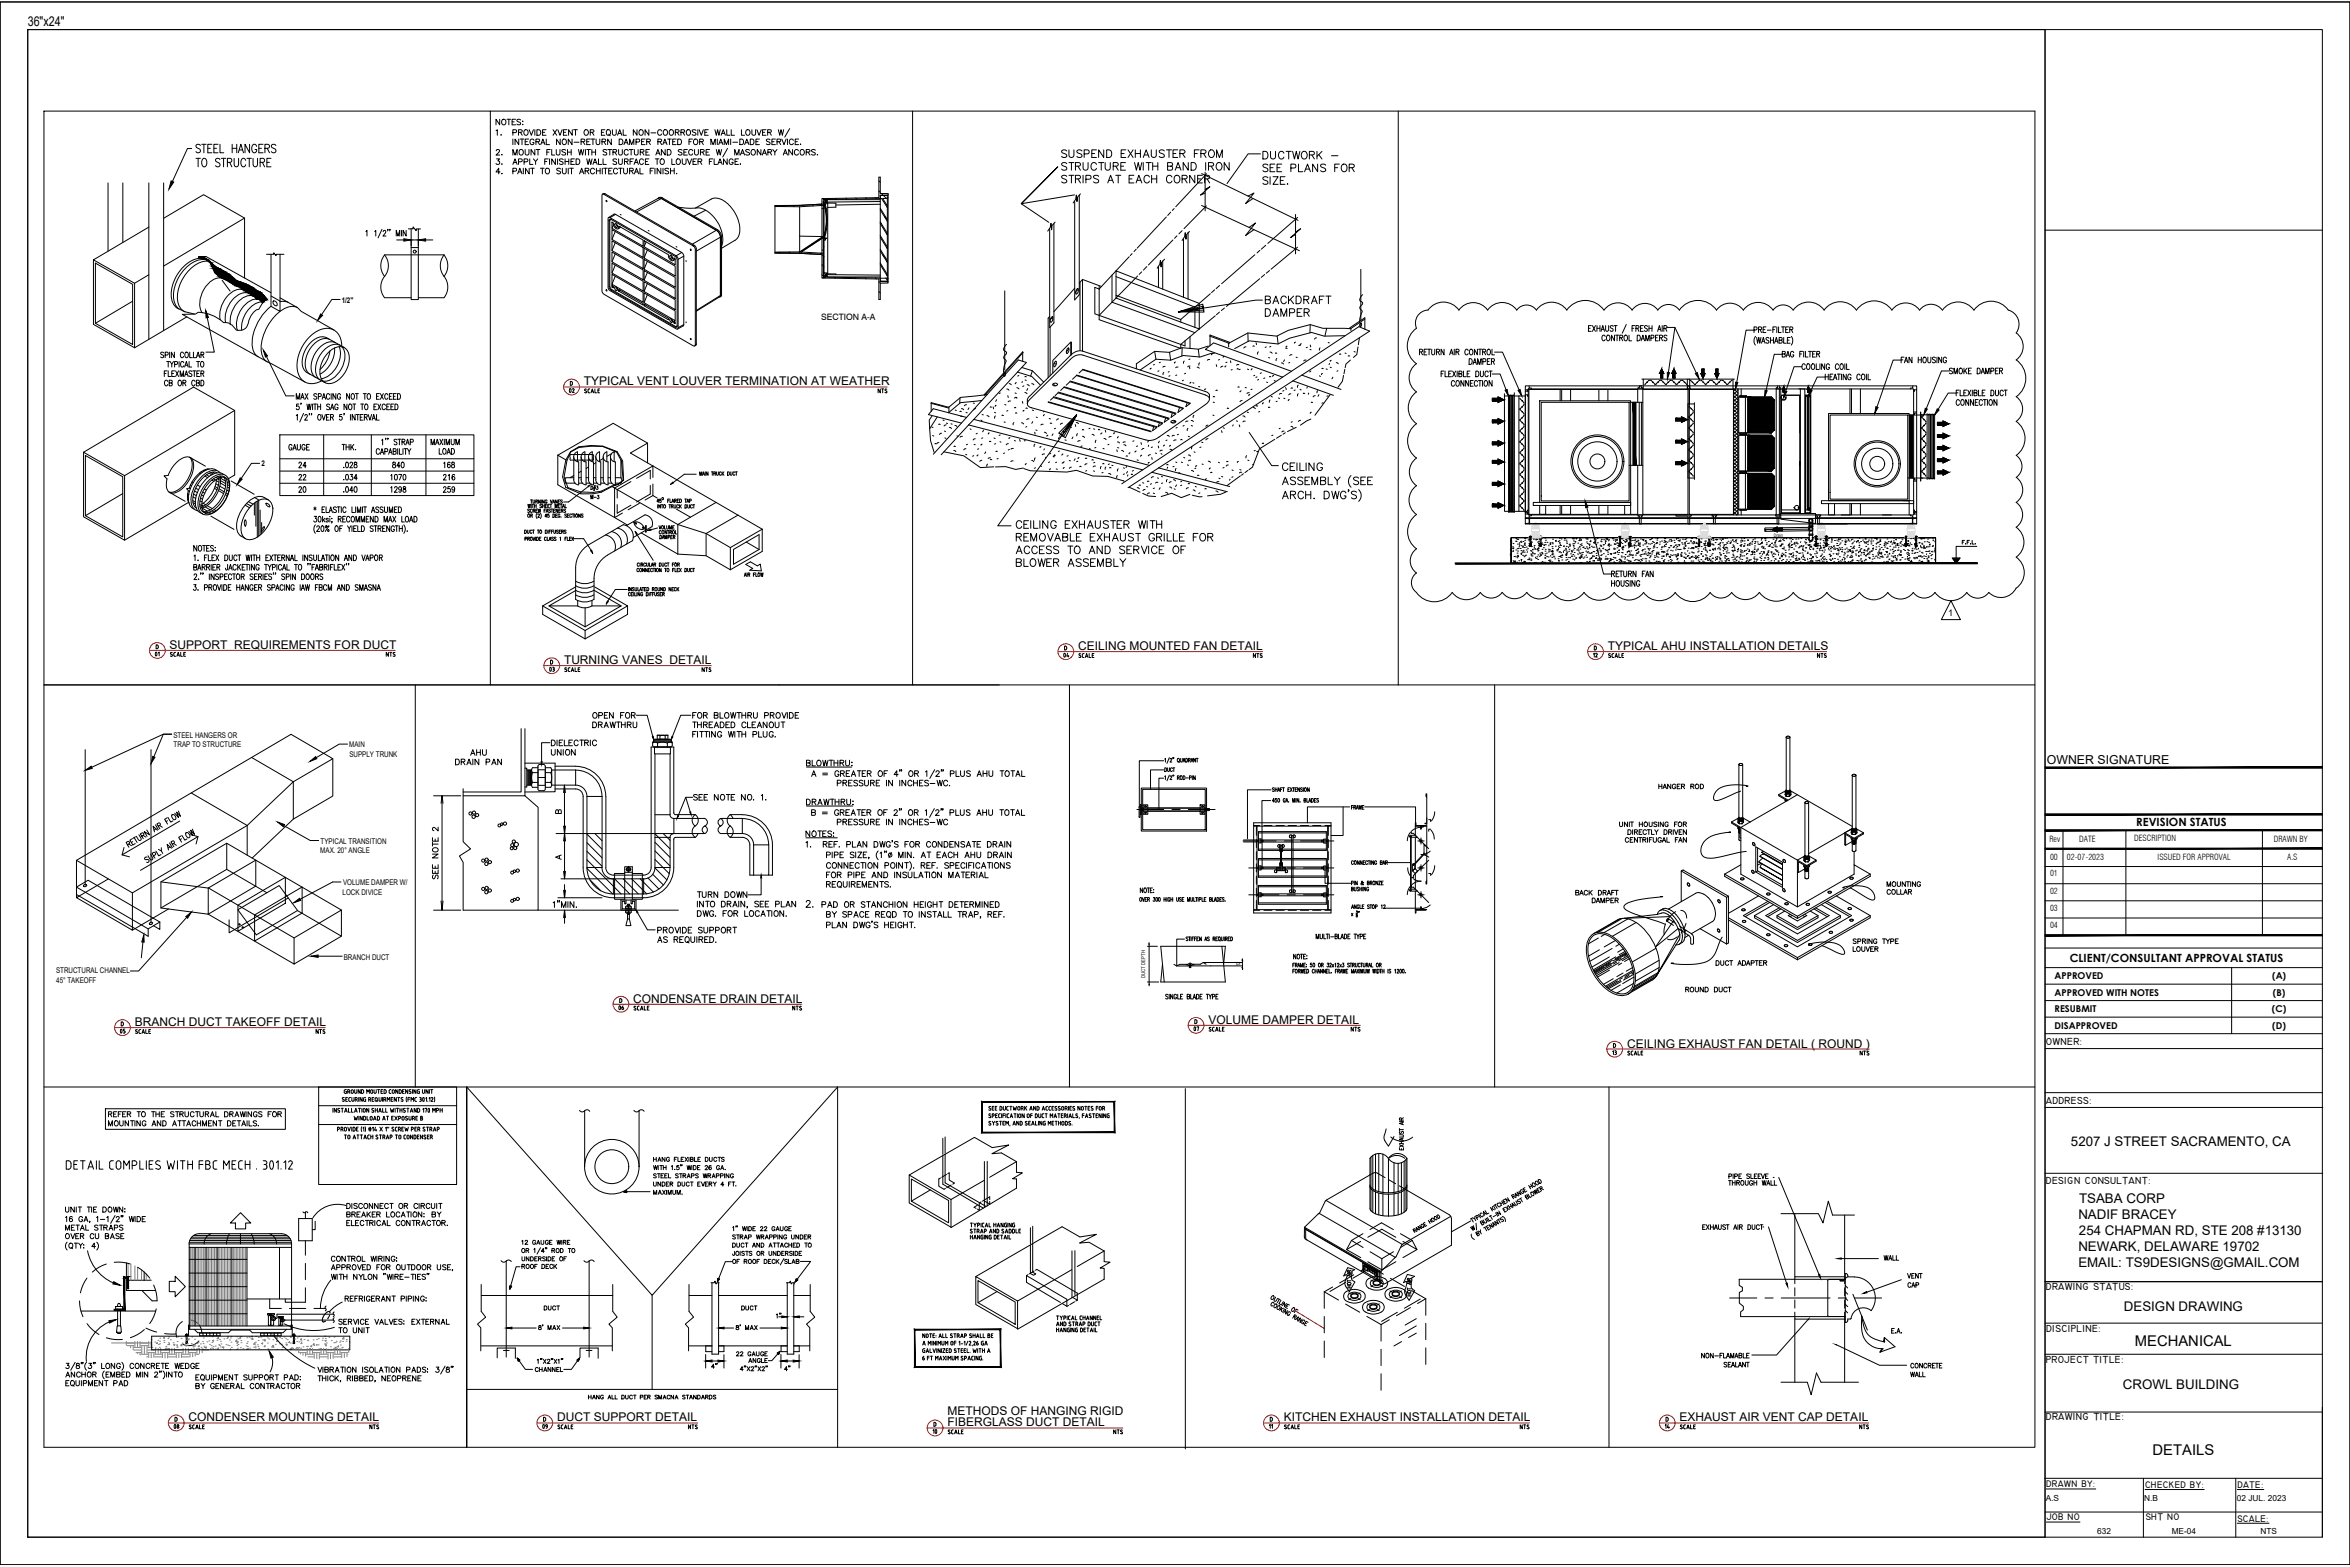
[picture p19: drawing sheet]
<svg xmlns="http://www.w3.org/2000/svg" width="914mm" height="610mm" viewBox="0 0 914 610" stroke-linecap="round" stroke-linejoin="round" font-family="sans-serif">
<defs><g id="words">
<g font-size="5.8">
<text x="830.7" y="523.5">MECHANICAL</text>
<text x="837.6" y="566.1">DETAILS</text>
</g>
<text font-size="5.3" x="10.8" y="10.2">36&quot;x24&quot;</text>
<g font-size="5.2">
<text x="805.8" y="445.8">5207 J STREET SACRAMENTO, CA</text>
<text x="809" y="468">TSABA CORP</text>
<text x="808.7" y="474.3">NADIF BRACEY</text>
<text x="808.9" y="480.5">254 CHAPMAN RD, STE 208 #13130</text>
<text x="808.7" y="486.7">NEWARK, DELAWARE 19702</text>
<text x="808.7" y="492.9">EMAIL: TS9DESIGNS@GMAIL.COM</text>
<text x="826.4" y="509.9">DESIGN DRAWING</text>
<text x="826.1" y="540.2">CROWL BUILDING</text>
</g>
<text font-size="4.8" x="796.4" y="297.3">OWNER SIGNATURE</text>
<g font-size="4.7">
<text x="227.2" y="149.9">TYPICAL VENT LOUVER TERMINATION AT WEATHER</text>
<text x="66" y="252.4">SUPPORT REQUIREMENTS FOR DUCT</text>
<text x="419.5" y="252.9">CEILING MOUNTED FAN DETAIL</text>
<text x="625.6" y="252.9">TYPICAL AHU INSTALLATION DETAILS</text>
<text x="219.5" y="258.4">TURNING VANES DETAIL</text>
<text x="246.4" y="390">CONDENSATE DRAIN DETAIL</text>
<text x="52.5" y="399.1">BRANCH DUCT TAKEOFF DETAIL</text>
<text x="470.2" y="398.2">VOLUME DAMPER DETAIL</text>
<text x="633.1" y="407.5">CEILING EXHAUST FAN DETAIL ( ROUND )</text>
<text x="368.6" y="550.4">METHODS OF HANGING RIGID</text>
<text x="73.4" y="552.9">CONDENSER MOUNTING DETAIL</text>
<text x="216.8" y="552.9">DUCT SUPPORT DETAIL</text>
<text x="368.6" y="554.9">FIBERGLASS DUCT DETAIL</text>
<text x="499.5" y="552.9">KITCHEN EXHAUST INSTALLATION DETAIL</text>
<text x="653.5" y="552.9">EXHAUST AIR VENT CAP DETAIL</text>
</g>
<g font-size="4.4">
<text x="831.3" y="321.4">REVISION STATUS</text>
<text x="805.4" y="374.3">CLIENT/CONSULTANT APPROVAL STATUS</text>
</g>
<g font-size="4">
<text x="796.1" y="406.7">OWNER:</text>
<text x="796.1" y="429.6">ADDRESS:</text>
<text x="796.1" y="460.5">DESIGN CONSULTANT:</text>
<text x="796.1" y="502">DRAWING STATUS:</text>
<text x="796.2" y="518">DISCIPLINE:</text>
<text x="796" y="530.3">PROJECT TITLE:</text>
<text x="796.1" y="552.6">DRAWING TITLE:</text>
</g>
<g font-size="3.8">
<text x="796.2" y="578.6">DRAWN BY:</text>
<text x="834.6" y="578.8">CHECKED BY:</text>
<text x="870.6" y="578.8">DATE:</text>
<text x="796.2" y="591.5">JOB NO</text>
<text x="834.9" y="591.2">SHT NO</text>
<text x="870.6" y="591.9">SCALE:</text>
</g>
<g font-size="3.7">
<text x="799.5" y="381">APPROVED</text>
<text x="884.1" y="381">(A)</text>
<text x="799.5" y="387.3">APPROVED WITH NOTES</text>
<text x="884.4" y="387.4">(B)</text>
<text x="799.5" y="393.7">RESUBMIT</text>
<text x="884" y="393.8">(C)</text>
<text x="799.5" y="400.2">DISAPPROVED</text>
<text x="884.2" y="400.2">(D)</text>
</g>
<text font-size="3.6" x="758.1" y="239.6">1</text>
<text font-size="3.4" x="319.5" y="124.5">SECTION A-A</text>
<g font-size="3.3">
<text x="797.4" y="327.6">Rev</text>
<text x="809.1" y="327.7">DATE</text>
<text x="830.4" y="327.3">DESCRIPTION</text>
<text x="884.7" y="327.4">DRAWN BY</text>
<text x="797.7" y="334.4">00</text>
<text x="804.2" y="334.4">02-07-2023</text>
<text x="839.6" y="334.4">ISSUED FOR APPROVAL</text>
<text x="889.9" y="334.4">A.S</text>
<text x="797.7" y="341">01</text>
<text x="797.7" y="347.6">02</text>
<text x="797.7" y="354.3">03</text>
<text x="797.7" y="361">04</text>
</g>
<g font-size="3.2">
<text x="796" y="584">A.S</text>
<text x="834.3" y="584">N.B</text>
<text x="870.4" y="584">02 JUL. 2023</text>
<text x="816" y="596.7">632</text>
<text x="845" y="596.7">ME-04</text>
<text x="879.6" y="596.7">NTS</text>
</g>
<g font-size="3.1">
<text x="133" y="117.7">1/2&quot;</text>
<text x="101.8" y="181.4">2</text>
<text x="67.5" y="287">STEEL HANGERS OR</text>
<text x="67.6" y="290.7">TRAP TO STRUCTURE</text>
<text x="135.9" y="290.8">MAIN</text>
<text x="135.9" y="294.5">SUPPLY TRUNK</text>
<text x="124.8" y="328.3">TYPICAL TRANSITION</text>
<text x="124.6" y="332">MAX. 20° ANGLE</text>
<text x="133.5" y="344.5">VOLUME DAMPER W/</text>
<text x="133.3" y="348.1">LOCK DIVICE</text>
<text x="133.8" y="373.3">BRANCH DUCT</text>
<text x="21.8" y="378.6">STRUCTURAL CHANNEL</text>
<text x="21.9" y="382.3">45° TAKEOFF</text>
</g>
<g font-size="2">
<text x="482.6" y="375.9" transform="rotate(-90 482.6 375.9)">12</text>
<text x="445.6" y="380.4" transform="rotate(-90 445.6 380.4)">DUCT DEPTH</text>
</g>
<text font-size="1.8" x="690.2" y="208.9">Drain</text>
</g></defs>
<!-- layer: XREF-HVAC$0$line -->
<g fill="none" stroke="#000" stroke-width=".39">
<path d="M42 71.2v26.5M47.8 71.2v23.1M57.9 71.2v60.8M63.7 71.2v57.4M57.9 88.3l-21.5 12.8M63.7 84.9l15.5-9.2 16 9.1v23.4M77.4 99.9v.3a5.5 5.5 0 0 1 5.4 4.3 6.6 6.6 0 0 0 3.6 3.7l2.3 1.1 2.4 1.5h.8l.3 .6 1.4 .4 .4 .7 1.8 .8v.4l1 .3 1 .9 1 .3 .8 1 1.1 .2 1.5 1.4M95.2 84.8l-31.5 18.7M103.7 98.9h2.8v-.6l.9 1.2v-.6h3.1M105.5 98.9v20.3l3.5 2v-22.3M149.6 99.2a6.6 6.6 0 0 1 .1 8.3 6.6 6.6 0 0 1-.1-8.3zM149.7 99.1h23.1"/>
<path d="M158.9 89h1.8v-.7l1.2 1.4v-.6h1.7M160 89v27.5h2.8v-27.4M160 96.3h2.8M172.8 99.2a6.6 6.6 0 0 1 0 8.3 6.7 6.7 0 0 1 0-8.3zM36.4 101.1l16 9.1v25.1l-16-9.1zM37.1 102.4l14.5 8.2v23.4l-14.5-8.2zM51.6 117.2l-14.5 8.6M57.9 106.9l-5.5 3.3M80.4 101.1a7.3 7.3 0 0 0-7.9 1.7 15 15 0 0 0-5.6 14.1 6 6 0 0 0 5.1 4.4l3.6 .9M80.6 101.2a9.4 9.4 0 0 0-9.4 4.3 12.8 12.8 0 0 0-2.7 13.4l1.2 1.3M81.1 101.6a11.6 11.6 0 0 0-10.1 6.9 11.4 11.4 0 0 0-1 11.1l2 1.7M86.3 108.2a7.2 7.2 0 0 0-7 4.5 9 9 0 0 0-.7 9"/>
<path d="M86.4 109.1l3.1 4.1M95 113a5.2 5.2 0 0 0-6.1 1.7 11.1 11.1 0 0 0-3.2 9.7M97.2 114.3a6.3 6.3 0 0 0-7.5 3.3 10.3 10.3 0 0 0-1.9 7.9M98.7 115.2a6.7 6.7 0 0 0-7.1 3.6 10.4 10.4 0 0 0-1.9 7.4M100.8 116.4a7.8 7.8 0 0 0-7.7 5.4 8.7 8.7 0 0 0-.7 6.7M101.6 117.5a10.2 10.2 0 0 0-7.5 11M105.4 119.2a18.8 18.8 0 0 0-7.1 16.3l1 2.3 1.2 1M105.5 113.9l-25.4-14.1-2.7 .1a9.4 9.4 0 0 1 6.3 3.7l5.6 3.1 2.7 2.4 3.8 1.4 2.5 1.3 3.2 1.9 1.3 1.4 1.1 1.4-1.7 1.2-1.5 2.6a5.7 5.7 0 0 0-3.8 4.3 3.7 3.7 0 0 1-5 3.8 5.2 5.2 0 0 0-4.1-2.9h-.8a15.1 15.1 0 0 0-9.9-4l-1 .7-5.1 .1 33 18.5 14.6 7.8M105.5 115.1l3.5 2M106.4 117.1a1.29 1.29 0 0 1 1.3 1.8 1.29 1.29 0 0 1-1.3-1.8zM109 117.4l1.7-.2 1.5 .5M109 115.9l6.8 3.8 1.4 1.4 12.7 7.3"/>
<path d="M115.8 119.7a6.8 6.8 0 0 0-7.3 1.8 18.2 18.2 0 0 0-6.6 16.5 4.5 4.5 0 0 0 2.1 2.8M132.3 116.5h-3.2l-4 5.9M149.6 107.5a6.6 6.6 0 0 0 0 8.3M149.7 115.8h10.3M172.8 107.5a6.6 6.6 0 0 1 0 8.3h-10M63.7 137.3l-.5-.3-.7 .3 .2 .5 .8 .4a.59 .59 0 0 1-.1 .9 .59 .59 0 0 1-.9-.2M64.3 138.1l1.1-.2-.1-.8-1-.1v2.1M66 137v2.1M67.9 137v2.1l-1.2-2.1v2.1M71.4 137.5a.63 .63 0 0 0-.8-.5 .63 .63 0 0 0-.4 .8v.5a.63 .63 0 0 0 .4 .8 .63 .63 0 0 0 .8-.5M72.3 137.1l.1-.1a1.04 1.04 0 0 1 .9 1.1 1.04 1.04 0 0 1-1 1l-.4-.8zM72.7 123.3l-20.3 12"/>
<path d="M73.8 137v2.1h1M75.3 137v2.1h.9M76.4 139.1l.7-2.1 .7 2.1M76.7 138.4h.8M78.2 138l1-.1v-.8l-1-.1v2.1M78.7 138l.6 1.1M80.6 123.6l2.8 13.4h-3.3M103.7 138.7l7.5 15.3h3.3M127.1 131.4a6.4 6.4 0 0 0-7.5 3.4 8.6 8.6 0 0 0-1.2 9.2l1.1 1 6.9 3.8M127.1 131.4l6.9 3.8M127.9 137a5.1 5.1 0 0 1 6.7-1.3 7.5 7.5 0 0 1-.1 8.8 7.5 7.5 0 0 1-7.4 4.6 4.5 4.5 0 0 1-2.6-5.4l.5-2 .9-2.1zM128.3 132.1a6.4 6.4 0 0 0-7.5 3.4 8.6 8.6 0 0 0-1.2 9.2l1.1 1"/>
<path d="M128.4 136.5a11.7 11.7 0 0 1-3.9 7.2M130.2 135.4a11 11 0 0 1-5.7 10.2M130.6 133.4a6.4 6.4 0 0 0-7.5 3.4 8.6 8.6 0 0 0-1.2 9.1l1.1 1M131.9 134.9a10 10 0 0 1-6.9 12.4M132.3 134.3a6.4 6.4 0 0 0-7.5 3.4 8.6 8.6 0 0 0-1.2 9.2l1.1 1M133 134.7a6 6 0 0 0-6.6-6.9 14.8 14.8 0 0 0-10.7 12.5 7.4 7.4 0 0 0 3.6 8.6 7 7 0 0 0 5.9-.8M133.1 134.9a8.6 8.6 0 0 1-1.5 10.4 6.7 6.7 0 0 1-6 2.9M63.9 145.3h.7M64.9 140.6h1.1M65 144.3h-1.1v2.2M65.3 148.4a.66 .66 0 0 0-.8-.5 .66 .66 0 0 0-.5 .9v.5a.65 .65 0 0 0 .5 .8 .65 .65 0 0 0 .8-.5M65.4 144.3v2.2h1"/>
<path d="M65.4 140.6v2.2M65.8 149l1-.2v-.8l-1-.1v2.2l1.1-.2 .1-.5-.4-.4M66.2 140.6l.6 1v1.2M66.8 145.3h.7M67.5 140.6l-.7 1M67.9 141.8l1.1-.2-.1-.9-1-.1v2.2M67.9 144.3h-1.1v2.2h1.1M68.3 144.3l1.2 2.2M69.5 144.3l-1.2 2.2M69.6 148l.2-.1a1.13 1.13 0 0 1 .8 1.1 1.13 1.13 0 0 1-.8 1.1 1.48 1.48 0 0 1-.2-2.1zM69.7 140.6v2.2M70.1 146.5v-2.2l.7 2.2 .6-2.2v2.2"/>
<path d="M71.2 149l1-.2v-.8l-1-.1v2.2M71.5 141.1a.63 .63 0 0 0-.8-.5 .63 .63 0 0 0-.4 .8v.6a.63 .63 0 0 0 .4 .8 .63 .63 0 0 0 .8-.5M71.8 149l.5 1.1M71.8 142.8l.7-2.2 .7 2.2M71.8 146.5l.7-2.2 .7 2.2M72.1 142.1h.8M72.1 145.7h.8M73.6 140.6v2.2h1M74.7 144.6l-.4-.3-.8 .3 .2 .5 .8 .4a.61 .61 0 0 1-.1 .9 .61 .61 0 0 1-.9-.3M75 144.3h1.2M75.6 144.3v2.2M75.9 148.4a.66 .66 0 0 0-.9-.5 .66 .66 0 0 0-.4 .9v.5a.65 .65 0 0 0 .5 .8 .65 .65 0 0 0 .8-.5"/>
<path d="M76.4 149l1-.2v-.8l-1-.1v2.2l1.1-.2 .1-.5-.4-.4M76.5 140.6h1.2M76.6 145.3h.7M77.1 140.6v2.2M77.7 144.3h-1.1v2.2h1.1M78.2 145.3l1-.1v-.8l-1-.1v2.2M78.2 147.9a1.1 1.1 0 0 1 1.2 1.1 1.1 1.1 0 0 1-1.2 1.1zM78.4 140.7l.1-.1a1.05 1.05 0 0 1 .9 1.1 1.05 1.05 0 0 1-1 1l-.4-.7zM78.7 145.3l.6 1.2M91.3 159.7l-42.8 25.3M115.3 155.3v-2.2l.7 2.2 .6-2.2v2.2M116.3 157.2h-.9v.9a.66 .66 0 0 1 .9 .1 .66 .66 0 0 1-.1 .9 .66 .66 0 0 1-.9-.1"/>
<path d="M117 155.3l.7-2.2 .7 2.2M117.2 156.9l-.2 .5M117.3 154.6h.8M118.7 153.1l1.1 2.2M119.4 157.2l.4 2.2 .5-2.2 .4 2.2 .4-2.2M119.8 153.1l-1.1 2.2M121.6 157.2v2.2M122 157.2h1.2M122.6 157.2v2.2M123.3 153.5l-.4-.4-.8 .4 .1 .4 1.1 .8-.4 .6-.8-.3M123.6 157.2v2.2M123.6 158.2h1.2"/>
<path d="M123.9 154.3l.9-.1 .1-.9-1-.2v2.2M124.8 157.2v2.2M125.3 155.3l.7-2.2 .7 2.2M125.6 154.6h.8M128.3 153.7a.64 .64 0 0 0-.8-.6 .64 .64 0 0 0-.5 .9v.5a.64 .64 0 0 0 .5 .8 .64 .64 0 0 0 .8-.5M128.3 157.5l-.5-.3-.7 .3 .1 .4 1.1 .8-.5 .7-.7-.3M128.6 159.4l.7-2.2 .6 2.2M128.9 153.1v2.2M128.9 158.7h.8M130.7 153.1v2.2l-1.2-2.2v2.2M131.5 157.7a.65 .65 0 0 0-.8-.5 .65 .65 0 0 0-.4 .8v.5a.66 .66 0 0 0 .6 .9 .66 .66 0 0 0 .6-.9h-.4M132.5 153.7a.64 .64 0 0 0-.8-.6 .64 .64 0 0 0-.4 .9v.5a.65 .65 0 0 0 .6 .8 .65 .65 0 0 0 .6-.8h-.4"/>
<path d="M135 157.2v2.2l-1.1-2.2v2.2M135.9 157.3l.2-.1a1.13 1.13 0 0 1 .9 1.1 1.13 1.13 0 0 1-.9 1.1 1.44 1.44 0 0 1-.2-2.1zM136 153.1v2.2l-1.1-2.2v2.2M136.9 153.2l.2-.1a1.14 1.14 0 0 1 .9 1.1 1.14 1.14 0 0 1-.9 1.1 1.44 1.44 0 0 1-.2-2.1zM137.3 157.2h1.1M137.8 157.2v2.2M138.3 153.1h1.1M138.9 153.1v2.2M140.3 157.2h1.2M140.9 157.2v2.2M141.4 153.1h1.1M141.9 153.1v2.2"/>
<path d="M142.2 157.3l.2-.1a1.14 1.14 0 0 1 .8 1.1 1.14 1.14 0 0 1-.8 1.1 1.44 1.44 0 0 1-.2-2.1zM143.2 153.2l.1-.1a1.13 1.13 0 0 1 .9 1.1 1.13 1.13 0 0 1-.9 1.1 1.44 1.44 0 0 1-.1-2.1zM145.5 158.2h.7M146.5 154.2h.7M146.6 157.2h-1.1v2.2h1.1M147 157.2l1.2 2.2M147.6 153.1h-1.1v2.2h1.1M148 153.1l1.2 2.2M148.2 157.2l-1.2 2.2M149.2 153.1l-1.2 2.2M149.9 157.7a.65 .65 0 0 0-.8-.5 .65 .65 0 0 0-.4 .8v.5a.66 .66 0 0 0 .4 .9 .66 .66 0 0 0 .8-.5M150.5 158.2h.7"/>
<path d="M150.9 153.7a.64 .64 0 0 0-.8-.6 .64 .64 0 0 0-.4 .9v.5a.64 .64 0 0 0 .4 .8 .64 .64 0 0 0 .8-.5M151.5 154.2h.7M151.6 157.2h-1.1v2.2h1.1M152.1 158.2h.7M152.6 153.1h-1.1v2.2h1.1M153.1 154.2h.7M153.2 157.2h-1.1v2.2h1.1M153.7 157.2a1.11 1.11 0 0 1 1.2 1.1 1.11 1.11 0 0 1-1.2 1.1zM154.2 153.1h-1.1v2.2h1.1M154.7 153.1a1.1 1.1 0 0 1 1.2 1.1 1.1 1.1 0 0 1-1.2 1.1zM32.5 175.9l16 9.1v25.1l-16-9.1zM32.5 175.9l42.8-25.3 16 9.1v25.1l-2.4 1.4"/>
<path d="M33.2 177.2l14.6 8.3v23.4l-14.6-8.3zM68.7 179.8a4.8 4.8 0 0 1 5.5-1.7 5.4 5.4 0 0 1 .7 5.8 10.8 10.8 0 0 1-7.6 8 2.74 2.74 0 0 1-2.6-3.6l.3-2-1.2-1.2 1.6-.1 1.4-2.8zM73.7 177.9a6.4 6.4 0 0 1 0 7.3 9.4 9.4 0 0 1-7.3 6.4l-.7-.2M108.9 169.2h75.5v23.6h-75.5zM108.9 178.5h75.5M115.3 161.7l.4-.5v2.2M118.1 160.8l-1.5 3.4M118.6 161.8v-.1a.51 .51 0 0 1 .7-.4 .51 .51 0 0 1 .2 .8l-1 1.3h1.2M120.4 161l-.1 .5M121.3 161l-.2 .5M124 161.4l.1-.2a1.14 1.14 0 0 1 .9 1.1 1.14 1.14 0 0 1-.9 1.1 1.44 1.44 0 0 1-.1-2zM125.3 161.2l.6 2.2 .7-2.2"/>
<path d="M125.9 169.2v23.6M127 162.3h.7M128.1 161.2h-1.1v2.2h1.1M128.6 162.3l1-.1v-.8l-1-.2v2.2M129.2 162.3l.6 1.1M133 161.2h-.8l-.1 1a.64 .64 0 0 1 .9 0 .64 .64 0 0 1 0 1 .64 .64 0 0 1-1-.2M133.9 161l-.1 .5M136.4 161.2v2.2M138.2 161.2v2.2l-1.2-2.2v2.2M138.6 161.2h1.2M139.2 161.2v2.2M140.2 162.3h.6"/>
<path d="M141.3 161.2h-1.1v2.2h1.1M141.8 162.3l.9-.1 .1-.7-1-.3v2.2M142.4 162.3l.5 1.1M143.3 161.2l.6 2.2 .7-2.2M144.5 169.2v23.6M144.8 163.4l.6-2.2 .7 2.2M145 162.7h.8M146.5 161.2v2.2h1M165.7 169.2v23.6M47.8 192l-14.6 8.6M72.9 193.6l.4 .2M73 192.1l.5 .3"/>
<path d="M73 194.4l.4 .2M73.3 190.8a6.5 6.5 0 0 0 .3 4.9M73.5 195.4l-25 14.7M74.1 188.7l.5 .3M74.2 189.9l-1.6 .2 1.1 1.2M74.7 187.5l.5 .3M75 194.8l1 .5M75.1 193.3l1.1 .6M75.1 195.6l.9 .5M75.3 192.2l1.1 .6M75.7 191l1.1 .6M76.2 189.9l1.1 .6"/>
<path d="M76.8 188.7l1.1 .6M77.6 184l.5 .3M77.7 196.3l.8 .5M77.8 194.9l.8 .4M77.8 197.1l.8 .5M78 193.8l.8 .4M78.3 183.5l.4 .3M78.4 192.5l.8 .5M78.5 196.5l.7 .4M78.9 191.4l.8 .5M79 195.8l1.1 .6M79.3 182.9l.4 .2"/>
<path d="M79.5 190.2l.8 .5M79.7 185.2l1.1 .6M79.8 197.2l2 1.2M79.9 182.7l.3 .1M80.3 184.7l1.1 .6M80.6 196.7l2 1.2M80.7 182.5l.2 .1M81.2 186.9a5.7 5.7 0 0 1 6.5-2 5.7 5.7 0 0 1 1.3 6.6 12.4 12.4 0 0 1-8.1 8.8 3.4 3.4 0 0 1-3.9-3.9 13.5 13.5 0 0 1 4.2-9.5zM81.4 184.1l.9 .6M81.4 182.4a10.5 10.5 0 0 0-7.8 7.6M81.4 199.3l.8 .4M81.4 187.6a5.2 5.2 0 0 1 5.8-2.1 5.3 5.3 0 0 1 .8 6.1 11.3 11.3 0 0 1-7.5 7.8 2.8 2.8 0 0 1-2.8-3.6 13.3 13.3 0 0 1 3.7-8.2z"/>
<path d="M82 183.9l.9 .5M82.3 188.1a5.1 5.1 0 0 1 5.7-2.2 4.6 4.6 0 0 1 1 5.4 11.8 11.8 0 0 1-7.7 8.6 2.8 2.8 0 0 1-2.8-3.6 13.3 13.3 0 0 1 3.8-8.2zM82.4 186.7l.8 .5M82.5 198.8l.8 .4M82.8 183.6l.8 .5M83.1 186.3l.8 .4M83.3 198.2l.8 .5M83.4 189.9l1 .6M83.7 189.3l1 .6M84 188.2l1 .6M84.1 185.7l.7 .4M84.2 187l1 .6"/>
<path d="M84.2 186.5a13.2 13.2 0 0 1-5.7 9.6M84.4 183.1a4.7 4.7 0 0 0-6.2 1.1 12.9 12.9 0 0 0-4.7 11.4l1 1.8 1.1 .6M84.5 183.9a5.3 5.3 0 0 0-5.8 2.2 11.1 11.1 0 0 0-3.3 10.4l1 1.1M84.6 186.3l.6 .3M84.7 185.4l.8 .5M85 190.8l2 1.2M85.2 186a12.9 12.9 0 0 1-6.6 11.2M85.3 190.2l1.9 1.1M85.5 185.2l.8 .5M85.6 189.1l1.9 1.2M85.7 185.8a12.2 12.2 0 0 1-7 11.9l2 1.1M85.7 184a4.1 4.1 0 0 0-5.5 0 12.9 12.9 0 0 0-5.6 12.5l.3 .7a2.95 2.95 0 0 0 2.1 1.5"/>
<path d="M85.7 186l2 1.2M85.8 187.9l2 1.2M85.8 187l2 1.1M87.1 184.6a4.7 4.7 0 0 0-6.2 1.1 12.9 12.9 0 0 0-4.7 11.5l1 1.8 1.1 .6M87.1 185.6a7.3 7.3 0 0 1-.4 7.1 9.5 9.5 0 0 1-7.2 6.4h-.3M87.7 192.4l.8 .5M87.9 191.7l.8 .5M88.2 190.7l.8 .4M88.4 187.5l1 .6M88.4 189.4l.8 .5M88.5 188.5l.8 .5M89 187.2l.3 .2"/>
<path d="M89.2 190.6h.1M89.2 189.8l.1 .1M89.3 188.7l.1 .1M95.4 196.5l1.7 1M95.9 195.9l1.8 .9M96.7 195.2l1.7 .9M98 196.6a5.7 5.7 0 0 1 6.5-2.1 5.7 5.7 0 0 1 1.2 6.7 12.4 12.4 0 0 1-8 8.7 3.4 3.4 0 0 1-3.9-3.9 13.5 13.5 0 0 1 4.2-9.4zM99 195.7v4.7M99.1 193.5l1.7 1.1M99.6 195.4v9.3M100.1 195v13.9M100.7 194.6v13.8"/>
<path d="M101 180.3h-3.2l-3.9 5.8M101.2 198.4v9.6M103.5 195.8a1.19 1.19 0 0 1 1.3 1.4l-1.1-.7zM104.5 194.5a5.7 5.7 0 0 0-8.4 1.2 12 12 0 0 0-3.6 11.4l1.3 1.5M106.1 197.6l.2 .1M108.9 188h75.5M108.9 183.3h75.5M93.8 208.5l1.7 1M95.3 202.3a1.58 1.58 0 0 1 .1 2.3l-.3-.7zM101.8 203.3v4.2M102.5 205l.2-.1a1.34 1.34 0 0 1-1 1.7zM33.1 291.6v52.9"/>
<path d="M58.8 291.6v67.6M59.9 294.4l3.6-8.8h3.3h-3.3l-27.8 12.9M97.9 294.7l16.2 9.4v14.5M129.5 295.1v14.6l-15.4 8.9-16 15.2M135.3 289.5h-3.3l-9 5.3M69.9 319.4l-22.4 13.2M74.4 308.5l21.8 12.6-44.7 26.2v14.6l-21.7-12.7 12.4-7.3M29.8 334.7l21.7 12.6M48.3 329.7l-.8 2.9 2.9 .7M74.2 324.7l2.8 .8-.7 2.8M77 325.5l-22.3 13.1M88.2 328l44.6 26"/>
<path d="M88.2 338.2l15.6 9.1M96.2 332.7v-11.6l17.9-17 15.4-9-16.3-9.4-83.4 49v14.5M120.7 327h3.3M29.8 348l27.9 16.2v-2.8l4.5-2.7M62.2 358.7l-27.9-16.3-4.5 2.7 27.9 16.3M62.2 358.7v2.9l-2.5-1.5M62.6 343.1l25.6-15.1v10.2l-25.6 15zM62.6 343.1l18.4 2.4 18.5-10.9v10.2M65.6 353.6l-14.1 8.3M72.6 356.9l-18.7 20.8h-3.2M81 345.5v10.1l-18.4-2.4M81 345.4l33.4 19.5"/>
<path d="M92.5 353.9l16.1-9.4 7.2 9.7-16.1 9.5zM99.4 344.8l-18.4 10.8 33.4 19.4v-10.1l18.4-10.9v10.2l-18.4 10.8M111 351.4l-18.4 10.9v-10.2l18.4-10.8v10.2M112.1 349.3l-22.9 13.6v-5.1M115.7 354.2l17.1 10M117.5 355.2l-18.4 10.9v-10.2l18.5-10.8v10.1M129.5 343.1h3.2M55.6 366.5l-.6 6.1M123.8 372h9.3"/>
<circle cx="161.4" cy="97.9" r=".57"/>
<circle cx="33" cy="344.5" r=".57"/>
<circle cx="58.7" cy="359.3" r=".57"/>
<circle cx="93.1" cy="359.6" r=".28"/>
<circle cx="94.4" cy="360.7" r=".23"/>
</g>
<!-- layer: XREF-HVAC$0$DIM -->
<path d="M142.4 90l.4-.4v2.2M145.8 90l.4-.4v2.2M148.6 89.2l-1.5 3.3M149.1 90.1l.2-.4 .5-.1 .3 .7-1.1 1.5h1.2M151 89.3l-.2 .5M151.8 89.3l-.2 .5M154.2 91.8v-2.2l.7 2.2 .6-2.2v2.2M154.3 93.3h2.8M156.2 89.6v2.2M158 89.6v2.2l-1.2-2.2v2.2M160 95.6v-2.3h2.8v2.3M165.6 93.3h2.8" fill="none" stroke="#000" stroke-width=".39"/>
<path d="M157.1 92.9l2.9 .4-2.9 .5zM162.8 93.3l2.8-.4v.9z" fill="#000" stroke="#000" stroke-width=".39"/>
<!-- layer: XREF-HVAC$0$line -->
<g fill="#000" stroke="#000" stroke-width=".39">
<path d="M77.4 99.9l1.6 .1zM102 117.4l.2 .3zM102 117.4h.5l-.3 .3zM80.1 120.8l1 2.7-.9 .2zM102.4 136.1l1.7 2.4-.8 .4zM124.8 122.1l.7 .6-1.9 2zM93.5 185.9l.7 .5-1.9 2.1zM33.1 299.7l2.4-1.6 .4 .8zM59.4 294.3l.9 .3-1.5 2.4zM120.6 296.2l2.2-1.9 .5 .8zM108 319.8l2.7 1-.5 .8zM72.3 356.6l2.2-1.8-1.5 2.4z"/>
<path d="M114.3 351.2l2.2-1.7 .5 .8zM56 363.7l.1 2.8-.9-.1zM120.9 372l2.9-.5v.9z"/>
<path d="M77.4 100l2 .2zM77.4 100l2 .2z"/>
<path d="M77.4 100.2l2.2 .1zM77.4 100.2l2.2 .1z"/>
<path d="M78.8 100.3l1.6 .5-.8-.5zM78.8 100.3l1.6 .5z"/>
<path d="M79.8 100.8l.9 .2zM79.8 100.8l.9 .2z"/>
<path d="M80.4 101l1.5 .9zM80.4 101l1.5 .9h-.4z"/>
<path d="M81.5 101.9l.5 .2zM81.5 101.9l.5 .2z"/>
<path d="M81.7 102.1l2 1.5-1.7-1.5zM81.7 102.1l2 1.5h-1.3z"/>
<path d="M82.4 103.6l2.9 .9-1.6-.9zM82.4 103.6l2.9 .9h-2.5z"/>
<path d="M82.8 104.5l4.3 1-1.8-1zM82.8 104.5l4.3 1h-3.7z"/>
<path d="M83.4 105.5l4.9 .7-1.2-.7zM83.4 105.5l4.9 .7h-4.6z"/>
<path d="M83.7 106.2l5.6 .5-1-.5zM83.7 106.2l5.6 .5h-5z"/>
<path d="M84.3 106.7l6 1-1-1zM84.3 106.7l6 1h-4.9z"/>
<path d="M85.4 107.7l5.2 .2-.3-.2zM85.4 107.7l5.2 .2h-4.4z"/>
<path d="M86.2 107.9l4.8 .3-.4-.3zM86.2 107.9l4.8 .3h-4.6z"/>
<path d="M86.4 108.2l5.6 .9-1-.9zM86.4 108.2l5.6 .9h-3.6z"/>
<path d="M88.4 109.1l3.9 .2zM88.4 109.1l3.9 .2z"/>
<path d="M88.7 109.3l5.3 .6-1.7-.6zM88.7 109.3l5.3 .6h-4.5z"/>
<path d="M89.5 109.9l6.3 .6-1.8-.6zM89.5 109.9l6.3 .6h-5.2z"/>
<path d="M90.6 110.5l5.7 .3-.5-.3zM90.6 110.5l5.7 .3h-5.2z"/>
<path d="M91.1 110.8h5.2zM91.1 110.8h5.2z"/>
<path d="M91.9 110.8l5.6 .6-1.2-.6zM91.9 110.8l5.6 .6h-5.3z"/>
<path d="M92.2 111.4l6.1 .4-.8-.4zM92.2 111.4l6.1 .4h-4.7z"/>
<path d="M93.6 111.8h4.7zM93.6 111.8h4.7z"/>
<path d="M93.6 111.8l5.6 .7-.9-.7zM93.6 111.8l5.6 .7h-5.2z"/>
<path d="M94 112.5l6.2 .7-1-.7zM94 112.5l6.2 .7h-4.7z"/>
<path d="M95.5 113.2l5 .1zM95.5 113.2l5 .1z"/>
<path d="M95.8 113.3l5.5 .4-.8-.4zM95.8 113.3l5.5 .4h-5.5z"/>
<path d="M95.8 113.7h5.7zM95.8 113.7h5.7z"/>
<path d="M96.2 113.7l5.4 .3-.1-.3zM96.2 113.7l5.4 .3z"/>
<path d="M96.8 114l5.6 .7-.8-.7zM96.8 114l5.6 .7h-4.7z"/>
<path d="M97.7 114.7l5 .2-.3-.2zM97.7 114.7l5 .2h-4.9z"/>
<path d="M97.8 114.9l5 .2zM97.8 114.9l5 .2z"/>
<path d="M98.3 115.1l4.6 .1zM98.3 115.1l4.6 .1z"/>
<path d="M98.8 115.2l4.7 .8-.6-.8zM98.8 115.2l4.7 .8h-3.9z"/>
<path d="M101.6 117l.9 .4 .4-.4zM101.6 117l.9 .4h-.9z"/>
<path d="M101.5 116.9h1.5zM101.5 116.9l1.4 .1z"/>
<path d="M99.6 116l4.1 .2-.2-.2zM99.6 116l4.1 .2h-4.1z"/>
<path d="M99.6 116.2l4.2 .2zM99.6 116.2l4.2 .2z"/>
<path d="M100.7 116.4l3.2 .1zM100.7 116.4l3.2 .1z"/>
<path d="M100.8 116.5l2.2 .4 .9-.4zM100.8 116.5l2.2 .4h-1.5z"/>
</g>
<!-- layer: XREF-HVAC$0$text -->
<g fill="none" stroke="#000" stroke-width=".39">
<path d="M113.6 173.4a.64 .64 0 0 0-.8-.5 .64 .64 0 0 0-.4 .8v.5a.65 .65 0 0 0 .6 .9 .65 .65 0 0 0 .6-.9h-.4M114 175.1l.6-2.2 .7 2.2M114.2 174.3h.9M115.7 172.9v1.6l.5 .6 .6-.3 .1-1.9M118.7 173.4a.64 .64 0 0 0-.8-.5 .64 .64 0 0 0-.4 .8v.5a.65 .65 0 0 0 .6 .9 .65 .65 0 0 0 .6-.9h-.4M119.3 173.9h.7M120.4 172.9h-1.1v2.2h1.1M133.1 172.9h1.2M133.7 172.9v2.1M134.7 173.9h1.1M134.7 172.9v2.1M134.7 179.9l.2-.1a1.22 1.22 0 0 1 .7 1.1 1.22 1.22 0 0 1-.7 1.1l-.4-1z"/>
<path d="M135.8 172.9v2.1M136.5 172.9v2.1M136.9 173.8l.8 1.2M137.7 172.9l-1.2 1.4M137.9 179.9v.6a.81 .81 0 0 1 .9 .5 .81 .81 0 0 1-.3 1 .7 .7 0 0 1-.8-.7 .7 .7 0 0 1 .9-.7l.2-.7zM138.3 174.8v.2zM147.7 175a.66 .66 0 0 0-.9-.4 .66 .66 0 0 0-.4 .8v.5a.65 .65 0 0 0 .5 .8 .65 .65 0 0 0 .8-.5M148 176.7l.6-2.2 .7 2.2M148.2 176h.9M148.5 171.3l.4-.4v2.2M149.7 175.7l1-.1v-1l-1-.1v2.2M150.2 170.6l-.2 .5"/>
<path d="M151 170.6l-.2 .5M151.2 176.7l.7-2.2 .7 2.2M151.5 176h.8M152.9 179.9v.6a.81 .81 0 0 1 .9 .5 .81 .81 0 0 1-.3 1 .7 .7 0 0 1-.8-.7 .7 .7 0 0 1 .9-.7l.2-.7zM153 175.6l1-.1v-.9l-1-.1v2.2l1.1-.2v-.5l-.4-.4M154.5 171.2a.57 .57 0 0 0-.8-.3 .57 .57 0 0 0-.2 .8l.6 .3a.6 .6 0 0 1 .2 1 .6 .6 0 0 1-1-.3M154.7 174.5v2.2M154.8 170.9h1.2M155.4 174.5v2.2h1M155.4 170.9v2.2M156.3 179.9l.3-.1a1.22 1.22 0 0 1 .7 1.1 1.22 1.22 0 0 1-.7 1.1l-.5-1zM156.4 171.9l1-.1 .1-.7-1.1-.2v2.2"/>
<path d="M156.8 174.5v2.2M157 171.9l.6 1.2M157.2 174.5h1.2M157.8 174.5v2.2M157.9 173.1l.7-2.2 .6 2.2M158.2 172.3h.8M158.5 174.5l.7 1.1v1.1M159.6 172l1.1-.1v-.8l-1.1-.2v2.2M159.9 174.5l-.7 1.1M167.7 173v-2.1l.7 2.1 .6-2.1v2.1M169.5 173l.6-2.1 .7 2.1M169.7 172.3h.9"/>
<path d="M170.9 174.5v2.2h1M171.2 170.9l1.1 2.1M172.3 170.9l-1.1 2.1M172.6 174.6l.2-.1a1.14 1.14 0 0 1 .8 1.1 1.14 1.14 0 0 1-.8 1.1 1.44 1.44 0 0 1-.2-2.1zM172.9 170.9v2.1M173.6 173v-2.1l.6 2.1 .7-2.1v2.1M173.9 176.7l.7-2.2 .7 2.2M174.2 176h.8M175.6 170.9v1.5l.5 .6 .6-.3v-1.8M175.6 174.5a1.11 1.11 0 0 1 1.3 1.1 1.11 1.11 0 0 1-1.3 1.1zM175.9 179.9v.6a.81 .81 0 0 1 .9 .5 .81 .81 0 0 1-.4 1 .76 .76 0 0 1-.7-.9 .76 .76 0 0 1 1-.6v-.6zM177.4 173v-2.1l.7 2.1 .6-2.1v2.1"/>
<path d="M116.3 180.3l.2-.4a.61 .61 0 0 1 .8 .2 .61 .61 0 0 1-.2 .8l-.9 1.1h1.2M116.3 185.1l.1-.4a.51 .51 0 0 1 .7 0 .51 .51 0 0 1 .1 .7l-1 1.3h1.2M116.3 189.9l.3-.6 .7 .4-1.1 1.8h1.2M118 185.1l.3-.5 .7 .4-1.1 1.7h1.2M118.2 189.4l.2-.1a1.26 1.26 0 0 1 0 2.2l-.5-.9zM119.1 181.2h-1.2l.8-1.4v2.2M122.1 197.5l.9 .7M122.6 197.2v1.3M123 197.5l-.9 .7M125.3 198.2h.7M126.4 197.2h-1.1v2.2h1.1M126.9 197.2v2.2h1"/>
<path d="M128.1 199.4l.6-2.2 .7 2.2M128.3 198.7h.8M130.9 197.5l-.4-.3-.8 .3 .1 .5 1.1 .8-.4 .6-.8-.3M131.2 197.2h1.2M131.8 197.2v2.2M132.8 197.2v2.2M133.8 181.8h.1M133.8 191.3h.1M133.8 186.5v.2zM134.6 197.7a.64 .64 0 0 0-.8-.5 .64 .64 0 0 0-.4 .8v.5a.64 .64 0 0 0 .4 .9 .64 .64 0 0 0 .8-.5M134.7 184.7l.3-.1a1.23 1.23 0 0 1 0 2.1l-.5-.9zM134.7 189.4l.3-.1a1.26 1.26 0 0 1 0 2.2l-.5-.9z"/>
<path d="M136.2 180.3l.2-.4a.61 .61 0 0 1 .8 .2 .61 .61 0 0 1-.3 .8l-.8 1.1h1.2M136.3 184.6h.9l-.5 .8a.65 .65 0 0 1 .5 1 .65 .65 0 0 1-1.1-.1M136.9 197.2v2.2h1.1M137.4 190.8h-1.3l.8-1.5v2.2M138 189.4l.3-.1a1.22 1.22 0 0 1 .6 1.1 1.22 1.22 0 0 1-.6 1.1l-.5-.9zM138.4 197.2v2.2M139 186h-1.2l.8-1.4v2.1M139.1 199.4v-2.2l.6 2.2 .7-2.2v2.2M141.1 197.2v2.2M141.5 197.2h1.1M142 197.2v2.2M144.5 199.4l.7-2.2 .7 2.2"/>
<path d="M144.8 198.7h.8M147.4 197.5a.56 .56 0 0 0-.9-.3 .56 .56 0 0 0 .1 1l.4 .1a.61 .61 0 0 1 .2 1 .61 .61 0 0 1-1-.2M149.1 197.5l-.5-.3-.7 .3 .1 .5 1.1 .8-.5 .6-.7-.3M149.6 197.2v1.6l.5 .6 .6-.3 .1-1.9M151.5 199.4v-2.2l.6 2.2 .7-2.2v2.2M152 189.7l.4-.4v2.2M152.1 185l.3-.4v2.1M153.5 198.2h.6M153.5 189.9l.4-.6 .6 .2v.7l-1 1.3h1.1M153.7 184.7l.3-.1a1.19 1.19 0 0 1 .7 1.1 1.19 1.19 0 0 1-.7 1l-.5-.9zM154.6 197.2h-1.1v2.2h1.1M155 197.2a1.11 1.11 0 0 1 1.2 1.1 1.11 1.11 0 0 1-1.2 1.1z"/>
<path d="M155.1 184.6h1.2l-.9 2.1M155.7 181.2h-1.3l.8-1.4v2.2M156.2 190l-.2 .6a.62 .62 0 0 1-.9-.6 .62 .62 0 0 1 .9-.6l.1 1.7-.4 .4-.5-.3M157 189.4v.6a.76 .76 0 0 1 .9 .6 .76 .76 0 0 1-.7 .9 .8 .8 0 0 1-.3-1 .8 .8 0 0 1 .9-.5v-.6zM157.1 184.7l.2-.1a1.23 1.23 0 0 1 0 2.1l-.5-.9zM172.6 185.1l.1-.4a.51 .51 0 0 1 .7 0 .51 .51 0 0 1 .1 .7l-1 1.3h1.2M172.6 189.9v-.2a.51 .51 0 0 1 .7-.4 .51 .51 0 0 1 .2 .9l-1 1.3h1.2M172.6 180.2l.5-.4v2.2M174.4 185l.4-.4v2.1M175.1 180.1l-.1-.2a1.09 1.09 0 0 0-1.1 .8 1.09 1.09 0 0 0 .7 1.3 .61 .61 0 0 0 .6-.8 .61 .61 0 0 0-1-.3l-.1 .3M175.2 189.3h-.9l-.1 .9a.66 .66 0 0 1 1 .1 .66 .66 0 0 1-.1 .9 .66 .66 0 0 1-.9-.1M176.9 184.9l-.3-.3a1.23 1.23 0 0 0-.1 2.1 .64 .64 0 0 0 .5-.8 .64 .64 0 0 0-.9-.4l-.2 .5"/>
<path d="M176.9 190l-.2 .6a.62 .62 0 0 1-.9-.6 .62 .62 0 0 1 .9-.6l.1 1.7-.4 .4-.5-.3M75.5 216.3l.4-.4v2.2M76.6 212.2v2.2l-1.2-2.2v2.2M77 217.9h.1M77.5 212.3l.1-.1a1.13 1.13 0 0 1 .9 1.1 1.13 1.13 0 0 1-.9 1.1 1.48 1.48 0 0 1-.1-2.1zM78.8 212.2h1.2M79.4 212.2v2.2M79.5 217h.7M80.4 213.3h.7M80.6 215.9h-1.1v2.2M81.1 215.9v2.2h.9M81.5 212.2h-1.1v2.2h1.1"/>
<path d="M82.2 219.6v2.2M82.5 217h.6M83.1 212.5l-.5-.3-.7 .3 .2 .6 .8 .3a.59 .59 0 0 1-.1 1 .59 .59 0 0 1-.9-.3M83.6 215.9h-1.1v2.2h1.1M83.7 212.9v.2zM83.7 214.2v.2zM83.9 219.6h-1.1v2.2h1.1M83.9 215.9l1.2 2.2M85.1 215.9l-1.2 2.2M87.5 215.9a1.11 1.11 0 0 1 1.2 1.1 1.11 1.11 0 0 1-1.2 1.1zM88.6 219.6l-.1 2-.4 .2-.3-.8M89.2 215.9v1.6l.5 .6 .6-.3 .1-1.9"/>
<path d="M92.2 216.4a.64 .64 0 0 0-.8-.5 .64 .64 0 0 0-.4 .8v.6a.64 .64 0 0 0 .4 .8 .64 .64 0 0 0 .8-.5M92.5 219.6v2.2M92.5 215.9h1.2M93.1 215.9v2.2M93.6 219.6l-1.1 1.4M95.3 219.6h-1.1v2.2h1.1M95.6 219.6h1.1M95.7 215.9l.4 2.2 .5-2.2 .3 2.2 .5-2.2M96.1 219.6v2.2M97.2 219.6v2.2M97.9 215.9v2.2M98.3 215.9h1.1"/>
<path d="M98.9 215.9v2.2M99 219.6v2.2l-1.2-2.2v2.2M99.9 217h1.1M99.9 215.9v2.2M101 215.9v2.2M102.9 219.6h1.2M103.5 217h.6M103.5 219.6v2.2M104.2 219.6l.7 1v1.2M104.5 215.9h-1v2.2h1M104.9 215.9l1.2 2.2M105.6 219.6l-.7 1"/>
<path d="M106.1 215.9l-1.2 2.2M106.5 215.9h1.1M107.1 215.9v2.2M107.7 219.6v2.2M108 217h.7M109.1 215.9h-1.1v2.2h1.1M109.6 217l1-.2v-.8l-1-.1v2.2M110.2 217l.6 1.1M111.6 219.6v2.2h1M112.5 215.9v2.2l-1.1-2.2v2.2M112.9 218.1l.7-2.2 .7 2.2M113.2 217.3h.8"/>
<path d="M114.6 219.6h1.1M114.7 215.9v2.2h1M115.1 219.6v2.2M116.4 219.7l.1-.1a1.13 1.13 0 0 1 .9 1.1 1.13 1.13 0 0 1-.9 1.1 1.53 1.53 0 0 1-.1-2.1zM117.9 215.9v2.2M119.7 215.9v2.2l-1.2-2.2v2.2M119.9 219.3l-.2 .5M120.7 219.3l-.1 .5M121.5 216.2l-.5-.3-.7 .3 .1 .5 .9 .4a.61 .61 0 0 1-.1 1 .61 .61 0 0 1-.9-.3M122 215.9v1.6l.6 .6 .5-.3 .1-1.9M122.3 200.9h.9l-.5 .8a.65 .65 0 0 1 .5 1 .65 .65 0 0 1-1.1-.1M122.5 219.6h-1.1v2.2"/>
<path d="M122.7 204.2a2.57 2.57 0 0 0 0 3.3M123.3 205.1l.3-.5 .7 .4-1.1 1.8h1.2M123.9 215.9v2.2h1M124 201l.2-.1a1.23 1.23 0 0 1 .7 1.1 1.23 1.23 0 0 1-.7 1.1l-.4-1zM125.1 218.1l.6-2.2 .7 2.2M125.1 204.7l.3-.1a1.27 1.27 0 0 1 0 2.2l-.5-1zM125.3 217.3h.8M125.5 200.9v2.2M125.9 202.2l.5 .9M126.4 201.6l-.9 1M126.5 215.9h1.2M127 204.6l.1 .4-.4 .3-.2-.4 .3-.3 .6 .2 .7-.2-1.6 2.2"/>
<path d="M127.1 215.9v2.2M127.8 201.9l-.4-.3-.5 .1v.4l.8 .3 .1 .4-.4 .3-.6-.3M127.9 219.6v2.2M128.1 215.9v2.2M128.4 200.9v.2zM128.4 201.7v1.4M129.1 201.6h.1M129 216l.2-.1a1.13 1.13 0 0 1 .9 1.1 1.13 1.13 0 0 1-.9 1.1 1.48 1.48 0 0 1-.2-2.1zM129.2 203l-.2 .5M129.6 219.6h-1v2.2M130 219.6v2.2h1.1M130.6 204.7l.2-.1a1.14 1.14 0 0 1 .8 1.1 1.14 1.14 0 0 1-.8 1.1 1.44 1.44 0 0 1-.2-2.1z"/>
<path d="M131.6 201.9l1-.1 .1-.7-1.1-.2v2.2M131.8 215.9v2.2l-1.2-2.2v2.2M132.2 201.9l.6 1.2M132.2 205.6h.7M132.5 219.6h-1v2.2h1M133 219.6l1.2 2.2M133.3 204.6h-1.1v2.2M133.4 201.9h.6M133.9 218.1l.7-2.2 .7 2.2M134.2 219.6l-1.2 2.2M134.2 217.3h.8M134.5 200.9h-1.1v2.2h1.1"/>
<path d="M134.9 219.3l-.2 .5M135.2 204.6l.7 1v1.2M135.7 219.3l-.1 .5M136.1 201.4a.65 .65 0 0 0-.8-.5 .65 .65 0 0 0-.5 .8v.5a.66 .66 0 0 0 .5 .9 .66 .66 0 0 0 .8-.5M136.5 204.6l-.6 1M136.9 215.9v2.2l-1.2-2.2v2.2M136.9 204.6v2.2M137.1 200.9a1.13 1.13 0 0 1 .9 1.1 1.13 1.13 0 0 1-.9 1.1 1.49 1.49 0 0 1 0-2.2zM137.5 215.9a1.1 1.1 0 0 1 1.2 1.1 1.1 1.1 0 0 1-1.2 1.1zM137.6 205.6h.7M138.5 203.1v-2.2l.7 2.2 .6-2.2v2.2M138.7 204.6h-1.1v2.2h1.1"/>
<path d="M139.2 204.6v2.2h1M140.5 203.1v-2.2l.7 2.2 .7-2.2v2.2M140.6 204.6a1.1 1.1 0 0 1 1.2 1.1 1.1 1.1 0 0 1-1.2 1.1zM140.8 215.9l.6 2.2 .7-2.2M142.3 218.1l.7-2.2 .6 2.2M142.5 201.9h.7M142.5 217.3h.9M143.6 200.9h-1.1v2.2h1.1M144 217h1v-1l-1-.1v2.2M145.2 204.9l-.4-.3-.8 .3 .1 .4 1.1 .8-.4 .7-.8-.3M145.2 200.9v2.2l-1.1-2.2v2.2M145.5 204.6h1.2"/>
<path d="M145.9 200.9a1.11 1.11 0 0 1 1.2 1.1 1.11 1.11 0 0 1-1.2 1.1zM146.1 216l.1-.1a1.13 1.13 0 0 1 .9 1.1 1.13 1.13 0 0 1-.9 1.1 1.53 1.53 0 0 1-.1-2.1zM146.1 204.6v2.2M147.1 205.6l1-.1 .1-.7-1.1-.2v2.2M147.6 217l1-.2v-.8l-1-.1v2.2M147.7 205.6l.6 1.2M148.2 217l.6 1.1M148.9 205.6h.6M149.4 203.1v-2.2l.7 2.2 .6-2.2v2.2M149.9 204.6h-1v2.2h1M151.2 203.1l.6-2.2 .7 2.2M151.4 202.4h.9"/>
<path d="M151.6 204.6v2.2l-1.1-2.2v2.2M152.8 200.9l1.2 2.2M153.5 205.1a.65 .65 0 0 0-.8-.5 .65 .65 0 0 0-.5 .8v.5a.66 .66 0 0 0 .6 .9 .66 .66 0 0 0 .7-.9h-.5M153.8 204.6h1.1M154 200.9l-1.2 2.2M154.3 204.6v2.2M155.4 205.6h1.1M155.4 204.6v2.2M156.3 200.9v2.2h1.1M156.5 204.6v2.2M157.1 204.2a2.57 2.57 0 0 1 0 3.3M158 201l.2-.1a1.13 1.13 0 0 1 .8 1.1 1.13 1.13 0 0 1-.8 1.1 1.54 1.54 0 0 1-.2-2.1z"/>
<path d="M158.5 206.5v.3zM159.3 203.1l.7-2.2 .7 2.2M159.6 202.4h.8M161.1 200.9a1.11 1.11 0 0 1 1.2 1.1 1.11 1.11 0 0 1-1.2 1.1zM75.4 220.6l1-.1v-.8l-1-.1v2.2l1.1-.2 .1-.6-.4-.4M75.4 227.5h.9l-.5 .8a.63 .63 0 0 1 .5 1 .63 .63 0 0 1-1.1-.1M75.5 223.8l.2-.4a.61 .61 0 0 1 .8 .2 .61 .61 0 0 1-.2 .8l-.8 1.1h1.1M76.9 221.8l.7-2.2 .6 2.2M77 229.4v.3zM77.2 221h.8M77.3 225.3h.1M78.2 223l-.1 .5"/>
<path d="M78.7 220.6l1-.1v-.8l-1-.1v2.2M79 223l-.1 .5M79.2 220.6l.6 1.2M79.5 228.6l1.1-.1v-1h-1.1v2.2M80.4 220.6l1-.1v-.8l-1-.1v2.2M81 220.6l.6 1.2M81.3 228.5l1-.1v-.9h-1v2.2M81.4 223.3v2.2M81.9 228.5l.6 1.2M82.8 220.6h.7M83.3 223.3v2.2l-1.2-2.2v2.2M83.3 227.5h.2a1.14 1.14 0 0 1 .8 1.1 1.14 1.14 0 0 1-.8 1.1 1.48 1.48 0 0 1-.2-2.2z"/>
<path d="M84.4 220.6l1-.1v-.8l-1-.1v2.2M84.6 227.5l.7 2.2 .7-2.2M85 220.6l.6 1.2M85 223.6l-.4-.3-.7 .3 .1 .5 .9 .4a.61 .61 0 0 1-.1 .9 .61 .61 0 0 1-.9-.3M85.6 224.4l1-.1v-.9l-1-.1v2.2M86.4 227.5v2.2M87 227.5a1.11 1.11 0 0 1 1.3 1.1 1.11 1.11 0 0 1-1.3 1.1zM87.4 224.3h.7M88.5 223.3h-1.1v2.2h1.1M88.8 228.5h.7M89 221.8l.7-2.2 .6 2.2M89.2 221h.9"/>
<path d="M89.9 227.5h-1.1v2.2h1.1M90.1 223.8a.66 .66 0 0 0-.8-.5 .66 .66 0 0 0-.4 .8v.5a.65 .65 0 0 0 .4 .9 .65 .65 0 0 0 .8-.6M90.5 223.3h1.1M91.1 223.3v2.2M91.9 220.1a.66 .66 0 0 0-.8-.5 .66 .66 0 0 0-.5 .8v.5a.65 .65 0 0 0 .5 .9 .65 .65 0 0 0 .8-.6M92.1 228.5h1.2M92.1 227.5v2.2M92.3 223.4l.2-.1a1.13 1.13 0 0 1 .8 1.1 1.13 1.13 0 0 1-.8 1.1 1.48 1.48 0 0 1-.2-2.1zM92.9 220.5l.7 1.3M93.3 227.5v2.2M93.7 229.7l.7-2.2 .6 2.2M93.9 224.3l1-.1v-.8l-1-.1v2.2"/>
<path d="M94 228.9h.8M94.2 220.6h.7M94.4 224.3l.6 1.2M96.6 227.5v2.2l-1.1-2.2v2.2M98.5 223.6l-.5-.3-.7 .3 .2 .5 .8 .4a.61 .61 0 0 1-.1 .9 .61 .61 0 0 1-.9-.3M98.5 228a.66 .66 0 0 0-.8-.5 .66 .66 0 0 0-.5 .8v.5a.66 .66 0 0 0 .6 .9 .66 .66 0 0 0 .7-.9h-.5M99 224.3h.7M99.1 228.5h.6M100.1 223.3h-1.1v2.2h1.1M100.1 227.5h-1v2.2h1M100.6 224.3l1-.1v-.8l-1-.1v2.2M100.6 228.5l1-.1v-.9h-1v2.2"/>
<path d="M100.8 220.1a.66 .66 0 0 0-.8-.5 .66 .66 0 0 0-.4 .8v.5a.66 .66 0 0 0 .6 .9 .66 .66 0 0 0 .6-.9h-.4M101.2 224.3l.6 1.2M101.2 228.5l.6 1.2M102.4 223.3v2.2M103 224.3h.7M104.1 223.3h-1.1v2.2h1.1M105.2 227.8l-.4-.3-.7 .3 .1 .5 .7 .3a.6 .6 0 0 1 .1 1 .6 .6 0 0 1-.9-.3M105.7 223.6l-.4-.3-.8 .3 .2 .5 .8 .4a.61 .61 0 0 1-.1 .9 .61 .61 0 0 1-.9-.3M105.8 228.6l1-.1v-1h-1v2.2M106 220.7l1-.1v-.9l-1-.1v2.2M106.5 223l-.2 .5M107.3 223l-.2 .5"/>
<path d="M107.3 229.7l.7-2.2 .6 2.2M107.5 228.9h.9M109.6 220.1a.64 .64 0 0 0-.8-.5 .64 .64 0 0 0-.5 .8v.5a.64 .64 0 0 0 .5 .9 .64 .64 0 0 0 .8-.6M109.9 221.8l.7-2.2 .7 2.2M110.2 221h.8M110.2 228a.64 .64 0 0 0-.8-.5 .64 .64 0 0 0-.4 .8v.5a.64 .64 0 0 0 .4 .8 .64 .64 0 0 0 .8-.5M110.8 223.6l-.4-.3-.8 .3 .2 .5 .8 .4a.61 .61 0 0 1-.1 .9 .61 .61 0 0 1-.9-.3M110.8 227.5v2.2M111.4 224.4l1-.1v-.9l-1-.1v2.2M112.6 227.5v2.2l-1.1-2.2v2.2M113.1 223.3v2.2M114.5 228a.66 .66 0 0 0-.8-.5 .66 .66 0 0 0-.5 .8v.5a.66 .66 0 0 0 .6 .9 .66 .66 0 0 0 .7-.9h-.5"/>
<path d="M114.9 223.3v2.2l-1.1-2.2v2.2M116.8 227.5v2.2M117.2 229.7l.7-2.2 .6 2.2M117.3 223.3a1.11 1.11 0 0 1 1.3 1.1 1.11 1.11 0 0 1-1.3 1.1zM117.5 228.9h.8M118.8 227.5l.4 2.2 .4-2.2 .5 2.2 .3-2.2M119.4 223.4l.1-.1a1.14 1.14 0 0 1 .9 1.1 1.14 1.14 0 0 1-.9 1.1 1.48 1.48 0 0 1-.1-2.1zM121.2 223.4l.2-.1a1.13 1.13 0 0 1 .8 1.1 1.13 1.13 0 0 1-.8 1.1 1.48 1.48 0 0 1-.2-2.1zM121.4 220.6h.6M122.6 221.8l.7-2.2 .7 2.2M122.7 228.5h.7M122.8 224.3l1-.1v-.8l-1-.1v2.2"/>
<path d="M122.9 221h.8M123.4 224.3l.6 1.2M123.8 227.5h-1.1v2.2M124.2 228.5l1-.1v-.9h-1v2.2l1.1-.3v-.7l-.3-.2M124.4 220.6l1-.1v-.8l-1-.1v2.2l1.1-.2 .1-.6-.5-.4M125.6 223.6l-.4-.3-.7 .3 .1 .5 .7 .3a.6 .6 0 0 1 .1 1 .6 .6 0 0 1-.9-.3M126.2 220.6l.9-.1v-.8l-.9-.1v2.2M126.7 220.6l.6 1.2M127.1 228a.66 .66 0 0 0-.8-.5 .66 .66 0 0 0-.4 .8v.5a.65 .65 0 0 0 .4 .9 .65 .65 0 0 0 .8-.6M127.7 229.7v-2.2l.7 2.2 .6-2.2v2.2M128.6 220.6h.6M131.2 229.7l.7-2.2 .6 2.2"/>
<path d="M131.4 228.9h.9M131.5 220.6h.6M134.1 227.5v2.2l-1.1-2.2v2.2M134.8 227.5a1.18 1.18 0 0 1 1.2 .7 1.18 1.18 0 0 1-.4 1.3l-.8 .2zM139.4 227.8l-.5-.3-.7 .3 .1 .5 .9 .4a.59 .59 0 0 1-.1 .9 .59 .59 0 0 1-.9-.3M140 229.7v-2.2l.6 2.2 .7-2.2v2.2M141.7 229.7l.7-2.2 .6 2.2M141.9 228.9h.9M144.5 227.8l-.4-.3-.7 .3 .2 .5 .8 .4a.59 .59 0 0 1-.1 .9 .59 .59 0 0 1-.9-.3M146.3 227.5v2.2l-1.2-2.2v2.2M146.7 229.7l.7-2.2 .6 2.2M146.9 228.9h.9"/>
<path d="M65 318.2l-.9 .5 1.1 1.9M65.2 319.3l-.6 .3M65.3 318l1.2 1.8 .8-.5M66.9 317a1.1 1.1 0 0 1 1.3 .5 1.1 1.1 0 0 1-.2 1.4 1.39 1.39 0 0 1-1.1-1.9zM69.4 315.5l.8 2.1-1.5-1.7 .8 2.2-1.5-1.7M49.6 328.6l.8-.6-.3-.6-1 .3 1.1 1.9M50.1 328.3l1.1 .7M51.5 326.3l-1 .6 1.2 1.8 .9-.5M51.6 327.4l-.5 .3M52.2 325.8l1.1 1.9M52.7 325.5l-1 .6M54.1 324.7l.8 1.7-.3 .5-.8-.2-.8-1.4"/>
<path d="M55.2 325.3l.8-.6-.3-.7-1.1 .4 1.2 1.9M55.7 325l1.1 .7M57.1 322.9l1.2 1.9-2.2-1.3 1.1 1.9M57.2 333.5l-.5-.1-.4 .4 .2 .6h1.1l.4 .4-.1 .5-.8 .1M58.6 332.3l.9 1.7-.4 .5-.7-.2-.8-1.4M59.7 333l.9-.8-.5-.6-1 .4 1.2 1.8M60.5 320.9l1.1 1.8M60.7 331.1l1.1 1.9 .9-.6M60.7 322.5l-.8 .4M61.3 323l-1.7-1.6 .5 2.2M61.6 321.4l.8-.6-.3-.6-1.1 .3 1.2 1.9M61.6 330.5l1.2 .5 .5 1"/>
<path d="M62.1 321.1l1.1 .7M62.8 329.8v1.2M66 327.9l1.1 1.9M66.1 329.5l-.7 .4M66.7 330l-1.7-1.5 .6 2.2M67.1 328.5l.8-.7-.3-.6-1.1 .3 1.1 1.9M67.6 328.1l1 .7M70.4 325.2l-.9 .6 1.2 1.8M70.6 326.3l-.5 .3M70.8 325l1.1 1.9 .9-.6M72.3 324a1.15 1.15 0 0 1 1.4 .5 1.15 1.15 0 0 1-.2 1.4 1.46 1.46 0 0 1-1.2-1.9zM74.8 322.5l.8 2.1-1.4-1.6 .7 2-1.5-1.6"/>
<circle cx="127.8" cy="206.4" r=".35"/>
</g>
<!-- layer: XREF-HVAC$0$DASHED -->
<path d="M73.8 177.9l6.1 3.5M66 191.6l6.1 3.4M89.9 187.1l9 5.2M82 200.8l9.1 5.2" fill="none" stroke="#000" stroke-width=".39"/>
<!-- layer: 0 -->
<g fill="none" stroke="#000" stroke-width=".39">
<path d="M74.6 57.8h-1.7l-5.8 12.8M78 56.6a.91 .91 0 0 0-1-.5 .91 .91 0 0 0-.8 .8l.3 .5 1.2 .6 .3 1a1.01 1.01 0 0 1-1.8 0M78.5 56.1h1.7M79.3 56.1v3.3M80.9 57.7h.9M82.5 56.1h-1.6v3.3h1.6M83.2 57.7h1M84.8 56.1h-1.6v3.3h1.6M85.6 56.1v3.3h1.5M90.3 57.7h1.8M90.3 56.1v3.3M92.1 56.1v3.3"/>
<path d="M92.7 59.4l1-3.3 1 3.3M93.1 58.3h1.3M97.1 56.1v3.3l-1.8-3.3v3.3M99.9 56.9a.98 .98 0 0 0-1.2-.8 .98 .98 0 0 0-.7 1.3v.8a1 1 0 0 0 .9 1.3 1 1 0 0 0 1-1.3h-.7M100.7 57.7h1M102.4 56.1h-1.7v3.3h1.7M103.1 57.7l1.5-.2 .3-.4-.3-.8-1.5-.2v3.3M104 57.7l.9 1.7M107.4 56.6a.89 .89 0 0 0-1.2-.5 .89 .89 0 0 0-.5 1.1l1.4 .8 .3 1a1.04 1.04 0 0 1-1.8 0M193 50.8l.5-.3v2.1M193.1 58.7l.4-.5 .9 .3-.3 .8-1.1 1h1.4M194.4 46.4v2.2l-1.4-2.2v2.2"/>
<path d="M195 52.4v.2zM195.6 46.5a.98 .98 0 0 1 1.3 1 .98 .98 0 0 1-1.5 .8l-.2-1.1zM197.3 46.4h1.4M198 46.4v2.2M199.3 47.4h.8M199.6 51.6l1.2-.1v-1h-1.2v2.1M199.6 54.1v2.2M200.6 46.4h-1.3v2.2h1.3M201.8 51.5l1.2-.1 .1-.7-1.3-.2v2.1M201.8 54.1v2.2l-1.4-2.2v2.2M202.4 58.3a1 1 0 0 1 1.3 1 1 1 0 0 1-1.6 .7l-.1-1zM202.4 54.1h1.4"/>
<path d="M202.5 51.5l.7 1.1M202.6 46.7l-.5-.3-1 .3 .1 .4 1.3 .7 .1 .5-.5 .3-1-.3M203.1 54.1v2.2M203.4 47.1h.1M203.4 48.3v.3zM204.3 58.2v1.5l.7 .6 .5-.1 .3-.5v-1.5M204.3 55.1h.9M205.7 54.1h-1.4v2.2h1.4M205.9 50.5l.9 2.1 .8-2.1M207.8 54.6a.81 .81 0 0 0-.9-.5 .81 .81 0 0 0-.7 .8v.6a.78 .78 0 0 0 .8 .8 .78 .78 0 0 0 .8-.8h-.5M208.1 58.2v2.1l-1.5-2.1v2.1M208.1 50.5v2.1"/>
<path d="M208.5 55.1l1.3-.1 .1-.7-1.4-.2v2.2M208.6 58.2h1.5M208.9 50.5h.8a1.15 1.15 0 0 1 .7 1 1.15 1.15 0 0 1-.7 1.1h-.8zM209.3 55.1l.7 1.2M209.3 58.2v2.1M210.4 56.3l.8-2.2 .8 2.2M210.7 55.5h1.1M211.1 51.5h.9M212.5 50.5h-1.4v2.1h1.4M212.6 54.1v2.2h1.2M212.8 59.2h.8M214.1 58.2h-1.3v2.1"/>
<path d="M214.7 58.2v2.1h1.2M215.2 50.5l1.4 2.1M216.5 58.2v1.5l.5 .6 .6-.1 .3-.5v-1.5M216.6 50.5l-1.4 2.1M217 50.5l.9 2.1 .8-2.1M218 54.1v2.2l-1.5-2.2v2.2M219.1 54.2a.99 .99 0 0 1 1.3 1 .99 .99 0 0 1-1.5 .8l-.2-1.1zM219.2 51.5h.9M220.1 58.5l-.6-.3-.9 .3 .2 .5 1.3 .7v.3l-.6 .3-.9-.3M220.6 50.5h-1.4v2.1h1.4M220.8 59.2h1.5M220.8 58.2v2.1"/>
<path d="M222.3 58.2v2.1M222.6 54.1v2.2l-1.5-2.2v2.2M222.7 50.5v2.1l-1.5-2.1v2.1M223.2 50.5h1.5M223.4 55.3h1.9M223.9 50.5v2.1M225.1 58.2l.5 2.1 .5-2.1 .6 2.1 .5-2.1M226.1 55.1l1.3-.1 .2-.5-.2-.3-1.3-.1v2.2M226.9 55.1l.7 1.2M227.5 50.8l.2-.3a1 1 0 0 1 1.3 1.1 1 1 0 0 1-1.5 .7l-.3-.5zM227.8 58.2v2.1M228.3 55.1h.9"/>
<path d="M228.3 58.2h1.4M229 58.2v2.1M229.7 51.5l1.2-.1 .1-.7-1.3-.2v2.1M229.7 54.1h-1.4v2.2h1.4M230 54.1h1.4M230.3 59.2h1.4M230.3 58.2v2.1M230.4 51.5l.7 1.1M230.7 54.1v2.2M231.7 58.2v2.1M231.9 54.1v1.6l.7 .6 .7-.3 .1-1.9M234 51.5h.9"/>
<path d="M234.2 55.1l1.3-.1 .2-.5-.2-.3-1.3-.1v2.2M235 55.1l.7 1.2M235.4 50.5h-1.4v2.1h1.4M236.1 58.5l-.5-.3-.9 .3v.4l1.2 .5v.8l-.7 .1-.5-.3M236.3 50.5a1 1 0 0 1 1.3 1.1 1 1 0 0 1-1.5 .7l-.2-1zM236.5 58.2h1.5M236.9 52.2l.5 .6M237.3 58.2v2.1M237.9 54.1v2.2l-1.5-2.2v2.2M238.3 50.5v1.5l.6 .6 .5-.1 .4-.5v-1.5M238.5 59.2l1.3-.1 .1-.7-1.4-.2v2.1M239.2 59.2l.7 1.1"/>
<path d="M240.3 52.6l.8-2.1 .8 2.1M240.6 51.9h1M240.7 58.2v1.5l.6 .6 .8-.3v-1.8M240.9 54.1h.7a1.15 1.15 0 0 1 .8 1.1 1.15 1.15 0 0 1-.8 1.1h-.7zM242.5 50.5v2.1h1.2M242.8 56.3l.8-2.2 .8 2.2M243.1 55.5h1M244.4 58.7a.81 .81 0 0 0-.9-.5 .81 .81 0 0 0-.6 .8v.5a.81 .81 0 0 0 .6 .8 .81 .81 0 0 0 .9-.5M244.9 58.2h1.4M245 56.3v-2.2l.8 2.2 .8-2.2v2.2M245.6 58.2v2.1M246.8 58.2l.1 1.8 .6 .3 .7-.3 .1-1.8"/>
<path d="M247.5 55.2l1.3-.2v-.7l-1.3-.2v2.2M247.9 50.5v2.1l-1.5-2.1v2.1M249 50.5a.99 .99 0 0 1 1.3 1.1 .99 .99 0 0 1-1.5 .7l-.2-1zM249.1 59.2l1.3-.1 .1-.7-1.4-.2v2.1M249.6 55.1h.9M249.9 59.2l.7 1.1M251 54.1h-1.4v2.2h1.4M251.3 59.2h.8M251.6 55.1l1.3-.1 .1-.7-1.4-.2v2.2M252.3 55.1l.8 1.2M252.5 50.5v2.1l-1.5-2.1v2.1M252.7 58.2h-1.4v2.1h1.4"/>
<path d="M253.3 51.7h1.9M255.5 59.6h1M256 55.1l1.3-.1 .2-.5-.2-.3-1.3-.1v2.2M256.8 55.1l.7 1.2M257.5 51a.81 .81 0 0 0-.9-.5 .81 .81 0 0 0-.7 .8v.5a.81 .81 0 0 0 .7 .8 .81 .81 0 0 0 .9-.5M257.9 56.3l.8-2.2 .8 2.2M258.2 55.5h1M258.5 50.5a1 1 0 0 1 1.3 1.1 1 1 0 0 1-1.5 .7l-.2-1zM258.8 58.2v2.1l-1.5-2.1v2.1M259.6 58.2h.8a1.15 1.15 0 0 1 .7 1 1.15 1.15 0 0 1-.7 1.1h-.8zM259.8 54.1h1.4M260.5 54.1v2.2"/>
<path d="M260.8 50.5a.99 .99 0 0 1 1.3 1.1 .99 .99 0 0 1-1.5 .7l-.2-1zM261.7 55.1h.9M262.8 51.5l1.2-.1 .2-.6-.2-.3h-1.2v2.1M263.1 54.1h-1.4v2.2h1.4M263.5 51.5l.7 1.1M263.7 54.1h.8a1.15 1.15 0 0 1 .7 1.1 1.15 1.15 0 0 1-.7 1.1h-.8zM265 51.5l1.2-.1 .1-.7-1.3-.2v2.1M265.4 58.5l-.6-.3-.9 .3 .2 .5 1.3 .7v.3l-.6 .3-.9-.3M265.7 51.5l.7 1.1M266.1 59.2h.9M267.5 50.5a1.02 1.02 0 0 1 1.2 1 1.02 1.02 0 0 1-1.2 1l-.5-.7zM267.5 58.2h-1.4v2.1h1.4"/>
<path d="M268.1 55.1h.8M269.5 54.1h-1.4v2.2M269.5 58.7a.81 .81 0 0 0-.9-.5 .81 .81 0 0 0-.6 .8v.5a.81 .81 0 0 0 .6 .8 .81 .81 0 0 0 .9-.5M270 54.4l.3-.2a1 1 0 0 1 1.3 1 1 1 0 0 1-1.6 .8l-.2-.5zM270.3 58.2v1.5l.6 .6 .5-.1 .3-.5v-1.5M270.8 50.8l-.5-.3-1 .3 .2 .5 1.3 .7v.3l-.5 .3-1-.3M271.5 50.5v2.1M272 50.5l.9 2.1 .8-2.1M272.2 55.1l1.3-.1 .1-.7-1.4-.2v2.2M272.5 59.2l1.3-.1 .2-.6-.5-.3h-1v2.1M273 55.1l.7 1.2M273.3 59.2l.7 1.1"/>
<path d="M274.2 51.5h.8M274.7 59.2h.9M275.6 50.5h-1.4v2.1h1.4M276.1 58.2h-1.4v2.1h1.4M276.6 56.3v-2.2l.9 2.2 .8-2.2v2.2M278.2 50.5l.5 2.1 .5-2.1 .5 2.1 .5-2.1M278.7 58.2l.5 2.1 .5-2.1 .5 2.1 .6-2.1M279.1 54.1v2.2M279.7 56.3l.8-2.2 .8 2.2M280 55.5h1M280.6 52.6l.8-2.1 .8 2.1M280.9 51.9h1"/>
<path d="M281.8 56.3v-2.2l.9 2.2 .8-2.2v2.2M282.8 50.5v2.1h1.2M283.1 57.7l-1.9 3.4M284.3 54.1v2.2M284.5 50.5v2.1h1.3M285.2 55.3h1.8M287.9 54.1h.7a1.15 1.15 0 0 1 .7 1.1 1.15 1.15 0 0 1-.7 1.1h-.7zM288.4 59.6h1M288.5 50.5v2.1h1.2M289.7 56.3l.9-2.2 .8 2.2M290.1 55.5h1M290.6 50.5a1 1 0 0 1 1.3 1.1 1 1 0 0 1-1.5 .7l-.2-1z"/>
<path d="M291.6 58.5l-.5-.3-.9 .3 .2 .5 1.2 .7v.3l-.5 .3-.9-.3M291.9 54.1h.8a1.15 1.15 0 0 1 .7 1.1 1.15 1.15 0 0 1-.7 1.1h-.8zM292.6 50.5l.1 1.8 .5 .3 .7-.3 .1-1.8M292.7 58.3a1 1 0 0 1 1.3 1 1 1 0 0 1-1.6 .7l-.2-1zM294.1 55.1h.8M294.5 50.5l.9 2.1 .8-2.1M295.5 54.1h-1.4v2.2h1.4M296.1 58.2v2.1l-1.5-2.1v2.1M296.7 51.5h.9M296.9 59.6h1.1M298.1 50.5h-1.4v2.1h1.4M298.7 51.5l1.2-.1 .2-.7-1.4-.2v2.1"/>
<path d="M298.8 59.2l1.3-.1 .2-.6-.2-.2-1.3-.1v2.1M299.4 51.5l.7 1.1M299.6 59.2l.7 1.1M299.6 54.4l-.5-.3-.9 .3 .1 .4 1.3 .7v.5l-.5 .3-.9-.3M300.4 55.1h.8M300.7 58.2l.8 1v1.1M301.7 54.1h-1.3v2.2h1.3M302.3 55.1l1.3-.1 .1-.7-1.4-.2v2.2M302.3 58.2l-.8 1M302.9 50.5l.5 2.1 .5-2.1 .5 2.1 .5-2.1M303.1 55.1l.7 1.2M304.2 54.1l.9 2.2 .8-2.2"/>
<path d="M305.1 59.6h1M306.4 54.1v2.2M307.3 50l-1.9 3.3M308.4 58.2v2.1l-1.5-2.1v2.1M308.7 54.6a.81 .81 0 0 0-.9-.5 .81 .81 0 0 0-.7 .8v.6a.81 .81 0 0 0 .7 .8 .81 .81 0 0 0 .9-.5M309.4 55.1h.9M310.7 58.7a.81 .81 0 0 0-.9-.5 .81 .81 0 0 0-.7 .8v.5a.81 .81 0 0 0 .7 .8 .81 .81 0 0 0 .9-.5M310.8 54.1h-1.4v2.2h1.4M311.5 56v.3zM311.7 58.3a1 1 0 0 1 1.3 1 1 1 0 0 1-1.5 .7l-.2-1zM313.7 59.2l1.3-.1 .2-.6-.2-.2-1.3-.1v2.1M314.4 59.2l.8 1.1"/>
<path d="M317.2 58.5l-.5-.3-.9 .3 .2 .5 1.2 .7v.3l-.5 .3-.9-.3M76.2 61.6h1.8M77.1 61.6v3.3M79 61.8l.2-.2a1.79 1.79 0 0 1 1.4 1.3 1.79 1.79 0 0 1-.6 1.8l-.3 .2a1.8 1.8 0 0 1-1.3-1.3 1.8 1.8 0 0 1 .6-1.8zM85.6 62.1a.91 .91 0 0 0-1-.5 .91 .91 0 0 0-.7 .8l.2 .5 1.4 .7 .1 .8a1.01 1.01 0 0 1-1.7 0M86.1 61.6h1.7M87 61.6v3.3M88.5 63.2l1.5-.2 .2-.5-.2-.7-1.5-.2v3.3M89.4 63.2l.8 1.7M91.1 61.6v2.4a.87 .87 0 0 0 .9 .9 .87 .87 0 0 0 .8-.9v-2.4M95.6 62.4a.96 .96 0 0 0-1.2-.8 .96 .96 0 0 0-.7 1.3v.7a.96 .96 0 0 0 .7 1.3 .96 .96 0 0 0 1.2-.8M96.1 61.6h1.7"/>
<path d="M97 61.6v3.3M98.5 61.6v2.4a.87 .87 0 0 0 .8 .9 .87 .87 0 0 0 .9-.9v-2.4M101.2 63.2l1.5-.2 .3-.5-.3-.7-1.5-.2v3.3M102.1 63.2l.9 1.7M103.8 63.2h1.1M105.5 61.6h-1.7v3.3h1.7M193.2 61.8h1.2l-.7 .8a.73 .73 0 0 1 .6 1.2 .73 .73 0 0 1-1.3-.2M194.6 66.9h-1.6l1.1-1.5v2.2M195.2 67.5h.2zM195.3 60.1v.2zM195.3 63.8v.2zM199.6 60.3v-2.1l.8 2.1 .8-2.1v2.1"/>
<path d="M199.6 64l.8-2.2 .8 2.2M199.6 66.6l1.2-.1v-1l-1.2-.1v2.2M199.9 63.2h1M201.4 67.6l.9-2.2 .8 2.2M201.8 62.9l1.3-.2v-.7l-1.3-.2v2.2M201.8 66.9h1M203.6 65.4v2.2M203.9 62.9l1.3-.1 .2-.3-.2-.6-1.3-.1v2.2M205.9 65.4v2.2l-1.4-2.2v2.2M206.1 61.8v2.2h1.2M206.4 65.4h1.5M207.2 65.4v2.2"/>
<path d="M207.6 61.8l.8 1v1.2M209.3 61.8l-.9 1M210.3 65.4h1.5M211 65.4v2.2M212 62.8h.8M212.6 65.5a1.03 1.03 0 0 1 1.3 1 1.03 1.03 0 0 1-1.3 1l-.4-.7zM213.3 61.8h-1.3v2.2M213.8 61.8v2.2M216.1 61.8v2.2l-1.4-2.2v2.2M217 61.8v2.2M218.1 65.7l-.5-.3-1 .3 .2 .6 1.3 .7-.5 .6-1-.3M218.8 65.4v1.6l.7 .6 .5-.1 .3-.5v-1.6"/>
<path d="M219.1 62.1l-.5-.3-.9 .3 .1 .4 1.1 .5v.9l-.7 .1-.5-.3M219.9 62.8h1.4M219.9 61.8v2.2M221.1 65.4v2.2M221.3 61.8v2.2M221.7 65.4h1.4M222.2 62.8h.8M222.4 65.4v2.2M223.5 61.8h-1.3v2.2h1.3M224.2 61.8h.7a1.15 1.15 0 0 1 .7 1.1 1.15 1.15 0 0 1-.7 1.1h-.7zM225.5 67.6l.8-2.2 .9 2.2M225.8 66.9h1.1"/>
<path d="M227.7 66.5l1.2-.1 .3-.5-.3-.4-1.2-.1v2.2M228.3 61.8l.5 2.2 .6-2.2 .5 2.2 .5-2.2M228.4 66.5l.8 1.1M230.7 64l.8-2.2 .9 2.2M231 63.2h1.1M231.3 66a.81 .81 0 0 0-.9-.6 .81 .81 0 0 0-.7 .9 .91 .91 0 0 0 .3 1.1 .91 .91 0 0 0 1.2-.1l.1-.2M232.1 65.4v2.2M232.1 66.5h1.4M232.9 61.8v2.2h1.2M233.5 65.4v2.2M234.4 75.6l.5-.1 35.3 20.6 .4 .9v37.1a.5 .5 0 0 1-.3 .5 .5 .5 0 0 1-.6-.1l-34.7-20-.6-.6-.2-.6zM234.4 65.4v2.2"/>
<path d="M234.7 61.8v2.2h1.2M234.9 65.4h1.4M235.4 75.4l34.7 20 .6 .6 .2 .6v37.3M235.4 75.4l-1 .1M235.4 75.4l-.4 .2M235.6 65.4v2.2M235.8 78l.3 .4zM236.9 66.5h.8M238.2 65.4h-1.3v2.2h1.3M239.9 62.1l-.5-.3-.9 .3 .1 .4 1.2 .5v.9l-.8 .1-.5-.3M240.3 66a.81 .81 0 0 0-.9-.6 .81 .81 0 0 0-.7 .9v.5a.8 .8 0 0 0 .7 .9 .8 .8 0 0 0 .9-.6M240.7 61.8v1.6l.6 .6 .8-.3v-1.9"/>
<path d="M240.7 65.4h1.4M241.4 65.4v2.2M242.7 65.4v1.6l.6 .6 .5-.1 .3-.5v-1.6M243 62.8l1.2-.1 .1-.7-1.3-.2v2.2M243.7 62.8l.7 1.2M245 66.5l1.2-.1 .1-.7-1.3-.3v2.2M245.2 62.8h.8M245.7 66.5l.7 1.1M246.5 61.8h-1.3v2.2M246.7 64l.9-2.2 .8 2.2M246.8 67.6l.9-2.2 .8 2.2M247.1 63.2h1"/>
<path d="M247.1 66.9h1.1M249 65.4v2.2h1.3M250.4 62.3a.78 .78 0 0 0-.9-.5 .78 .78 0 0 0-.7 .8v.6a.78 .78 0 0 0 .7 .8 .78 .78 0 0 0 .9-.5M251.1 62.8h.8M252.5 61.8h-1.4v2.2h1.4M253 66.5h.8M254.3 65.4h-1.3v2.2M254.8 65.4v2.2M255 61.8h1.4M255.2 60.3l.8-2.1 .8 2.1M255.7 61.8v2.2M255.9 77.3l.6-.3 .8 .2 22.3 13.1 .8 2v22.8l-.4 .4"/>
<path d="M256.2 77.1l1.1 .1M256.2 77.1l-9.2 5M257.1 65.4v2.2l-1.4-2.2v2.2M257.3 61.9a1.02 1.02 0 0 1 1.2 1 1.02 1.02 0 0 1-1.2 1l-.5-.7zM257.3 77.2l21.7 12.6a3.3 3.3 0 0 1 1.3 2.5v22.7M257.3 77.2l-9.6 5.3M257.7 77l21.5 12.4a3.6 3.6 0 0 1 1.6 2.7v22.8M257.7 77l-.8-.2-.7 .2M257.7 77l-.4 .2M258 65.4v2.2M260.2 65.7l-.6-.3-.9 .3 .2 .6 1.3 .7a.81 .81 0 0 1-.7 .7 .81 .81 0 0 1-.8-.4M260.9 66.5h1.4"/>
<path d="M260.9 65.4v2.2M261.4 61.8v2.2h1.3M262.3 65.4v2.2M263.2 67.5h.2zM263.5 61.9a1 1 0 0 1 1.3 1 1 1 0 0 1-1.5 .8l-.2-1.1zM265.5 61.8v1.6l.6 .6 .5-.1 .4-.5v-1.6M267.5 61.8l.8 2.2 .8-2.2M269.7 62.8h.8M271 61.8h-1.3v2.2h1.3M271.6 62.8l1.3-.1 .2-.5-.2-.3-1.3-.1v2.2M272.4 62.8l.7 1.2M276 62.8h.8"/>
<path d="M277.4 61.8h-1.4v2.2M277.9 61.8v2.2h1.2M279.3 64l.9-2.2 .8 2.2M279.7 63.2h1M283 61.8v2.2l-1.5-2.2v2.2M285.3 62.3a.81 .81 0 0 0-.9-.5 .81 .81 0 0 0-.7 .8v.6a.78 .78 0 0 0 .8 .8 .78 .78 0 0 0 .8-.8h-.6M285.9 60.3v-2.1l.8 2.1 .9-2.1v2.1M286 62.8h.8M287.4 61.8h-1.4v2.2h1.4M288.1 60.3l.8-2.1 .8 2.1M288.1 63.8v.2zM296.6 60.3l.8-2.1 .9 2.1"/>
<path d="M301.5 80h.1M304.6 80l.4 .4M304.8 60.3l.8-2.1 .8 2.1M308.5 79.9l.4 .5M311.1 79.9l-9.6 .1M312.3 79.8l.5 .5M316 79.6l.5 .5M318.1 60.1v.2zM319.6 79.4h.1M319.6 79.9h.1M319.7 79.4l.5 .5M319.8 79.4l-8.7 .5"/>
<path d="M319.8 79.9v12.1M320.4 77.3v.3h1.1v1.2h.4v-1.2l20.6-.3M320.4 79.9h.1M320.6 79.8l.4 .2M320.6 79.3h.6v.5M320.7 79.9a21.4 21.4 0 0 1 .3 10.5M321.2 78.3h-.8M321.4 77.3l.5 .4h20.6M321.9 78.8v.1M322.1 79.2h-1.5v.6l-.2 .1M322.1 79h3.1v1.6l-3.1 .1M325.3 77.2l.4 .4"/>
<path d="M329.1 77.1l.4 .4M333 77l.3 .4M336.8 77l.4 .3M340.7 76.9l.3 .4M342 74.3l.5 .5M342 70.4l.5 .5M342.5 76.1l2.8-.1v4.1M342.5 78.4l-20.6 .2M342.5 77.2h.5l2.3 3.6M342.5 79.5l-17.3 .3M342.9 75.3l.7 .6M343.7 76.1l1.2 1.1"/>
<path d="M345.3 77.2h-1.8l1.8 2.9M345.3 77h.3M345.6 75.9v-.6h-3.1v-6.4h-.5v8l-21.6 .4M345.6 75.9v32.6M345.6 75.9h-3.1v5.1M236.8 84.6l2.6-1.3 26.3 15.3 .4 .9v26.9l-2.4 1.6M236.8 84.6h.4l26.3 15.3 .4 .8v26.8a.47 .47 0 0 1-.2 .5 .47 .47 0 0 1-.6-.1l-25.7-14.8-.6-.6-.2-.6v-26.9zM237.2 85.3h.5l25.4 14.9 .4 .9v25.7a.5 .5 0 0 1-.3 .5 .5 .5 0 0 1-.5 0l-25-14.4-.5-.6-.2-.6v-26.1zM237.4 85.6l-.4 .2M237.5 85.4l.2-.1-.4 .6v25.4l.2 .8 .5 .5 24.7 14.3 .5 .1 .3-.2M238.1 86.4l.6 .3a1.77 1.77 0 0 0 1.9 2.2l.1-1 9.5 5.5v2.4l-12.1-7zM238.1 89.3l12.1 7v3.9l-12.1-7.1z"/>
<path d="M238.1 93.7l12.1 7v3.8l-12.1-7zM238.1 98l12.1 7v3.8l-12.1-6.9zM238.7 87.4l-.6 1.4M239.1 87.2a.75 .75 0 0 1 1 .3 .75 .75 0 0 1-.2 1l-.6-.6zM239.4 90.1l-1.3 3M239.4 94.4l-1.3 3.1M239.4 98.8l-1.3 3.1M239.5 83.4l-2.1 1.3M239.9 87.2l-.1 .5 .5 .1M241.1 88.1l-.4 .2M241.3 83.4l.4 .2M241.5 88.3l-1 .7"/>
<path d="M250.6 93.6l9.5 5.5a1.77 1.77 0 0 0 1.9 2.2l.2-1 .5 .3v2.4l-12.1-7zM250.6 96.6l12.1 6.9v3.9l-12.1-7zM251.4 94.1l-.8 1.9M251.9 97.3l-1.3 3.1M252.2 89.7l.4 .2M260.6 99.4a.77 .77 0 0 1 1 .5 .77 .77 0 0 1-.3 .9l-.6-.5zM261.3 99.5l-.1 .5 .5 .2M263.1 95.9l.3 .2M264 80.6l4.2 .4 3-.1M265.3 98.2l-2.2 1.3M266.1 99.7l-2.2 1.2M268.6 96.9l.3 .5z"/>
<path d="M270.1 95.4l-.4 .3M270.6 80.9l6.1-3.4a5.8 5.8 0 0 1 6.5 1.8 13 13 0 0 1 4.3 12.3l-1.4 1.8-5.3 3.2M270.9 96.8l-.3 .2M271.2 80.9a9.8 9.8 0 0 1 8 5.5 11 11 0 0 1 1.6 9.4M274.6 81.8l-4.5 2.3M278.7 89.6l-9.3 5.4M279.2 89.4l-.4 .2M280.3 92.3l-9.4 5.4M280.8 92.1l-.4 .2M301.5 98.1l9.7-.1 9.2-6v.3l-8.7 5.7 8.7 .5v8.8h1.1v.5h-1.1v.4h-.6v-9.2l-8.7-.5-9.6-.1zM301.5 80l9.6-.1 8.7-.5v-2.2h.6v.4h1.1v.5h-1.1v1.8a147.8 147.8 0 0 1-18.9 .4zM301.5 98.5h9.6l8.7 .5"/>
<path d="M301.5 80.3v17.8M301.5 98.4v.1M303.1 98.1l.4 .4M307 98l.5 .5M310.9 98l.5 .6M311.2 80.4v17.6M311.2 91.9l9 .1M311.7 98h.1M313.4 96.6l.2 .2M315 98.2l.6 .6M315.7 95l.3 .2M318.1 93.4l.2 .3"/>
<path d="M319.2 98.5l.5 .5M319.6 99h.1M319.7 98.5h.1M319.8 92.8v5.7M319.8 99.1l.8 .8M319.8 97.3h.6M320.4 92l.2 .1v.5h1.1l-1.1 .2v13.4h1.5v.3l-.6 .1v.5h-.3v-.5h-.8zM320.4 92v-13.2h.8v-.5h.3v.6h.6v27.3M320.4 95.8l.2 .2M320.4 92.4l-8.7 5.6M320.6 92.1v-12.4l.2-.3a19.1 19.1 0 0 1 0 13.1M320.6 92.2l.2 .3"/>
<path d="M320.6 92.9h.6v.5l-.6 .1M320.6 81l-.8 .2M320.7 92.1l.2 .2M320.9 80a21.6 21.6 0 0 1-.3 12.3M321 90.4l-.4 1.8M321 90.4h.1M321.1 92.6l.3 .2M321.2 80.9l.3 .3M321.4 88.9l.2 .3M321.7 85.3l.2 .3M342.5 97v.7l2.8 4.4v-.7M342.5 91.7v.6l2.8 4.5v-.7"/>
<path d="M342.5 86.4v.6l2.8 4.4v-.6M342.5 81.7v-.7l2.8 4.4v.7M342.5 86.6l.4 .4M342.5 81.7v4.7M342.5 87v4.7M342.5 92.3v4.7M342.5 97.7v4.6M342.5 97l2.8 4.4M342.5 91.7l2.8 4.4M342.5 86.4l2.8 4.4M342.5 81.7l2.8 4.4M343.6 99.4l1.1 1.1"/>
<path d="M345.3 80.1l-.1 5.3-1.1-1.1M345.3 86.1v4.7M345.3 91.4v4.7M345.3 96.8v4.6M237.3 111.3l-.3 .2M238.1 112.7l-.4 .2M238.1 111.1l.6 .3v.6l-.6-.3zM238.1 102.4l12.1 7v3.8l-12.1-7zM238.1 106.7l12.1 7v3.9l-12.1-7zM238.7 111.4l-.6 .3M239.2 111.6a.77 .77 0 0 1 1 .5 .77 .77 0 0 1-.3 .9l-.6-.5zM239.4 103.1l-1.3 3.1"/>
<path d="M239.4 107.5l-1.3 3.1M239.9 111.7l-.1 .5 .5 .2M240.7 112.6l9.5 5.5v.6l-9.5-5.5zM241 112.8l-.3 .1M241.3 112.9l-.6 .3M250.6 118.3l9.5 5.5v.6l-9.5-5.4zM250.6 100.9l12.1 7v3.8l-12.1-7zM250.6 105.2l12.1 7.1v3.8l-12.1-7zM250.6 114l12.1 6.9v3.9l-12.1-7zM250.6 109.6l12.1 7v3.8l-12.1-7zM251.2 118.6l-.6 .4M251.9 101.6l-1.3 3.1"/>
<path d="M251.9 106l-1.3 3.1M251.9 110.3l-1.3 3.1M251.9 114.7l-1.3 3.1M262.6 100.5l-.4 .2M262.7 100.9l-.8 .5M267 101.3v.5M280.3 115l-.2 .4-9.2 5.7M280.3 115l-9.4 5.8M280.8 114.9l-.6 .6M280.8 114.9l-.4 .2M319.8 106.9l1.3 1.3M319.8 103l.8 .8"/>
<path d="M320.4 107.1h.8M321.5 106.6h.4v1.2l20.6 .4v1.3l3.1 .1v.5l-3.1 .1v6.3h-.5v-8l-21.6-.3v-.4h1.1zM321.9 106.8l20.6 .2M321.9 106.5v.1M321.9 107.7h20.6M321.9 106.5l3.3 .1v.2M324.7 107.9l.3 .3M328.6 107.9l.4 .4M332.7 108l.3 .4M336.6 108.1l.4 .4M340.6 108.2l.4 .3M342 113.4l.5 .6"/>
<path d="M342 109.5l.6 .7M342.5 108.2h2.8v1.2l-2.8-.1zM342.5 102.3v.7l2.8 4.4v-.6M342.5 103v5.2M342.5 102.3l2.8 4.5M344.6 108.2l.7 .7M345.3 102.1v4.7M345.3 107.4v.8M345.3 108.5h.3M345.6 108.5v1.1M491.2 116.8h-2.5l-30.2 4.5 9.9-.7-.3-1.5-9.6 2.2 10 .1-.5-3.1-9.5 3 9.7-1.5M260.6 124a.77 .77 0 0 1 1 .4 .77 .77 0 0 1-.3 1l-.6-.5z"/>
<path d="M261.3 124.1l-.1 .5 .5 .2M262.2 125l.5 .3v.6l-.5-.3zM262.4 125.1l-.2 .2M262.7 125.3l-.5 .3M263.1 127l-.4 .3M263.5 126.9l-.2 .1M266.1 126.3l-2.2 1.2M267 125.2v.4M270.9 133.9l-.6 .7M270.9 133.9l-.3 .2M217 177.1v11.5l22.1 12.7M217 177.1l3.2 1.8"/>
<path d="M220.2 178.9l1.8-3.2 3.2-1.9 4.8-.5 4.6 .3 5.5 2.1 2.2 3.6 .4 7.5-2.2 1.6M220.2 178.9l-1.3 6.6 1.2 4.1 5.9 2.5h4.7l3.3-.6 4.1-2.2 2.4-.9M222 176.8h8.8l.2 1.9-.2 .3h-8.9l-.2-1.6zM223.3 177.7v8.9M224.7 179.6v-3.8a2.01 2.01 0 0 0-1.5 2.1 2.01 2.01 0 0 0 1.9 1.8M225.2 179.7v8.9M226.1 177.7v8.9M227.5 175.8a2.01 2.01 0 0 0-1.4 2.1 2.01 2.01 0 0 0 1.9 1.8v8.9l-1.4-.6-.5-1.4M227.6 175.8v3.8M229 177.7v8.9M230.5 179.6l-.1-3.8a1.99 1.99 0 0 0-1.4 2.1 1.99 1.99 0 0 0 1.9 1.8v8.9l-1.4-.6-.5-1.4M231.9 177.7v8.9"/>
<path d="M233.3 179.6v-3.8a1.99 1.99 0 0 0-1.5 2.1 1.99 1.99 0 0 0 2 1.8l-.1 8.9-1.3-.6-.6-1.4M234.7 177.7v8.9M234.8 178.3l-1.5 .9M236.1 179.6v-3.8a1.99 1.99 0 0 0-1.4 2.1 1.99 1.99 0 0 0 1.9 1.8v8.9l-1.4-.6-.5-1.4M237.6 177.7v8.9M237.9 176.5l-1.8 1M239 179.6v-3.8a2.01 2.01 0 0 0-1.5 2.1 2.01 2.01 0 0 0 1.9 1.8M239.4 175.7l-.4 .2M239.4 179.7v8.9M241.6 179v6.8h-2.2M252 172.4l-13.4-7.7-21.6 12.4M413.3 169.4l5.6-8-4.4 8.9-2.6-1.8 7-7.1-5 8.4-1.3-.8 6.3-7.6-30.7 43.2h5.2"/>
<path d="M205.4 196.2l.3 1.3 .2-1.3 .3 1.3 .2-1.3M206 198.2h-.7l.7 .6v.5l-.7-.1M206.4 194.5h.7M206.7 196.2v1.3M206.8 194.5v1.3M207 196.2h.7M207.1 198.3a.4 .4 0 0 0-.5-.3 .4 .4 0 0 0-.3 .5v.3a.4 .4 0 0 0 .3 .5 .4 .4 0 0 0 .5-.2M207.3 196.2v1.3M207.4 194.5v.9l.3 .4 .3-.2 .1-1.1M207.4 198.7l.7-.1v-.5l-.7-.1v1.3M207.8 198.7l.4 .6M207.9 196.2v1.3"/>
<path d="M207.9 196.8h.7M208.5 195.1l.6-.1v-.5h-.6v1.3M208.5 198.7h.4M208.6 196.2v1.3M208.8 195.1l.4 .7M209 199.7a1.67 1.67 0 0 0 0 2M209.2 198h-.7v1.3h.7M209.3 198l.3 1.3 .2-1.3 .3 1.3 .3-1.3M210.2 194.5v1.3l-.6-1.3v1.3M210.3 199.7a1.67 1.67 0 0 1 0 2M210.7 194.5v1.3M210.7 196.4l-.2-.2-.4 .2 .5 .5a.36 .36 0 0 1 0 .6 .36 .36 0 0 1-.5-.2"/>
<path d="M211.1 196.8h.7M211.1 196.2v1.3M211.7 198.7h.4M211.8 194.5v1.3l-.8-1.3v1.3M211.8 196.2v1.3M212.2 196.8h.4M212.4 198h-.7v1.3M212.5 199.3l.4-1.3 .4 1.3M212.6 198.9h.5M212.9 196.2h-.7v1.3h.7M212.9 194.8a.39 .39 0 0 0-.5-.3 .39 .39 0 0 0-.3 .4v.4a.4 .4 0 0 0 .4 .5 .4 .4 0 0 0 .4-.5h-.3M213.1 196.8h.5"/>
<path d="M213.7 199.9h-.6v.6a.4 .4 0 0 1 .6 0 .4 .4 0 0 1-.1 .6 .4 .4 0 0 1-.6-.1M213.8 196.2h-.7v1.3h.7M214 196.2h.7M214.1 194.5l.4 1.3 .4-1.3M214.2 198.2l-.6-.1v.4l.6 .7h-.7M214.3 196.2v1.3M214.4 198h.7M214.8 198v1.3M215 195.8l.4-1.3 .4 1.3M215.1 199.9a.66 .66 0 0 1 .8 .7 .66 .66 0 0 1-.8 .7zM215.2 195.3h.5M215.3 198.7h.5"/>
<path d="M216 197.5v-1.3l.4 1.3 .4-1.3v1.3M216 198h-.7v1.3h.7M216.8 194.5v1.3l-.7-1.3v1.3M216.9 199.9h-.7v1.4h.7M217 198v1.3l-.7-1.3v1.3M217.2 196.8h.4M217.2 195.1h.4M217.4 198.7h.4M217.8 196.2h-.6v1.3h.6M217.8 194.5h-.6v1.3h.6M218 196.2h.7M218.1 198h-.7v1.3h.7"/>
<path d="M218.4 198.7l.6-.1v-.5l-.6-.1v1.3M218.4 196.2v1.3M218.7 198.7l.4 .6M218.8 197.5l.4-1.3 .4 1.3M218.8 194.6l-.6-.1-.1 .4 .7 .7-.2 .2-.5-.2M218.9 197.1h.6M219.9 196.2v1.3h.6M220.1 198.2h-.7l.7 1h-.7M220.2 188h3.6M220.2 185.8h3.1M220.2 185.9l-.4 .8 .4 1.3M221.4 199.9h-.6v1.4h.6"/>
<path d="M222.6 199.9h.8M223 199.9v1.4M223.2 186.6l.6 1.4 1.3 .6M223.3 185l-1.5 .8M223.6 199.9v1.4M225.2 188h1.5M225.2 185.8h.9M225.8 199.9v1.4l-.7-1.4v1.4M226.1 183.3l-.9 .6M228 188h1.6M228 185.8h1M228.9 189.2l-7.7 6.1h-1.9"/>
<path d="M229 181.7l-1 .5M229.9 194.1v-1.4l.4 1.4 .4-1.4v1.4M230 189.1a.68 .68 0 0 1 .7 .6 .68 .68 0 0 1-.7 .7zM230.9 188h1.5M230.9 185.8h1M231 190h.6M231 189.7h.7M231.1 193.5h.9M231.4 188.8l-.4 2M231.6 188.8l-.3 2M231.9 180l-1 .6M232.1 189.1h.6l-.3 .5a.39 .39 0 0 1 .3 .6 .39 .39 0 0 1-.7 0"/>
<path d="M232.5 192.7h.5l-.3 .5a.39 .39 0 0 1 .4 .6 .39 .39 0 0 1-.7 0M233.8 188h1.4M233.8 185.8h.9M236.6 188h1.5M236.6 185.8h1M237.5 186.6l.6 1.4 1.3 .6M237.9 189.1l1.2 .8M239.1 189.9l24.6 14.1 14.9-8.5M239.1 189.9v11.4M239.4 188h2.2M240.2 196.3v3.3l5.3-3M240.5 188.4l2-1.6-.7-7.4-1.9-3.5-5.4-2.2-4.5-.1-4.7 .5-3.2 1.7-1.5 3.4-1.1 6.3 1.5 4.2a17.2 17.2 0 0 0 16.9-.6"/>
<path d="M240.5 188.4l-2.6 .7M241.6 185.9l.4 .8-.4 1.3M242.2 199.6l-3.1 1.7M245.5 187.4l-5.3 3.1v3.3M247.7 186.1l5.3-3.1v3.3M248.8 195.8l-4.4 2.5M252 180.1v-7.7l-6.7 3.8 8.7 5.1M253 188.8v3.4l-5.3 3.1M254 181.3l24.6 14.2M254 181.3l-14.9 8.6M254 192.8l-3 1.7M254 192.8l1.7 1"/>
<path d="M254 181.3v4.5M254 188.3v4.5M255.9 196.3v1.4M256.4 195h-.8l.5-.9v1.4M257 196.3v1.4l-.7-1.4v1.4M257.2 194.1h-.5v.5a.4 .4 0 0 1 .6 .2 .4 .4 0 0 1-.1 .5 .4 .4 0 0 1-.6-.1M257.3 196.3h.7M257.6 196.3v1.4M259.8 194.8h.4M260.3 196.3h.6M260.4 194.1h-.6v1.4M260.6 196.3v1.4"/>
<path d="M260.7 194.1v1.4h.6M261.2 197l.7-.2v-.3l-.7-.2v1.4M261.4 195.5l.4-1.4 .4 1.4M261.5 195h.5M261.6 197l.3 .7M261.8 187.5l.2 .4-1.1 .5zM262.3 196.3v1.2l.3 .2 .3-.2 .1-1.2M262.5 194.8l.6-.1v-.4l-.6-.2v1.4M262.8 194.8l.3 .7M263.1 198l5.6 3.2M263.5 194.8h.4M264.1 196.6a.4 .4 0 0 0-.5-.3 .4 .4 0 0 0-.3 .5v.3a.4 .4 0 0 0 .3 .5 .4 .4 0 0 0 .5-.2"/>
<path d="M264.2 194.1h-.7v1.4h.7M264.4 196.3v1.4M264.5 194.1a.68 .68 0 0 1 .7 .7 .68 .68 0 0 1-.7 .7zM264.7 196.9l.4 .8M265.1 196.3l-.7 .9M266.4 194.1h.7M266.5 196.3a.66 .66 0 0 1 .8 .7 .66 .66 0 0 1-.8 .7zM266.8 194.1v1.4M267.3 195.5l.3-1.4 .5 1.4M267.4 195h.5M267.6 196.3v1.2l.3 .2 .4-.2v-1.2M268.3 194.9l.6-.1v-.5l-.6-.2v1.4"/>
<path d="M269.4 196.6a.4 .4 0 0 0-.5-.3 .4 .4 0 0 0-.3 .5v.3a.4 .4 0 0 0 .3 .5 .4 .4 0 0 0 .5-.2M269.6 196.3h.7M270 196.3v1.4M270.9 184.5h-4.6l-4.6 3.4M272.3 184.9v-1.3l.4 1.3 .4-1.3v1.3M273.3 184.9l.4-1.3 .5 1.3M273.5 184.4h.5M274.4 183.6v1.3M275.5 183.6v1.3l-.7-1.3v1.3M276.8 183.6h.7M277.2 183.6v1.3M277.7 184.2l.7-.1v-.4l-.7-.1v1.3"/>
<path d="M278.1 184.2l.4 .7M278.6 195.5l8.5 4.9M278.8 183.6v.9l.3 .4 .4-.2v-1.1M280.6 183.9a.39 .39 0 0 0-.4-.3 .39 .39 0 0 0-.3 .5v.3a.39 .39 0 0 0 .3 .5 .39 .39 0 0 0 .4-.3M281 183.6v1.3M281.2 184.1l.5 .8M281.7 183.6l-.7 .8M283.1 183.6a.68 .68 0 0 1 .7 .6 .68 .68 0 0 1-.7 .7zM284.1 183.6v.9l.3 .4 .4-.2 .1-1.1M286 183.9a.39 .39 0 0 0-.5-.3 .39 .39 0 0 0-.3 .5v.3a.39 .39 0 0 0 .3 .5 .39 .39 0 0 0 .5-.3M286.2 183.6h.7M286.5 183.6v1.3"/>
<path d="M204.1 206.2a.66 .66 0 0 1 .8 .7 .66 .66 0 0 1-.8 .6zM204.3 209.6h.6v-.5l-.6-.1v1.3M205.2 206.2v.9l.3 .4 .4-.4v-.9M205.3 209.6l.7-.1v-.4l-.7-.1v1.3M205.7 209.6l.3 .7M206.5 200.6l.6-.1v-.5l-.6-.1v1.4M206.8 200.6l.4 .7M207 206.5a.4 .4 0 0 0-.5-.3 .4 .4 0 0 0-.3 .5v.3a.39 .39 0 0 0 .3 .5 .39 .39 0 0 0 .5-.3M207.2 206.2h.7M207.3 209l.4 1.3 .5-1.3M207.6 206.2v1.3M208.4 209v1.3"/>
<path d="M208.8 209a.66 .66 0 0 1 .7 .6 .66 .66 0 0 1-.7 .7zM209.1 206.2h.7M209.3 200.2l.1-.2a.36 .36 0 0 1 .5 .1 .36 .36 0 0 1-.1 .5l-.5 .7h.7M209.4 206.2v1.3M209.8 209.6h.5M210.1 206.4l.2-.2a.62 .62 0 0 1 .5 .7 .62 .62 0 0 1-.6 .5zM210.5 209h-.7v1.3h.7M212.2 206.2a.66 .66 0 0 1 .7 .7 .66 .66 0 0 1-.7 .6zM212.6 209.3l-.3-.3a.64 .64 0 0 0-.5 .6 .64 .64 0 0 0 .6 .6l.2-.2M212.8 200.8h-.8l.5-.9v1.4M212.9 209v1.3h.6M213.2 206.2v1.3"/>
<path d="M213.6 210.3l.4-1.3 .4 1.3M213.7 206.8h.3M213.8 209.8h.5M214.3 206.2h-.6v1.3M214.5 206.8h.5M215.2 206.2h-.7v1.3M215.3 209.1h-.7l.7 1h-.7M215.5 206.2v.9l.3 .4 .3-.2 .1-1.1M216.2 200.6h.4M216.4 209.1l-.7-.1v.5l.7 .6h-.8M217.2 206.4a.35 .35 0 0 0-.5-.2 .35 .35 0 0 0-.1 .5l.4 .2a.36 .36 0 0 1 .1 .6 .36 .36 0 0 1-.6-.2M217.6 206.8h.4"/>
<path d="M217.8 209.2l.3-.2v1.3M217.8 200.2l-.2-.3a.64 .64 0 0 0-.5 .7 .64 .64 0 0 0 .6 .6l.1-.5h-.2M218.2 206.2h-.6v1.3h.6M218.3 201.1h.1M218.5 206.8h.7v-.6h-.7v1.3M218.9 206.8l.3 .7M219.8 209.6h.4M220.3 206.4l-.7-.2v.5l.7 .6-.3 .2-.5-.2M220.4 200.1l-.6-.1v.4l.6 .3v.4h-.6M220.5 209h-.7v1.3M220.7 209v1.3h.6M220.8 200.6h.4"/>
<path d="M221.6 209.6h.4M222.3 209h-.7v1.3h.7M222.5 200.2a.4 .4 0 0 0-.5-.3 .4 .4 0 0 0-.3 .5v.3a.4 .4 0 0 0 .3 .5 .4 .4 0 0 0 .5-.2M222.5 209.5h4.6l3.1 4.9M222.5 209l.7 1.3M223.2 209l-.7 1.3M226.9 200.1a.35 .35 0 0 0-.5-.2 .35 .35 0 0 0-.1 .5l.4 .2a.37 .37 0 0 1 .1 .6 .37 .37 0 0 1-.5 0l-.1-.1M229.8 214.2l.4-.2 .4 1.2zM235.6 208.1a4.6 4.6 0 0 1 3.6 6.2M236.4 216a10.6 10.6 0 0 0-5.3 9.1v8.1a6.8 6.8 0 0 1-7.2 0M237.9 206.8a4.6 4.6 0 0 1 3.6 6.2M239.1 201.3l5 3"/>
<path d="M240.3 205.5a4.6 4.6 0 0 1 3.5 6.1M242.5 204.1a4.6 4.6 0 0 1 3.6 6.2M242.6 204.1l-13.3 7.7a10.6 10.6 0 0 0-5.3 9.2v12.2M243.8 204.5l7.2-4.2a3.3 3.3 0 0 1 2.6 4.6M246.2 210.3l-9.8 5.6M246.8 203.4a3.2 3.2 0 0 0 3.6 2.5l.2-.3M246.8 203.1l-.1 .2 .9 .5M247.1 206.7l.9 1-.4 .2zM247.6 207.6l6.6 10.4M247.6 203.5l-.2 .4M247.7 203.6l-.8-.4a3.3 3.3 0 0 1 3.7 2.1M248.7 219.3a.4 .4 0 0 0-.5-.3 .4 .4 0 0 0-.3 .5v.3a.4 .4 0 0 0 .3 .5 .4 .4 0 0 0 .5-.3"/>
<path d="M249 219v1.3M249.5 219.6l.6-.1v-.4l-.6-.1v1.3M249.5 207.3l14.2 8.3M249.8 219.6l.3 .7M250 205.3l1.2 .7v.8M250 205.5l.2-.5 1 .6v-1l.2-.1 .1 2.3M251.2 206.3l-4.8 2.8M251.2 206.9h.3M251.2 219.3l-.1-.2a.55 .55 0 0 0-.7 .6 .55 .55 0 0 0 .8 .4v-.1M251.6 219v1.1l.3 .2 .3-.2 .1-1.1M252.1 206.3l1.1-.5 .2 .5zM252.7 219v1.3h.6"/>
<path d="M253.5 219.9h.5M253.7 204.9l-2.2 1.3M254.4 219.6l.7-.1v-.4l-.7-.1v1.3M254.8 219.6l.3 .7M255.9 205.4l-2.9 .8M256.4 204.5l.4 1.3 .4-1.3M256.5 219a.66 .66 0 0 1 .8 .6 .66 .66 0 0 1-.8 .7zM256.8 208.3a.66 .66 0 0 1 .7 .6 .66 .66 0 0 1-.7 .7zM257.3 206.7a.39 .39 0 0 0-.5-.3 .39 .39 0 0 0-.3 .5v.3a.39 .39 0 0 0 .3 .5 .39 .39 0 0 0 .5-.3M257.6 204.6l.1-.1a.62 .62 0 0 1 .6 .7 .62 .62 0 0 1-.7 .5zM257.6 219v1.1l.3 .2 .4-.2v-1.1M257.6 209.6l.5-1.3 .4 1.3"/>
<path d="M257.8 206.5l.1-.1a.64 .64 0 0 1 .5 .6 .64 .64 0 0 1-.6 .6l-.2-.4zM257.8 209.2h.5M258.6 204.5v1.3h.6M258.7 209.6v-1.3l.4 1.3 .4-1.3v1.3M259.4 204.5v.9l.3 .4 .4-.2v-1.1M259.4 206.4v1.3l-.7-1.3v1.3M259.4 219.3a.4 .4 0 0 0-.5-.3 .4 .4 0 0 0-.2 .5v.3a.4 .4 0 0 0 .2 .5 .4 .4 0 0 0 .5-.3M259.6 219h.8M259.7 206.4h.7M259.9 209l.6-.1v-.6h-.6v1.3M260 219v1.3M260 206.4v1.3"/>
<path d="M260.5 205.8v-1.3l.4 1.3 .4-1.3v1.3M260.6 207h.6l.1-.5-.7-.1v1.3M261 208.9h.4M261 207l.3 .7M261.6 208.3h-.6v1.3h.6M261.6 219.6h.4M261.7 205.1h.4M261.8 206.5l.2-.1a.64 .64 0 0 1 .5 .7 .64 .64 0 0 1-.7 .5zM262 208.9l.6-.1v-.5h-.6v1.3M262.3 219h-.7v1.3M262.3 208.9l.3 .7M262.4 204.5h-.7v1.3h.7"/>
<path d="M262.8 206.4v1.3h.6M263.7 219.6l.6-.1v-.4l-.6-.1v1.3M263.7 215.6l11 .6 9.5 5.5M264 219.6l.4 .7M284.2 213l-9.5-5.4v8.6M284.2 213v8.7M285.4 213.7l10-5.7v5.8l-10 5.7zM287.1 200.4l-12.4 7.2-11-3.6v11.6M287.1 200.4l9.5 5.5M290.2 219.6l1.8-1 2.7 1.5 1.1-.6 .4 2.6-4.5-.3 1.2-.7zM290.4 210.9l5 2.9M296.6 205.9l-12.4 7.1"/>
<path d="M296.6 205.9v8.6l-12.4 7.2M588 209.2v9.9l165.2 .1v-10h-48.1h48.1v10l-165.2-.1v-9.9h115.7zM211.2 235.7l16.5 9.6M211.2 235.7v3.3l16.5 9.5M213.6 235.7l14.1 8.1M224 229.7l-10.4 6h11.2v-2.1M224 228.3l-12.8 7.4M227.7 236.5v7.3M230.3 235.7a5.5 5.5 0 0 1-5.5 0M230.3 233.6v2.1h11.4l-14 8.1M231.1 231.4a6.8 6.8 0 0 1-7.2 0M231.1 229.6a6.8 6.8 0 0 1-7.2 0"/>
<path d="M231.1 227.8a6.8 6.8 0 0 1-7.2 0M231.1 226a6.8 6.8 0 0 1-7.2 .1M231.2 229.7l10.5 6M231.4 228.3l12.8 7.4-16.5 9.6M236.3 233.8l.4 .2-.8 1zM244.1 229.3h-4.7l-3.1 4.8M244.2 235.7v3.3l-16.5 9.5M244.6 228.6v1.3M245.3 230.8a.39 .39 0 0 0-.5-.3 .39 .39 0 0 0-.3 .5v.3a.39 .39 0 0 0 .3 .5 .39 .39 0 0 0 .5-.3M245.6 231.1h.4M245.7 228.6v1.3l-.7-1.3v1.3M246.3 230.5h-.7v1.3h.7"/>
<path d="M246.6 230.5v1.3M246.7 228.7a.35 .35 0 0 0-.5-.2 .35 .35 0 0 0-.1 .6l.4 .1a.37 .37 0 0 1 .2 .6 .37 .37 0 0 1-.6 0l-.1-.1M247 230.5v1.3h.6M247.1 228.6v1.1l.3 .2 .3-.2 .1-1.1M247.8 230.5v1.3M248.2 228.6v1.3h.6l.5-1.3 .4 1.3M248.6 221.4a.4 .4 0 0 0-.5-.3 .4 .4 0 0 0-.3 .5v.3a.4 .4 0 0 0 .3 .5 .4 .4 0 0 0 .5-.3M249 230.5v1.3l-.8-1.3v1.3M249 229.4h.6M249.8 228.6h.7M250.1 230.8a.39 .39 0 0 0-.5-.3 .39 .39 0 0 0-.3 .5v.3a.4 .4 0 0 0 .4 .5 .4 .4 0 0 0 .4-.5h-.3M250.1 228.6v1.3"/>
<path d="M250.7 221.1v1.3l-.7-1.3v1.3M250.7 229.2h.5M251.4 228.6h-.7v1.3h.7M251.5 230.5a.66 .66 0 0 1 .7 .7 .66 .66 0 0 1-.7 .6zM251.7 228.6a.66 .66 0 0 1 .8 .6 .66 .66 0 0 1-.8 .7zM251.8 221.1v1.3l-.7-1.3v1.3M252.3 221.7h.3M252.5 230.5v1.3M252.9 221.1h-.6v1.3h.6M252.9 231.1h.4M253.4 220.3l.4-1.3 .4 1.3M253.6 230.5h-.7v1.3"/>
<path d="M253.8 229.2l.6-.1v-.5h-.6v1.3M253.8 231.1h.5M253.9 221.4a.4 .4 0 0 0-.5-.3 .4 .4 0 0 0-.2 .5v.3a.4 .4 0 0 0 .2 .5 .4 .4 0 0 0 .5-.3M254.1 221.1h.7M254.2 229.2l.4 .7M254.5 230.5h-.7v1.3M254.5 221.1v1.3M254.7 230.5v.9l.4 .4 .3-.2v-1.1M255.1 221.1v1.3M256 228.6v1.1l.3 .2 .4-.2v-1.1M256.5 230.7h-.7l.6 .5v.5l-.6-.1M256.8 231.1h.5"/>
<path d="M257.3 221.1v1.3l-.7-1.3v1.3M257.5 230.5h-.7v1.3h.7M257.8 228.6v1.3l-.7-1.3v1.3M257.8 231.1h.6v-.6h-.6v1.3M258.1 231.1l.4 .7M258.2 228.6a.66 .66 0 0 1 .7 .6 .66 .66 0 0 1-.7 .7zM258.6 221.1h.7M259 221.1v1.3M261 228.6v1.3l-.7-1.3v1.3M261.5 229.2h.3M261.7 221.7h.4M262.1 228.6h-.6v1.3h.6"/>
<path d="M262.4 221.1h-.7v1.3M262.6 221.1v1.3h.6M263.1 228.9a.4 .4 0 0 0-.5-.3 .4 .4 0 0 0-.3 .5v.3a.4 .4 0 0 0 .3 .5 .4 .4 0 0 0 .5-.3M263.4 228.6v1.3M263.5 221.7h.4M263.7 229.1l.5 .8M264.1 221.1h-.6v1.3h.6M264.2 228.6l-.8 .8M264.4 221.1l.7 1.3M265.1 221.1l-.7 1.3M266.5 221.1a.66 .66 0 0 1 .7 .7 .66 .66 0 0 1-.7 .6zM267.5 221.1l.1 1.1 .2 .2 .4-.2 .1-1.1"/>
<path d="M269.4 221.4a.4 .4 0 0 0-.5-.3 .4 .4 0 0 0-.3 .5v.3a.4 .4 0 0 0 .3 .5 .4 .4 0 0 0 .5-.3M269.6 221.1h.7M269.9 221.1v1.3M289.6 224.2l.4-1.3 .4 1.3M289.7 223.8h.5M290.7 222.9v1.3M291 223.5h.7v-.5l-.7-.1v1.3M291.4 223.5l.4 .7M293.2 223.5h.4M293.8 222.9h-.6v1.3M294.1 222.9v1.3h.6M295.1 223l.1-.1a.64 .64 0 0 1 .5 .7 .64 .64 0 0 1-.6 .6z"/>
<path d="M296 222.9l.2 1.3 .3-1.3 .2 1.3 .2-1.3M227.7 245.3v3.2M676.6 297.4v21.3M677 297l-.4 .4M677.1 297h.5M677.6 297l.3 .1a.64 .64 0 0 1-.5 .8 .64 .64 0 0 1-.8-.5M678.1 297.4v21.3M695 286.8l.6 .4 .7-.2M695 286.8v21.3l.6 .4 .7-.1M696.2 286.5l.3 .3M696.3 286.5l-.8-.1-.5 .4M696.5 286.8v21.3l-.3 .3"/>
<path d="M696.5 286.8l-.3 .3M630.2 319.8v1.3l.5 .5 .6-.3 .1-1.5M633.3 319.8v1.8l-1.2-1.8v1.8M634 319.8v1.8M634.4 319.8h1.2M635 319.8v1.8M637.9 319.8v1.8M639.1 319.8v1.8M641.7 319.8v1.3l.5 .5 .6-.3 .1-1.5M645.3 319.8v1.8M645.5 305.1v1.7M645.5 305.9h1.1"/>
<path d="M646.6 305.1v1.7M647.1 306.8l.7-1.7 .7 1.7M647.2 319.8v1.8l-1.2-1.8v1.8M647.3 306.2h.9M650.1 305.1v1.7l-1.2-1.7v1.7M652 305.5a.68 .68 0 0 0-.7-.4 .68 .68 0 0 0-.6 .6 .75 .75 0 0 0 .2 1 .75 .75 0 0 0 1-.1l.1-.4h-.4M652.6 305.9h.7M652.7 319.8h-1.1v1.8M653.8 305.1h-1.2v1.7h1.2M654.3 305.9l1-.1 .1-.6-1.1-.1v1.7M654.9 305.9l.6 .9M657.9 305.9l1-.1 .1-.6-1.1-.1v1.7"/>
<path d="M658.5 305.9l.6 .9M661.6 305.1h.6a.93 .93 0 0 1 .7 .8 .93 .93 0 0 1-.7 .9h-.6zM673.7 319.8v.4l2.6 1.5M673.7 319.8l29.3 16.9M676.2 319.7v.1M676.2 319.7h.1M676.3 318.7v.3M676.3 318.7v1M676.3 319.9h.1M676.3 319l.3 .3M676.3 319.8l.4 .6M676.3 318.4v.3"/>
<path d="M676.6 319.3l.3 .1M676.6 318.2l-.3 .2M676.6 319.3l.1 .1M676.6 318.1v.1M676.6 317.9l.2 .3M676.6 318.7l.4 .4M676.6 318.5l.1 .1M676.6 318.3a.8 .8 0 0 0 .7 .4 .8 .8 0 0 0 .8-.4M676.7 318.6l.7 .3 .6-.3M676.7 319.4l.1 .1M676.8 319.5v.1M676.8 318.1h1"/>
<path d="M676.8 319.6v.7M676.9 319.5h-.1M676.9 319.4h.9M677 319.4l.1 .1M677 319.4l-.1 .1M677.1 319.5h.1M677.1 319.1h.5M677.6 319.5h.1M677.7 319.4l.1 .1M677.7 319.4l-.1 .1M677.8 319.5h.1M677.8 319.5l.1 .1"/>
<path d="M677.9 319.6v.7M677.9 319.5v.1M678 319.4l-.1 .1M678 318.2l-1 .3-.4-.4-2.9 1.7M678.1 317.9l-.2 .3M678.1 318.7l-.5 .4M678.1 318.5l-.1 .1M678.1 318.1l-.1 .1M678.1 318.1l.3 .3M678.1 319.3l-.2 .1M678.1 318.1l2.9 1.7M678.1 319.3l-.3 .1"/>
<path d="M678.3 318.4l.1 .3M678.4 319l-.3 .3M678.4 319.9h.1M678.4 318.7l-.1 .3M678.4 319.8l-.4 .6M678.4 319.7h.1M678.4 319.7v.1M678.4 318.7v1M679.5 305.9l.7-.1a17.9 17.9 0 0 0-11.4 1 3.7 3.7 0 0 0-1.8 4.4l.7 .2a32.7 32.7 0 0 0 8.8-3.3l.8-.3M681 319.8l-3.6 2.1v18.2l22 12.7M692.1 309.2v.4l3.3 1.9M692.1 309.2l3.6 2.1"/>
<path d="M694.6 309.1v.1M694.6 311.4v.1M694.6 309.2v.1M694.6 311.5v.1M694.6 308.1v1M694.6 311.1v.3M694.6 308.1l.4 .6M694.7 309.2h.1M694.7 311.6h.1M694.7 311.5l.2 .3M694.7 309.2l.4 .5M694.7 309.3h.1"/>
<path d="M694.7 307.9l-.1 .2M695 308.7l.3 .1M695 307.5l-.3 .3M695 308.6l.2 .4M695 307.5h.1M695 307.9l.6 .4 .7-.1M695 307.4l.5 .4 .8-.1M695 307.2l.6 .4 .7-.1M695 307.7l.6 .4 .7-.1M695 307.5l-2.9 1.7M695.1 309.7v.1M695.2 309.7h.1"/>
<path d="M695.2 309.8h.1M695.2 309.7l-.1 .1M695.2 308.9v.8M695.2 311.4v.2M695.2 308.9v.1M695.2 309.8l.1 .1M695.3 309.8h.9M695.3 308.8h.9M695.3 308.8l-.1 .1M695.4 308.8h.1M695.4 308.8h-.1M695.4 311.5l-14.4 8.3"/>
<path d="M696 308.8h.1M696 308.8h.2M696.2 308.8v.1M696.2 309.8h.1M696.3 309.7h.1M696.3 308.9v.8M696.3 309.7v.1M696.3 309.8l-.1 .1M696.3 309.8h.1M696.3 308.8v.2M696.4 309.8h.1M696.4 309.7v.1"/>
<path d="M696.5 307.5l24.2 14M696.5 307.9l-.3 .3M696.5 307.4l-.3 .3M696.5 307.2l-.3 .3M696.5 307.7l-.3 .2M696.5 307.5h.1M696.5 308.6l-.1 .2M696.5 307.5l.3 .3M696.5 308.7l-.3 .1M696.7 307.9v.5M696.7 309.3h.1M696.8 308.4l-.3 .3"/>
<path d="M696.8 309.2h.1M696.8 309.1h.1M696.8 309.2l-.4 .5M696.8 309.2v.1M696.8 309.1v.1M696.8 308.1v1M699.4 309.2l-4 2.3M702.3 312.2l.1 21.5M702.7 312.6h.6M702.7 312.6l-.2-.1a.57 .57 0 0 1 .5-.7 .57 .57 0 0 1 .6 .7l-.3 .1M703.7 312.2v21.3M720.7 301.6l.2 .3"/>
<path d="M720.7 301.6v21.3l.2 .3M720.9 301.4h1M720.9 301.9h1M720.9 301.3l-.2 .3M721.9 301.3v.6M722.2 301.6v21.3M110.4 321.2l10.3 5.8M633.4 322.8h.7a.98 .98 0 0 1 .6 .9 .98 .98 0 0 1-.6 .9h-.7zM633.7 326.3a.65 .65 0 0 0-.8-.5 .65 .65 0 0 0-.5 .7v.4a.65 .65 0 0 0 .5 .8 .65 .65 0 0 0 .8-.5M634.3 326.7h.7M635.3 322.8v1.8M635.4 325.8h-1.1v1.9h1.1"/>
<path d="M636 323.7l1-.1 .1-.6-1.1-.2v1.8M636.6 323.7l.6 .9M637.2 325.8v1.9l-1.2-1.9v1.9M637.6 325.8h1.2M637.8 323.7h.7M637.9 320.6h1.2M638.2 325.8v1.9M638.9 322.8h-1.1v1.8h1.1M639.2 326.7l1.1-.1 .2-.4-.5-.4h-.8v1.9M639.9 326.7l.6 1M640.6 323.2a.68 .68 0 0 0-.7-.4 .68 .68 0 0 0-.6 .7v.4a.68 .68 0 0 0 .6 .7 .68 .68 0 0 0 .7-.4M641 322.8h1.2"/>
<path d="M641.1 325.8v1.9M641.6 322.8v1.8M641.8 326.7h.7M642.6 322.8v1.8h1.1M642.9 325.8h-1.1v1.9M643.3 325.8v1.3l.5 .6 .6-.3 .1-1.6M643.8 322.8l.7 .9v.9M644.7 320l-.4-.2-.8 .2 1.2 1.1-.4 .5-.8-.3M645.2 322.8l-.7 .9M646.4 326.3a.68 .68 0 0 0-.7-.5 .68 .68 0 0 0-.6 .7 .75 .75 0 0 0 .2 1 .75 .75 0 0 0 1-.1l.1-.5h-.4M646.8 327.7l.7-1.9 .7 1.9M647 327h.9"/>
<path d="M647.5 322.8h.6a.98 .98 0 0 1 .6 .9 .98 .98 0 0 1-.6 .9h-.6zM648.6 325.8v1.9h1M649.1 320.2a.65 .65 0 0 0-.7-.4 .65 .65 0 0 0-.6 .7v.4a.64 .64 0 0 0 .7 .7 .64 .64 0 0 0 .6-.7h-.4M649.3 323.7l1-.1 .1-.6-1.1-.2v1.8M649.9 323.7l.6 .9M651.1 322.8v1.8M651.6 322.8l.6 1.8 .7-1.8M651.6 320.6h.6M651.9 326.7h.7M653 325.8h-1.1v1.9M653.2 327.7l.7-1.9 .7 1.9M653.4 323.7h.7"/>
<path d="M653.5 327h.8M654.2 338.8v12l5.6-3.3M654.5 322.8h-1.1v1.8h1.1M654.9 338.5l17.6 10.2M654.9 338.4l-.7 .4 17.6 10.3M655 320.6l1-.1 .1-.5-1.1-.2v1.8M655.6 320.6l.6 1M656.2 322.8v1.8l-1.2-1.8v1.8M656.2 325.8v1.9l-1.2-1.9v1.9M672.8 323.7h.6l-1.4 .1a11.9 11.9 0 0 0-9.3 4.2 3.5 3.5 0 0 0 1.2 5.7h3.8l11.8-2.5M676.3 321.7l-.1 .4M676.3 321.7l.7 .4v3.8l.4 .2"/>
<path d="M676.3 322.2h.1M676.3 322.2l.4 .5M676.6 323.8l.4 .4M676.6 323l.1 .1M676.6 323.6l.4 .4M676.6 323.4l.2 .3M676.6 323.2l.4 .3M676.6 326.6l.8 .5M676.7 322.7l-.1 3.9M676.7 322.7l.1 .2M676.7 323.1l.3 .2M676.7 322.7h.1"/>
<path d="M676.7 320.4h.1M676.7 322.7l.3 .4M676.8 320.3h.1M676.8 322.7h.1M676.8 320.4h.1M676.8 320.4l.1 .1M676.8 322.7l.1 .1M676.8 322.8l.2 .1M676.8 323.7h.2M676.8 322v.7M676.9 320.4h.9M676.9 322.8h.1"/>
<path d="M677 322.8h.1M677.4 336.4l-6.3 3.7M677.8 320.4h.1M677.9 320.4l-.1 .1M677.9 320.4h.1M677.9 320.3h.1M677.9 320.4h-.1M678 320.4h-.1M681.6 338.9l.4 .8M681.9 327.9v.5M682 328.4l.4 .6 .4-.1M682 327.9l.4-.1 .4 .7"/>
<path d="M682.1 339.7l.2 .1M682.2 338.7l-.4-.2-.2 .4M682.3 338.7l.2 .7-.3 .4M682.8 328.5v.4M683.2 329.4l10.4 6v9.8l-10.4-6zM683.9 329.9v8.9l-.7 .4M683.9 338.8l9.7 5.6M684.4 335.3v.1M684.4 335.3l9.2 5.3M684.8 333.1l.6-.6h1.3l6.9 3.9M684.8 333.2l8.8 5M684.9 337.4l8.7 5.1z"/>
<path d="M685.2 335.8l-1.3 .7M685.5 331.6l8.1 4.7M685.6 336l-.7 1.5M686 333.9l-1.6 1.4M686.2 331.2l-.8 .4M693.8 334.9l.4 .6 .5-.1M693.8 334.4a.68 .68 0 0 1 .8 .2 .68 .68 0 0 1 .1 .8M693.8 334.5v.4M699.4 339.3l.4 .1M701.9 334.6v.1M701.9 336.9v.1M701.9 333.5v1.1"/>
<path d="M701.9 336.5v.3M701.9 333.6l.1 .2M701.9 334.5h.1M701.9 336.9h.1M702 334.7h.1M702 337h.1M702 333.8l.2 .3M702 337l.4 .5M702 334.7l.4 .5M702 333.3l-.1 .3M702.2 334.1l.4 .2M702.2 333l-.2 .3"/>
<path d="M702.2 334.1h.1M702.3 333h-.1M702.3 334.1l.1 .1M702.3 337.4v4a.77 .77 0 0 0 .7 .5 .77 .77 0 0 0 .7-.5M702.3 332.9l-2.9 1.7v18.2l22-12.7v-3.7l6.3 3.7M702.3 337.6a.81 .81 0 0 0 1.4 0M702.3 337.8l.2 .3M702.3 338.2a.81 .81 0 0 0 1.4 0M702.3 338.4l.1 .2M702.3 338.6a.77 .77 0 0 0 .7 .5 .77 .77 0 0 0 .7-.5M702.3 333.4l.4 .3M702.3 332.7a.81 .81 0 0 0 1.4 0"/>
<path d="M702.3 337.4l.1 .1M702.3 338.6l.7 .3 .7-.3M702.3 337.5l.2 .2M702.3 333.7l.7 .3 .7-.3M702.3 333l.7 .3 .7-.3a.71 .71 0 0 1-.7 .5 .71 .71 0 0 1-.7-.5zM702.4 337.5h.1M702.4 335.2h.1M702.4 334.2l.1 .2M702.4 337.5l1.1 .1M702.4 335.2l1.1 .1M702.4 337.5l.1 .1M702.4 334.4v.1"/>
<path d="M702.5 337.6h.1M702.5 335.3h.1M702.5 334.4v.8M702.5 336.8v.7M702.5 337.5h.1M702.5 335.2h.1M702.5 338.3l-.2-.3-2.5 1.4M702.5 338.1h1M702.5 338.3h.2M702.5 337.7h1M702.6 334.3h-.1M702.6 334.2h.8"/>
<path d="M702.7 334.3h.1M702.7 334.3h-.1M702.7 338.4h.6M702.7 333.7h.6M702.8 334.3h.1M703 337.1l-3.2-1.9v4.2M703 336.7v.4M703.3 334.3h-.1M703.4 334.3h.1M703.4 334.3h-.1M703.5 338.3h-.2M703.5 337.5h.1"/>
<path d="M703.5 334.4l.1 .8M703.5 337.5v.1M703.5 335.2h.1M703.6 337.6h-.1M703.6 335.3h-.1M703.6 334.3l-.1 .1M703.6 337.5v.1M703.6 335.2v.1M703.6 336.8v.7M703.6 337.5h.1M703.6 335.2h.1M703.6 337.5l-.1 .1"/>
<path d="M703.6 335.2h-.1M703.7 337.5l-.2 .2M703.7 337.8l-.2 .3M703.7 338l-.2 .3M703.7 338.4v.2M703.7 333.4l-.4 .3M703.7 333.6v.1M703.7 332.9v.1M703.7 333l3 1.6-3.7 2.1M703.7 337.4v4M703.8 333h.1M703.8 333l.3 .3"/>
<path d="M703.8 334.1l-.3 .2M704 333.3l.1 .3M704 334.7h.1M704 337h.1M704.1 333.8l-.5 .5M704.1 337h.1M704.1 334.5h.1M704.1 336.9h.1M704.1 337l-.4 .5M704.1 333.6l-.1 .2M704.1 334.6l-.4 .6M704.1 336.9v.1"/>
<path d="M704.1 333.5v1.1M704.1 336.5v.3M706.7 334.6v.4l-3.7 2.1M717.8 324v4.6l.3 .2M720.3 323.9v.1M720.3 326.3h.1M720.3 324v.1M720.3 322.9l.1 .3M720.3 322.9v1M720.3 325.9v.3M720.3 323.9h.1M720.3 326.2v.1"/>
<path d="M720.4 326.4h.1M720.4 323.2l.2 .3M720.4 326.3l.4 .6M720.4 322.7l-.1 .2M720.4 324.1l.4 .4M720.6 323.5l.4 .1M720.6 323.5l.3 .2M720.7 322.3l-.3 .3M720.7 322.7a.84 .84 0 0 0 1.4 0M720.7 322.5v.1M720.7 322.1l.4 .3M720.7 322.3v.1"/>
<path d="M720.7 328v.2M720.7 327.8a.8 .8 0 0 0 .7 .5 .8 .8 0 0 0 .7-.5M720.7 327.6l.4 .4M720.7 327.4l.2 .3M720.7 327.2v.1M720.7 322.3l-2.9 1.7 3.6 2.1M720.7 322.3l-17 9.8M720.7 327.4l-2.6 1.4M720.7 326.9v4.1M720.7 322.6l.7 .3 .7-.3M720.7 322.4l.7 .3 .7-.3M720.7 331l.7 .3"/>
<path d="M720.7 326.9l.2 .1M720.7 328.2l.7 .3 .7-.3M720.7 327.1l.7 .3 .7-.3M720.8 324.6h.1M720.8 326.9h.1M720.8 326.9l-.1 .2M720.9 324.5h.1M720.9 326.9h.1M720.9 324.6h.1M720.9 326.9v.1M720.9 323.8h.1M720.9 323.7v.1"/>
<path d="M720.9 324.6v.1M720.9 327h.1M720.9 323.2l.2 .1M720.9 327h1M720.9 327.6h1M720.9 323.8v.8M720.9 326.2v.7M720.9 324.6l1 .1M721 323.7h-.1M721 323.6h.9M721 323.7h.1M721.1 323.6l.1 .1"/>
<path d="M721.1 323.3h.6M721.1 322.4h.6M721.1 328h.6M721.2 323.7h.1M721.4 326.1v.4M721.4 331.2v5.2M721.4 326.5l-3.3-1.9v4.2M721.7 323.7h.1M721.8 323.7h.1M721.8 323.6l-.1 .1M721.9 324.6l-.1 .1M721.9 327h-.1"/>
<path d="M721.9 323.2l-.2 .1M721.9 324.6v.1M721.9 327h.1M721.9 324.6h.1M721.9 326.9v.1M722 324.6h-.1M722 326.9h-.1M722 326.9h.1M722 323.7h-.1M722 323.8v.8M722 326.2v.7M722 326.2l-.6 .3"/>
<path d="M722 326.9l.1 .2M722 324.5h.1M722 324.6h.1M722.1 331l-.7 .3M722.1 326.9l-.2 .1M722.1 326.8v.1M722.1 322.5v.1M722.1 322.9l-.2 .3M722.1 322.1l-.4 .3M722.1 322.3v.1M722.1 330.9v.1M722.1 328v.2"/>
<path d="M722.1 327.6l-.4 .4M722.1 327.4l-.2 .3M722.1 327.2l-.5 .4-.9-.3M722.1 322.3l.3 .3M722.2 323.5l-.2 .2M722.2 322.3l2.9 1.7M722.2 326.8v4M722.2 323.5l-.4 .1M722.4 323.2l-.2 .3M722.4 322.7v.5M722.4 324.1h.1M722.4 326.4h.1"/>
<path d="M722.5 324v.1M722.5 326.4h.1M722.5 323.9h.1M722.5 326.2v.1M722.5 324.1l-.4 .4M722.5 326.3l-.4 .6M722.5 322.9v1.2M722.5 325.9v.5M722.5 325.9l-.5 .3M725.1 324v.4l-2.6 1.5M725.1 324l-3.7 2.1M129.5 343.1l-12.7 6.7"/>
<path d="M248 355l3.9 6.7h3M613.1 347.2l1.1-.1 .1-.6-1.2-.1v1.8l1.2-.2v-.4l-.4-.4M614.7 348.2l.7-1.8 .7 1.8M614.9 347.6h.9M617.7 346.8a.68 .68 0 0 0-.7-.4 .68 .68 0 0 0-.6 .6 .75 .75 0 0 0 .2 1 .75 .75 0 0 0 1-.1l.1-.2M618.3 346.4v1.8M618.7 347.1l.8 1.1M619.5 349.4h.6a.98 .98 0 0 1 .7 .9 .98 .98 0 0 1-.7 .9h-.6zM619.5 346.4l-1.2 1.2M621.1 351.2l.7-1.8 .7 1.8M621.3 350.6h.9M622 346.4h.6a.98 .98 0 0 1 .6 .9 .98 .98 0 0 1-.6 .9h-.6z"/>
<path d="M622.9 351.2v-1.8l.7 1.8 .7-1.8v1.8M623.8 347.2l1-.1 .1-.6-1.1-.1v1.8M624.4 347.2l.6 1M625 350.4l1-.1 .1-.8-1.1-.1v1.8M625.3 348.2l.7-1.8 .7 1.8M625.6 347.6h.8M626.8 350.3h.7M627.1 347.2h.7M627.9 349.4h-1.1v1.8h1.1M628.3 346.4h-1.2v1.8M628.4 350.3l1.1-.1 .1-.7-1.2-.1v1.8M628.4 346.4h1.3"/>
<path d="M629 346.4v1.8M629 350.3l.7 .9M630.4 357.4l-9.2 5.4M631.3 357.3l-9.3 5.3M633.4 357.5l-9.2 5.3M636.7 358.9l-9.3 5.3M644.9 355.7l-12.9 1.6 18-.7M645.9 354.2l-.7 .7-.3 .9M646.3 348.8h.6a53.6 53.6 0 0 0-13.8 2.7 1.41 1.41 0 0 0-1.2 1.4 1.41 1.41 0 0 0 1.2 1.3l2.8 1.3 12.1 4.1M646.9 353.6l1-.2 1.3 .3M646.9 353.6l-1 .6M647.2 354l1.7 .6 2.2 1.8"/>
<path d="M647.3 354l-1.4 .2M647.4 355.1l-2.5 .6M647.5 355.1l1.6 .8 1.5 1.3M648.1 359.5l-.6 1.9 .1 2.2M648.7 357.6l.4-.2a.47 .47 0 0 1 0 .6 .47 .47 0 0 1-.6 .1zM649.2 353.7l1.1 .5M650.3 354.2l1.9 1.6M650.5 357.2a10.3 10.3 0 0 1 3 8.3M651.2 356.4a10.7 10.7 0 0 1 3 10.2l-.8 .7-1.3 .3M651.3 358.1l-7.1 10.3 8.8-7.2 4.1 2.7-1.5 .8M651.7 359.1l-2.6-1.7-.6 .9 2.7 1.7M652 354.7l-1.3 .9-1.6 2"/>
<path d="M652.1 355.8a11 11 0 0 1 3.2 9.9l-.6 .8-1.2 .8M654 354.2a2.54 2.54 0 0 1 2.3 3M654.2 350.8l-5 2.9M656 359.2l-.8 2.2-1.1 1.6M656.6 343.6a.69 .69 0 0 1 .7 .2 .69 .69 0 0 1 .1 .8M656.6 343.7l.1 .7 .7 .3M657.5 344.6l-.1 .1M659.8 347.5a4.7 4.7 0 0 1 4.8 1.7M664.7 349.1a8.3 8.3 0 0 1 2.4 8.5M666.2 358.6l-4.7 2.7 10.3 5.9M667.1 357.6l-.9 1M668.4 350.1v.5"/>
<path d="M668.5 350.1a.6 .6 0 0 1 .7 .3 .6 .6 0 0 1-.2 .8l-.6-.6M671.1 340.1v.8l28.3 16.4M671.1 340.1l28.3 16.3M671.8 349.1v18.1M672.5 348.7l-.7 .4M672.5 348.7v18.1l-.7 .4M672.5 357.9l26.9 15.5M672.5 357l26.9 15.5M677.4 342.2h1M677.4 342.2v-.1a.56 .56 0 0 1 .5-.6 .56 .56 0 0 1 .6 .6l-.1 .1M677.9 353.7a.57 .57 0 0 1 .8-.2 .57 .57 0 0 1 .2 .7 .57 .57 0 0 1-.8 .2 .57 .57 0 0 1-.2-.7zM678 358.3l.2 .4"/>
<path d="M678.1 358.2l1.2 .1M678.2 358.2l-.2 .1M679.2 358.3l-.2 .5-.9-.1M682.7 356.2v.8l16.7 9.6 16.7-9.6v-.8M682.7 356.2l16.7 9.6 16.7-9.6M684.3 348.5l-11.8 6.8M687.6 348.1l.2 .1M687.6 347.5l-.2 .3 .2 .3M687.8 347.4l.8 .1M687.8 347.4l-.2 .1M687.9 350.6l-9.6 5.6 21.1 12.1 21.1-12.1-9.6-5.6M688.6 347.5l.2 .3-.2 .3"/>
<path d="M688.6 348.1l-.8 .1M688.6 351.1l-9.5 5.5M690.1 351.9l-7.4 4.3M691.4 356.2l8 4.6 8-4.6M692.3 353.2l-5.2 3 12.3 7.1 12.4-7.1-5.3-3M693 353.6l-5.2 3M693.6 346.1v.2M693.6 346.3l.3 .4M694.1 345.8l-.4-.1-.1 .4M694.1 345.8l.5 .8M694.5 354.4l-3.1 1.8v.8l8 4.6 8-4.6v-.8M694.6 346.6l-.2 .3-.5-.2"/>
<path d="M694.6 351.4a.58 .58 0 0 1 .8-.3 .58 .58 0 0 1 .3 .8h-1zM696.6 355.7l-.8 .5 3.6 2.1 3.6-2.1-.9-.5M697.4 356.1l-.9 .5M699.4 356.4v.9M701.4 356.1l.9 .5M703 352.1l.2 .1M703 351.6l-.2 .2 .2 .3M703.2 352.2h.5M703.2 351.4l.8 .3M703.2 351.4l-.2 .1M704 352l-.3 .2M704 351.7v.2"/>
<path d="M704.3 354.4l3.1 1.8M705.8 353.6l5.2 3M708.7 351.9l7.4 4.3M710.1 351.1l9.7 5.5M711.3 347.2l.9 .2M712.2 346.7l.2 .1M712.2 346.7l-.7 .1-.2 .4M712.4 346.8l.2 .4M712.4 347.4l-.2 .1M712.5 347.2l-.1 .2M714.5 348.5l13.2 7.7M719.3 353.2a.53 .53 0 0 1 .7-.2 .53 .53 0 0 1 .1 .8h-.8z"/>
<path d="M719.8 357.8l.6-.2 .7 .2M719.8 357.8a.62 .62 0 0 0 .6 .6 .62 .62 0 0 0 .7-.6M719.9 345.4l2.4 1.4a18.8 18.8 0 0 0 6.3 3.3 1.16 1.16 0 0 0 1-.7 1.16 1.16 0 0 0-.3-1.3 5.8 5.8 0 0 0-6-3.5l-3.7 .1-2.6 .6 .7 .1M720 341.4a.5 .5 0 0 0 .4 .7 .5 .5 0 0 0 .5-.7M720 341.4h.9M727.7 356.2l-28.3 16.3v.9M727.7 340.1v.8l-28.3 16.4M727.7 340.1l-28.3 16.3M727.7 356.2v.8l-28.3 16.4M734.3 344.8v-1.8l.6 1.8 .8-1.8v1.8M735.6 346.5a.68 .68 0 0 0-.8-.4 .68 .68 0 0 0-.5 .7 .75 .75 0 0 0 .2 .9 .75 .75 0 0 0 1-.1l.1-.2M736.3 346.3a.79 .79 0 0 1 1 .1 .79 .79 0 0 1 0 1.1 .79 .79 0 0 1-1 .1z"/>
<path d="M738.1 346.1v1.8h1M738.3 343v1.3l.5 .5 .6-.2 .1-1.6M739.6 346.1v1.8h1M740.7 347.9l.8-1.8 .6 1.8M741 347.3h.9M741.4 343v1.8l-1.2-1.8v1.8M741.8 343h1.2M742.4 343v1.8M742.6 346.9l1-.1 .2-.4-.4-.3h-.8v1.8M743.2 346.9l.6 1M743.5 343v1.8M745.4 343v1.8l-1.3-1.8v1.8"/>
<path d="M747.3 343.5a.68 .68 0 0 0-.8-.5 .68 .68 0 0 0-.5 .7v.5a.66 .66 0 0 0 .6 .7 .66 .66 0 0 0 .7-.7h-.5M619.3 363.8a6.6 6.6 0 0 1 8.1 .5 20.5 20.5 0 0 1 8.8 18.1 5.3 5.3 0 0 1-7.7 4.4 20.1 20.1 0 0 1-11.1-19.2 6.4 6.4 0 0 1 1.9-3.8zM619.8 364.1a6.3 6.3 0 0 1 7.6 .9 19.7 19.7 0 0 1 8.2 17.4 4.8 4.8 0 0 1-7.6 3.5 19.8 19.8 0 0 1-10-18.4l.5-1.7zM620.1 363.2l9.2-5.3a8.3 8.3 0 0 1 9.3 2.5 20.6 20.6 0 0 1 6.9 16.4l-.9 2.7-1.1 1.3-9.9 5.8M621.9 364.9l-3.8 2.3M622.3 369.5l-4.2 2.4M624.1 376.2l-3.7 2.1M624.4 363.5l-1.4 .8M626.2 372.3l-6.8 3.9M626.3 377.4l-4.7 2.7M626.5 374.4l-6.2 3.6M626.7 374.7l-1.9 1.1"/>
<path d="M627.1 375.4l-6.2 3.6M627.3 369l-8.7 5M627.4 373.5l-7.3 4.2M628.6 365.9l-4.4 2.5M628.7 372.2l-8.8 5.1M629 374.3l-1.2 .7M630 372.8l-1.2 .7M630 374.5l-8.8 5.1M630.1 367.3l-1.4 .8M630.8 372.7l-10.2 5.9M631 374.7l-1.3 .8M631.5 378.5l-2.4 1.4"/>
<path d="M631.6 369.1l-2.1 1.3M632.3 370.1l-2.3 1.3M632.6 370.6l-4.2 2.4M632.8 370.8l-5.1 3M632.9 371.1l-2.3 1.3M633.1 371.4l-1.1 .6M633.3 371.8l-3.5 2M633.7 372.3l-2.5 1.5M633.9 379.5l-1.8 1M634.1 372.9l-2 1.2M635.2 376.4l-2.4 1.4M635.5 377.4l-10.8 6.3"/>
<path d="M635.6 378l-3.3 1.9M635.6 378.5l-.7 .4M635.7 379l-4 2.3M644.4 368.9l-9.3 5.3M644.4 379.8l-9.2 5.3M644.9 379l-9.3 5.3M645.1 378.4l-9.2 5.4M645.5 373.6l-9.2 5.3M645.6 376.4l-9.3 5.3M652.7 364.4l-1.4 .9a2.76 2.76 0 0 1-2.5 0M653.6 360.3l2.6 1.7M653.6 363.5l-9.2 16.3 9-14.3"/>
<path d="M653.9 361.8h.1M655.5 362.5l.1 .4M655.9 362l-.4 .5M656.1 362h-.2M656.2 362l1.9 1.2M657.1 363.9h.1M657.2 364l.6 1.2M657.8 367.1l.6 .3 .5-.3M657.9 365.2v1.9M658.1 363.2l.8 1 .1 2.9M661.5 361.3l-3.4 1.9M667.7 373.7h.6a.98 .98 0 0 1 .6 .9 .98 .98 0 0 1-.6 .9h-.6z"/>
<path d="M668.2 361.7l.4 .7M668.3 361.5v.2M668.5 362.4l.2 .2M668.7 361.5h-.4M668.7 361.5l.5 .7-.3 .4M668.7 362.6h.2M669.5 373.7v1.3l.6 .5 .5-.2 .1-1.6M670.1 364.6l-1.3 2.7a9.3 9.3 0 0 1-4.8 6.8 29.3 29.3 0 0 1-13.8 .6l.9-.1M672.6 374.1a.68 .68 0 0 0-.7-.4 .68 .68 0 0 0-.6 .7 .75 .75 0 0 0 .3 1 .75 .75 0 0 0 1-.3M673 373.7h1.2M673.6 373.7v1.8M676.2 375.5l.7-1.8 .7 1.8"/>
<path d="M676.4 374.9h.9M678 373.7h.6a.96 .96 0 0 1 .7 .9 .96 .96 0 0 1-.7 .9h-.6zM679.6 375.5l.7-1.8 .6 1.8M679.8 374.9h.9M681.4 374.6h1l.1-.7-1.1-.2v1.8M682.9 373.7h1.2M683.6 373.7v1.8M684.6 374.6h.7M685.7 373.7h-1.1v1.8h1.1M686.2 374.6l1.1-.1 .1-.6-1.2-.2v1.8M686.9 374.6l.6 .9M687.5 363.8l.1 .1"/>
<path d="M687.6 363.9l.2 .1M687.6 363.4l-.1 .4M687.8 363.3l.8 .1M687.8 363.3l-.2 .1M688.6 363.4l.1 .4M688.6 363.9l-.8 .1M688.7 363.8l-.1 .1M694.3 367.8v.2M694.3 367.7l.6-.2 .7 .2M694.3 368l.6 .3 .7-.3M695.6 367.8v.2M703.8 367.6a.64 .64 0 0 1 .6-.6 .64 .64 0 0 1 .6 .6"/>
<path d="M703.8 367.5l.6 .3 .6-.3M704.4 367.7l-.7-.1a16 16 0 0 1 12.1 .1 2.91 2.91 0 0 1 1.7 3.5h-.9l-1.5-.5-6.1-2.8M711.9 362.4h1M711.9 363h1M712 362.4l-.2 .3 .2 .3M712.9 362.4v.6M721.1 368.3v1.8h1M722.2 365.5l-.4-.2h-.6l-.1 .6 1 .4 .1 .5-.4 .3-.7-.3M722.9 366.2l1-.1 .1-.7-1.1-.1v1.8M724.4 368.3v1.3l.6 .5 .6-.2v-1.6M724.7 366.1h1l.1-.7-1.1-.1v1.8M725.3 366.1l.6 1"/>
<path d="M726.1 368.3l.7 1.8 .7-1.8M726.5 365.3v1.8M727.9 369.1h.7M728.4 365.3v1.8l-1.2-1.8v1.8M729 368.3h-1.1v1.8h1.1M729.5 369.1h1.1l.1-.6-1.2-.2v1.8M730.1 369.1l.7 1M730.3 365.7a.65 .65 0 0 0-.8-.4 .65 .65 0 0 0-.5 .7v.4a.64 .64 0 0 0 .7 .7 .64 .64 0 0 0 .6-.7h-.4M732.5 365.3h1.2M733.1 365.3v1.8M733.8 365.3l.8 .8v1M735.2 365.3l-.6 .8"/>
<path d="M735.7 366.2l1-.1 .1-.7-1.1-.1v1.8M737.5 366.1h.7M738.6 365.3h-1.1v1.8h1.1M627.7 380.7l-3.8 2.2M629.4 381.6l-4.3 2.4M630.5 383.2l-3.7 2.1M630.6 381.4l-5.1 2.9M630.8 381.8l-4.9 2.8M631.3 380.4l-1 .6M635.6 382.6l-6.5 3.7M635.8 380.1l-4.4 2.6M644.1 380.3l-9.3 5.3"/>
<path d="M655.9 384.9l1.1-.1 .1-.4-.4-.4h-.8v1.9M656.5 384.9l.6 1M659.6 384v1.4l.6 .5 .6-.3 .1-1.6M662.8 384v1.9l-1.3-1.9v1.9M663.4 384h.7a.98 .98 0 0 1 .6 1 .98 .98 0 0 1-.6 .9h-.7zM667.1 384h.6a.98 .98 0 0 1 .6 1 .98 .98 0 0 1-.6 .9h-.6zM668.9 384v1.4l.5 .5 .7-.3v-1.6M672 384.5a.68 .68 0 0 0-.7-.5 .68 .68 0 0 0-.6 .7 .75 .75 0 0 0 .3 1.1 .75 .75 0 0 0 1-.4M672.4 384h1.2M673 384v1.9M41 431.3h70v8h-70zM533 450.7a4.3 4.3 0 0 1 7.2 0"/>
<path d="M533.4 450.2v11.7M534.2 449.5v13M535.2 449v14.1l-.4-.2a2.55 2.55 0 0 1-1.7-1.9M536.5 448.7v14.8M538.1 449v14.8M538.9 458.1l-3.2-1.8h-1.2l-18.2 10.5M540.3 450.6v13.4M540.3 458.9l2.8 1.6M540.6 450.2a4.3 4.3 0 0 1 6.8 .5 4.3 4.3 0 0 1-7.2 0zM541.1 442.3a6.6 6.6 0 0 0 8.6 .1M542.4 452.3v11.5M544 452.5v11"/>
<path d="M545.3 452.3v10.8M546.4 451.7v10.8M546.6 450.6a4.9 4.9 0 0 0-6.4 .1M547.1 451.1v10.8M672.6 459.3h1.1M672.7 457.6l1-.1v-.6l-1-.2v1.8M673.1 459.3v1.8M674.1 459.3v1.8M674.4 456.7v1.8M675 457.6l.9-.1 .1-.6-1-.2v1.8M675.1 459.3v1.8M676.6 457.5h.6"/>
<path d="M677.6 456.7h-1v1.8h1M677.6 459.4l.2-.1a.87 .87 0 0 1 .8 .9 .87 .87 0 0 1-1 .8l-.3-.6zM679.1 459.3v1.3l.5 .5 .5-.3 .1-1.5M680.8 456.9l-1-.1v.6l.8 .3 .2 .5-.5 .3-.6-.3M681.3 456.7v1.8h.9M681.9 459.7a.59 .59 0 0 0-.7-.4 .59 .59 0 0 0-.4 .7v.4a.59 .59 0 0 0 .5 .7 .59 .59 0 0 0 .6-.7h-.4M682.5 459.3v1.8M682.6 457.5h.6M683.6 459.3v1.8M683.6 456.7h-1v1.8h1M684.1 457.5h.6M685.1 456.7h-1v1.8h1"/>
<path d="M685.3 456.7l.7 1.8 .6-1.8M685.7 459.3l.4 1.8 .3-1.8 .4 1.8 .4-1.8M687 457.5h.6M688 456.7h-1v1.8h1M689.1 459.3v1.8h.9M690.3 458h.1M690.4 459.3v1.8h.9M692.1 458l15.7 37.9M507.6 477.4l-.1 3.8M507.6 477.4l29.7 17.2M508 477.7v3.7l.6 1M508 478.1l28.8 16.6"/>
<path d="M508 478.3l28.8 16.6M513 472.2l-5.4 5.2M513.3 472l29.7 17.2M513.5 471.8l-.6 .4M516 467l29.6 17.1M516.2 466.8l-.5 .5-2.2 4.4M533.1 461.5a2.75 2.75 0 0 0 2.1 2.2M533.4 462.4v8.6M534.2 463.1v8.5M535.2 463.7l2.1 .6M535.2 463.1l2.1 .6M535.2 463.7v8.5"/>
<path d="M536.5 464.1v8.5M537.3 463.8l2.9 .2M538.1 464.4v8.5M540.3 464.5v8.6M542.4 464.4v8.5M544 464.1v8.5M544.4 461.3l19.5 11.3M545.3 463.7v8.5M545.3 463.1l-2.6 .7-2.5 .2M546.4 463.1v8.5M547.1 462.4v8.6M547.4 461.5a5 5 0 0 1-4.7 2.9l-3 .2-2.4-.3"/>
<path d="M547.4 461a2.68 2.68 0 0 1-2.1 2.1M564.6 473.2l-18.9 10.9-2.5 4.8-.6 .5M662.5 477.4h.7M663.5 476.5h-1v1.8h1M663.9 476.5l1.1 1.8M665 476.5l-1.1 1.8M665.6 477.4h1.1M665.6 476.5v1.8M666.7 476.5v1.8M667 478.3l.7-1.8 .6 1.8M667.3 477.7h.8M668.7 476.5v1.3l.4 .5 .6-.3 .1-1.5"/>
<path d="M671.4 476.7l-.4-.2-.7 .2 1.1 1.1-.4 .5-.7-.3M671.7 476.5h1.1M672.3 476.5v1.8M674.1 460.1h1M674.6 478.3l.6-1.8 .7 1.8M674.8 477.7h.8M675.8 460.1l.9-.1 .1-.6-1-.1v1.8M676.2 476.5v1.8M676.3 460.1l.6 1M676.9 477.4l.9-.2 .1-.6-1-.1v1.8M677.4 477.4l.5 .9M680.1 476.5a.93 .93 0 0 1 1.2 .9 .93 .93 0 0 1-1.2 .9z"/>
<path d="M681.8 476.5v1.5l.4 .3 .6-.3v-1.5M682.5 460.1h1.1M684.6 476.9a.61 .61 0 0 0-.7-.4 .61 .61 0 0 0-.5 .6v.5a.61 .61 0 0 0 .5 .7 .61 .61 0 0 0 .7-.4M684.9 476.5h1.1M685.4 476.5v1.8M686.3 477.3h.1M687.5 461.1l.6-1.8 .6 1.8M687.7 460.5h.8M688.1 477.3l7.1 21.9M507.5 481.2l.6 1M508.1 482.1l29.8 17.2-.6-.9M523.6 498.9l-6.1 3.5"/>
<path d="M526.8 495.9l-5.5 3.2M529.5 494.4l3.2-1.9 5.6 3.2M530.3 491.4v3l.3 .2M530.6 494.6l5.1 2.9M530.7 492.5v1.2l1.3 .8 .1-.3M530.7 492.5l1.4 .7zM530.8 492.3l-.2 2.3M530.9 492.3l-.3 .2M530.9 492.3l4.7 2.7 .1 2.6 .4 .2M532 493.2v1.3M532 494.2l.8 .4M532.1 493.2v.2"/>
<path d="M532.5 493.7l-6.1 3.6M532.8 493.8l-.8-.4 3 1.5M532.8 493.8v.8M532.8 494.5l.7 .4M532.8 494.5v.1M532.9 493.7l-.1 .1M533.5 494.2l1.4 .8v.8M533.5 494.2v.8l1.4 .8M533.5 494.1l-.7-.4v.8M533.6 494.1l-.1 .1M534.3 494.7l.7 .2M534.3 494.5l-.1 .9"/>
<path d="M535 495l.6 .3-.1 1.3-.5-.3zM535 494.9l.5 .4M535 495.7l-.1 .1M535.6 495.3l-.1 1.3M536.1 494.8v3M536.2 494.8l-5.9-3.4 5.8 3.4M536.2 494.8h-.1M536.2 494.8l-.1 3M536.8 494.3v3.8l.6 .9M537.3 494.6v3.7M541 497.3l5.5 3.2M542.7 489.4l-5.4 5.2"/>
<path d="M564.8 484.4l-25.8 14.9M716.4 489.6h14.5M733.1 488.4l.4 1.9 .4-1.9 .4 1.9 .4-1.9M734.9 490.3l.6-1.9 .6 1.9M735.1 489.7h.8M736.5 488.4v1.9h1M737.9 488.4v1.9h.9M739.8 497.8l-13.4 4.9M742.2 495.4l.7 1.8 .6-1.8M743.5 499.4a.59 .59 0 0 0-.7-.4 .59 .59 0 0 0-.4 .7v.4a.59 .59 0 0 0 .4 .7 .59 .59 0 0 0 .7-.5M743.9 496.3h.6M744.9 495.4h-1v1.8h1"/>
<path d="M745.5 499.9l.9-.1 .1-.6-1-.2v1.8M746.4 495.4v1.8l-1-1.8v1.8M746.8 495.4h1.1M747.4 495.4v1.8M518.5 500.7l-3.2 1.8 5.5 3.3M523.6 507.3l5.5 3.2M531.8 512.1l5.6 3.2 3.2-1.9M543.7 510.5l-6.1 3.6M548.8 508.7l-5.5 3.2M549.2 502l5.6 3.2-3.2 1.9M551.1 513l-4.4 2.5M551.1 518.6l-3 1.7"/>
<path d="M551.1 515.8l-6.6 3.8M552.6 505.4l-6.1 3.5M703.6 513.3l-12.3 13.8h-9.6M736 517.7h.7M737.1 516.8h-1.1v1.8h1.1M737.6 518.5h.1M738.1 518.6l.6-1.8 .7 1.8M738.3 518h.8M739.8 518.5h.1M743.9 500.8l.6-1.8 .6 1.8M744.1 500.2h.8M545.3 521.9l-2.9 1.7"/>
<path d="M663.2 526.5v1.8l-1.1-1.8v1.8M663.9 526.7l.1-.2a.82 .82 0 0 1 1 .8 .82 .82 0 0 1-1 .9l-.3-.6zM666.6 526.5v1.8l-1.1-1.8v1.8M667.2 527.5h1.5M669.2 527.3h.7M670.3 526.5h-1.1v1.8M670.6 526.5v1.8h1M671.7 528.3l.7-1.8 .6 1.8M671.9 530.2l-.4-.2-.7 .2 .2 .5 .9 .6-.4 .5-.7-.3M672 527.6h.8M672.5 530.9h.6M673.4 528.3v-1.8l.6 1.8 .6-1.8v1.8"/>
<path d="M673.5 530h-1v1.8h1M673.7 531.8l.6-1.8 .7 1.8M673.9 531.2h.8M675 528.3l.6-1.8 .7 1.8M675.3 527.6h.7M675.3 530v1.8h1M676.4 531.8l.6-1.8 .7 1.8M676.7 527.3l.9-.1 .1-.6-1-.1v1.8l1-.2 .1-.5-.4-.3M676.7 531.2h.8M678.3 526.5v1.8h.9M679.2 530v1.8l-1.1-1.8v1.8M679.5 530h1.1"/>
<path d="M679.6 527.3h.7M680.1 530v1.8M680.6 526.5h-1v1.8h1M714.5 523.1l16.8 8h10.6M743.4 533.8l.4 1.8 .4-1.8 .4 1.8 .4-1.8M744.7 530.8a.61 .61 0 0 0-.7-.4 .61 .61 0 0 0-.5 .7v.4a.61 .61 0 0 0 .5 .7 .61 .61 0 0 0 .7-.5M745.2 535.6l.6-1.8 .7 1.8M745.3 530.6l.1-.1a.82 .82 0 0 1 1 .8 .82 .82 0 0 1-1 .8l-.2-.6zM745.4 535h.8M746.8 533.8v1.8h1M748 530.4v1.8l-1.1-1.8v1.8M748.2 533.8v1.8h.9"/>
<path d="M749.7 530.8a.59 .59 0 0 0-.7-.4 .59 .59 0 0 0-.4 .7v.4a.59 .59 0 0 0 .4 .7 .59 .59 0 0 0 .7-.5M750.3 531.2h.9l.1-.6-1-.2v1.8M750.8 531.2l.6 1M751.9 531.2h.6M752.9 530.4h-1v1.8h1M753.2 530.4h1.1M753.7 530.4v1.8M754.6 531.2h.7M755.7 530.4h-1.1v1.8h1.1"/>
<circle cx="204.7" cy="51.4" r="1"/>
<circle cx="236" cy="113" r=".23"/>
<circle cx="268.8" cy="131.9" r=".21"/>
<circle cx="257.9" cy="193.9" r=".4"/>
<circle cx="258.6" cy="196.9" r=".58"/>
<circle cx="205.7" cy="200.5" r=".58"/>
<circle cx="206.7" cy="209.5" r=".58"/>
<circle cx="224.4" cy="200.5" r=".57"/>
<circle cx="262.9" cy="219.6" r=".58"/>
<circle cx="249.3" cy="221.7" r=".58"/>
<circle cx="255.2" cy="229.1" r=".58"/>
<circle cx="255.8" cy="221.7" r=".57"/>
<circle cx="259.9" cy="221.7" r=".58"/>
<circle cx="660.3" cy="305.9" r=".83"/>
<circle cx="640.4" cy="320.6" r=".81"/>
<circle cx="653.7" cy="320.6" r=".82"/>
<circle cx="737" cy="343.8" r=".84"/>
<circle cx="723.1" cy="369.1" r=".84"/>
<circle cx="658.3" cy="384.9" r=".84"/>
</g>
<g fill="#000" stroke="#000" stroke-width=".39">
<path d="M66.6 70.4l1 .4-1.9 2.8zM228.8 189.1l.8-.4-.6 .7zM247.5 354.1l.7 .8-.3 .2zM447 367.2l.2 .2zM447 382.8l.2 .1zM694.9 499.3l.5-.1 .2 1.4zM707.6 495.9l.5-.1 .3 1.4zM715 489.6l1.4-.2v.4zM725 503.2l1.3-.7 .1 .4z"/>
<path d="M483.4 376.5l.1 .1zM483.4 376.5l.1 .2z"/>
<path d="M483.4 373.5l.1 .2zM483.4 373.5l.1 .2z"/>
</g>
<!-- layer: SYM-3 -->
<g fill="none" stroke="#000" stroke-width=".39">
<path d="M17.1 43.2h173.7v223.2h-173.7zM190.8 43.2h601M355.1 43.2v223.2M161.6 266.4v156.5M231.1 277.3a1 1 0 0 1 1.3 1.1 1 1 0 0 1-1.6 .7l-.2-1.1zM233 278.4l1.2-.1 .1-.9-1.3-.2v2.2M235.2 278.3h.8M236.5 277.2h-1.3v2.2h1.3M238.6 277.2v2.2l-1.4-2.2v2.2M241.5 278.3h.8M242.9 277.2h-1.4v2.2M243.8 277.3a1 1 0 0 1 1.3 1.1 1 1 0 0 1-1.5 .7l-.2-1.1z"/>
<path d="M245.7 278.3l1.2-.1 .2-.8-1.4-.2v2.2M246.4 278.3l.7 1.1M247.6 278.3h4.2l2.2 8.2M268.8 278.3h-3.9l-3.3 8.3M269.5 278.3h.8M270.9 277.2h-1.4v2.2M271.8 277.3a1 1 0 0 1 1.3 1.1 1 1 0 0 1-1.5 .7l-.2-1.1zM273.7 278.3l1.3-.1 .2-.6-.5-.4h-1v2.2M274.4 278.3l.8 1.1M277.9 278.3l1.3-.1 .1-.8-1.4-.2v2.2l1.4-.2v-.7l-.4-.2M280.2 277.2v2.2h1.2M282.4 277.3a1 1 0 0 1 1.3 1.1 1 1 0 0 1-1.5 .7l-.3-1.1z"/>
<path d="M284.3 277.2l.5 2.2 .5-2.2 .5 2.2 .5-2.2M286.8 277.2h1.4M287.5 277.2v2.2M288.7 278.3h1.5M288.7 277.2v2.2M290.2 277.2v2.2M291 278.3l1.3-.1 .1-.8-1.4-.2v2.2M291.7 278.3l.7 1.1M293.2 277.2l.1 1.9 .5 .3 .8-.3 .1-1.9M297.5 278.4l1.3-.1 .1-.9-1.4-.2v2.2M299.7 278.3l1.3-.1 .2-.6-.5-.4h-1v2.2M300.4 278.3l.8 1.1"/>
<path d="M302.1 277.5l.2-.2a1 1 0 0 1 1.4 1.1 1 1 0 0 1-1.6 .7l-.2-.5zM304.2 277.2l.9 2.2 .8-2.2M306.4 277.2v2.2M307.2 277.2h.7a1.18 1.18 0 0 1 .8 1.1 1.18 1.18 0 0 1-.8 1.1h-.7zM309.4 278.3h.9M310.8 277.2h-1.4v2.2h1.4M544.1 266.4h-527v296.6M177.2 295.3h.8a1.16 1.16 0 0 1 .8 1.1 1.16 1.16 0 0 1-.8 1.1h-.8zM179.5 296.4l1.2-.2 .2-.5-.2-.3-1.2-.1v2.2M180.2 296.4l.7 1.1M181.7 297.5l.8-2.2 .8 2.2M182 296.8h1"/>
<path d="M183.1 293.8l.9-2.2 .8 2.2M183.4 293.1h1.1M184 295.3v2.2M185.5 291.6v2.2M185.5 292.7h1.4M186.3 295.3v2.2l-1.5-2.2v2.2M186.9 291.6v2.2M187.7 291.6v1.6l.7 .6 .7-.3 .1-1.9M189.1 296.5l1.3-.1v-1l-1.3-.1v2.2M191.3 297.5l.9-2.2 .8 2.2M191.6 296.8h1.1M195.1 295.3v2.2l-1.4-2.2v2.2"/>
<path d="M202.8 283.5v24.6h-22.6M204.2 296.9h11.8v11.1l-11.7 .1M204.3 298.8h.7v7.4h-.7M204.3 283.5v26.1h-24.1M205 299.6h1.8M205.4 299.6v5.8M205.7 299.6v5.8M206.1 299.6v5.8M206.4 299.6v5.8M206.8 299.6v5.8M209.3 298.7l.1-.9 .6-.4h1.7l.4 .4 .1 .9M209.3 299.6v5.8"/>
<path d="M209.3 299.5h2.9M212.2 299.6v5.8M214 288.9h-3.3v7.4M214.5 287.9h.8a1.16 1.16 0 0 1 .8 1.1 1.16 1.16 0 0 1-.8 1.1h-.8zM214.5 291.6l.1 1.9 .6 .3 .5-.1 .3-.5v-1.6M214.7 299.6h9.3v5.8h-9.3M214.7 299.6v5.8M216 298.1h8M216.7 287.9v2.2M217.6 288.9h.8M218.3 291.6v2.2l-1.4-2.2v2.2M218.9 287.9h-1.3v2.2h1.3"/>
<path d="M219.2 291.6v2.2M219.6 287.9v2.2h1.3M220.4 291.7a1.03 1.03 0 0 1 1.3 1 1.03 1.03 0 0 1-1.3 1l-.4-.8zM221.4 288.9h.8M222.8 287.9h-1.4v2.2h1.4M223.8 291.6v2.2l-1.5-2.2v2.2M224 299.6a10.3 10.3 0 0 1 10.2 10.3M224 298.1a11.7 11.7 0 0 1 11.7 11.8M225 288.4a.81 .81 0 0 0-.9-.5 .81 .81 0 0 0-.7 .8v.6a.8 .8 0 0 0 .6 .8 .8 .8 0 0 0 1-.5M225.6 287.9h1.5M226.3 287.9v2.2M227.5 288.9l1.2-.1 .2-.7-1.4-.2v2.2"/>
<path d="M228.2 288.9l.7 1.2M229.7 287.9v2.2M230.6 280.9h.8a1.18 1.18 0 0 1 .7 1.1 1.18 1.18 0 0 1-.7 1.1h-.8zM232.1 288.4a.81 .81 0 0 0-.9-.5 .81 .81 0 0 0-.7 .8v.6a.8 .8 0 0 0 .7 .8 .8 .8 0 0 0 .9-.5M232.8 281.9h1.3l.1-.8-1.4-.2v2.2M233.6 281.9l.7 1.2M235.1 283.1l.8-2.2 .8 2.2M235.4 282.4h1M237.4 280.9l.5 2.2 .5-2.2 .6 2.2 .5-2.2M239.9 280.9h1.5M240.6 280.9v2.2M241.8 280.9v2.2"/>
<path d="M241.8 281.9h1.4M243.2 280.9v2.2M244.1 281.9h1.3l.1-.8-1.4-.2v2.2M244.9 281.9l.7 1.2M246.3 280.9l.1 1.9 .5 .3 .8-.3 .1-1.9M253.9 289.1l1.2-.4a1.41 1.41 0 0 0 1.8 .1h1.7a1.41 1.41 0 0 0 1.8-.1l1.2 .4M253.9 289.9l.2 .5 .6 .3v2.6h6.2v-2.7M254 289.9v-1.2h7.6l-.1 1.5-.7 .5M254.3 288h6.9M254.3 288.3h6.9M254.3 287.6h6.9v1.1M254.8 293.3v44.2h5.9v-11.7"/>
<path d="M255.7 287.6v-1.6h4.2v1.6M255.7 286.2l.6-.2 .5 .2v1.4M255.9 289.1v1.5M256.8 286.2h2M259.7 289.1v1.5M259.9 286.2l-.5-.2-.6 .2v1.4M260.7 287.6h-6.4v1.1M260.7 293.3v23.6M269.5 280.9h1.5M269.5 285.6h.8M270.3 280.9v2.2M270.9 284.6h-1.4v2.2"/>
<path d="M271.4 280.9v2.2M271.4 284.6v2.2M271.4 281.9h1.5M272.2 284.6h1.5M272.9 280.9v2.2M273 284.6v2.2M273.7 281.9h1.3l.2-.6-.5-.4h-1v2.2M274.2 284.6h1.4M274.4 281.9l.8 1.2M274.9 284.6v2.2M275.9 281.9h.9M276.1 284.6v2.2"/>
<path d="M277.3 280.9h-1.4v2.2h1.4M277.9 283.1l.9-2.2 .8 2.2M278.3 282.4h1M278.3 284.6v2.2l-1.4-2.2v2.2M280.2 280.9h.8a1.18 1.18 0 0 1 .8 1.1 1.18 1.18 0 0 1-.8 1.1h-.8zM280.8 285.1a.82 .82 0 0 0-.9-.5 .82 .82 0 0 0-.7 .8v.6a.8 .8 0 0 0 .8 .8 .8 .8 0 0 0 .8-.8h-.6M282.4 281.9h.9M283.4 284.6l.5 2.2 .6-2.2 .5 2.2 .5-2.2M283.8 280.9h-1.4v2.2h1.4M284.5 280.9h.7a1.18 1.18 0 0 1 .7 1.1 1.18 1.18 0 0 1-.7 1.1h-.7zM285.9 284.6v2.2M286.8 284.6h1.4"/>
<path d="M287.5 284.6v2.2M288.7 284.6v2.2M288.7 285.6h1.5M290.2 284.6v2.2M290.2 281.4a.8 .8 0 0 0-.9-.5 .8 .8 0 0 0-.6 .8v.6a.81 .81 0 0 0 .6 .8 .81 .81 0 0 0 .9-.5M290.9 280.9v2.2h1.2M292.7 281.9h.8M293 285.7l1.3-.1v-.8l-1.3-.2v2.2M294 280.9h-1.3v2.2h1.3M294.7 283.1l.8-2.2 .8 2.2M295 282.4h1M295.2 284.6v2.2h1.3"/>
<path d="M297 284.6v1.5l.6 .7 .8-.3 .1-1.9M298.5 280.9v2.2l-1.5-2.2v2.2M299.7 281a1 1 0 0 1 1.3 1.1 1 1 0 0 1-1.5 .7l-.2-1.1zM300.9 285.1a.8 .8 0 0 0-1-.5 .8 .8 0 0 0-.6 .8v.6a.78 .78 0 0 0 .8 .8 .78 .78 0 0 0 .8-.8h-.5M301.6 280.9l.1 1.9 .6 .3 .7-.3 .1-1.9M301.6 286.6l.1 .1M303.9 280.9h1.5M304.7 280.9v2.2M313.8 296.8l1.2-.1 .2-.7-1.4-.3v2.2l1.4-.2v-.7l-.5-.2M313.8 298.4h17.6M316 295.7v2.2h1.3M318 296.1a1.04 1.04 0 0 1 1.5 .3 1.04 1.04 0 0 1-.4 1.5 1.06 1.06 0 0 1-1.3-.5 1.06 1.06 0 0 1 .2-1.3z"/>
<path d="M320.1 295.7l.5 2.2 .6-2.2 .5 2.2 .5-2.2M322.6 295.7h1.5M323.4 295.7v2.2M324.5 296.8h1.5M324.5 295.7v2.2M326 295.7v2.2M326.9 296.8l1.2-.1 .2-.5-.5-.5h-.9v2.2M327.6 296.8l.7 1.1M329.1 295.7v1.9l.6 .3 .7-.3 .1-1.9M330.6 299.8h-1.3v2.2h1.3M331.4 296.6h.2zM331.5 297.7v.2z"/>
<path d="M333.6 299.8h1.5M334.3 299.8v2.2M336.8 299.8h-1.3v2.2h1.3M345.4 299.8h-1.4v2.2M350.2 299.6h-.2h.2l-.2 .5M350.9 299.6h-.3h.3l-.3 .5M363.7 299.4l-1.9 3.4M366.4 299.6h-.2h.2l-.2 .5M367 299.6h-.2h.2l-.2 .5M372 299.8v2.2h1.3M373.8 299.8v1.6l.6 .6 .8-.2v-2M382.5 299.8v2.2"/>
<path d="M384 299.8v2.2M384.8 299.8v1.6l.6 .6 .8-.2 .1-2M389.1 299.8h1.5M389.9 299.8v2.2M393.4 299.8h1.4M394.1 299.8v2.2M397.6 299.8v2.2h1.2M168.7 309.6h10.6M171.6 312.5l.4-2.9 .4 2.9M172 309.6v44.5M180.2 306.8v20.6l2.9 2.8-4.3 2.8 1.4 2.5v18.6h29.2v-40l-5.1-4.5M205 305.4h1.8"/>
<path d="M207.2 300.6l-.3-1.2 .3-.7h2.1v7.6h-2.1l-.3-.7 .3-1.2M207.2 300.6l-.4 1.6 .4 2.2M207.2 300.6h2.1M207.2 304.4h2.1M209.3 306.3l.1 .9 .6 .4h1.7l.4-.4 .1-.9M209.3 302.5h2.9M209.3 305.5h2.9M212.2 300.6h2.1M212.2 304.4h2.1M214.3 300.6l.4 1.6-.4 2.2M214.3 300.6l.4-1.2-.4-.7h-2.1v7.6h2.1l.3-1.1-.3-.8M216 306.9h8"/>
<path d="M217.3 315.6l.4-.6 .5 .1 .2 .5v.9h-2.2l.2-1.4 .8 .1 .1 1.3M219.3 308.4l.3-3 .4 3M219.6 305.4l.1 20.6M224 305.4a4.4 4.4 0 0 1 4.4 4.5M224 306.9a2.94 2.94 0 0 1 2.9 3v27.6M228.4 309.8v27.7h5.9v-27.7M228.4 309.8h5.9M235.8 309.8v27.7M254.8 316.9h5.9M260.7 316.9l.3 .9 1.1 .6M262.2 316.2l.2 .5 .5 .2h7.7M262.2 316.2v-25.6h-8.8v46.9"/>
<path d="M266.8 310.2l1.8 5.6M269.5 310.2h-2.7l-2.9 7.2M270.5 316.9a2.69 2.69 0 0 0 0 4.4M270.5 316.9a2.69 2.69 0 0 1 0 4.4M271.4 309.4l-.6-.3-.9 .3 .2 .5 1.3 .7a.81 .81 0 0 1-.7 .7 .81 .81 0 0 1-.8-.4M272 310.1h.8M273.3 309.1h-1.3v2.2h1.3M274 310.1h.8M274.2 318.4a1.55 1.55 0 0 1 1.1 1.5 1.55 1.55 0 0 1-1.1 1.4M274.3 318.4h-12.1v5.9M275.3 309.1h-1.3v2.2h1.3M279.4 309.1v2.2l-1.4-2.2v2.2"/>
<path d="M280.4 318.4a1.55 1.55 0 0 1 1 1.5 1.55 1.55 0 0 1-1 1.4M280.4 318.4h8.4M280.4 318.4a1.55 1.55 0 0 0-1 1.5 1.55 1.55 0 0 0 1 1.4M280.7 309.2a1.03 1.03 0 0 1 1.3 1 1.03 1.03 0 0 1-1.3 .9l-.4-.7zM282.6 309.1h1.5M283.3 309.1v2.2M284.1 316.9l1.1 1.5M284.1 316.9a2.69 2.69 0 0 0 0 4.4M284.1 316.9a18.9 18.9 0 0 1 9.9 1.2 11.7 11.7 0 0 1 6.6 10.6v11.7h-1.5M284.5 310.1h.9M285.9 309.1h-1.4v2.2h1.4M288.8 318.4a10.3 10.3 0 0 1 10.3 10.3"/>
<path d="M288.8 318.4v5.9M290 309.1v2.2l-1.5-2.2v2.2M291.3 309.2a1.03 1.03 0 0 1 1.3 1 1.03 1.03 0 0 1-1.3 .9l-.5-.7zM293.2 311.1h.1M296.2 309.5l.5-.4v2.2M298 311.1h.1M313.8 310.9h.7a1.18 1.18 0 0 1 .8 1.1 1.18 1.18 0 0 1-.8 1.1h-.7zM313.8 313.6h18M315.8 302l.9-2.2 .8 2.2M315.8 316.1l1.3-.2 .2-.5-.6-.4h-.9v2.2l1.3-.1 .2-.6-.6-.4M316 312l1.3-.2 .2-.5-.6-.4h-.9v2.2M316.1 301.3h1.1"/>
<path d="M316.7 312l.8 1.1M318.2 313.1l.9-2.2 .8 2.2M318.5 312.4h1.1M320 315.9h1.9M320 316.6h1.9M320.1 300.8h1.9M320.1 301.4h1.9M320.5 310.9l.6 2.2 .5-2.2 .5 2.2 .5-2.2M323 310.9h1.5M323.8 310.9v2.2M325 310.9v2.2M325 312h1.4"/>
<path d="M325.8 304.7l1.3-.1 .2-.6-.6-.5h-.9v2.2M325.8 319.8l1.3-.1 .2-.6-.6-.4h-.9v2.2M326.3 315.5a.81 .81 0 0 0-.9-.5 .81 .81 0 0 0-.7 .8 .92 .92 0 0 0 .3 1.2 .92 .92 0 0 0 1.2-.1l.1-.5h-.5M326.4 300.4a.8 .8 0 0 0-.9-.6 .8 .8 0 0 0-.6 .9v.5a.79 .79 0 0 0 .7 .9 .79 .79 0 0 0 .8-.9h-.5M326.4 310.9v2.2M326.9 316.1l1.3-.2 .1-.7-1.4-.2v2.2M327.1 300.9l1.2-.1 .2-.5-.5-.5h-.9v2.2M327.3 312l1.2-.2 .1-.7-1.3-.2v2.2M327.7 316.1l.7 1.1M327.8 300.9l.7 1.1M328 304.6l1.3-.1 .2-.5-.6-.5h-.9v2.2M328 319.7l1.3-.1 .2-.5-.6-.4h-.9v2.2"/>
<path d="M328 312l.7 1.1M328.7 304.6l.8 1.1M328.7 319.7l.8 1.2M329.1 316.1h.9M329.3 300.9h.8M329.5 310.9l.1 1.9 .5 .3 .7-.3 .2-1.9M330.2 304.6h.8M330.2 319.7h.8M330.5 315h-1.4v2.2h1.4M331.2 317.2l.8-2.2 .8 2.2M331.3 302l.8-2.2 .9 2.2M331.5 316.5h1"/>
<path d="M331.6 303.5h-1.4v2.2h1.4M331.6 318.7h-1.4v2.2h1.4M331.6 301.3h1M331.9 311.6v.2zM331.9 312.9v.2zM333.5 315h1.4M333.7 303.9l-.5-.4-.8 .2v.7l1.2 .5 .1 .5-.5 .3-1-.3M333.7 319l-.5-.3-.8 .1v.7l1.2 .5 .1 .6-.5 .3-1-.3M334.2 315v2.2M335.4 316.1h.8M335.5 300.9h.8M335.8 303.9l-.5-.4-1 .4 .2 .5 1.3 .7v.3l-.5 .3-1-.3"/>
<path d="M335.8 319l-.5-.3-1 .3 .2 .5 1.3 .8v.3l-.5 .3-1-.3M336.4 303.5l.1 1.9 .6 .3 .7-.3 .1-1.9M336.4 318.7l.1 1.9 .6 .3 .7-.3 .1-1.9M336.7 315h-1.3v2.2h1.3M337.4 316.1l1.2-.2 .2-.7-1.4-.2v2.2M337.5 300.9l1.3-.1 .2-.5-.6-.5h-.9v2.2M338.1 316.1l.7 1.1M338.2 300.9l.8 1.1M338.8 304.6l1.2-.1 .1-.8-1.3-.2v2.2M338.8 319.7l1.2-.1 .1-.7-1.3-.2v2.2M339.5 304.6l.7 1.1M339.5 319.7l.7 1.2"/>
<path d="M341 304.6h.8M341 319.7h.8M341.8 315.3a.97 .97 0 0 1 1.5 .8 .97 .97 0 0 1-1.5 .8l-.2-.5zM341.9 300.2a1.03 1.03 0 0 1 1.6 .6 1.03 1.03 0 0 1-1.2 1.2l-.6-.8zM342.3 303.5h-1.3v2.2h1.3M342.3 318.7h-1.3v2.2h1.3M343.9 316.1h.8M344 300.9h.8M344.9 303.5v2.2M344.9 318.7v2.2M345.3 315h-1.4v2.2M347.3 303.5v2.2l-1.5-2.2v2.2"/>
<path d="M347.3 318.7v2.2l-1.5-2.2v2.2M347.9 315.5l.2-.4 .6-.1 .5 .6-1.4 1.6h1.5M349.5 301.3h-1.6l1.1-1.5v2.2M350.1 314.7h-.2h.2l-.2 .5M350.1 303.5v2.2M350.1 318.7v2.2M350.7 314.7h-.2h.2l-.2 .5M352.4 303.5v2.2l-1.5-2.2v2.2M352.4 318.7v2.2l-1.5-2.2v2.2M353.7 315.3a.96 .96 0 0 1 1.5 .8 .96 .96 0 0 1-1.5 .8l-.2-.5zM353.8 300.2a1.04 1.04 0 0 1 1.5 .3 1.04 1.04 0 0 1-.5 1.5 1.06 1.06 0 0 1-1.2-.5 1.06 1.06 0 0 1 .2-1.3zM354.8 304.1a.8 .8 0 0 0-.9-.6 .8 .8 0 0 0-.6 .9 .9 .9 0 0 0 .2 1.1 .9 .9 0 0 0 1.2-.1l.1-.2"/>
<path d="M354.8 319.2a.81 .81 0 0 0-.9-.5 .81 .81 0 0 0-.6 .8 .9 .9 0 0 0 .2 1.2 .9 .9 0 0 0 1.2-.1l.1-.2M355.5 304.6h1.5M355.5 303.5v2.2M355.5 318.7v2.2M355.5 319.7h1.5M355.8 316.1l1.2-.2 .2-.7-1.4-.2v2.2M355.9 300.9l1.3-.1 .2-.5-.6-.5h-.9v2.2M356.5 316.1l.8 1.1M356.6 300.9l.8 1.1M357 303.5v2.2M357 318.7v2.2M357.8 304.6h.8"/>
<path d="M357.8 319.7h.8M359.2 303.5h-1.4v2.2h1.4M359.2 318.7h-1.4v2.2h1.4M360 315.4l.5-.4v2.2M360.1 300.3l.5-.5v2.2M361.3 303.9l-.6-.4-.9 .4 .2 .5 1.3 .7v.3l-.6 .3-.9-.3M361.3 319l-.6-.3-.9 .3 .2 .5 1.3 .8v.3l-.6 .3-.9-.3M361.9 304.8h1.9M361.9 320h1.9M363.6 314.6l-1.9 3.4M364.1 315.5l.4-.5h.5l.4 .6-1.4 1.6h1.5M364.2 300.4l.4-.6 .9 .5-.3 .7-1.1 1h1.5"/>
<path d="M364.6 303.5l.6 2.2 .5-2.2 .5 2.2 .5-2.2M364.6 318.7l.6 2.2 .5-2.2 .5 2.2 .5-2.2M366.3 314.7h-.2h.2l-.2 .5M366.9 314.7h-.2h.2l-.2 .5M368.7 304.1a.8 .8 0 0 0-.9-.6 .8 .8 0 0 0-.6 .9 .92 .92 0 0 0 .2 1.2 .92 .92 0 0 0 1.2-.2l.1-.2M368.7 319.2a.81 .81 0 0 0-.9-.5 .81 .81 0 0 0-.6 .8 .92 .92 0 0 0 .2 1.2 .92 .92 0 0 0 1.2-.1l.1-.2M369.5 305.5l.1 .1M369.7 316.1h1.2l.2-.9-1.4-.2v2.2M369.8 301l1.3-.1 .2-.6-.6-.5h-.9v2.2M371.9 315v2.2h1.3M373.7 315l.1 1.9 .5 .3 .7-.3 .2-1.9M377.4 315.3l-.5-.3-.9 .3 .2 .5 1.2 .8v.3l-.5 .3-.9-.3"/>
<path d="M377.6 300.2l-.6-.4-.9 .4 .2 .5 1.3 .7v.4l-.6 .2-.9-.2M380.1 317.2l.8-2.2 .9 2.2M380.2 302l.8-2.2 .9 2.2M380.4 316.5h1.1M380.5 301.3h1.1M382.4 316.1h1.5M382.4 315v2.2M382.5 300.9h1.5M383.9 315v2.2M384.7 315l.1 1.9 .6 .3 .7-.3 .1-1.9M389 315h1.5M389.8 315v2.2"/>
<path d="M391.2 315.3a.96 .96 0 0 1 1.4 .8 .96 .96 0 0 1-1.4 .8l-.3-.5zM391.2 300.2a1.04 1.04 0 0 1 1.6 .3 1.04 1.04 0 0 1-.5 1.5 1.06 1.06 0 0 1-1.3-.5 1.06 1.06 0 0 1 .2-1.3zM393.2 315h1.5M394 315v2.2M395.1 317.2l.9-2.2 .8 2.2M395.3 302l.8-2.2 .8 2.2M395.5 316.5h1M395.6 301.3h1M397.5 315v2.2h1.2M168.3 338.4v1.4h2.2v-1.4M168.3 336.4v1.4h2.2v-1.4M168.3 332.3h2.2l-2.2 1.5h2.2"/>
<path d="M168.3 325.9v1.3h2.2v-1.3M168.3 328.4h2.2M168.3 327.7v1.4M168.4 330.2a1.04 1.04 0 0 1 1.5-.4 1.04 1.04 0 0 1 .3 1.5 1.08 1.08 0 0 1-1.3 .1 1.08 1.08 0 0 1-.5-1.2zM169.3 326.4v.8M169.3 336.9v.9M169.3 338.9v.9M170.5 321.8v1.5l-1.8-1.4-.4 .8 .5 .4M216.4 324.3h57.9M217.7 333v1M218.4 332.6l-2.2 .9 2.2 .8M219.3 321.4l.4 2.9 .3-2.9"/>
<path d="M219.3 327.2l.4-2.9 .3 2.9M219.7 322.5v19.4l-.4-2.9M220 339l-.3 2.9M226.9 337.5a11.7 11.7 0 0 0 11.8 11.7M228.4 337.5a10.3 10.3 0 0 0 10.3 10.3M228.4 337.8l10 10M228.4 334.5l13.3 13.3M228.4 331.2l5.9 5.8M228.4 327.8l5.9 5.9M228.4 324.5l5.9 5.9M231.5 324.3l2.8 2.8M234.2 337.5a4.4 4.4 0 0 0 4.5 4.4"/>
<path d="M235.7 337.5a2.94 2.94 0 0 0 3 2.9M243.1 339.8h-4v10h4M243.1 339.3h2.9M243.5 338.2h1.3M243.8 337.7l.8-.4 .7 .4v.9l-.7 .4-.8-.4zM244.6 337v.8M244.6 337.9v.5M244.6 338.5v.9M244.9 338.2h.7M246 339.8h3.9v10h-3.9M253.4 337.5a2.94 2.94 0 0 1-3 2.9M254.8 337.5a4.4 4.4 0 0 1-4.4 4.4"/>
<path d="M254.8 325.8h5.9M254.8 337.7l4.7 4.6M254.8 334.3l5.6 5.6M254.8 331l5.9 5.9M254.8 327.7l5.9 5.8M254.8 324.4l5.9 5.8M258.1 324.3l2.6 2.6M260.7 337.5a10.3 10.3 0 0 1-10.3 10.3M261.4 324.3l.1 .1M262.1 324.3l-.8 .3-.6 1.2M262.2 337.5a11.7 11.7 0 0 1-11.8 11.7M270.5 321.3a2.69 2.69 0 0 0 0 4.4"/>
<path d="M270.6 325.8h-7.7l-.5 .2-.2 .5v11M271.6 324.3l-1.1 1.4M273.6 321.8l.3-.3a1.32 1.32 0 0 1 1.3 .8 1.32 1.32 0 0 1-.3 1.5l-.3 .3a1.32 1.32 0 0 1-1.3-.8 1.32 1.32 0 0 1 .3-1.5zM280.4 324.3h8.4M280.4 321.4a1.55 1.55 0 0 0-1 1.4 1.55 1.55 0 0 0 1 1.5M284.1 321.3a2.69 2.69 0 0 1 0 4.4M284.1 321.3a2.69 2.69 0 0 0 0 4.4M284.1 325.8h4.7a2.94 2.94 0 0 1 3 2.9v11.7h1.4M288.8 324.3a4.4 4.4 0 0 1 4.4 4.4M293.2 328.7v11.7M293.2 328.7h5.9M299.1 328.7v11.7h-5.9"/>
<path d="M313.6 327.8l.5-.4v2.2M313.6 325.9h12.2M315.1 323.3v2.2l-1.5-2.2v2.2M315.4 329.4l.1 .1M316.1 323.6l.2-.2a1 1 0 0 1 1.3 1 1 1 0 0 1-1.5 .8l-.2-.5zM318.2 323.3h1.5M319 323.3v2.2M320.1 324.3h.9M320.3 328.4l1.3-.1 .2-.5-.5-.4h-1v2.2M321.1 328.4l.7 1.2M321.5 323.3h-1.4v2.2h1.4M321.6 332.6l1.3-.1 .2-.6-.6-.4h-.9v2.2"/>
<path d="M322.5 328.4h.9M323 339.3h-1.4v2.2M323.2 336.1a.8 .8 0 0 0-.9-.5 .8 .8 0 0 0-.7 .8 .92 .92 0 0 0 .3 1.2 .92 .92 0 0 0 1.2-.1l.1-.2M323.6 323.6l-.5-.3-1 .3 .2 .5 1.3 .8-.5 .6-1-.3M323.7 339.6a1.03 1.03 0 0 1 1.6 .6 1.03 1.03 0 0 1-1.2 1.3l-.6-.9zM323.8 331.5v2.2M323.9 327.4h-1.4v2.2h1.4M324 335.9a1.04 1.04 0 0 1 1.5 .3 1.04 1.04 0 0 1-.4 1.5 1.06 1.06 0 0 1-1.3-.5 1.06 1.06 0 0 1 .2-1.3zM324.2 324.1h.2zM324.3 325.2v.3zM324.5 328.4h.9M324.7 332.6l1.2-.1 .2-.6-.5-.4h-.9v2.2"/>
<path d="M325.9 327.4h-1.4v2.2M326.6 329.4v.1M326.9 332.5h.8M327.6 335.6v2.2l-1.5-2.2v2.2M328.2 331.5h-1.3v2.2h1.3M329.5 328.5l1.3-.1v-.8l-1.3-.2v2.2M329.9 335.6v2.2l-1.5-2.2v2.2M330.8 336.6h.8M331.7 327.4v2.2h1.3M332.1 335.6h-1.3v2.2h1.3M332.2 339.3v2.2M332.3 331.8l-.5-.3-1 .3 .2 .5 1.3 .7v.4l-.5 .3-1-.3"/>
<path d="M333 331.5v2.2M333.5 329.6l.8-2.2 .9 2.2M333.8 331.5h1.5l-1.5 2.2h1.5M333.8 328.8h1.1M334.3 336.1a.9 .9 0 0 0-1.2-.4 .9 .9 0 0 0-.4 1.2 .83 .83 0 0 0 .7 .9 .83 .83 0 0 0 .9-.5M334.9 335.6h1.5M335.7 335.6v2.2M335.9 332.5h.9M336.6 339.3h-1.3v2.2h1.3M336.8 335.6v2.2M337.3 327.4v2.2l-1.5-2.2v2.2M337.3 331.5h-1.4v2.2h1.4"/>
<path d="M337.9 335.9a1.04 1.04 0 0 1 1.5 .3 1.04 1.04 0 0 1-.4 1.5 1.06 1.06 0 0 1-1.3-.5 1.06 1.06 0 0 1 .2-1.3zM338.1 333.6h-.2h.2l-.2 .5M340.1 327.4h.8a1.18 1.18 0 0 1 .7 1.1 1.18 1.18 0 0 1-.7 1.1h-.8zM341.5 335.6v2.2l-1.5-2.2v2.2M341.7 331a2.24 2.24 0 0 0 0 3.4M342.3 327.4l.6 2.2 .5-2.2 .5 2.2 .5-2.2M342.4 331.9l.5-.4v2.2M343.1 339.3v2.2l-1.5-2.2v2.2M343.9 339.3a1.21 1.21 0 0 1 1.4 .6 1.21 1.21 0 0 1-.3 1.5l-1.1 .1zM344.3 331.2h-.2h.2l-.2 .5M344.3 336.7l1.3-.1 .1-.8-1.4-.2v2.2M345 331.2h-.2h.2l-.2 .5"/>
<path d="M346.4 327.9a.8 .8 0 0 0-.9-.5 .8 .8 0 0 0-.7 .8v.6a.78 .78 0 0 0 .8 .8 .78 .78 0 0 0 .8-.8h-.5M346.8 335.9a1.04 1.04 0 0 1 1.5 .3 1.04 1.04 0 0 1-.5 1.5 1.06 1.06 0 0 1-1.2-.5 1.06 1.06 0 0 1 .2-1.3zM346.8 331.6l-.9 2.1M347.3 327.1h-.3h.3l-.3 .5M348.1 339.3v2.2M348.9 335.6v2.2M349.5 327.7l-.5-.3-1 .3 .1 .4 1.2 .5v.9l-.8 .1-.5-.3M349.7 333.7v-2.2l.8 2.2 .9-2.2v2.2M350.4 339.3v2.2l-1.4-2.2v2.2M351.2 335.6v2.2l-1.5-2.2v2.2M352 335.6h1.5M352.1 328.4h.9"/>
<path d="M352.2 331.5v2.2M352.8 339.6l-.6-.3-.9 .3 .2 .5 1.3 .7v.4l-.6 .3-.9-.3M352.8 335.6v2.2M353.4 339.3v1.5l.6 .7 .8-.3v-1.9M353.5 327.4h-1.4v2.2M353.9 335.2a2.33 2.33 0 0 1 0 3.3M354.2 327.7l.2-.2a1 1 0 0 1 1.3 1 1 1 0 0 1-1.5 .8l-.2-.5zM354.5 331.5v2.2l-1.4-2.2v2.2M355.5 333.5l.1 .1M355.5 337.6l.1 .1M355.7 339.3v2.2h1.3M356.3 328.4l1.3-.1 .2-.5-.5-.4h-1v2.2"/>
<path d="M357 328.4l.8 1.2M358.4 333.7l.9-2.2 .8 2.2M358.4 336.6l1.3-.1 .2-.5-.5-.4h-1v2.2M358.7 333h1.1M359.2 336.6l.7 1.2M359.8 339.3h1.5M360.5 339.3v2.2M360.6 336.6h.9M360.7 331.5h1.5M361.5 331.5v2.2M361.7 339.3v2.2M362 335.6h-1.4v2.2h1.4"/>
<path d="M362.1 327.9a.82 .82 0 0 0-.9-.5 .82 .82 0 0 0-.7 .8v.6a.83 .83 0 0 0 .7 .8 .83 .83 0 0 0 .9-.5M362.6 336.6h.9M362.8 339.6l.2-.2a1.02 1.02 0 0 1 1.2 1 1.02 1.02 0 0 1-1.2 1l-.5-.8zM363.2 327.5a1.02 1.02 0 0 1 1.2 1 1.02 1.02 0 0 1-1.2 1l-.4-.7zM364 335.6h-1.4v2.2M364.6 337.6l.1 .1M364.6 332.5h.9M366 331.5h-1.4v2.2h1.4M366.3 339.3v2.2l-1.5-2.2v2.2M366.5 327.4v2.2l-1.5-2.2v2.2M366.6 333.7l.9-2.2 .8 2.2M366.9 333h1.1"/>
<path d="M367.4 327.4a1.21 1.21 0 0 1 1.4 .6 1.21 1.21 0 0 1-.4 1.5l-1 .1zM369.1 335.9l-.6-.3-.9 .3 .2 .5 1.3 .7v.4l-.6 .3-.9-.3M369.6 328.4h.8M369.7 336.7l1.3-.1 .2-.6-.6-.4h-.9v2.2M370.5 332a.9 .9 0 0 0-1.2-.4 .9 .9 0 0 0-.4 1.2 .83 .83 0 0 0 .7 .9 .83 .83 0 0 0 .9-.5M371 327.4h-1.4v2.2h1.4M371.2 332.5h1.4M371.2 331.5v2.2M371.9 336.6h.8M372.6 331.5v2.2M373 327.4v2.2l-1.4-2.2v2.2M373.3 335.6h-1.4v2.2h1.4"/>
<path d="M374 339.3h1.5M374.7 339.3v2.2M375.4 327.7l-.5-.3-1 .3 .2 .5 1.3 .7v.4l-.5 .3-1-.3M375.5 333.7l.8-2.2 .8 2.2M375.5 336.1a.8 .8 0 0 0-1-.5 .8 .8 0 0 0-.6 .8 .92 .92 0 0 0 .3 1.2 .92 .92 0 0 0 1.2-.1l.1-.2M375.8 333h1.1M376 329.6l.9-2.2 .8 2.2M376.1 335.6v2.2M376.3 328.8h1.1M376.9 336.6h.9M377.3 339.3h-1.4v2.2h1.4M377.8 332.5h1.5"/>
<path d="M377.8 331.5v2.2M378.3 335.6h-1.4v2.2M378.3 327.4h1.5M378.8 335.6v2.2M379.1 327.4v2.2M379.3 331.5v2.2M380.1 331.5l.1 1.9 .5 .3 .8-.3 .1-1.9M380.1 339.3v2.2M380.2 328.4h.8M381.3 336.1a.8 .8 0 0 0-1-.5 .8 .8 0 0 0-.6 .8 .92 .92 0 0 0 .3 1.2 .92 .92 0 0 0 1.2-.1l.1-.2M381.6 327.4h-1.4v2.2h1.4M381.9 337.8l.8-2.2 .9 2.2"/>
<path d="M382.2 337.1h1M383.2 339.3v2.2h1.3M384.2 327.4a1.21 1.21 0 0 1 1.4 .6 1.21 1.21 0 0 1-.3 1.5l-1.1 .1zM384.2 335.6h1.5M384.4 331.5a1.21 1.21 0 0 1 1.4 .6 1.21 1.21 0 0 1-.3 1.5l-1.1 .1zM384.9 335.6v2.2M386.1 335.6v2.2M386.4 328.4l1.3-.1 .2-.5-.5-.4h-1v2.2M386.6 332.5l1.3-.1 .2-.5-.5-.4h-1v2.2M387.1 328.4l.8 1.2M387.4 335.7a.99 .99 0 0 1 1.3 1.1 .99 .99 0 0 1-1.6 .7l-.2-1.1zM387.4 332.5l.7 1.2"/>
<path d="M388.6 329.6l.9-2.2 .8 2.2M388.8 333.7l.9-2.2 .8 2.2M389 328.8h1M389.2 333h1M390.7 335.6v2.2l-1.4-2.2v2.2M390.9 327.4v2.2M391.2 331.5v2.2M393.1 335.9l-.6-.3-.9 .3 .2 .5 1.3 .7v.4l-.6 .3-.9-.3M393.3 327.4v2.2l-1.5-2.2v2.2M393.5 331.5v2.2l-1.5-2.2v2.2M168.6 340.4l-.3 .5 .3 1 .5-.2 .7-1.3h.4l.3 .5-.3 1M168.7 354.1h10.6"/>
<path d="M171.6 350.5l.4 3.6 .4-3.6M209.4 354.1h54.5M215.2 351.2l.5-.4v2.2M217.1 350.5h-.2h.2l-.2 .5M217.1 349.2h17.1M217.7 350.5h-.2h.2l-.2 .5M218.3 341.9h20.4M218.5 353v-2.2l.8 2.2 .9-2.2v2.2M219.3 346.3l.4 2.9 .3-2.9M219.3 357l.4-2.9 .3 2.9M219.7 344.1v5.1M219.7 354.1v5.1"/>
<path d="M221 350.8v2.2M223.3 350.8v2.2l-1.5-2.2v2.2M224.2 352.8l.2 .1M229.6 342.3l4.2 4.2M238.7 341.9h11.7v5.9h-11.7zM238.7 349.2h11.7M238.7 340.4h11.7M239.1 341.9l5.9 5.9M241.6 350.1h5.9v4h-5.9zM242.5 341.9l5.9 5.9M243.1 350.1v-12.9h2.9v12.9M243.4 354.8l.4 .4h1.5l.3-.4"/>
<path d="M243.4 354.8v-.7h2.2v.7M243.4 352.8v.8h2.3l-.3-1.1h-1.6l-.3 .3M243.6 350.1v1.5h-.5v-1h-1v3h4.9v-3h-1v1h-.5v-1.5M244 354.1v1.1M244 352.5v1.1M244.2 355.6l.7 .1h-.7M244.2 355.3l.7 .3M244.2 351.9h.7l-.7 .2M244.6 352.5v1.1M244.6 354.1v1.1M244.9 355.3l-.7-.1v2.3l-.7 2.6h2l-.6-2.6h-.7M244.9 355.2v2.3"/>
<path d="M244.9 352.3l-.7 .2v-.8h.7v.8M244.9 352.1l-.7 .2M245.1 354.1v1.1M245.1 352.5v1.1M245.8 341.9l5.9 5.9M249.1 341.9l5.2 5.1M252.1 341.5l4.3 4.4M254 340.1l4.1 4.2M271.4 354.3h.7a1.18 1.18 0 0 1 .8 1.1 1.18 1.18 0 0 1-.8 1.1h-.7zM271.4 346.9h1.4M271.4 350.6v2.2M272.1 346.9v2.2"/>
<path d="M273.3 346.9v1.9l.6 .3 .7-.3 .1-1.9M273.6 354.3l.5 2.2 .5-2.2 .6 2.2 .5-2.2M273.7 350.6v2.2l-1.5-2.2v2.2M274.5 350.6h1.5M275.3 350.6v2.2M275.6 348l1.2-.1 .1-.8-1.3-.2v2.2M276.3 348l.7 1.1M276.8 350.7a1.01 1.01 0 0 1 1.3 1.1 1.01 1.01 0 0 1-1.5 .7l-.2-1zM277.7 354.8a.81 .81 0 0 0-1-.5 .81 .81 0 0 0-.6 .8 .92 .92 0 0 0 .3 1.2 .92 .92 0 0 0 1.2-.1l.1-.6h-.5M278.4 356.3l.1 .1M279.3 346.9v2.2l-1.5-2.2v2.2M280.7 350.6h.8a1.18 1.18 0 0 1 .7 1.1 1.18 1.18 0 0 1-.7 1.1h-.8z"/>
<path d="M281.3 355.3h.9M282.1 346.9h.7a1.16 1.16 0 0 1 .8 1.1 1.16 1.16 0 0 1-.8 1.1h-.7zM282.7 354.3h-1.4v2.2M283 351.7l1.2-.2 .1-.7-1.3-.2v2.2M283.7 354.4a1.01 1.01 0 0 1 1.3 1 1.01 1.01 0 0 1-1.5 .8l-.2-1.1zM283.7 351.7l.7 1.1M284.5 347.2a.97 .97 0 0 1 1.5 .8 .97 .97 0 0 1-1.5 .8l-.2-.5zM285.2 352.8l.8-2.2 .9 2.2M285.5 352.1h1M285.6 355.3l1.3-.1 .2-.5-.2-.3-1.3-.1v2.2M286.3 355.3l.8 1.2M286.6 346.9l.5 2.2 .6-2.2 .5 2.2 .5-2.2"/>
<path d="M287.4 350.6v2.2M289.8 350.6v2.2l-1.5-2.2v2.2M289.8 354.3v2.2h1.2M290.6 346.9v2.2l-1.5-2.2v2.2M290.8 352.7h-.2h.2l-.2 .5M291.8 354.6a.97 .97 0 0 1 1.5 .8 .97 .97 0 0 1-1.5 .8l-.3-.6zM295.1 350.9l-.5-.3-.9 .3 .2 .6 1.2 .7v.3l-.5 .3-.9-.3M295.4 354.8a.81 .81 0 0 0-.9-.5 .81 .81 0 0 0-.6 .8 .92 .92 0 0 0 .3 1.2 .92 .92 0 0 0 1.2-.1v-.2M295.8 351.7h.8M296.1 356.5l.8-2.2 .9 2.2M296.2 341.5v6.6h-5.1M296.4 355.8h1.1"/>
<path d="M297.1 350.6h-1.3v2.2h1.3M297.8 351.7h.8M298.4 354.3h1.5M299.1 350.6h-1.3v2.2h1.3M299.1 354.3v2.2M300.3 354.3v2.2M301.4 354.6a.96 .96 0 0 1 1.4 .8 .96 .96 0 0 1-1.4 .8l-.2-.6zM301.8 351.7h1.2l.1-.9-1.3-.2v2.2M304 350.6v2.2h1.3M304.9 354.3v2.2l-1.5-2.2v2.2M305.8 352.8l.8-2.2 .9 2.2M305.9 356.3l.1 .1"/>
<path d="M306.1 352.1h1M309.6 350.6v2.2l-1.5-2.2v2.2M313.7 350.9l.5-.6h.5l.6 .5-.4 .9-1.3 1.3h1.8M316.3 352.7l.1 .1M319.8 351.9l1.3-.1 .1-.8-1.4-.2v2.2M321.6 344l1.3-.1 .2-.5-.6-.5h-.9v2.2M321.6 355.7l1.3-.1 .2-.6-.2-.3-1.3-.1v2.2l1.4-.2 .1-.5-.6-.4M321.6 359.9l1.3-.1 .2-.3-.2-.7-1.3-.1v2.2M321.6 340.3h.9M322 353l.9-2.2 .8 2.2M322.3 344l.8 1.1M322.4 352.3h1"/>
<path d="M323.8 354.6l.9 1.1 .8-1.1M323.8 358.7v2.2h1.3M323.8 344h.9M324.4 350.8a1.21 1.21 0 0 1 1.4 .6 1.21 1.21 0 0 1-.4 1.5l-1 .1zM324.7 355.7v1.1M325.2 342.9h-1.4v2.2h1.4M325.8 340.3h1l.5-.6-.5-.4h-1v2.2M326 343.3a1.04 1.04 0 0 1 1.5 .3 1.04 1.04 0 0 1-.4 1.5 1.06 1.06 0 0 1-1.3-.5 1.06 1.06 0 0 1 .2-1.3zM326.6 340.3l.7 1.2M326.8 344.7l.6 .7M328.1 342.9l.1 1.9 .6 .3 .7-.3 .1-1.9M329 350.9a.99 .99 0 0 1 1.3 1.1 .99 .99 0 0 1-1.5 .7l-.2-1.1z"/>
<path d="M329.4 354.9l-.6-.3-.9 .3 .2 .6 1.3 .7-.6 .6-.9-.3M329.4 358.7v2.2l-1.5-2.2v2.2M330 340.4l1.3-.1 .1-.8-1.4-.2v2.2M330 355.8l1.3-.1 .1-.9-1.4-.2v2.2M330.5 342.9v2.2M330.9 351.8l1.2-.1 .2-.7-1.4-.2v2.2M331.3 344l1.2-.1 .2-.7-1.4-.3v2.2M331.6 351.8l.8 1.2M332 344l.7 1.1M332.2 356.8l.9-2.2 .8 2.2M332.2 358.7h.8a1.16 1.16 0 0 1 .7 1.1 1.16 1.16 0 0 1-.7 1.1h-.8zM332.5 356.1h1.1"/>
<path d="M333.1 340.4l1.2-.1 .1-.8-1.3-.2v2.2M333.5 344h.8M334.4 358.7l.5 2.2 .6-2.2 .5 2.2 .6-2.2M334.9 342.9h-1.4v2.2h1.4M335.3 340.3h.8M335.5 345.1v-2.2l.8 2.2 .9-2.2v2.2M336.1 355.1a.91 .91 0 0 0-1.2-.4 .91 .91 0 0 0-.4 1.3 .83 .83 0 0 0 .7 .8 .83 .83 0 0 0 .9-.5M336.6 351.1l-.6-.3-.9 .3 .2 .5 1.2 .5 .1 .6-.6 .3-.9-.3M336.8 355.7h.8M337.2 350.8h1.5M337.9 350.8v2.2M338 344h.8"/>
<path d="M338.1 354.6h-1.3v2.2h1.3M338.5 359.2a.81 .81 0 0 0-.9-.5 .81 .81 0 0 0-.6 .9v.5a.79 .79 0 0 0 .8 .8 .79 .79 0 0 0 .7-.8h-.5M339.1 353l.8-2.2 .9 2.2M339.3 341.5l.8-2.2 .9 2.2M339.4 342.9h-1.4v2.2h1.4M339.4 358.4h-.2h.2l-.2 .5M339.4 352.3h1M339.6 340.7h1.1M340.7 355.7l1.3-.1 .2-.6-.2-.3-1.3-.1v2.2M341.5 342.9v2.2l-1.5-2.2v2.2M341.5 355.7l.7 1.1M341.6 359l-.5-.3-1 .3 .2 .6 1.3 .7-.5 .6-1-.3"/>
<path d="M342.3 342.9h1.5M342.9 350.8v2.2l-1.5-2.2v2.2M342.9 355.7h.9M343.1 342.9v2.2M344.2 358.7v2.2M344.2 359.8h1.5M344.3 354.6h-1.4v2.2h1.4M345.3 351.3a.9 .9 0 0 0-1.2-.4 .9 .9 0 0 0-.4 1.2 .83 .83 0 0 0 .7 .9 .83 .83 0 0 0 .9-.5M345.4 354.7a1.02 1.02 0 0 1 1.3 1 1.02 1.02 0 0 1-1.3 1l-.4-.7zM345.7 343.3l-.5-.4-1 .4 .2 .5 1.3 .7v.3l-.5 .3-1-.3M345.7 358.7v2.2M345.9 356.4l.6 .6"/>
<path d="M345.9 350.8v2.2M345.9 351.8h1.5M346.4 344.9l.1 .2M346.5 359.8h.9M347.3 354.6h.7a1.18 1.18 0 0 1 .8 1.1 1.18 1.18 0 0 1-.8 1.1h-.7zM347.4 350.8v2.2M347.9 358.7h-1.4v2.2h1.4M348.2 350.8v2.2M348.5 358.7v2.2M349.3 351.1a1.03 1.03 0 0 1 1.6 .6 1.03 1.03 0 0 1-1.2 1.3l-.6-.9zM350.9 359.2a.81 .81 0 0 0-.9-.5 .81 .81 0 0 0-.6 .9 .91 .91 0 0 0 .3 1.1 .91 .91 0 0 0 1.2-.1v-.5h-.5M351.5 354.6h1.5"/>
<path d="M351.6 359.8h1.5M351.6 358.7v2.2M352.2 354.6v2.2M352.9 350.8v2.2l-1.5-2.2v2.2M353.1 358.7v2.2M353.6 354.9a.99 .99 0 0 1 1.5 .7 .99 .99 0 0 1-1.3 1.1l-.4-.7zM353.9 358.7h1.5M354.6 358.7v2.2M355.7 351.8h1.5M355.7 350.8v2.2M357.2 350.8v2.2M357.5 341.5l.8-2.2 .9 2.2"/>
<path d="M357.7 354.6v2.2M357.8 340.7h1.1M358.1 351.8h.8M359.4 350.8h-1.3v2.2h1.3M360 354.6v2.2l-1.5-2.2v2.2M360 350.8v2.2M362.3 354.9l-.5-.3-1 .3 .3 .6 1.2 .7-.5 .6-1-.3M362.5 351.3a.8 .8 0 0 0-1-.5 .8 .8 0 0 0-.6 .8 .9 .9 0 0 0 .2 1.2 .9 .9 0 0 0 1.2-.1l.2-.6h-.5M363 354.6h1.4M363.1 351.8h1.5M363.1 350.8v2.2M363.7 354.6v2.2"/>
<path d="M364.6 350.8v2.2M364.8 356.8l.9-2.2 .8 2.2M365.2 356.1h1M365.4 350.8h1.5M366.1 350.8v2.2M367.2 354.6v2.2h1.2M368.9 354.6v2.2h1.3M369.1 341.5v-2.2l.9 2.2 .8-2.2v2.2M369.3 350.8h.7a1.18 1.18 0 0 1 .8 1.1 1.18 1.18 0 0 1-.8 1.1h-.7zM371.5 351.8h.9M371.7 341.5l.8-2.2 .9 2.2M372 340.7h1"/>
<path d="M372.7 354.6h1.5M372.9 350.8h-1.4v2.2h1.4M373.5 354.6v2.2M373.5 350.8h1.5M374.2 350.8v2.2M374.7 355.7l1.2-.1 .1-.8-1.3-.2v2.2M375.4 355.7l.7 1.1M375.4 351.8h.9M375.9 340.3h.8M376.8 350.8h-1.4v2.2h1.4M376.9 356.8l.8-2.2 .8 2.2M377.1 356.1h1.1"/>
<path d="M377.4 351.8l1.3-.1 .2-.5-.6-.4h-.9v2.2M377.9 340.3l1.2-.1 .2-.7-1.4-.2v2.2M378.1 351.8l.8 1.2M378.6 340.3l.7 1.2M379.1 355.8l1.3-.1 .1-.9-1.4-.2v2.2M379.6 353v-2.2l.8 2.2 .9-2.2v2.2M381 341.5l.8-2.2 .9 2.2M381.3 340.7h1M381.6 356.7h-.2h.2l-.2 .6M382.1 350.8v2.2M384.4 350.8v2.2l-1.4-2.2v2.2M384.4 355.7l1.3-.1 .2-.6-.2-.3-1.3-.1v2.2"/>
<path d="M385.1 355.7l.8 1.1M385.3 351.8h.8M386.6 355.7h.9M386.7 350.8h-1.4v2.2h1.4M387.3 350.8h.7a1.18 1.18 0 0 1 .8 1.1 1.18 1.18 0 0 1-.8 1.1h-.7zM388 354.6h-1.4v2.2h1.4M388.6 355.7h.9M390 354.6h-1.4v2.2M390.6 356.6l.1 .1M255.9 361.9l1.4-.2v-.8l-1.4-.2v2.3M255.9 366.6l.9-2.2 .8 2.2M256.2 365.9h1.1"/>
<path d="M258.1 361.8l1.3-.1 .2-.6-.6-.4h-.9v2.3M258.8 361.8l.8 1.2M259.7 364.7l-.5-.3-1 .3 .2 .6 1.3 .7-.5 .6-1-.3M260.5 361.1l.2-.3a1.03 1.03 0 0 1 1.3 1 1.03 1.03 0 0 1-1.3 1l-.4-.7zM262.3 365.5l1.3-.1 .1-.8-1.4-.2v2.2M262.6 360.7l.9 2.3 .8-2.3M263.1 365.5l.7 1.1M264.5 365.5h.8M264.7 360.7v2.3M265.6 360.7h.7a1.21 1.21 0 0 1 .8 1.1 1.21 1.21 0 0 1-.8 1.2h-.7zM265.9 364.4h-1.4v2.2h1.4M266.7 364.7l.5-.3a1.07 1.07 0 0 1 1 1.2 1.07 1.07 0 0 1-1.2 .9l-.5-.7z"/>
<path d="M267.5 366.2l.6 .7M267.8 361.8h.8M268.8 364.4v1.6l.7 .6 .7-.3 .1-1.9M269.2 360.7h-1.4v2.3h1.4M271.1 364.4v2.2M272 365.5l1.3-.1 .2-.6-.6-.4h-.9v2.2M272.7 365.5l.8 1.1M273.3 361.1l-.6-.4-.9 .4 .1 .4 1.4 .8-.6 .7-.9-.4M273.9 360.7v1.6l.6 .7 .5-.2 .4-.5v-1.6M274.2 365.5h.8M275.6 364.4h-1.4v2.2h1.4M276.2 361.9l1.4-.2v-.8l-1.4-.2v2.3"/>
<path d="M276.2 364.4h.7a1.21 1.21 0 0 1 .8 1.1 1.21 1.21 0 0 1-.8 1.1h-.7zM278.4 361.9l1.4-.2v-.8l-1.4-.2v2.3M278.5 366.4l.1 .1M280.8 361.1l.3-.3a1.03 1.03 0 0 1 1.3 1 1.03 1.03 0 0 1-1.3 1l-.5-.7zM283 361.8l1.2-.1 .1-.8-1.3-.2v2.3M283.7 361.8l.7 1.2M285.2 360.7h1.4M285.9 360.7v2.3M325.6 360.9l.8-2.2 .9 2.2M325.9 360.2h1.1M355.9 360.7l.1 .1M17.1 422.9h774.7"/>
<circle cx="183.1" cy="316.5" r=".61"/>
<circle cx="184.3" cy="317.7" r=".66"/>
<circle cx="184.4" cy="316.1" r=".61"/>
<circle cx="185.7" cy="317.1" r=".61"/>
<circle cx="188" cy="334.8" r=".61"/>
<circle cx="189.3" cy="336.1" r=".66"/>
<circle cx="189.3" cy="334.4" r=".61"/>
<circle cx="190.6" cy="335.4" r=".61"/>
<circle cx="194.3" cy="321.1" r=".57"/>
<circle cx="195.3" cy="320.6" r=".49"/>
<circle cx="196.5" cy="320.4" r=".61"/>
<circle cx="199.1" cy="330" r=".57"/>
<circle cx="199.3" cy="339.4" r=".57"/>
<circle cx="199.3" cy="328.8" r=".61"/>
<circle cx="199.9" cy="327.4" r=".61"/>
<circle cx="200.2" cy="338.9" r=".49"/>
<circle cx="200.5" cy="329.9" r=".61"/>
<circle cx="200.9" cy="328.5" r=".83"/>
<circle cx="201.4" cy="338.7" r=".61"/>
<circle cx="244.5" cy="338.2" r=".61"/>
<circle cx="346.4" cy="332.6" r=".73"/>
<circle cx="188" cy="345.8" r=".61"/>
<circle cx="189.3" cy="347.1" r=".66"/>
<circle cx="189.3" cy="345.4" r=".61"/>
<circle cx="190.6" cy="346.4" r=".61"/>
<circle cx="199.3" cy="350.5" r=".57"/>
<circle cx="200.2" cy="349.9" r=".49"/>
<circle cx="201.4" cy="349.7" r=".61"/>
</g>
<path d="M210.6 296.3h.3l-.2 1.1zM253.8 286.6l.4-.1 .1 1.1zM261.5 286.5l.3 .1-.6 1zM263.7 317.3l.3 .1-.6 1zM268.4 315.9l.3-.1 .2 1.1zM296.2 340.4l.2 1.1h-.4z" fill="#000" stroke="#000" stroke-width=".39"/>
<!-- layer: TXT-E -->
<g fill="none" stroke="#000" stroke-width=".39">
<path d="M221.7 152.6l-.1-1 .3-.4 .3 .4-.1 1M221.7 152.6h.3M222.3 148.4h-.4v1.5l.6-.1 .2-.4v-.8l-.4-.2M222.7 151.4l.4-.2 .3 .3-.6 1.2h.6M228.1 152.2a.36 .36 0 0 1 0 .6 .36 .36 0 0 1-.5-.1h-.2M228.2 151.4l-.7 .2 .6 .6M229.2 151.3l-.3 .2-.1 1 .7 .3M229.2 151.3h.3M230 152.8l.5-1.5 .5 1.5M230.1 152.4h.7M231.5 151.3v1.5h.7M232.7 152h.4"/>
<path d="M233.3 151.3h-.6v1.5h.6M342.5 151.3v1.5l-.8-1.5v1.5M343 151.3h.8M343.5 151.3v1.5M345 152.2a.36 .36 0 0 1 0 .6 .36 .36 0 0 1-.5-.1h-.2M345.1 151.4l-.8 .2 .7 .6M60.6 255.1h.3M60.6 255.1l-.2-.7 .3-.7 .3 .4-.1 1M61.6 251.9l-.1-.8-.8-.2v1.4h.6l.3-.4M61.6 254l.3-.3v1.4M66.5 254.4l.4 .3a.41 .41 0 0 1 0 .7 .41 .41 0 0 1-.6-.2M67 253.9h-.6l.1 .5"/>
<path d="M68.3 253.8l-.6 .2-.1 1 .7 .3M68.8 255.3l.5-1.5 .5 1.5M69 254.9h.7M70.3 253.8v1.5h.7M71.5 254.5h.5M72.2 253.8h-.7v1.5h.7M151.1 253.8v1.5l-.8-1.5v1.5M151.6 253.8h.8M152.1 253.8v1.5M153.2 254.4l.4 .3a.41 .41 0 0 1 0 .7 .41 .41 0 0 1-.7-.2M153.7 253.9h-.7l.1 .5M214.3 259.7l-.4 .3 .1 1"/>
<path d="M214.4 259.7v1.3M215 257.3l-.2-.4-.6-.1v1.5h.6l.2-.4M215.1 259.6l.5 .2-.2 .5M215.1 257.3v.6M220.5 259.9l-.7 .1 .6 .6a.43 .43 0 0 1 0 .6 .43 .43 0 0 1-.7-.1M221.5 259.8l-.3 .2-.1 .9 .7 .3M221.5 259.8h.3M223.8 259.8v1.4h.7M225.6 259.8h-.6v1.4h.6M274 259.8v1.4l-.8-1.4v1.4M274.5 259.8h.9M275 259.8v1.4"/>
<path d="M276.6 259.9l-.7 .1 .6 .6M414.1 254.2l-.2 1 .4 .4 .3-.7-.2-.7M414.1 254.2h.3M415.1 251.8l-.1 .8-.8 .2v-1.5l.6 .1 .2 .4M415.4 254.1l-.3 1.2h.8M415.7 254.9v.7M420 254.9l.4 .3a.36 .36 0 0 1 .1 .5 .36 .36 0 0 1-.6 0l-.1-.1M420.5 254.4h-.6l.1 .5M421.1 255.4l.7 .4M421.8 254.3l-.6 .2-.1 .9M422.3 255.8l.5-1.5 .5 1.5M422.4 255.4h.8"/>
<path d="M423.8 254.3v1.5h.7M425 254.9h.5M425.7 254.3h-.7v1.5h.7M488.5 254.3v1.5l-.8-1.5v1.5M489 254.3h.8M489.4 254.3v1.5M490.5 254.9l.5 .3a.36 .36 0 0 1 0 .5 .36 .36 0 0 1-.5 0l-.2-.1M491.1 254.4h-.7l.1 .5M620 254.5l.4-.4v1.5M621.2 251.8l-.1 .8-.7 .2v-1.5l.5 .1 .3 .4M621.2 254.2l.2 .5M621.2 254.1l-.4 .3"/>
<path d="M621.5 254.6l-.6 1h.6M626.2 254.3l-.3 .4 .7 .4a.42 .42 0 0 1-.1 .7 .42 .42 0 0 1-.6-.2M626.2 254.3l.4 .1M627.3 255.4l.6 .4M627.9 254.3l-.6 .2v.9M628.4 255.8l.5-1.5 .5 1.5M628.6 255.4h.7M629.9 254.3v1.5h.7M631.1 254.9h.5M631.7 254.3h-.6v1.5h.6M708 254.3v1.5l-.8-1.5v1.5M708.5 254.3h.8"/>
<path d="M709 254.3v1.5M710.2 254.3l-.3 .4 .6 .4a.42 .42 0 0 1 0 .7 .42 .42 0 0 1-.7-.2M710.2 254.3l.4 .1M214 261h.3M215.2 260.3h.2M215.4 260.3l.3 .3M215.7 260.8l-.6 .3M215.7 260.6v.2M222.3 261.2l.5-1.4 .5 1.4M222.4 260.8h.7M225 260.4h.5M276.5 260.6a.41 .41 0 0 1 0 .7 .41 .41 0 0 1-.7-.2"/>
<path d="M47.5 397.6l.5 .4M47.5 397.6h-.3v1.5h.3M48 398.6l-.5 .5M48 398v.6M241 391.4h.3M241 391.4l-.2 1 .5 .3M241.3 391.4v1.3M241.9 389l-.2-.4-.6-.1v1.5l.6-.1 .2-.4M242 389v.5M242.5 391.3l-.5 .7M242.7 392.3l-.2 .4h-.4l-.1-.8h.4l.3 .4M247.3 392.3a.36 .36 0 0 1 .1 .6 .36 .36 0 0 1-.6 0l-.1-.1"/>
<path d="M247.4 391.5l-.7 .2 .7 .6M248 392.6l.4 .3M248.4 391.5l-.3 .1-.1 1M248.4 392.9h.3M248.4 391.4h.3M249.2 392.9l.5-1.5 .5 1.5M249.3 392.5h.8M250.7 391.4v1.5h.7M251.9 392.1h.5M252.6 391.4h-.7v1.5h.7M309.2 391.4v1.5l-.8-1.5v1.5M309.8 391.4h.8"/>
<path d="M310.2 391.4v1.5M311.8 391.5l-.7 .2 .6 .6a.41 .41 0 0 1 0 .7 .41 .41 0 0 1-.6-.2M464.7 399.6l.1-.1a.75 .75 0 0 1 .4 .7 .75 .75 0 0 1-.5 .7zM465.7 397.2l-.2-.4-.6-.1v1.5l.6-.1 .2-.4M465.8 399.6l.6-.1-.3 1.5M465.8 397.1v.6M471.2 399.8l-.7 .1 .6 .6M472.2 399.7l-.3 .1-.1 1 .7 .4M472.2 399.6h.3M474.5 399.6v1.6h.6M476.3 399.6h-.6v1.6h.6M526.6 399.6v1.6l-.9-1.6v1.6"/>
<path d="M527.1 399.6h.8M527.5 399.6v1.6M529.1 399.8l-.7 .1 .7 .6M47 401.8l-.1-1 .3-.4 .3 .7-.2 .7M47 401.8h.3M48.6 400.3h-.6v.7l.7 .4-.2 .4-.5 .1M53.3 401.4a.36 .36 0 0 1 .1 .6 .36 .36 0 0 1-.6 0l-.1-.1M53.4 400.6l-.6 .2 .6 .6M54.4 400.6l-.3 .1v1l.3 .3M54.4 402h.3M54.4 400.5h.3M55.2 402l.6-1.5 .5 1.5"/>
<path d="M55.4 401.6h.7M56.7 400.5v1.5h.7M57.9 401.2h.5M58.6 400.5h-.7v1.5h.7M123.8 400.5v1.5l-.8-1.5v1.5M124.3 400.5h.8M124.7 400.5v1.5M126.3 401.4a.36 .36 0 0 1 0 .6 .36 .36 0 0 1-.5 0l-.2-.1M126.4 400.6l-.7 .2 .6 .6M471.1 400.5a.36 .36 0 0 1 0 .6 .36 .36 0 0 1-.5 0l-.2-.1M473 401.2l.5-1.6 .5 1.6M473.1 400.7h.7"/>
<path d="M475.7 400.3h.5M529 400.5a.36 .36 0 0 1 .1 .6 .36 .36 0 0 1-.6 0l-.1-.1M627.5 409.1l.3-.3v1.5M628.2 406l.4 .5M628.2 406h-.4v1.5h.4M628.3 408.8h.4M628.3 410.3h.4M628.5 409.4h.2M628.6 407l-.4 .5M628.6 408.8l.3 .3-.3 .3M628.6 409.5l.4 .4-.4 .4M628.7 406.4v.6"/>
<path d="M633.3 410.3l.5 .2M634 409.8l.1 .4-.3 .2M634.1 409l-.7 .2 .6 .6M634.7 409.3l.1 .9 .3 .2M635.1 408.9l-.4 .4M635.1 410.4h.3M635.1 408.9h.3M635.9 410.4l.5-1.5 .5 1.5M636 410h.7M637.4 408.9v1.5h.6M638.6 409.6h.5M639.2 408.9h-.6v1.5h.6"/>
<path d="M724.6 408.9v1.5l-.8-1.5v1.5M725.1 408.9h.8M725.5 408.9v1.5M726.4 410.3l.5 .2M727.2 409l-.8 .2 .8 .8-.3 .4M67.9 555.6l-.1-1 .3-.4 .3 .7-.2 .7M67.9 555.6h.3M68.4 551.4l.5 .4-.1 .9-.4 .2M68.5 551.3h-.4v1.6h.4M74.2 555.2a.36 .36 0 0 1 .1 .6 .36 .36 0 0 1-.5 0l-.2-.1M74.4 554.4l-.7 .2 .6 .6M75.3 554.4l-.3 .1v1l.3 .3"/>
<path d="M75.4 555.8h.2M75.4 554.3h.2M76.2 555.8l.5-1.5 .5 1.5M76.3 555.4h.7M77.6 554.3v1.5h.7M78.8 555h.5M79.5 554.3h-.7v1.5h.7M144.7 554.3v1.5l-.8-1.5v1.5M145.2 554.3h.9M145.6 554.3v1.5M147.2 555.2a.36 .36 0 0 1 0 .6 .36 .36 0 0 1-.5 0l-.2-.1M147.3 554.4l-.7 .2 .6 .6"/>
<path d="M211.3 554.3v1.3M211.4 554.3l.4 .3-.1 1M211.4 555.6h.3M212.3 551.8l-.2-.3-.6-.2v1.6l.6-.1 .2-.4M212.3 551.8v.6M213 554.5a.37 .37 0 0 0-.5-.2 .37 .37 0 0 0-.2 .4 .37 .37 0 0 0 .4 .3h.3M213 555l-.5 .7M213 554.5v.4M217.7 555.2a.36 .36 0 0 1 .1 .6 .36 .36 0 0 1-.6 0l-.1-.1M217.8 554.4l-.7 .2 .6 .6M218.8 554.4l-.4 .1v1l.7 .3M218.8 554.3h.3"/>
<path d="M219.6 555.8l.5-1.5 .5 1.5M219.7 555.4h.7M221.1 554.3v1.5h.6M222.3 555h.5M222.9 554.3h-.6v1.5h.6M268.7 554.3v1.5l-.8-1.5v1.5M269.2 554.3h.8M269.6 554.3v1.5M271.2 555.2a.36 .36 0 0 1 0 .6 .36 .36 0 0 1-.5 0l-.2-.1M271.3 554.4l-.7 .2 .6 .6M363.1 556.5l.3-.4v1.5M364 556.2v1.3"/>
<path d="M364.1 556.3l.4 .2-.1 1M364.1 557.5h.3M364.2 553.8l-.3-.4-.5-.1v1.5h.5l.3-.4M364.2 553.8v.6M369.6 557.2a.36 .36 0 0 1 0 .5 .36 .36 0 0 1-.5 0l-.2-.1M369.7 556.4l-.8 .1 .7 .6M370.2 557.4l.7 .4M370.3 556.6v.8M370.6 556.3l-.4 .4M370.6 556.3h.3M371.4 557.8l.5-1.5 .5 1.5M371.6 557.4h.7"/>
<path d="M373 556.3v1.5h.6M374.1 556.9h.5M374.8 556.3h-.7v1.5h.7M434.2 556.3v1.5l-.9-1.5v1.5M434.7 556.3h.8M435.1 556.3v1.5M436.6 557.2a.36 .36 0 0 1 .1 .5 .36 .36 0 0 1-.6 0l-.1-.1M436.7 556.4l-.7 .1 .7 .6M493.9 554.5l.3-.4v1.6M494.6 551.4l.5 .4-.1 .9-.4 .2M494.6 551.3h-.4v1.6h.4M494.7 554.5l.4-.4v1.6"/>
<path d="M500.4 555.2a.36 .36 0 0 1 .1 .6 .36 .36 0 0 1-.6 0l-.1-.1M500.5 554.4l-.7 .2 .7 .6M501.5 554.4l-.4 .3 .1 1 .3 .1M501.5 555.8h.3M501.5 554.3h.3M502.3 555.8l.5-1.5 .5 1.5M502.5 555.4h.7M503.8 554.3v1.5h.7M505 555h.5M505.7 554.3h-.7v1.5h.7M592.3 554.3v1.5l-.8-1.5v1.5M592.8 554.3h.9"/>
<path d="M593.3 554.3v1.5M594.5 554.4h.4M594.5 554.4l-.3 .3 .6 .5M594.8 555.2v.6l-.7-.1M648 554.5l.3-.4v1.6M649.1 551.8l-.3-.3-.5-.2v1.6l.5-.1 .3-.4M649.1 554.1l-.3 1.2h.8M649.1 551.8v.6M649.4 555v.7M654.1 554.4h.4M654.2 554.4l-.4 .3 .7 .5M654.4 555.2a.36 .36 0 0 1 .1 .6 .36 .36 0 0 1-.6 0l-.1-.1"/>
<path d="M655.5 554.4l-.3 .1v1l.6 .3M655.5 554.3h.3M656.3 555.8l.5-1.5 .5 1.5M656.5 555.4h.7M657.8 554.3v1.5h.7M659 555h.5M659.7 554.3h-.7v1.5h.7M724.5 554.3v1.5l-.9-1.5v1.5M725 554.3h.8M725.3 554.3v1.5M726.9 555.2a.36 .36 0 0 1 .1 .6 .36 .36 0 0 1-.6 0l-.1-.1M727 554.4l-.7 .2 .6 .6"/>
<circle cx="69.2" cy="555.3" r=".38"/>
<circle cx="69.2" cy="554.5" r=".32"/>
</g>
<g fill="none" stroke="#f00" stroke-width=".39">
<path d="M219.3 150.5h125.9M58.2 253h95.6M211.7 259h65.1M411.7 253.5h79.5M617.8 253.5h92.9M44.6 399.8h81.9M238.6 390.7h73.4M462.4 398.9h66.9M625.3 408.1h102M65.5 553.6h81.9M209 553.6h62.4M360.8 555.5h76.1"/>
<path d="M491.7 553.6h103.4M645.7 553.6h81.5"/>
<circle cx="222.4" cy="150.6" r="3.1"/>
<circle cx="61.2" cy="253" r="3.1"/>
<circle cx="214.7" cy="259" r="3.1"/>
<circle cx="414.7" cy="253.5" r="3.1"/>
<circle cx="620.8" cy="253.5" r="3.1"/>
<circle cx="47.6" cy="399.8" r="3.1"/>
<circle cx="241.6" cy="390.7" r="3.1"/>
<circle cx="465.4" cy="398.9" r="3.1"/>
<circle cx="628.3" cy="408.2" r="3.1"/>
<circle cx="68.6" cy="553.6" r="3.1"/>
<circle cx="212" cy="553.6" r="3.1"/>
<circle cx="363.8" cy="555.5" r="3.1"/>
<circle cx="494.7" cy="553.6" r="3.1"/>
<circle cx="648.7" cy="553.6" r="3.1"/>
</g>
<!-- layer: SCHEDULE_TEXT -->
<g fill="none" stroke="#000" stroke-width=".39">
<path d="M490.4 59.9h-4.8l-8.2 11.5M418.1 75.8l-20.7 3.4 14.2-14.3-14.2 14.3 10.7 7.3M419.9 75.9v38.8l-1.7 2v-38.3M420.4 75.4l-1.1 1.3-.2 1.7-.3-2.5-.3 1.6-.9 1.5M467.5 79.9l38.1 17.6M467.6 67.5l37.5 18.2M468.9 73.7l1.9-1.1-3.7 3.3 1.8-.8M468.9 67v15M469.5 67.6l-12 12.8M485.6 76.3l2.3-1.2-3.2 4.1 2.9-2M410.1 87v38.6l-1.7 1.8v-38.4M410.5 86.4l-1.1 1.3-.2 1.7-.3-2.5-.3 1.6-.9 1.4"/>
<path d="M439.4 99.9l-11.7 12.5-1.7-.6v10.3l33.4 11.9M440.5 98.7l-.7 .7M442.1 96.9l-.9 1M453.8 84.4l-11.3 12.1M455.5 82.5l-1.1 1.3M456.4 93.3l-9.5 9.8M456.9 81.2l-.8 .7M458 91.7l-1 1M460 89.7l-1.3 1.3M460.5 92.9v22.7M462.3 90.3v26M462.8 90l-1.2 1.4-.1 1.6-.3-2.5-.3 1.6-.9 1.5"/>
<path d="M469.4 80.1l-8.7 8.8M486 88.5l2.5-1.8-3.8 4.9 3.2-2.3M488.3 99.1l-12.9 11.3M490.2 97.4l-1.1 1M492.5 95.4l-1.7 1.5M504.1 90.4l2-1.4-3.9 3.4 1.9-1.2M504.1 83.4v15.4M504.9 96.2l-10.3 8.5M504.9 84.6l-11.6 10.1M390.9 113.2v30.7M418.2 112.1l-8.1 9.1M419 112.5l.2-.2a1.26 1.26 0 0 1-.4 2.1l-.2-.7z"/>
<path d="M419.5 112.8l-.8 .5-.1 .8M420.2 109.8v26.5M421.2 108.7v27.9M421.2 108.7l7.4 2.8M421.2 108.7l-1.3 1.4M427.7 111.3v13.1l31.7 11.2v-1.6M432.7 107v10.6l32.2 11.8M434.3 114.9l25.1 9.4v1M434.3 107.6l30.6 11.9v7.9M434.3 105.4l32.3 12.6v10l-32.3-12zM442.7 107.4l-15 15.3M444.2 105.7l-.9 1"/>
<path d="M446.2 103.7l-1.3 1.4M450.8 103.5v8.3M452.4 101.5v10.9M453.1 100.8l-1.1 1.4-.2 1.6-.3-2.5-.3 1.6-.9 1.5M471 114.3l-11.6 10M472.7 112.7l-1.3 1.1M474.6 111.1l-1.4 1.2M476.4 119.8l-1.2 1M490.2 108.4l-13 10.8M492.1 106.8l-1.3 1.1M494 105.2l-1.3 1.1M529.5 104.8v19.8"/>
<path d="M530.2 114.6l-.9 1.4a1.27 1.27 0 0 0 .9 1.7l-.1 .6a1.39 1.39 0 0 0-.8 1.9l.7 .7a9.6 9.6 0 0 0-.8 4.8l.3 .2M391.7 134a1.65 1.65 0 0 0-.9 2.4 .91 .91 0 0 1 .8 .8 .91 .91 0 0 1-.6 1 .93 .93 0 0 0-.5 .9 .93 .93 0 0 0 .7 .8l.3 .4a8.5 8.5 0 0 0-.8 4.7l.3 .2M398.1 137.1l-15 16.7M408.4 123.1l-.6 .7v23.1M408.6 127.3v18.8M409.1 123.5l.2-.2a1.26 1.26 0 0 1-.4 2.1l-.2-.8zM409.6 124.1l-.4-.2-.4 .3M415.4 135.6l.2-.2a1.26 1.26 0 0 1-.5 2.1l-.2-.7zM415.9 135.9l-.6 .5-.3 .7M416.6 138.1v-5l-6.9 7.1v4.9M416.9 133.1v5M449.3 136.7l.5 3"/>
<path d="M455.1 137l.4 3.1M460 135.3l-.1 3.2M461.1 132.6v2l-1.6-.6M463 139.7l-.4 .2M463 131v4.6M466.3 135.8l.3 3.1M466.6 128l-7.2 6M470.2 134.6l-3.8 1.2-6.5-.5-4.9 1.8-5.7-.4-7.1 4.8v2M470.7 130.7l7.6 2.9M470.7 139.9l-.9 .2M471.8 137.6l-.4 .2v.2M472.5 137.4l-1.3 .1-4.3 1.4-6.5-.6-4.9 1.8-5.7-.4-6.1 4.2"/>
<path d="M472.9 122.9l-6.3 5.1M474.5 121.4l-1.2 1M474.6 139.9l-.5 .1M476.3 138.6l-.4 .4M478.1 133.5v1.5M478.5 133.2l-7.7-2.9v4.2M484.8 134.9l-.8 .5M485.6 129.5v3.3M487.5 134.7h.6M488.7 133.3l.2 .8M489.6 136.9l-.3 .9M492.7 135l-.4 .1"/>
<path d="M493.6 139.1l.4 .1M494.2 136.9l.8 .5M494.5 134.8l-.5 .2M496.2 137.5l.2-.3 .4 .3M496.8 139.4l-.3 .9M497 130.7l.3 3.1M499.8 140l-.4 .6M500.3 135.6h.5M500.8 134.7l-.4 .4M502.7 138l-.9 .3M504.1 133.1l-.4 .4M504.3 138.9l.5 .2"/>
<path d="M505.3 134.5l.5-.3 .1 .3M506.3 133.7l-.3 .4M508.7 135.1l-.4 .2M509.7 135.9l.5 .2M509.8 134.2l.2 .8M509.8 126.3l-.1 3.2M512.3 131.4l-.8 .5M513.6 135.3l-.2 1M516.2 127.7l-.7 3.1M516.8 133.2l.4 .2M521.2 137.8l.2-.2 .4 .2M523.2 130.7l-8 .1-4.9-1.5-8.5 2.3-4.5 2.2-11.2-1.2-5.7 3"/>
<path d="M523.4 137.3l.4 .2M524.6 138.5h.6M525.7 128.6v-.7l-11-.2-4.9-1.4-8.5 2.2-4.5 2.3-11.2-1.3-7.7 4.1M526.9 136.7l.4 .2M528.4 135l-.5 2.9-1.3 1.2M528.8 125.1l-3.8 2.6M529 131.4l-.5 2.7M529.1 125.5l-3.5 2.3M529.2 124.9l1.9-1.3v4.5M529.3 126l.1 1M529.4 125.6a.68 .68 0 0 1 .4 .8 .68 .68 0 0 1-.6 .5l-.1-.9M529.5 125.7l-.1 .1"/>
<path d="M531.1 124.1l-1.7 1.2M362.2 156.9l6.8 1.8M369.1 158.4l-6.8-1.8v3.4M371.7 159.5l.4 .2M373.5 154.8l-.1 2.1M374.1 159l.8 .4M376.1 157.4l-.9 .5M377 158.7l-.4 .6M378.7 156.8l.4 .1M379.6 159l-.8 .4M382.1 155.8l-8.3 .8-4.7 4M384.1 153.5l-10.3 1.1-4.6 3.8v2"/>
<path d="M385.3 158.4h.5M386.4 158.3l.2 .7M387.6 157.7l-.4 .4M387.8 155.5l-.4 .6M389.2 152.9l-.5 .2M390.8 145.3l.1 1M390.9 144.9a.68 .68 0 0 1 .3 .8 .68 .68 0 0 1-.6 .5v-.9M390.9 157.4l.5 .2M391 145l-.1 .1M391.8 151.3l.8 .5M392.1 153.9l.2 .7M392.2 159.7l-.5 .2"/>
<path d="M392.7 149.2l.8 .5M393.2 156l-.9 .3M394.7 158.7l.4-.2 .2 .2M395 152.9l.4 .2M395.3 154.7l.4 .2M395.5 148.9l-.4 .1v.3M395.6 154.6l-.9 .3M395.6 150.8l.9 .5M395.9 144.7l5.6 1.8 3.4 3.4M396.5 146.1l-.5 .2M397.6 143l4.1 1.2 4.4 4.4M397.8 156.2l.2 .7"/>
<path d="M397.8 148.4l-.2 .4M397.9 140.6v-3.7l-15 16.7M398.4 150.1l-.5 .2M398.5 159.6l-.4 .4M398.8 152.7l.8 .5M398.8 146.6h.6M398.9 147.8l.4 .2M399.2 158.9l.2-.2 .4 .2M399.7 149.6l.8 .5M399.9 151.2l-.4 .6M400.6 155.6a1.64 1.64 0 0 0-.8 1.8 1.64 1.64 0 0 0 1.5 1.2M401.2 158.6l44.7 12.6"/>
<path d="M401.4 149.3l.9 .4M401.7 159.5l.5 .2M401.7 144.2l-.7 2.1M407.8 156.5l40.1 11.5M407.9 156.3l40 11.5M408.7 155.7l1.1-1.1 40.3 11.7-1.6 1.3 .4-1.6M409.6 149.4a.98 .98 0 0 1 1-.4 .98 .98 0 0 1 .8 .7 .98 .98 0 0 1-1 .5 .98 .98 0 0 1-.8-.8zM409.9 154.3l40.3 11.7M410 149.3l.6 .7M410.1 141.5l.9 .2M410.4 140.8l.3-.2a1.26 1.26 0 0 1-.5 2.1l-.2-.8zM410.5 153.9l1.2-1.1 40.6 12-1.7 1.2 .5-1.5"/>
<path d="M411.8 152.5l40.6 12M412.7 151.9l1.2-1.2 40.9 12.3-1.8 1.3 .6-1.7M414 150.5l40.9 12.2M414.9 149.9l1.4-1.4 41.2 12.5-1.8 1.3 .4-1.6M416.4 148.2l41.2 12.5M417.3 147.5l1.5-1.4 41.6 12.9-2.1 1.4 .7-1.9M418.9 145.9l41.5 12.8M419.9 145.1l1.3-1.3 41.8 13.2-1.6 1.2 .5-1.5M421.3 143.6l41.8 13.2M448 143.3l-.5 .3M449.2 141.8l-.4 .1M451 144.3l-.5 .1"/>
<path d="M451.5 140.9l-.4 .2M452.8 144.9l-.3 .9M453.3 142.5l-.8 .3M455 144.6l-.5 .1M455.3 146.2l-.5 .1M457.4 140.8l-.4 .2v.3M457.9 145.9l-.4 .1M458.4 142.8l-.9 .2M460.5 147.9l-.5 .2M460.8 140.5l-.3 .9M461.3 145.2l-.4 .2M462.8 142.7l.2 .8"/>
<path d="M463 142.4l-.8 .3M463.4 148.7l-.4 .4M464.1 148.9l.5 .2M465.8 142.8l.8 .5M466.4 150.3l.5 .2M466.8 141.1l-.3 1M469 153.7a1.67 1.67 0 0 1 1.6 1.3 1.67 1.67 0 0 1-.9 1.9l-18.8 13.2a5.9 5.9 0 0 1-5 1.1M469 152.3l1 .4 .6 1M469 153.6l-47.6-15.4a4.8 4.8 0 0 0-5 1.7l-15.8 15.6M469.1 152.3l-47.7-15.6a4.8 4.8 0 0 0-5 1.6l-16.2 16.2a2.68 2.68 0 0 0-.4 2.5M469.2 151.3l-.4 .4M470.6 153.6v1.4"/>
<path d="M472.1 156.4l.4 .2M472.1 154.4l.2-.2 .4 .2M473.1 151.9l.4-.2 .2 .2M473.2 141.9l.2 .7M475.8 142.5l-.8 .4M477.1 142.4l-.4 .1v.3M477.4 140.9l-.4 .2M477.5 158.9l.2-.2 .4 .2M478.7 140.4l.2 .7M479.5 143.8l-.5 .1M481.3 143.6l.2-.2 .4 .2M481.7 150.6h.5"/>
<path d="M482 141.8l-.9 .3M482.6 143.6l-.5 .2M482.9 152.1l-.4 .3M483.3 155.8l-.8 .5M484.5 150.7l.5 .2M485.4 143.6l.5 .2M486.1 152.8l-.9 .3M486.3 153.5l-.4 .1v.3M487.2 151.4l-.5 .2M487.3 143.5h-.3l-.2 .4M487.6 158.5l.9 .5M488.2 146l-.4 .2"/>
<path d="M488.8 158l.2-.2 .4 .2M489.1 146.6l-.4 .2M489.8 147.6l-.5 .2M490.8 145l-.5 .2M491.7 156.7l-.4 .1v.3M492.2 147l-.5 .2M492.8 148.6l.5 .2M493.5 158.5l.2-.2 .4 .2M493.9 146.6h.6M494.2 155.6l-.3 .9M494.6 154.2l.5 .2M495.6 146l-.4 .2v.3"/>
<path d="M495.8 148l.5 .3M497 156.1l-.5 .2M497.5 154.8l.4 .2M498.6 141.2l.8 .4M498.7 153.1l-.9 .3M499.1 146.7l29.6-19.6 4.2 1.7-29.8 19.4M499.1 146.7l-51.8 34.4M499.5 154.9l.5 .2M499.6 151.9l-.5 .2M500.3 150.8l.2 .8M501.7 155.4l-.4 .2v.3M501.9 141l-.5 .2"/>
<path d="M502.3 153.2l-.9 .4M502.3 151l.4-.2 .2 .2M502.5 144.4l-30.3-11-3.2 2.5 30.1 10.8M503.1 148.2l15.7 5.6M503.1 148.2l-52.2 33.8M504 151.7l-.5 .2M505.1 153.2l-.2 .9M505.1 149.8l-.2 .9M505.8 151.5l.5 .2M506.6 145.9l15.2 5.6M507.1 153.1l.2-.2 .4 .2M508.2 140.1l-.9 .3"/>
<path d="M508.7 150.5l-.2 .5M509.2 152.9l-.1 .5M510.1 144.4l-.4 .3M510.2 156.6h.6M511.8 153.9l-.9 .5M512.7 151.9l-.3 .9M513.2 153.5l-.4 .7M513.4 146.2l.4 .2M514.4 143.4h.5M514.6 145.3l-.4 .5M514.8 156.7l-.4 .1M516 143.5l.5 .2"/>
<path d="M516.8 154l-.5 .1M517.3 141.4l-.2 .4M517.6 142.8l.4 .2M517.6 153.5l-6 8M518 140.2l-.4 .1v.3M518.6 146.7l-.4 .7M519.9 141.1l.8 .4M520.6 144.2l-.4 .2M522.8 146l-.4 2.3-1.8 2.4M523.3 143.7l-.4 1.7M525.4 140.1l-1.7 1.5-.3 1.4M362.6 166.1l.5 .2"/>
<path d="M362.6 161.9l-1 1.5 .1 3.4M362.9 169.4l.4 .2M363.8 172.7h.5M364.7 162.2l-3 4.6 .4 4.6 1.4 4.6M365.3 165.1l.2-.2 .3 .2M365.3 172.2l-.8 .4M366.4 168.5l-.9 .5M366.9 163.4l.5 .2M367.3 175.8l7.7 1.5 6.5 4.6 5.2-.3M367.5 167.7l.4 .2M367.7 170.3l.4 .3M368.2 165.3l-.9 .4"/>
<path d="M368.3 164.6l.4 .2M369.4 166.2l.8 .5M370 164.8l.5 .2M371.1 175.2l.8 .5M371.2 173.7l.2-.2 .4 .2M371.6 165.5l.8 .4M372.3 169.5l.4 .3M373.5 160.1l.3-.2 .3 .2M373.8 162.1l.3-.3 .3 .3M374.5 169.8l-1 .3M375.8 176.7l.4 .3M375.8 174.5l-.8 .5"/>
<path d="M375.9 160.4l.4 .2M376.1 162.4l-12.9 14.3M376.1 162.4l20.1-22.4 3.2 1-20.5 22.2M376.1 162.4l-13-3.4-1.8 2.3 12.8 3.3M376.5 172.8l-.5 .2M376.9 165.3l67.7 17.5M376.9 165.3l-10.7 11.6M377.4 166.8l.5 .2M378.9 177.2l-.5 .3M378.9 163.2l68.4 17.9M378.9 163.2l-2 2.1M379 172.8l.5 .2"/>
<path d="M379.5 170.7l-.9 .5M380.3 168.6l-.5 .2M380.6 177l-.4 .1v.3M380.8 174.6l-.4 .2M381.7 163.4l.4 .3M382.1 179.1l-.9 .4M382.1 161.2l.5 .2M382.1 172.8l-.4 .1v.3M382.4 170.3l-.5 .2M382.7 167.3l-.4 .7M383.5 175.8l-.3 .6M384 161.7l.9 .4"/>
<path d="M384.9 168.4h-.3l-.1 .5M385 171.8l.2-.2 .4 .2M385.3 178.9h.6M385.4 178.1l-.9 .3M386.8 170.4l.4 .2M387 160.4l.4 .2M387.3 161.8l-.3 .9M387.4 172.6l-.4 .2M387.5 175.7l.4-.2 .1 .2M388.4 178.4l-.5 .1M389.1 171.8l.4 .2M389.2 169.2l-.5 .2"/>
<path d="M389.8 161.7l.3-.2 .3 .2M390.7 164.1l.5 .2M390.9 176.2l-.5 .2M392.3 172.6l-.8 .4M392.8 174.8l-.5 .2M393 170.3l-.4 .3M394.2 179.3l-.9 .3M394.3 174.5l-.9 .2M394.5 164.4l-.3 .9M394.7 171.4l.4 .1M395.1 160.7l.2-.2 .4 .2M396.7 171l.3 .7"/>
<path d="M397.5 164.5l.8 .4M398.9 171.3l-.4 .2M399.5 165.9l-.4 .3M400.4 162.9l-.9 .3M401.4 179.1l.9 .5M401.8 164l-.4 .7M402.6 168.1l.2 .8M402.7 172.8l-.3 .9M402.8 178.1l-.3 .9M403.1 167.3l.4 .2M403.2 162.3l.4 .1M405.1 173.7l-.4 .2v.3"/>
<path d="M405.9 165.1l-.9 .2M406.4 174.6l-.2 .4M406.4 168.1l.8 .5M406.4 160l-.4 .2M406.4 161.3l-.4 .5M406.4 176.6l-.9 .3M406.9 177.9l-.2 .4M407.8 169.3l-.4 .1v.3M408.3 162.8l.4 .2M408.4 179.7l-.4 .2M408.6 164.7h.6M408.9 176.4l-.5 .2"/>
<path d="M409.7 168.8l-.3 .6M410.4 176.9l-.3 .9M410.6 177.2l-.8 .5M410.7 166.6l-.4 .2M411.1 179.8l-.4 .2M411.9 162.9l-.8 .5M412.2 170.3l-.3 .4M412.2 169.5l.5 .2M412.2 175.5l-.4 .1M413.4 164.6l-.8 .5M413.6 167.7l.4 .2M413.6 176.7l-.4 .4"/>
<path d="M413.7 180l-.4 .2M414.1 179.7l-.4 .4M414.4 171.1l.5 .2M415 166.3l-.2 .5M415.6 177.2l-.4 .3M416.1 179.1l.4 .2M416.5 166.2l.4 .1M417.5 170l-.4 .6M418.3 178.5l-.3 .6M418.4 165.2l.1 .7M418.8 164.4l.9 .4M419.3 168.7l-.3 .9"/>
<path d="M419.4 179.5l-.5 .1M419.9 178l-.4 .1v.3M420.3 171.4l-.9 .3M421 173.5l-.4 .2M421.1 167.3l.2-.3 .4 .3M421.2 169.7l.8 .5M422.3 178.4h.6M423.9 174.5l.4 .2M424.1 166.6l-.4 .2M424.9 179l.2-.2 .4 .2M424.9 169l.8 .4M425.5 166.8l.5 .2"/>
<path d="M426 179.8l-.5 .2M426.4 174.1l-.4 .1M426.5 171.2l-.3 1M427.4 167.2l.2-.2 .3 .2M428.8 168.4l-.4 .5M429.2 174.4l.4 .2M429.6 170.6l.8 .4M430.1 167.4l.1 .7M431.5 172.8l-.4 .2M432.4 169.8l-.9 .3M433.8 168.4l-.4 .1v.3M434.6 175l.1 .7"/>
<path d="M434.8 171.9l.8 .4M434.8 174.1l.5 .2M435.2 169.9l-.4 .2v.2M436.4 175.2l.8 .5M437.3 173l.9 .4M437.9 171.9l-.9 .3M438.2 177.5h.5M439.7 176.1l-.4 .2v.3M441.2 171.5l-.4 .2M442.1 175.5l-.4 .4M442.5 178.9l.4 .2M442.7 173.5l-.5 .2"/>
<path d="M443.9 172.2l.2 .7M444.2 177.1h-.3l-.1 .4M445.1 174.5l-.9 .4M447 173.2l-.2 .5M447 171.4l-.4 .6M447.2 179.9l-.4 .4M447.6 176.9l-.8 .4M448.1 178l.2 .7M448.4 173.9l-.4 .2M449.6 176.2l.4 .2M450.7 173.5l.2 .7M451.1 171.6l-.4 .7"/>
<path d="M451.7 176.5l.5 .2M452.2 175.2l-.9 .3M453.2 173.1l-.4 .2v.3M454.1 171.2l-.4 .2M454.2 169.4l.8 .4M455.3 174.8l.8 .5M455.5 173.2l-.4 .5M455.7 163.9a.98 .98 0 0 1 .9-.4 .98 .98 0 0 1 .8 .7 .98 .98 0 0 1-1 .4 .98 .98 0 0 1-.7-.7zM456.9 169.4l-.8 .3M457.1 163.8l-1.1 .5M457.5 179.7l.4 .2M457.6 171.2l-.9 .2"/>
<path d="M458 166.3l-.4 .2M458.6 169l-.5 .1M459.4 171.1l.2-.2 .4 .2M459.7 179.7l.4 .3M460.6 177.9l.4 .2M460.8 165.5l-.5 .2M462.2 166.6l-.3 1M462.2 163.8l-.9 .3M462.4 169.7l.4 .2M462.4 177l.9 .4M463.3 179l-.9 .3M463.5 163.6l.9 .4"/>
<path d="M463.6 165.5l.4 .2M463.9 173.8l-.3 .9M464.6 161.5l-.3 .9M464.6 175.8l.4 .2M467.3 173.9l-.4 .2M467.6 172l.4 .2M470 170.6l-.8 .5M470 165.4l-.8 .5M470.2 179.4l.8 .5M471.9 161.5l.5 .1M474.1 179.8l.4 .2M475.3 167.6l.2 .7"/>
<path d="M476 166.4l.4 .2M477.3 179.6h.6M479.8 165.3l-.2 .4M481.1 163.7l.4 .2M481.9 179.5l-.4 .4M482.2 165.3l.2 .7M483.6 161.8l.9 .5M484.5 163.8l-.9 .3M485.1 177.2l-.3 .9M485.3 160.3l.5 .2M485.5 179l.5 .2M486.1 168.2l8.7 12.9h2.6"/>
<path d="M488.4 175.2l-.4 .2M489 175.7h.5M490.2 160.1l-.5 .2M491.1 172.6l.4-.3 .2 .3M495.3 169.3l-.5 .2M496 170.9l-5.9 3.7-2.8 7.1-1.3 1M498.1 166.6l-.4 .2M498.6 169.3l-1.9 1.2M499.7 167.7l-.9 .3M500.1 168.4l-.9 .5M502.3 165.9l.8 .4M502.8 164l-.4 .3"/>
<path d="M504.4 166.2l-3.4 1.7M506.1 163.5l-.9 .5M510.1 163l-1.7 .7-2.4 1.7M510.2 160.4l-.4 .4M384.3 180.6l-.3 .8M387.4 181.7l3.9-.2 3.9 1.1 2.9-.5M398.4 182.3l2.5 .8 14.2 .5 3.7-.6 6.4 2.2 5.9 .1 5.9 1.7M399.4 180.4l-.5 .4M402.9 182l-.4 .2M404.9 181.2l.4 .2M408.8 182.4l-.4 .1v.3M411 182.4l.4 .2"/>
<path d="M414.1 181.9l-.4 .4M416.9 181.7l-.8 .5M420.1 181.6l.2-.2 .4 .2M422.9 183.1l-.5 .2M423 180.4l-.9 .4M425.5 183.2l.4 .1M426.3 181.3l-.9 .3M428.5 181.4l-.3 1M429 180.5l.2-.2 .4 .2M429.2 183.8l-.4 .1M430.3 181.7l-.3 .9M431.4 184.2l.8 .4"/>
<path d="M431.7 180.5l-.5 .2M431.7 182l.2-.2 .4 .2M432.6 181l.5 .1M434.8 185l-.3 .9M435.1 182.4l-.3 .9M437 187l.4 .2M437.1 182l.5 .2M437.5 184.4l-.5 .2M438.3 181.4l-.1 .5M438.7 183.4l-.4 .7M438.9 184.7l-.2 .5M439.4 189.6l2.9 1.2"/>
<path d="M440.2 184.6l.2-.2 .3 .2M441 183l-.4 .3M442.5 191l1.1 .5M442.5 189.7l.8 .4M443.2 188.8h.6M444.6 187.7l.5 .3M444.6 191.9l2.3 1.1 2.8 .2M445.6 190.4l-.9 .4M446.2 189.2l.4 .2M446.4 187.3l.3-.2 .3 .2M447.3 181.1l-10.8 7.1M447.3 191.8l-.9 .4"/>
<path d="M448.1 188.2l-.5 .2M448.2 183.7l29.4 7.6M448.8 191.8l.4 .2M448.8 185.5l-.8 .4M449.2 189.9l-.5 .1M450.4 185.9l.4 .2M450.6 187.6l-1 .3M450.9 182l-12 7.7M450.9 182l27.6 7.3M451.4 189.7l-.4 .7M452 185.3l.4 .2M452.4 187.9l-.5 .1"/>
<path d="M453.6 191.5l.8 .5M454 180.8l.2-.2 .3 .2M454.2 186.5l-.3 .9M454.3 181.7l-.2 .5M455.1 189.4l.8 .5M455.7 187.4l-.8 .4M456.6 186.6l.8 .5M456.9 190.2l.4 .2M456.9 181.4l-.5 .2M457.6 182.2l-.2 .9M457.8 188.6l-.4 .7M458.6 184.1h.5"/>
<path d="M459.8 188.7l-.4 .2M459.8 187.2l-.4 .2M462 180.8l.5 .2M462.3 188.2h.6M462.4 189.7l-.8 .5M463 192.3l-3.3 1.3-3.8-1.7-4.1 1.3M463.6 183l.8 .5M463.9 192.7l2.9 .6 .9-.1M464.3 190.6l.8 .5M465.1 189.2l.4 .2M465.3 182.1l-.4 .2M465.7 181.1l-.4 .2v.3"/>
<path d="M465.9 185h.6M466.9 191.7l-.5 .2M467.7 180.5l.5 .2M468.8 190.2h.6M469.5 186.3l-.4 .3M471 183.9l.4-.2 .2 .2M471 182.1l-.4 .1v.3M473.1 191l.9 .5M474.3 187.4l-.9 .2M474.3 186l.5 .2M475.3 185.3l.5 .2M476.3 181.8l-.4 .2"/>
<path d="M477 191.4l-2.1 .9-5 .6M477.9 180.9l-.8 .4M478.6 186.4l-.2 .4M479.4 182.8l.4 .2M479.8 185.5l-.5 .2M482.4 182.7l.5 .1M482.6 185.1l-5.1 3.8M483.2 183.7l-.9 .3M483.8 184.3l-.7 .6M485.6 183l-1.2 .9M487.8 180.6l-.4 .2"/>
</g>
<!-- layer: D0 -->
<g fill="none" stroke="#000" stroke-width=".39">
<path d="M415.1 58.7a1.12 1.12 0 0 0-1.1-.5 1.12 1.12 0 0 0-.9 .8l.3 .4 1.4 .6 .3 .8a1.32 1.32 0 0 1-2 0M415.9 58.3v2.1a.98 .98 0 0 0 1 .9 .98 .98 0 0 0 1-.9v-2.1M421 58.7a1.12 1.12 0 0 0-1.1-.5 1.12 1.12 0 0 0-.9 .8l.3 .4 1.4 .6 .3 .8a1.32 1.32 0 0 1-2 0M421.9 59.9h1.2l.7-.6a.78 .78 0 0 0-.7-1h-1.2v3M424.8 59.7h1.1M426.6 58.3h-1.8v3h1.8M429.5 58.3v3l-2-3v3M430.6 58.3h1a1.59 1.59 0 0 1 1 1.5 1.59 1.59 0 0 1-1 1.5h-1zM436.2 59.7h1.2M438.1 58.3h-1.9v3h1.9M438.9 58.3l2 3M440.9 58.3l-2 3"/>
<path d="M441.7 59.7h2M441.7 58.3v3M443.7 58.3v3M448 58.3v2.1a.98 .98 0 0 0 .9 .9 .98 .98 0 0 0 1-.9v-2.1M453.1 58.7a1.12 1.12 0 0 0-1.1-.5 1.12 1.12 0 0 0-.9 .8l.3 .4 1.4 .6 .3 .8a1.32 1.32 0 0 1-2 0M453.9 58.3h1.9M454.9 58.3v3M456.4 59.7h1.1M458.3 58.3h-1.9v3h1.9M459.1 59.7l1.7-.1 .3-.7-.7-.6h-1.3v3M460.1 59.7l1 1.6M464.7 59.7h1.2"/>
<path d="M466.6 58.3h-1.9v3M467.3 59.7l1.7-.1 .3-.5-.2-.5-.6-.3h-1.2v3M468.3 59.7l1 1.6M470.5 58.7l.3-.2a1.4 1.4 0 0 1 1.7 .6 1.4 1.4 0 0 1-.3 1.7l-.3 .3a1.43 1.43 0 0 1-1.6-.6 1.43 1.43 0 0 1 .2-1.8zM491.4 58.9h1a1.59 1.59 0 0 1 1 1.5 1.59 1.59 0 0 1-1 1.4h-1zM494.4 58.9v2.1a.98 .98 0 0 0 .9 .9 .98 .98 0 0 0 1-.9v-2.1M499.6 59.6a1 1 0 0 0-1.5-.6 1.48 1.48 0 0 0-.6 1.8 1.48 1.48 0 0 0 1.7 .9l.4-.6M500.4 58.9h2M501.4 58.9v2.9M503 58.9l.7 2.9 .7-2.9 .7 2.9 .7-2.9M506.6 59.3a1.36 1.36 0 0 1 2 .2 1.36 1.36 0 0 1-.3 1.9 1.36 1.36 0 0 1-1.9-.2 1.36 1.36 0 0 1 .2-1.9zM512.4 58.9v2.9"/>
<path d="M514.4 58.9l-2 2M415.1 63.7a1.12 1.12 0 0 0-1.1-.5 1.12 1.12 0 0 0-.9 .8l.3 .4 1.4 .5 .3 .9a1.32 1.32 0 0 1-2 0M415.1 68.6a1.14 1.14 0 0 0-2 .3l.5 .6 1.2 .4 .3 .8a1.32 1.32 0 0 1-2 0M415.9 63.2h2M415.9 68.2h2M416.9 63.2v3M416.9 68.2v3M418.5 64.6l1.7-.1 .2-.4-.1-.6-.6-.3h-1.2v3M418.5 69.6l1.7-.1 .2-.5-.1-.5-1.8-.3v3M419.4 64.6l1 1.6M419.4 69.6l1 1.6M421.4 63.2v2.2a.98 .98 0 0 0 1 .8 .98 .98 0 0 0 1-.8v-2.2"/>
<path d="M421.4 68.2v3M422.5 69.7l1.7-.1 .3-.4-.1-.7-1.9-.3v3M426.6 64a1.09 1.09 0 0 0-1.2-.8 1.09 1.09 0 0 0-.9 1.2 1.22 1.22 0 0 0 .4 1.6 1.22 1.22 0 0 0 1.6-.2l.1-.3M427.5 68.6a1.14 1.14 0 0 0-2 .3l.3 .4 1.4 .6 .3 .8a1.32 1.32 0 0 1-2 0M427.5 63.2h2M428.5 63.2v3M430 63.2v2.2a1.01 1.01 0 0 0 1 .8 1.01 1.01 0 0 0 1-.8v-2.2M431 71.2l1.1-3 1.2 3M431.5 70.1h1.4M433.2 64.6l1.6-.1 .3-.4-.1-.6-.6-.3h-1.2v3M434.1 64.6l1 1.6M434.1 68.2h2"/>
<path d="M435.1 68.2v3M436.1 64.6h1.1M437.9 63.2h-1.8v3h1.8M439.3 69.6h1.2M441.2 68.2h-1.9v3h1.9M441.5 63.2l.7 3 .7-3 .7 3 .7-3M442 71.2l1.1-3 1.2 3M442.5 70.1h1.4M444.8 61.3l1.2-3 1.1 3M444.8 63.2v3M445.3 60.3h1.4M446 63.2h2"/>
<path d="M447 63.2v3M447.3 68.9a1.09 1.09 0 0 0-1.3-.7 1.09 1.09 0 0 0-.9 1.1v.7a1.09 1.09 0 0 0 .9 1.2 1.09 1.09 0 0 0 1.3-.8M448.1 69.6h2M448.1 68.2v3M448.5 64.6h2M448.5 63.2v3M450.1 68.2v3M450.5 63.2v3M454.3 64.6l1.7-.1 .3-.4-.3-.7-1.7-.2v3h1.3l.7-.5a.78 .78 0 0 0-.7-1.1M456 68.9a1.09 1.09 0 0 0-1.2-.7 1.09 1.09 0 0 0-.9 1.1v.7a1.09 1.09 0 0 0 .9 1.2 1.09 1.09 0 0 0 1.2-.8M457.1 68.6a1.1 1.1 0 0 1 1.3-.4 1.1 1.1 0 0 1 .7 1.1v.7a1.12 1.12 0 0 1-1.1 1.2 1.12 1.12 0 0 1-1.1-1.2zM457.3 66.2l1.1-3 1.1 3"/>
<path d="M457.7 65.2h1.4M460 69.6l1.6-.1 .3-.8-.7-.5h-1.2v3M460.9 69.6l1 1.6M462.4 63.2v3l-2-3v3M463.5 63.2h1a1.59 1.59 0 0 1 1 1.5 1.59 1.59 0 0 1-1 1.5h-1zM464.9 68.2v3l-2-3v3M466 69.6h1.1M467.9 68.2h-1.9v3h1.9M468.7 69.6l1.7-.1 .3-.5-.2-.5-1.8-.3v3M469.1 63.2v3M469.7 69.6l1 1.6M470.2 64.6l1.7-.1 .3-.4-.1-.6-.6-.3h-1.3v3"/>
<path d="M471.3 64.6l.9 1.6M473.4 61.3v-3l1.1 3 1.1-3v3M473.5 63.7a1.36 1.36 0 0 1 1.9 .2 1.36 1.36 0 0 1-.2 1.9 1.36 1.36 0 0 1-1.9-.2 1.36 1.36 0 0 1 .2-1.9zM478.3 63.2v3l-2-3v3M493.4 64.3a1.1 1.1 0 0 0-1.1-.5 1.1 1.1 0 0 0-.9 .7l.3 .4 1.4 .6 .3 .9a1.26 1.26 0 0 1-2 0M493.4 69.2a1.09 1.09 0 0 0-1.1-.5 1.09 1.09 0 0 0-.9 .8l.3 .4 1.4 .5 .3 .9a1.26 1.26 0 0 1-2 0M494.2 65.2h1.1M494.2 68.7v3M495.3 68.7h2l-2 3h2M496.1 63.8h-1.9v3h1.9M496.9 65.2h1.2M498.2 70.2h1.1"/>
<path d="M498.7 63.8h-1.8v3h1.8M500 68.7h-1.8v3h1.8M501 71.5l-.2 .1h.3M502.3 65.4l1.7-.2 .2-.4-.1-.7-1.8-.3v3M505.2 63.8v3h1.7M507.6 66.8l1.2-3 1.1 3M508 65.8h1.5M509.5 60.3l1.7-.1 .2-.5-.1-.5-.5-.3h-1.3v2.9M510.5 60.3l.9 1.5M512.7 63.8v3l-1.9-3v3M513.1 60.2l1.3 1.6M515.8 64.3a1.14 1.14 0 0 0-2 .2l.6 .6 1.1 .4 .3 .9a1.32 1.32 0 0 1-2 0"/>
<path d="M518.1 60.6h2.5M519.3 65.2h1.2M521.2 63.8h-1.9v3M522.4 64a1.44 1.44 0 0 1 1.8 1.2 1.44 1.44 0 0 1-1.5 1.6 1.75 1.75 0 0 1-.3-2.8zM525 65.2l1.7-.1 .3-.4-.2-.6-1.8-.3v3M526 65.2l1 1.6M492.3 116.6l1.7-.1 .3-.8-.7-.5h-1.3v3h1.3l.6-.3 .1-.8-.7-.5M495.3 118.2l1.1-3 1.1 3M495.7 117.1h1.4M500.5 115.9a1.09 1.09 0 0 0-1.2-.7 1.09 1.09 0 0 0-.9 1.1v.7a1.09 1.09 0 0 0 .9 1.2 1.09 1.09 0 0 0 1.2-.8M501.4 115.2v3M502.1 116.5l1.2 1.7"/>
<path d="M503.3 115.2l-1.9 1.9M504.3 115.2h1a1.59 1.59 0 0 1 1.1 1.5 1.59 1.59 0 0 1-1.1 1.5h-1zM507.3 116.6l1.7-.1 .3-.5-.2-.6-1.8-.2v3M508.3 116.6l1 1.6M510.3 118.2l1.1-3 1.1 3M510.7 117.1h1.4M513.4 116.6h1.1M515.2 115.2h-1.8v3M515.9 115.2h2M516.9 115.2v3M492.3 120.1h1a1.57 1.57 0 0 1 1.1 1.5 1.57 1.57 0 0 1-1.1 1.5h-1zM495.3 123.1l1.1-3 1.1 3"/>
<path d="M495.7 122.1h1.4M498.4 123.1v-3l1.1 3 1.2-3v3M501.8 121.7h1.2a.78 .78 0 0 0 .8-.8 .78 .78 0 0 0-.8-.8h-1.2v3M504.7 121.5h1.2M506.6 120.1h-1.9v3h1.9M507.4 121.5l1.7-.1 .3-.7-.7-.6h-1.3v3M508.4 121.5l1 1.6M499 188.6l1.1-3 1.2 3M499 194.1l1.1-3 1.2 3M499.4 187.5h1.4M499.4 193h1.4M501.1 180.8a1.09 1.09 0 0 0-1.2-.7 1.09 1.09 0 0 0-.9 1.1v.7a1.09 1.09 0 0 0 .9 1.2 1.09 1.09 0 0 0 1.2-.8"/>
<path d="M502 181.5h1.1M502.1 192.5l1.7-.1 .3-.5-.1-.6-1.9-.2v3M503.1 192.5l1 1.6M503.8 180.1h-1.8v2.9h1.8M504.1 186a1.14 1.14 0 0 0-2 .3l.3 .4 1.6 .7 .1 .7a1.32 1.32 0 0 1-2 0M504.7 180.1v2.9M505.8 180.1v2.9h1.7M506.9 186a1.14 1.14 0 0 0-1.9 .3l.5 .6 1.1 .4 .3 .8a1.32 1.32 0 0 1-1.9 0M507.2 191.8a1.09 1.09 0 0 0-1.2-.7 1.09 1.09 0 0 0-.9 1.1v.7a1.09 1.09 0 0 0 .9 1.2 1.09 1.09 0 0 0 1.2-.8M507.8 187h1.1M508 191.1v3M508 192.5h2"/>
<path d="M508.2 180.1v2.9M509.6 185.6h-1.8v3h1.8M510 191.1v3M510.5 188.6v-3l1.1 3 1.1-3v3M511.3 180.1v2.9l-2-2.9v2.9M511.3 193.8v.3l.1-.2M513.8 187l1.7-.1 .3-.8-.7-.5h-1.3v3h1.3l.6-.3 .1-.8-.7-.5M514.6 180.8a1.09 1.09 0 0 0-1.3-.7 1.09 1.09 0 0 0-.9 1.1v.7a1.06 1.06 0 0 0 1.1 1.2 1.06 1.06 0 0 0 1.1-1.2h-.8M515.2 191.1h1.1a1.59 1.59 0 0 1 1 1.5 1.59 1.59 0 0 1-1 1.5h-1.1zM516.8 185.6v3h1.7M518.2 191.1l.7 3 .7-3 .7 3 .7-3M519.2 185.6l1.1 1.4 1.2-1.4"/>
<path d="M520.3 187v1.6M523.7 191.8a1.09 1.09 0 0 0-1.2-.7 1.09 1.09 0 0 0-.9 1.1v.7a1.06 1.06 0 0 0 1 1.2 1.06 1.06 0 0 0 1.1-1.2h-.7M524.8 190.7h-.2h.2l-.2 .6M525.7 185a3.1 3.1 0 0 0 0 4.5M527.8 191.5a1.14 1.14 0 0 0-2 .3l.3 .4 1.6 .7 .1 .7a1.32 1.32 0 0 1-2 0M528.7 186a1.14 1.14 0 0 0-2 .3l.3 .4 1.5 .7 .2 .7a1.32 1.32 0 0 1-2 0M528.7 190.5a3.1 3.1 0 0 1 0 4.5M529.5 187h1.1M531.3 185.6h-1.8v3h1.8M532.2 187h1.1M534 185.6h-1.8v3h1.8M395.4 208.9l1.7-.1 .3-.7-.7-.6h-1.3v3"/>
<path d="M395.4 215.4l1.2-3 1.1 3M395.4 218.8l1.7-.1 .3-.8-.7-.5h-1.3v2.9l1.7-.1 .3-.8-.7-.6M395.9 214.4h1.4M396.4 208.9l1 1.6M397.6 203.3a1.09 1.09 0 0 0-1.3-.7 1.09 1.09 0 0 0-.9 1.1 1.22 1.22 0 0 0 .4 1.6 1.22 1.22 0 0 0 1.6-.2l.2-.3M398.4 217.4v2.9h1.7M398.4 204h1.1M398.4 208.9h1.1M400.2 202.6h-1.8v2.9h1.8M400.2 207.5h-1.8v3h1.8M400.6 213.1a1.09 1.09 0 0 0-1.2-.7 1.09 1.09 0 0 0-.9 1.2v.7a1.09 1.09 0 0 0 .9 1.1 1.09 1.09 0 0 0 1.2-.7M401.1 210.5v-3l1.1 3 1.2-3v3"/>
<path d="M401.1 217.8a1.36 1.36 0 0 1 1.9 .2 1.36 1.36 0 0 1-.2 1.9 1.2 1.2 0 0 1-1.6 .2 1.2 1.2 0 0 1-.4-1.6zM401.1 202.6v2.9M402.2 202.6v2.9h1.7M403.6 213.1a1.09 1.09 0 0 0-1.2-.7 1.09 1.09 0 0 0-.9 1.2v.7a1.09 1.09 0 0 0 .9 1.1 1.09 1.09 0 0 0 1.2-.7M403.9 217.4l.7 2.9 .7-2.9 .7 2.9 .7-2.9M404.5 213.9h1.1M404.6 202.6v2.9M404.7 207.9l.3-.3a1.44 1.44 0 0 1 1.8 1.3 1.44 1.44 0 0 1-1.5 1.6l-.8-1.2zM406.3 212.4h-1.8v3h1.8M407.3 218.8h1.1M407.6 207.5l1.1 3 1.1-3M407.7 202.6v2.9l-2-2.9v2.9"/>
<path d="M409.1 212.9a1.09 1.09 0 0 0-1.1-.5 1.09 1.09 0 0 0-.8 .7l.2 .5 1.5 .5 .2 .9a1.26 1.26 0 0 1-1.9 0M409.1 217.4h-1.8v2.9h1.8M410 218.8l1.6-.1 .3-.5-.1-.5-.6-.3h-1.2v2.9M410.4 210.5l1.1-3 1.2 3M410.8 209.5h1.4M411 203.3a1.09 1.09 0 0 0-1.3-.7 1.09 1.09 0 0 0-.8 1.1 1.2 1.2 0 0 0 .3 1.6 1.2 1.2 0 0 0 1.6-.2l.2-.7h-.7M411 218.8l.9 1.5M411.9 212.9a1.12 1.12 0 0 0-1-.5 1.12 1.12 0 0 0-.9 .7l.3 .5 1.3 .5 .3 .9a1.32 1.32 0 0 1-1.9 0M413.5 208.9l1.7-.1 .3-.4-.2-.6-1.8-.3v3h1.3a.79 .79 0 0 0 .7-.8 .79 .79 0 0 0-.7-.8M414.5 204h1.1M415.5 212.4h1.9M416.1 219.4h1.3"/>
<path d="M416.3 202.6h-1.8v2.9h1.8M416.5 207.5v3h1.7M416.5 212.4v3M417.2 202.6l1.9 2.9M418.3 212.9l.3-.3a1.4 1.4 0 0 1 1.7 .6 1.4 1.4 0 0 1-.3 1.8l-.3 .3a1.43 1.43 0 0 1-1.7-.7 1.43 1.43 0 0 1 .3-1.7zM418.8 208.9h1.2M419.1 202.6l-1.9 2.9M420 204h2M420 202.6v2.9M420.7 207.5h-1.9v3h1.9M420.7 217.8a1.12 1.12 0 0 0-1.1-.5 1.12 1.12 0 0 0-.9 .8l.3 .4 1.4 .6 .3 .8a1.32 1.32 0 0 1-2 0M422 202.6v2.9"/>
<path d="M423.1 205.5l1.1-2.9 1.2 2.9M423.5 217.8a1.09 1.09 0 0 0-1.1-.5 1.09 1.09 0 0 0-.8 .8l.2 .4 1.4 .6 .3 .8a1.26 1.26 0 0 1-1.9 0M423.5 204.6h1.4M423.8 215.4l1.1-3 1.1 3M424.2 208.9h1.2M424.2 214.4h1.4M424.3 218.8h1.2M426 207.5h-1.8v3h1.8M426.2 202.6v2.1a.98 .98 0 0 0 1 .8 .98 .98 0 0 0 1-.8v-2.1M426.2 217.4h-1.9v2.9h1.9M426.9 207.5l2 3M428.9 212.4v3l-2-3v3"/>
<path d="M428.9 207.5l-2 3M429.7 208.9h2M429.7 207.5v3M430 212.4h1a1.59 1.59 0 0 1 1 1.5 1.59 1.59 0 0 1-1 1.5h-1zM430.4 218.8l1.7-.1 .3-.5-.3-.7-1.7-.1v2.9h1.3l.7-.5a.78 .78 0 0 0-.7-1M431.3 203a1.12 1.12 0 0 0-1.1-.5 1.12 1.12 0 0 0-.9 .8l.3 .4 1.4 .6 .3 .8a1.32 1.32 0 0 1-2 0M431.7 207.5v3M432.1 202.6h2M432.8 210.5l1.2-3 1.1 3M433.1 202.6v2.9M433.2 209.5h1.5M433.4 217.4v2.9h1.7"/>
<path d="M434.7 204h1.1M435.8 217.4l1.1 1.4 1.2-1.4M435.9 207.5v2.1l.2 .5 .7 .4 1-.4 .1-2.6M436.5 202.6h-1.8v2.9h1.8M436.9 218.8v1.5M437.3 204l1.7-.2 .3-.7-.7-.5h-1.3v2.9M437.6 212.9a1.12 1.12 0 0 0-1-.5 1.12 1.12 0 0 0-.9 .7l.2 .5 1.4 .5 .3 .9a1.32 1.32 0 0 1-1.9 0M438.3 204l1 1.5M438.5 213.9h1.1M440.3 212.4h-1.8v3h1.8M441 207.9a1.14 1.14 0 0 0-2 .3l.6 .6 1.1 .4 .3 .9a1.32 1.32 0 0 1-2 0M441.2 213.9l1.6-.2 .3-.7-.7-.6h-1.2v3"/>
<path d="M441.9 207.5h1.9M442.1 213.9l1 1.5M442.8 207.5v3M443 202.6l.7 2.9 .7-2.9 .7 2.9 .7-2.9M444.1 212.4l1.2 3 1.1-3M446.4 202.6v2.9M447 212.4v3M447.5 202.6h2M448.5 202.6v2.9M449.2 208.2a1.09 1.09 0 0 0-1.2-.7 1.09 1.09 0 0 0-.9 1.1v.7a1.06 1.06 0 0 0 1 1.2 1.06 1.06 0 0 0 1.1-1.2h-.7M450 208.9l1.7-.1 .3-.4-.1-.6-1.9-.3v3M450 204h2"/>
<path d="M450 202.6v2.9M450.2 213.1a1.11 1.11 0 0 0-1.2-.7 1.11 1.11 0 0 0-.9 1.2v.7a1.12 1.12 0 0 0 .9 1.1 1.12 1.12 0 0 0 1.2-.7M451.1 208.9l.9 1.6M451.1 213.9h1.1M452 202.6v2.9M452.9 212.4h-1.8v3h1.8M453 207.5v3M454.2 207.5v3h1.6M456.6 207.5v3h1.7M456.7 212.9l.3-.3a1.4 1.4 0 0 1 1.7 .6 1.4 1.4 0 0 1-.3 1.8l-.3 .3a1.43 1.43 0 0 1-1.7-.7 1.43 1.43 0 0 1 .3-1.7zM458.9 208.9h1.2M459.5 213.9h1.1"/>
<path d="M460.8 207.5h-1.9v3h1.9M461.3 212.4h-1.8v3M464.3 208.9h1.2M466.1 207.5h-1.8v3M467.4 207.6a1.44 1.44 0 0 1 1.8 1.3 1.44 1.44 0 0 1-1.5 1.6 1.75 1.75 0 0 1-.3-2.9zM469.9 208.9l1.7-.1 .3-.4-.1-.6-1.9-.3v3M471 208.9l.9 1.6M415.6 220.3l1.1-2.9 1.2 2.9M427.1 220.3v-2.9l1.1 2.9 1.1-2.9v2.9M242.5 463.6h10.4M202.3 492.8h-1.5l-2.5 8.8M284.8 490.8h-2.6l-3.1 7.9"/>
<path d="M311.4 490.7h4l-6 8M197.1 516.6h11.5M218.9 516.6h8.8M279.6 516.6h5.9M295.7 516.6h8.8M303 512.3h3.4M308.9 512.3h3.9M201.2 528.3l3.2 4.4h2.8M225.5 528.3l-3.2 4.4h-2.9M274.6 526.9v5.3M274.7 529.5h7M274.7 529.6h.1"/>
<path d="M281.7 527v5.2M303.5 525.7l-3.2 3.6h-1.4M303.9 526.9v5.3M304 529.5h7M304 529.6h.1M310.9 527v5.2"/>
</g>
<!-- layer: TEXT -->
<path d="M44.2 498.6l2.5 1.4-2.8-.5zM42.4 513.8l2.8-.4-2.5 1.3zM104.7 525.6l1.6 2.3-.8 .5z" fill="#000" stroke="#000" stroke-width=".39"/>
<g fill="none" stroke="#000" stroke-width=".39">
<path d="M544.1 43.2v223.2M791.8 43.2v519.8h-774.7M581.6 266.4v156.5M325.9 422.9v140.1M461.2 423.5v140.2M626.1 422.9v140.1M134.6 469a11.4 11.4 0 0 0-12.8 4.8M34.1 486.6a17.3 17.3 0 0 0 12.6 13.4M128.7 498a17.2 17.2 0 0 0-4 10.9M45.2 513.4a15 15 0 0 0-11.6 16.2M106.2 519.3a44.7 44.7 0 0 0 16.3 13M110.6 515a26.6 26.6 0 0 0 19.5 1.4"/>
<path d="M125.7 512.6l-.2 .4a.74 .74 0 0 0 0 1.1 .74 .74 0 0 0 1.1-.2M126.7 510.9l-1.1 1.7M128.2 511.9l-.7 1.1M128.2 510.2l.2 .6M128.2 510.2l-.8 .2-.7 .6M128.3 511.6l-.1 .3M133.1 506.6a15.2 15.2 0 0 0-4.9 3.7M104.7 525.6a7.6 7.6 0 0 1 .4 8.1M181.6 563v-140.1v140.1M796.2 579.2h19.3M834.6 579.5h23.1M870.6 579.5h10.3"/>
<path d="M796.2 592.1h13.1M870.6 592.6h12.3"/>
</g>
<!-- layer: M_Detail Text -->
<g fill="none" stroke="#000" stroke-width=".39">
<path d="M42.2 433.4l1.1-.1 .1-.7-1.2-.1v2M42.2 438v-2l.8 2 .7-2v2M42.9 433.4l.6 1.1M44.2 433.4h.8M44.7 436.3l.3-.3a.97 .97 0 0 1 1.1 1 .97 .97 0 0 1-1.2 .9l-.4-.6zM45.4 432.5h-1.2v2h1.2M46 433.4h.8M46.6 436v1.4l.6 .6 .6-.3 .1-1.7M47.2 432.5h-1.2v2M47.7 433.4h.8M49 432.5h-1.3v2h1.3M49.5 433.4l1.2-.1 .2-.4-.5-.4h-.9v2"/>
<path d="M50 436v2l-1.3-2v2M50.2 433.4l.7 1.1M50.8 436h1.3M51.4 436v2M52.5 436v2M53.3 432.5h1.4M54 432.5v2M54.6 436v2l-1.3-2v2M55.2 432.7a.83 .83 0 0 1 1.1-.1 .83 .83 0 0 1 .3 1.1 .76 .76 0 0 1-.8 .8 .76 .76 0 0 1-.8-.8zM56.8 436.5a.74 .74 0 0 0-.9-.5 .74 .74 0 0 0-.6 .8v.5a.72 .72 0 0 0 .7 .7 .72 .72 0 0 0 .8-.7h-.5M59 432.5h1.3M59.1 438l.8-2 .8 2"/>
<path d="M59.4 437.3h1M59.6 432.5v2M60.7 433.4h1.3M60.7 432.5v2M62 432.5v2M62.6 436v2l-1.4-2v2M62.7 433.4h.8M63.3 436h.7a1.11 1.11 0 0 1 .7 1 1.11 1.11 0 0 1-.7 1h-.7zM64 432.5h-1.3v2h1.3M67.1 438l.8-2 .8 2M67.4 437.3h1M67.7 432.7l-.5-.2-.8 .2 .1 .5 1.1 .5-.1 .7-.7 .1-.4-.3"/>
<path d="M68.3 432.5h1.3M69 432.5v2M69.2 436h1.4M69.9 436v2M70 433.4l1.1-.1 .2-.4-.5-.4h-.8v2M70.7 433.4l.6 1.1M71 436h1.3M71.6 436v2M72 432.5v1.4l.6 .6 .6-.3 .1-1.7M72.6 438l.8-2 .8 2M72.9 437.3h1M75.5 432.9a.74 .74 0 0 0-.8-.4 .74 .74 0 0 0-.6 .7v.5a.74 .74 0 0 0 .6 .8 .74 .74 0 0 0 .8-.5"/>
<path d="M76.1 432.5h1.3M76.2 436.5a.71 .71 0 0 0-.9-.5 .71 .71 0 0 0-.5 .8v.5a.71 .71 0 0 0 .5 .7 .71 .71 0 0 0 .9-.5M76.8 432.5v2M76.8 436v2M76.8 437h1.3M77.8 432.5v1.4l.6 .6 .6-.3 .1-1.7M78.1 436v2M78.8 438v-2l.8 2 .7-2v2M79.9 433.4l1.1-.1 .1-.7-1.2-.1v2M80.6 433.4l.6 1.1M81.1 437h.8M81.9 434.5l.7-2 .8 2"/>
<path d="M82.2 433.8h.9M82.3 436h-1.2v2h1.2M84 432.5v2h1.1M84.2 436v2l-1.3-2v2M85 436h1.4M85.7 436v2M87.4 432.5h.7a1.06 1.06 0 0 1 .7 1 1.06 1.06 0 0 1-.7 1h-.7zM88.5 436h.7a1.08 1.08 0 0 1 .7 1 1.08 1.08 0 0 1-.7 1h-.7zM89.4 433.4l1.2-.1v-.7l-1.2-.1v2M90 433.4l.7 1.1M90.6 437h.7M91.4 434.5l.8-2 .7 2"/>
<path d="M91.7 433.8h.9M91.8 436h-1.2v2h1.2M92.3 436h1.4M93 436v2M93.5 432.5l.5 2 .4-2 .5 2 .5-2M94.1 438l.7-2 .8 2M94.4 437.3h.9M95.8 432.5v2M96.1 436v2M96.9 436v2h1.1M97.9 432.5v2l-1.4-2v2M99.9 436.3l-.5-.3-.9 .3 .2 .5 1.2 .6-.5 .6-.9-.3"/>
<path d="M100 432.9a.72 .72 0 0 0-.8-.4 .72 .72 0 0 0-.6 .7v.5a.7 .7 0 0 0 .7 .8 .7 .7 0 0 0 .7-.8h-.4M100.5 437.8l.1 .1M101.9 432.7l-.4-.2-.9 .2 .2 .5 1.1 .5-.1 .7-.7 .1-.5-.3M104.3 433.4h.8M105.6 432.5h-1.3v2M108.1 433.4l1.2-.1 .1-.7-1.3-.1v2M108.8 433.4l.7 1.1M25.5 469.6v1.4l.5 .6 .7-.3 .1-1.7M25.5 473.6l.5-.4v2.1M25.5 478.6v-2l.7 2 .8-2v2M27.6 479.9l.7 2 .8-2M27.8 477.5h.7"/>
<path d="M28.2 473.5l-.2-.1a.98 .98 0 0 0-1.2 .7 .98 .98 0 0 0 .8 1.2 .63 .63 0 0 0 .7-.6 .63 .63 0 0 0-.6-.7 .63 .63 0 0 0-.7 .6M28.9 469.6v2l-1.3-2v2M29 476.6h-1.2v2h1.2M29.5 476.6h1.4M29.7 469.6v2M30.2 476.6v2M30.4 469.6h1.4M30.7 479.9h-1.2v2h1.2M31.1 469.6v2M31.3 478.6l.7-2 .8 2M31.5 477.9h1M32.1 473.8a.74 .74 0 0 0-.8-.6 .74 .74 0 0 0-.6 .8v.5a.72 .72 0 0 0 .7 .8 .72 .72 0 0 0 .7-.8h-.4"/>
<path d="M32.7 475.3l.7-2.1 .8 2.1M33 474.6h1M33.4 476.6v2h1.1M34 469.6h1.3M34.6 469.6v2M35 475.1l-.2 .6M35.6 469.6v2M36.4 470.5h.8M37.1 479.9v1.4l.5 .6 .7-.3 .1-1.7M37.5 473.6l.5-.4v2.1M37.6 469.6h-1.2v2h1.2M38.1 476.9l-.5-.3-.8 .3 .1 .4 1.2 .7-.5 .6-.8-.3"/>
<path d="M38.7 476.6h1.3M39.1 474.4h1.7M39.4 476.6v2M40 469.6h.7a1.06 1.06 0 0 1 .7 1 1.06 1.06 0 0 1-.7 1h-.7zM40.4 477.5l1.1-.1 .2-.6-1.3-.2v2M41.1 477.5l.6 1.1M41.5 473.6l.5-.4v2.1M42.4 469.6a.9 .9 0 0 1 1.2 1 .9 .9 0 0 1-1.4 .7l-.2-1zM42.4 478.6l.8-2 .7 2M42.7 477.9h.9M44.1 469.6l.5 2 .5-2 .5 2 .4-2M44.5 477.6l1.1-.1 .1-.7-1.2-.2v2"/>
<path d="M44.8 472.9l-1.7 3M45.3 473.8l.3-.6 .8 .4-1.2 1.7h1.3M47.2 473l-.1 .5M47.8 469.6v2l-1.4-2v2M47.8 473l-.2 .5M47.8 476.9l-.4-.3-.9 .3 .2 .5 1.1 .6-.4 .6-.9-.3M48.2 479.9h-1.2v2h1.2M48.5 470.3h.2zM48.5 471.5h.2zM50.3 473.2l.5 2.1 .5-2.1 .4 2.1 .5-2.1M52.6 473.2v2.1M53.3 473.2h.7a1.08 1.08 0 0 1 .7 1.1 1.08 1.08 0 0 1-.7 1h-.7z"/>
<path d="M55.3 474.2h.8M56.6 473.2h-1.3v2.1h1.3M134.9 468.2h.7a1.06 1.06 0 0 1 .7 1 1.06 1.06 0 0 1-.7 1h-.7zM134.9 472.4l1.2-.1 .2-.5-.5-.3h-.9v2l1.2-.2 .2-.5-.5-.4M134.9 475.7h.8M136.1 474.8h-1.2v2h1.2M136.7 474.8v2h1.2M136.9 472.4l1.1-.1 .3-.5-.5-.3h-.9v2M136.9 468.2v2M137.6 472.4l.7 1.1M138.3 475.7h.8M138.9 472.4h.8"/>
<path d="M139 468.4l-.5-.2-.8 .2 .2 .5 1.1 .7-.5 .6-.8-.3M139.6 474.8h-1.3v2h1.3M140.2 471.5h-1.3v2h1.3M140.7 473.5l.8-2 .7 2M141 468.6a.74 .74 0 0 0-.8-.4 .74 .74 0 0 0-.6 .7 .83 .83 0 0 0 .3 1.1 .83 .83 0 0 0 1-.1l.1-.2M141 472.8h.9M141.6 475.3a.71 .71 0 0 0-.9-.5 .71 .71 0 0 0-.5 .7v.5a.71 .71 0 0 0 .5 .8 .71 .71 0 0 0 .9-.5M141.9 468.2a.92 .92 0 0 1 1.2 .9 .92 .92 0 0 1-1.2 .9l-.3-.6zM142.2 474.8h1.3M142.8 471.5v2M142.8 474.8v2M143.3 472.3l.8 1.2"/>
<path d="M143.8 475.7h1.2l.1-.7-1.3-.2v2M144.1 471.5l-1.3 1.3M144.5 475.7l.7 1.1M144.8 472.4h.8M145 468.2v2l-1.3-2v2M145.8 474.8v2M146.1 471.5h-1.3v2h1.3M146.6 472.4l1.1-.1 .2-.7-1.3-.1v2M147.1 468.2v2l-1.3-2v2M147.3 472.4l.7 1.1M147.9 469.1h.7M148 475.3a.74 .74 0 0 0-.8-.5 .74 .74 0 0 0-.6 .7v.5a.74 .74 0 0 0 .6 .8 .74 .74 0 0 0 .8-.5"/>
<path d="M148.6 476.8l.8-2 .8 2M148.9 476.1h1M149.1 468.2h-1.2v2h1.2M150.4 471.5v2h1.2M150.7 474.8v2h1.1M151.1 468.6a.74 .74 0 0 0-.9-.4 .74 .74 0 0 0-.6 .7 .83 .83 0 0 0 .3 1.1 .83 .83 0 0 0 1.1-.1l.1-.2M151.7 468.2h1.3M152.3 468.2v2M152.4 471.6a.9 .9 0 0 1 1.2 .9 .9 .9 0 0 1-1.4 .7l-.1-1zM155.4 468.4a.88 .88 0 0 1 1.3 .7 .88 .88 0 0 1-1.3 .8zM155.6 471.9a.74 .74 0 0 0-.9-.4 .74 .74 0 0 0-.6 .7v.5a.74 .74 0 0 0 .6 .8 .74 .74 0 0 0 .9-.5M155.6 475.3a.73 .73 0 0 0-.9-.5 .73 .73 0 0 0-.6 .7v.5a.73 .73 0 0 0 .6 .8 .73 .73 0 0 0 .9-.5"/>
<path d="M156.1 473.5l.8-2 .7 2M156.3 475.1l.4-.3a.97 .97 0 0 1 1 1 .97 .97 0 0 1-1.2 .9l-.4-.7zM156.4 472.8h1M157.3 469.1l1.1-.1 .2-.5-.5-.3h-.8v2M157.9 469.1l.7 1.1M158.2 471.5h1.4M158.9 471.5v2M159.6 474.8v2l-1.4-2v2M159.9 471.5v2M160.3 474.8h1.4M161 474.8v2M162.1 475.7h1.1l.1-.7-1.2-.2v2"/>
<path d="M162.5 468.6a.74 .74 0 0 0-.8-.4 .74 .74 0 0 0-.6 .7 .83 .83 0 0 0 .3 1.1 .83 .83 0 0 0 1-.1l.1-.2M162.7 475.7l.7 1.1M163.1 468.2v2M163.8 469.1l1.2-.1 .2-.5-.5-.3h-.9v2M164 476.8l.8-2 .8 2M164.1 471.5v2l-1.3-2v2M164.3 476.1h1M164.5 469.1l.7 1.1M165 472.1h.1M165 473.3h.1M167.3 468.6a.74 .74 0 0 0-.9-.4 .74 .74 0 0 0-.6 .7 .83 .83 0 0 0 .3 1.1 .83 .83 0 0 0 1.1-.1l.1-.2M167.6 475.3a.74 .74 0 0 0-.9-.5 .74 .74 0 0 0-.6 .7v.5a.74 .74 0 0 0 .6 .8 .74 .74 0 0 0 .9-.5"/>
<path d="M167.9 468.2v1.4l.5 .6 .7-.3 .1-1.7M168.1 472.4l1.1-.1 .2-.7-1.3-.1v2l1.3-.2 .1-.5-.5-.4M168.1 474.8h1.4M168.8 474.8v2M169.9 468.2v2M170 475.1l.4-.3a.97 .97 0 0 1 1 1 .97 .97 0 0 1-1.2 .9l-.4-.7zM170.1 471.5l.8 .9 .7-.9M170.7 468.2h1.3M170.9 472.4v1.1M171.4 468.2v2M171.9 475.7h1.2l.2-.6-.5-.3h-.9v2M172.6 475.7l.7 1.1"/>
<path d="M174 476.6l.1 .1M25.7 480.2l.3-.3a.94 .94 0 0 1 1.1 1.1 .94 .94 0 0 1-1.4 .6zM26.1 483.2a2.12 2.12 0 0 0 0 3.1M27.6 485.2l.6 .6M28.9 483.6h1.3M29.5 480.9h.7M29.5 483.6v2M30.6 483.6l.8 .9 .7-.9M31.3 480.9l1.1-.1 .1-.7-1.2-.2v2M31.4 484.5v1.1M31.9 480.9l.7 1M32.6 484.3v.2z"/>
<path d="M32.6 485.4v.2zM36.5 480.4a.71 .71 0 0 0-.8-.5 .71 .71 0 0 0-.6 .8v.5a.72 .72 0 0 0 .6 .7 .72 .72 0 0 0 .8-.5M37.2 484.9h-1.5l1-1.3v2M37.6 483.2a2.03 2.03 0 0 1 0 3.1M41 480.9l1.1-.1 .1-.7-1.2-.2v2l1.2-.2v-.7l-.4-.1M43 481.9l.7-2 .8 2M43.3 481.2h.9M46.4 480.2l-.5-.3-.8 .3 .2 .5 .9 .3 .2 .6-.5 .3-.8-.3M47 480.9h.8M128.9 494l.8-2 .7 2M128.9 495.7l.5 2 .5-2 .4 2 .5-2M129.2 493.4h1"/>
<path d="M130.3 489.2a.72 .72 0 0 0-.8-.5 .72 .72 0 0 0-.6 .8v.4a.72 .72 0 0 0 .6 .8 .72 .72 0 0 0 .8-.5M131 493.1l1.2-.1v-.9l-1.2-.1v2M131.1 488.9a.88 .88 0 0 1 1.4 .8 .88 .88 0 0 1-1.4 .7zM131.2 495.7v2M132 495.7h1.3M132.6 495.7v2M133 493.1l1.2-.1 .2-.6-.5-.4h-.9v2M133.7 495.7v2M133.7 496.7h1.3M134.4 488.7v2l-1.4-2v2M135 493l1.1-.2 .2-.6-1.3-.2v2M135 495.7v2"/>
<path d="M135.1 488.7h1.3M135.7 493l.7 1M135.8 488.7v2M136.8 489.6l1.2-.1 .2-.4-.5-.4h-.9v2M137.2 492.3a.88 .88 0 0 1 1.4 .7 .88 .88 0 0 1-1.4 .7zM137.5 489.6l.7 1.1M138.9 495.7v2l-1.3-2v2M139.1 492l.8 2 .7-2M139.7 495.7l.7 1 .8-1M140.4 496.7v1M140.9 488.7v2h1.2M141 493h.8"/>
<path d="M141.6 495.7v2h1.1M142.2 492h-1.2v2h1.2M142.8 492a1.07 1.07 0 0 1 1.3 .6 1.07 1.07 0 0 1-.3 1.3l-1 .1zM143.4 496a.88 .88 0 0 1 1.4 .7 .88 .88 0 0 1-1.4 .7zM144.4 488.7l.4 2 .5-2 .5 2 .5-2M146.6 495.7v2l-1.3-2v2M146.6 488.7v2M146.6 493h.8M147.4 489.6l1.1-.1 .1-.6-1.2-.2v2M147.9 492h-1.3v2M148 489.6l.7 1.1M149.4 495.4l-.2 .5"/>
<path d="M149.4 488.7v2M149.9 495.4l-.1 .5M150.4 493l1.2-.2 .1-.6-1.3-.2v2M150.6 495.7l.5 2 .5-2 .5 2 .4-2M151.1 493l.7 1M151.5 488.7v2l-1.3-2v2M152.9 495.7v2M153.7 489.2a.74 .74 0 0 0-.9-.5 .74 .74 0 0 0-.6 .8 .83 .83 0 0 0 .3 1 .83 .83 0 0 0 1.1-.1l.1-.5h-.5M153.7 496.7l1.1-.1 .1-.7-1.2-.2v2M154.2 489.5h.2zM154.3 490.5v.2zM154.3 496.7l.7 1"/>
<path d="M154.6 492.1a.91 .91 0 0 1 1.2 .9 .91 .91 0 0 1-1.4 .7l-.2-.9zM155.7 496.7h.7M156.3 492v1.4l.6 .6 .7-.3v-1.7M156.9 495.7h-1.2v2h1.2M157.5 496.9h1.7M158.4 492h1.4M159.1 492v2M159.9 495.7h1.4M160.1 492a1.07 1.07 0 0 1 1.3 .6 1.07 1.07 0 0 1-.3 1.3l-1 .1zM160.6 495.7v2M161.7 495.7v2M162.4 496.7h.8"/>
<path d="M163.7 495.7h-1.3v2h1.3M164.6 492.1a.91 .91 0 0 1 1.2 .9 .91 .91 0 0 1-1.4 .7l-.2-.9zM165.6 496l-.5-.3-.9 .3 .2 .5 1.2 .6-.5 .6-.9-.3M166.3 493l1.2-.2v-.7l-1.2-.1v2M166.3 495.4l-.2 .5M166.9 495.4l-.2 .5M167 493l.6 1M170.1 492v1.4l.6 .6 .7-.3 .1-1.7M173.5 492.3l-.4-.3-.9 .3 .1 .4 1.1 .5 .1 .5-.4 .3-.9-.3M174.1 493h.8M175.3 492h-1.2v2h1.2M176.1 493.9l-.2 .5"/>
<path d="M131.8 516.5h1.4M132.5 516.5v2M133.2 513.5l-.5-.3-.9 .3 .1 .4 1.3 .7-.5 .6-.9-.3M133.7 514.1h.8M133.9 516.6a.91 .91 0 0 1 1.2 1 .91 .91 0 0 1-1.4 .6l-.1-.9zM134.3 505.2l1.1-.1 .1-.7-1.2-.2v2M135 513.2h-1.3v2h1.3M135 505.2l.6 1M135.6 514.1h1.1l.1-.7-1.2-.2v2M136.2 514.1l.7 1.1M136.3 505.2h.7M137.5 516.5v1.4l.5 .6 .7-.3 .1-1.7"/>
<path d="M137.5 504.2h-1.2v2h1.2M137.5 513.2l.8 2 .8-2M138.1 505.2h.8M139.3 504.2h-1.2v2M139.4 513.2v2M139.8 505.2l1.1-.1 .2-.7-1.3-.2v2M140.5 505.2l.6 1M140.9 516.5v2l-1.4-2v2M141.6 513.7a.74 .74 0 0 0-.8-.5 .74 .74 0 0 0-.6 .8v.4a.74 .74 0 0 0 .6 .8 .74 .74 0 0 0 .8-.5M141.6 516.5v2M141.8 504.2v2M142.2 514.1h.8"/>
<path d="M142.4 516.5h1.3M143 516.5v2M143.4 513.2h-1.2v2h1.2M144 504.7a.71 .71 0 0 0-.8-.5 .71 .71 0 0 0-.6 .8v.5a.7 .7 0 0 0 .7 .7 .7 .7 0 0 0 .7-.7h-.5M144.6 505.2h.7M145.8 504.2h-1.2v2h1.2M145.8 513.2l.8 2 .7-2M146.3 505.2l1.2-.1 .1-.7-1.3-.2v2M147 505.2l.7 1M147.7 515.2l.8-2 .7 2M148 514.5h1M148.4 506.2l.7-2 .8 2"/>
<path d="M148.6 505.5h1M149.8 513.2v2h1.2M151.4 513.2l.8 2 .8-2M151.8 504.2v2l-1.3-2v2M152.5 504.2h1.4M153.2 504.2v2M153.3 514.1h.8M154.6 513.2h-1.3v2h1.3M156.1 505.2h1.1l.1-.8-1.2-.2v2M156.5 513.5l-.5-.3-.7 .1-.1 .6 1.1 .4 .2 .6-.5 .3-.8-.3M157.1 513.9h.1M157.1 515v.2z"/>
<path d="M158.1 504.2v2M158.8 505.2h1.2l.1-.8-1.3-.2v2M160.3 514.1h.7M160.8 504.2v2M161.5 513.2h-1.2v2h1.2M162.1 513.2l1.3 2M162.9 504.2v2l-1.3-2v2M163.4 513.2l-1.3 2M164 513.2h1.3M164.6 513.2v2M165.1 504.7a.74 .74 0 0 0-.8-.5 .74 .74 0 0 0-.6 .8v.5a.72 .72 0 0 0 .7 .7 .72 .72 0 0 0 .7-.7h-.5M165.8 504.9h.1"/>
<path d="M165.7 514.1h.8M165.8 506v.2zM166.9 513.2h-1.2v2h1.2M167.5 514.1h1.2v-.7l-1.2-.2v2M168.2 514.1l.6 1.1M170.9 513.2v2l-1.4-2v2M171.6 515.2l.8-2 .7 2M171.9 514.5h.9M173.7 513.2v2h1.1M25.6 535.7l.8-2 .7 2M25.6 538.1h.8M25.8 530.4h1l-.6 .8a.66 .66 0 0 1 .7 .6 .66 .66 0 0 1-.5 .7 .66 .66 0 0 1-.8-.5"/>
<path d="M25.9 535.1h.9M26.8 537.1h-1.2v2h1.2M27.6 537.4a.88 .88 0 0 1 1.4 .7 .88 .88 0 0 1-1.4 .7zM28.3 538.7l.6 .6M29 533.7v2l-1.3-2v2M29.3 530l-1.8 3.1M29.5 537.1v1.4l.6 .6 .7-.3 .1-1.7M29.8 530.5v.5a.85 .85 0 0 1 .9 .3 .85 .85 0 0 1 .1 1h-1a.85 .85 0 0 1 0-1 .85 .85 0 0 1 1-.3v-.5zM31.2 534.2a.74 .74 0 0 0-.8-.5 .74 .74 0 0 0-.6 .8 .85 .85 0 0 0 .3 1.1 .85 .85 0 0 0 1.1-.1v-.2M31.7 537.1v2M31.8 530.1l-.3 .5M31.8 533.7v2"/>
<path d="M31.8 534.7h1.4M32.3 530.1l-.2 .5M32.4 538.1h1.2l.1-.8-1.3-.2v2M33.2 533.7v2M33.7 530a2.08 2.08 0 0 0 0 3.1M34.4 539.1v-2l.8 2 .8-2v2M34.5 530.4h1.1l-.6 .8a.67 .67 0 0 1 .7 .6 .67 .67 0 0 1-.6 .7 .67 .67 0 0 1-.8-.5M36.1 534.7l1.1-.1 .2-.5-.5-.4h-.8v2M36.4 530.1l-.1 .5M36.7 534.7l.7 1M36.7 538.1h.8M37 530.1l-.2 .5"/>
<path d="M38 537.1h-1.3v2h1.3M39.5 530.4v2h1.2M39.9 537.1v2l-1.3-2v2M40.6 533.4a2.03 2.03 0 0 0 0 3M40.7 537.1h1.3M41.3 534.7h.7M41.4 530.6a.88 .88 0 0 1 1.3 .8 .88 .88 0 0 1-1.3 .7l-.3-.5zM41.4 537.1v2M42.5 533.7h-1.2v2h1.2M43.1 535.7v-2l.8 2 .7-2v2M44.2 538.1h1.2l.1-.8-1.3-.2v2M44.6 530.4v2l-1.3-2v2"/>
<path d="M45.4 534.7l1.1-.1 .2-.7-1.3-.2v2l1.3-.1v-.5l-.4-.4M46.3 539.1l.7-2 .8 2M46.5 538.4h1M46.8 530.9a.74 .74 0 0 0-.8-.5 .74 .74 0 0 0-.6 .8 .83 .83 0 0 0 .2 1 .83 .83 0 0 0 1.1-.1l.1-.5h-.4M47.4 530a2.08 2.08 0 0 1 0 3.1M47.4 534.7h.8M48.3 537.1h.7a1.08 1.08 0 0 1 .7 1 1.08 1.08 0 0 1-.7 1h-.7zM48.6 533.7h-1.2v2h1.2M49.2 533.7h.7a1.06 1.06 0 0 1 .7 1 1.06 1.06 0 0 1-.7 1h-.7zM52 530.9a.74 .74 0 0 0-.8-.6 .74 .74 0 0 0-.6 .9v.4a.74 .74 0 0 0 .6 .8 .74 .74 0 0 0 .8-.5M52.8 530.6a.88 .88 0 0 1 1.4 .8 .88 .88 0 0 1-1.4 .7l-.2-.5zM53.1 535.7v-2l.7 2 .8-2v2"/>
<path d="M55.4 533.7v2M56 530.4v2l-1.3-2v2M57.5 533.7v2l-1.4-2v2M58.3 530.9a.74 .74 0 0 0-.9-.5 .74 .74 0 0 0-.6 .8 .83 .83 0 0 0 .3 1 .83 .83 0 0 0 1.1-.1l.1-.2M58.8 531.3l1.2-.1 .2-.4-.5-.4h-.9v2M59.5 531.3l.7 1.1M60.2 534.2l.4-.5 .7 .4-1.2 1.6h1.3M60.9 531.3h.7M62.1 530.4h-1.2v2h1.2M62.2 533.4l-.2 .5M62.7 530.4h1.3M62.8 533.4l-.2 .5"/>
<path d="M63.4 530.4v2M63.5 533.4a2.03 2.03 0 0 1 0 3M64.4 531.3h.8M64.8 533.7v2M65.7 530.4h-1.3v2h1.3M66.9 533.7v2l-1.3-2v2M67.7 533.7h1.3M68.1 530.4l.4 2 .5-2 .5 2 .5-2M68.4 533.7v2M70.4 531.3h.7M71.6 530.4h-1.2v2h1.2M72.2 530.4h.7a1.09 1.09 0 0 1 .7 1 1.09 1.09 0 0 1-.7 1h-.7z"/>
<path d="M75.6 530.9a.74 .74 0 0 0-.8-.5 .74 .74 0 0 0-.6 .8 .83 .83 0 0 0 .3 1 .83 .83 0 0 0 1.1-.1v-.5h-.4M76.2 539.2l1.1-.2 .2-.6-1.3-.2v2l1.3-.2v-.7l-.4-.1M76.2 535.8h.8M76.2 531.3h.8M77.5 534.8h-1.3v2.1h1.3M77.5 530.4h-1.3v2h1.3M78.2 538.2l.8 1 .8-1M78.4 534.9a.95 .95 0 0 1 1.2 .9 .95 .95 0 0 1-1.2 .9l-.4-.6zM78.9 536.4l.6 .6M79 539.2v1M80.1 534.8l.1 1.8 .5 .3 .7-.3 .1-1.8M82.3 534.8v2.1"/>
<path d="M83 535.9l1.2-.1 .1-.8-1.3-.2v2.1M83.4 538.6a.74 .74 0 0 0-.8-.4 .74 .74 0 0 0-.6 .7v.6a.72 .72 0 0 0 .7 .7 .72 .72 0 0 0 .7-.7h-.5M84 539.2h.8M85 536.9v-2.1l.8 2.1 .8-2.1v2.1M85.2 538.2h-1.2v2h1.2M87.2 538.2v2l-1.4-2v2M87.3 535.8h.8M87.9 539.2h.8M88.6 534.8h-1.3v2.1h1.3M89.2 538.2h-1.3v2h1.3M89.7 539.2l1.2-.2 .1-.6-1.3-.2v2M90.4 539.2l.7 1"/>
<path d="M90.5 534.8v2.1l-1.3-2.1v2.1M91.3 534.8h1.3M91.9 534.8v2.1M92.1 539.5h.9M93.9 538.2v2h1.1M96.2 535.1l-.5-.3-.9 .3 .2 .5 1.2 .7-.5 .6-.9-.3M96.8 534.8v1.5l.5 .6 .5-.2 .3-.4v-1.5M98.8 538.6a.74 .74 0 0 0-.9-.4 .74 .74 0 0 0-.6 .7v.6a.74 .74 0 0 0 .6 .7 .74 .74 0 0 0 .9-.5M98.9 535.9l1.1-.1 .1-.8-1.2-.2v2.1M99.7 538.3a.94 .94 0 0 1 1.2 .9 .94 .94 0 0 1-1.2 .9l-.3-.6zM100.9 535.9l1.2-.1 .1-.8-1.3-.2v2.1M102.8 538.2v2l-1.3-2v2"/>
<path d="M103.3 534.9a.94 .94 0 0 1 1.2 .9 .94 .94 0 0 1-1.2 .9l-.4-.6zM103.6 538.2h1.3M104.3 538.2v2M105 535.8l1.2-.1 .1-.7-1.3-.2v2.1M105.3 539.2l1.2-.2 .2-.4-.5-.4h-.9v2M105.7 535.8l.7 1.1M106 539.2l.7 1M107.1 534.8h1.3M107.6 539.5h1M107.7 534.8v2.1M110.6 535.9l1.2-.1v-.8l-1.2-.2v2.1M110.9 538.6a.74 .74 0 0 0-.9-.4 .74 .74 0 0 0-.6 .7v.6a.74 .74 0 0 0 .6 .7 .74 .74 0 0 0 .9-.5"/>
<path d="M111.5 538.2h1.3M112.1 538.2v2M112.6 536.9l.8-2.1 .8 2.1M112.9 536.2h1M113.6 538.3a.94 .94 0 0 1 1.2 .9 .94 .94 0 0 1-1.2 .9l-.4-.6zM114.7 534.8h.7a1.08 1.08 0 0 1 .7 1.1 1.08 1.08 0 0 1-.7 1h-.7zM115.3 539.2l1.2-.2 .2-.4-.5-.4h-.9v2M116 539.2l.7 1M116.8 535.5h.1M116.8 536.7h.1M123.7 531.8l.8 2.1 .8-2.1M123.7 535.2h1.4"/>
<path d="M124.4 535.2v2M125.4 536.2h1.4M125.4 535.2v2M125.6 531.8v2.1M126.4 532.8l1.2-.1 .2-.5-.5-.4h-.9v2.1l1.2-.2 .2-.5-.5-.4M126.8 535.2v2M127.6 535.2v2M128.4 532.8l1.2-.1 .1-.7-1.3-.2v2.1M129.1 532.8l.7 1.1M129.8 535.7a.74 .74 0 0 0-.9-.5 .74 .74 0 0 0-.6 .8 .83 .83 0 0 0 .3 1.1 .83 .83 0 0 0 1.1-.2l.1-.2M130.3 535.2v2M130.4 533.9l.8-2.1 .8 2.1"/>
<path d="M130.7 533.2h1M130.8 536.1l.9 1.1M131.7 535.2l-1.4 1.3M132.5 537.1l-.1 .5M132.5 531.8h1.4M133.2 531.8v2.1M134.3 531.8v2.1M135.1 536.2l1.2-.1 .1-.7-1.3-.2v2M135.3 532.1a.83 .83 0 0 1 1-.1 .83 .83 0 0 1 .3 1.1 .76 .76 0 0 1-.8 .8 .76 .76 0 0 1-.8-.8zM135.8 536.2l.7 1M137.2 535.2v2M137.9 536.2l1.2-.1 .1-.7-1.3-.2v2l1.3-.2 .1-.5-.5-.3"/>
<path d="M138.5 531.8v2.1l-1.3-2.1v2.1M140 536.2l1.1-.1 .2-.5-.5-.4h-.8v2l1.2-.2 .1-.5-.5-.3M141.1 531.8v2.1M141.9 536.2h.8M143.2 532.1l-.5-.3-.8 .3 .2 .5 1.1 .7-.5 .6-.8-.3M143.2 535.2h-1.3v2h1.3M143.8 535.2h.6a1.06 1.06 0 0 1 .7 1 1.06 1.06 0 0 1-.7 1h-.6zM144 532.1a.88 .88 0 0 1 1.4 .7 .88 .88 0 0 1-1.4 .8zM145.9 531.8v2.1h1.2M146 537.1l-.2 .5M147.5 533.9l.8-2.1 .8 2.1M147.8 533.2h1"/>
<path d="M149.6 531.8h1.4M149.9 535.2v2l-1.3-2v2M150.3 531.8v2.1M150.7 536.2h.8M151.4 531.8v2.1M152 535.2h-1.3v2h1.3M152.4 532.1a.83 .83 0 0 1 1-.1 .83 .83 0 0 1 .3 1.1 .76 .76 0 0 1-.8 .8 .76 .76 0 0 1-.8-.8zM154.6 536.3l1.3-.2v-.7l-1.3-.2v2M155.6 531.8v2.1l-1.3-2.1v2.1M156.7 536.2l1.1-.1 .2-.5-.5-.4h-.8v2M157.4 536.2l.6 1M158.2 532.9l1.1-.1 .2-.8-1.3-.2v2.1"/>
<path d="M158.7 536.2h.8M159.9 535.2h-1.2v2h1.2M160.2 533.9l.8-2.1 .8 2.1M160.5 533.2h1M161.8 535.2v2l-1.3-2v2M162.3 531.8h.7a1.12 1.12 0 0 1 .7 1 1.12 1.12 0 0 1-.7 1.1h-.7zM162.6 536.2h.8M163.9 535.2h-1.3v2h1.3M165.7 532.1l-.5-.3-.9 .3 .2 .5 1.1 .5-.1 .7-.7 .1-.5-.3M166.4 533.7h.1M166.4 532.5v.2zM169.7 531.8h1.1l-.6 .8a.66 .66 0 0 1 .5 1.1 .66 .66 0 0 1-1.2-.2"/>
<path d="M173.2 531.5l-1.7 3M173.8 532v.5l1.1 .7a.66 .66 0 0 1-.7 .7 .66 .66 0 0 1-.5-.9l1.1-.7-.3-.5zM175.7 531.6l-.2 .4M176.3 531.6l-.2 .4M91.8 540.2l.7-2 .8 2M107.3 540.2l.8-2 .8 2"/>
<circle cx="106.8" cy="433.4" r=".92"/>
<circle cx="161.5" cy="472.4" r=".92"/>
<circle cx="27.6" cy="484.5" r=".92"/>
<circle cx="139.6" cy="489.6" r=".92"/>
<circle cx="149.1" cy="492.9" r=".92"/>
<circle cx="162.9" cy="492.9" r=".92"/>
<circle cx="34.7" cy="534.6" r=".92"/>
<circle cx="70.2" cy="534.6" r=".92"/>
<circle cx="153.3" cy="536.1" r=".92"/>
</g>
<!-- layer: 4H -->
<g fill="none" stroke="#000" stroke-width=".39">
<path d="M82.1 479.9a4.1 4.1 0 0 0-2.7 4M89.2 480l-.7 1.6-.4 2.4M93.6 479.9v4M97.8 480l.7 1.6 .4 2.4M104.9 479.9a4.1 4.1 0 0 1 2.7 4M49.2 491.3v10.7h11.4M73.6 483.9h39.9v33.2h-39.9zM45 508.3h2.7v1h-2.7zM45.6 515.8h1.4l.2 2.5h-1.9zM45.8 508.3l.2-1.2h.6l.3 1.2M45.8 518.3v.5h1.1v-.5M45.8 509.3v6.5"/>
<path d="M46.9 509.3v6.5M55.2 502l4 4.1h1.9M72.2 519.2h.9v.4h-.9zM72.5 519.2l.1-.4 .2 .4M72.5 519.6v2.1M72.8 519.6v2.1M73.8 516.9v-1.4h-.4v4.1h-1.4M75.6 517.1l1.3 1.4h12l1-1.1h7.3l1 1.1h12l1.3-1.4M113.2 516.9v-1.4h.5v4.1h1.4M113.9 519.2h.9v.4h-.9zM114.2 519.2l.1-.4 .3 .4M114.2 519.6v2.1"/>
<path d="M114.6 519.6v2.1M129.8 513.6l.2 .5-.3 .4M129.8 511.3l.2 .5-.3 .4M130 510.4l-.4 .4 .2 .5h-22v1.6h-1.1M130 512.7l-.4 .3 .2 .5h-19.6M72.4 521.7h.5v.9h-.6zM72.5 522.6h.3M114.1 521.7h.5l.1 .9h-.7zM114.2 522.6h.4"/>
</g>
<!-- layer: M-EQUIP -->
<g fill="none" stroke="#000" stroke-width=".39">
<path d="M77.6 479.9a4 4 0 0 0-4 4M77.6 479.9h31.9a4 4 0 0 1 4 4M116.2 474h5.3v8.7h-5.3zM117.9 471.4l.4 .4 .5-.2M119.7 471.8l-.3-.4-.6 .2v2.4M122.6 475.1v3.3h-1.1M49.2 498.1h9.6M56.1 494.8v3.3M73.6 489.9h22.5M73.6 495.3h22.5M73.6 485.3h39.9M73.7 483.3h39.7"/>
<path d="M73.8 482.6h39.4M74.1 481.9h38.8M74.6 481.3h37.8M75.4 480.6h36.3M75.9 485.3v30.5M80.2 485.3v30.5M84.5 485.3v30.5M90.2 485.3v30.5M96.1 485.3v30.5M108.8 485.3v20M118.8 482.7v5.6M118.8 491.5v6.3"/>
<path d="M31.5 510h29.1M59 519.8h77.1v5.3h-77.1zM73.6 511.1h22.5M73.6 505.8h22.5M73.6 515.8h39.9M73.6 500.5h22.5M77.7 518.6h7.9v1h-7.9zM79 518.6v1M80.3 518.6v1M81.7 518.6v1M83 518.6v1M84.3 518.6v1"/>
<path d="M96.1 505.3h17.4M101.4 518.6h8v1h-8zM102.7 518.6v1M104.1 518.6v1M104.1 511h2.7v.5h-2.7zM104.4 511.8h1v3.8h-1zM104.9 505.3v3.7h4.6M105.4 518.6v1M106 512.3a.67 .67 0 0 0-.5 .6 .67 .67 0 0 0 .5 .7M106 513.6h.7M106 512.3h.7M106.5 512.3v-.5h-1.1v3.8h1.1v-2"/>
<path d="M106.7 512.3a.67 .67 0 0 0-.5 .6 .67 .67 0 0 0 .5 .7M106.7 512.3l.3 .2M106.7 518.6v1M107 513.4l-.3 .2M107.1 512.5v.9M108.1 518.6v1M108.2 512.1h2.1v.4h-2.1zM108.5 512.7h.7v2.9h-.7zM109.3 513.8l.1 .2M109.3 513.4v.4M109.4 513.2l-.1 .2M109.4 513.9l.1 .1"/>
<path d="M109.5 514.1h.2M109.7 513.1l-.3 .2M109.7 513.1h.5M109.7 514.1h.5M109.9 513.9l.1 .1M110 513.1v-.4h-.8v2.9h.8l.2-1.5M110.2 513.1l-.4 .3 .1 .6M110.2 513.1l.2 .2M110.3 514.1h-.1M110.4 513.9l-.1 .1M110.5 513.2v.8M112.6 509h6.4"/>
<path d="M118.8 501v5.6h-7.8v-1.3M122.2 509h4.5M126.9 508.1a.65 .65 0 0 0-.4 .6 .65 .65 0 0 0 .4 .6l-.4 .6"/>
</g>
<!-- layer: 8MISC -->
<g fill="none" stroke="#808080" stroke-width=".39">
<path d="M49.8 491.4v6.7M50.9 491.8v6.3M52.5 492.4v5.7M53.6 493v5.1M55.1 494v4.1M56.9 495.6v2.5M58.4 497.5v.6M73.8 485.3v30.5M74.2 485.3v30.5M74.7 485.3v30.5M75.1 485.3v30.5M75.6 485.3v30.5"/>
<path d="M76.2 485.3v30.5M76.7 485.3v30.5M77.3 485.3v30.5M77.9 485.3v30.5M78.5 485.3v30.5M79.1 485.3v30.5M79.7 485.3v30.5M80.6 485.3v30.5M81.1 485.3v30.5M81.7 485.3v30.5M82.3 485.3v30.5M82.9 485.3v30.5"/>
<path d="M83.5 485.3v30.5M84.1 485.3v30.5M85 485.3v30.5M85.6 485.3v30.5M86.1 485.3v30.5M86.7 485.3v30.5M87.3 485.3v30.5M87.9 485.3v30.5M88.5 485.3v30.5M89.1 485.3v30.5M89.7 485.3v30.5M90.8 485.3v30.5"/>
<path d="M91.4 485.3v30.5M91.9 485.3v30.5M92.5 485.3v30.5M93.1 485.3v30.5M93.7 485.3v30.5M94.3 485.3v30.5M94.9 485.3v30.5M95.5 485.3v30.5M88.8 519.8l.1 .4h-.4zM90.3 519.9h.1M94.2 519.9h.1M98.2 519.8l-.4 .1 .3 .2 .2-.3"/>
<path d="M99.9 519.9h.1M113.4 519.8h.1M116.8 519.9h.1M119.9 519.8h.1M126.6 519.8h.1M126.7 519.8h.1M43.4 522.4h15.6M49.1 521.9v1.5M49.4 523.5h2.8M50.8 523.8v.5M51.8 523.8v1.4M52.2 525.2h2.6"/>
<path d="M52.2 524.2h2.6M52.5 521.9v1.9M52.9 526.2h1.9M53.5 521.9v1.9M53.5 526.5v.1M54.5 521.9v1.9M54.5 526.5v.6M54.8 523.5h2.7M54.8 526.8h2.7M55.2 523.8v2.7M56.2 523.8v2.7M57.1 527.9h.4"/>
<path d="M57.2 523.8v2.7M57.5 526.2h2.7M57.5 525.2h2.7M57.5 524.2h2M57.9 521.9v1.9M57.9 526.5v1.6M58.8 521.9v1.9M58.8 526.5v1.7M59.1 523.3h.1M59.2 521h.1M59.9 526.5v1.6M60.2 527.9h2.7"/>
<path d="M60.2 526.8h2.7M60.5 524.6v1.9M60.6 522.1h.1M60.7 524.4h.1M61.2 522.3l.1 .4-.5-.1zM61.6 524.6v1.9M61.8 521.4h.1M62 523h.1M62.4 525h.1M62.4 524.1h.1M62.5 522.8h.1M62.5 521.8h.1"/>
<path d="M62.5 524.6v1.9M62.6 520.6h.1M62.9 526.2h2.7M62.9 525.2h2.7M63.2 526.5v1.7M63.6 520.5l.5-.2-.2 .4zM64.1 521.5h.1M64.2 522.2h.1M64.2 526.5v1.8M64.6 524.4l.1 .7-.6-.1zM64.9 523.8h.1M65.2 526.5v1.8"/>
<path d="M65.4 524.7h.1M65.6 523.1h.1M65.6 527.9h2.6M65.6 526.8h2.6M65.7 520.7h.1M65.8 524.6h.1M65.9 522.4h.1M65.9 522.7l.1 .4h-.4zM65.9 524.6v1.9M66 520.1h.1M66.7 521.2h.1M66.9 524.6v1.9"/>
<path d="M67.6 523.2l.4-.2-.1 .4zM67.7 522.4h.1M67.9 524.6v1.9M68.2 526.2h2.8M68.2 525.2h2.8M68.6 526.5v1.7M69.1 523.3h.1M69.2 524.1h.1M69.3 521.9h.1M69.3 524h.1M69.6 520.1h.1M69.6 526.5v1.7"/>
<path d="M70.6 526.5v1.6M70.7 523.1l.1 .4h-.4zM70.8 523h.1M70.9 520.7h.1M71 527.9h2.6M71 526.8h2.6M71.2 524.6v1.9M71.3 522.5h.1M72.3 524.6v1.9M72.5 520.4h.1M72.6 523.6h.1M72.7 523.4h.1"/>
<path d="M72.7 521.4h.1M73.2 523.4h.1M73.3 522.7h.1M73.3 524.6v1.9M73.6 520.8l-.2 .5-.2-.3 .4-.2M73.6 526.2h2.7M73.6 525.2h2.7M74 526.5v1.4M74.8 524.8h.1M74.8 522.7h.1M75 526.5v1.4M75.1 520.1h.1"/>
<path d="M75.4 523.5l.1 .5-.4-.1zM75.7 524.8h.1M75.9 526.5v1.1M76 523.2h.1M76.1 521h.1M76.2 523.6h.1M76.3 526.8h1.1M76.6 524.6v1.9M77 522.7h.1M77.1 523.7l.5-.2-.2 .4zM77.4 524.6h.1M77.5 522.2h.1"/>
<path d="M77.6 524.6v1.9M78.4 522.8h.1M78.6 524.1h.1M78.7 524.6v1.6M79 525.2h2.2M79.2 521.9h.1M79.4 524.9h.1M79.4 522.7h.1M79.5 520.5h.1M79.8 523.7h.1M79.9 524.2h.1M80.2 524l.1 .4-.4-.1z"/>
<path d="M80.9 522h.1M81.7 521.6h.1M81.9 523h.1M82 524.6v.4M82.5 523.5h.1M82.7 521.5l.4-.1-.1 .4zM82.8 524.4h.1M82.8 522.2h.1M82.9 520h.1M83 524.6v.2M83.3 523.9h.1M84 524.6h.1"/>
<path d="M84.1 523.7h.1M84.8 521.4h.1M85 524.4v.4h-.3zM85 520.1l.1 .7-.6-.1zM85.5 523.1h.1M85.8 523.5h.1M85.9 521h.1M86.1 524h.1M86.2 521.8h.1M86.4 522.8h.1M86.7 524.2l.4-.2-.1 .5zM86.9 524h.1"/>
<path d="M87.5 520.8h.1M88.3 523.1h.1M88.6 520.7h.1M89 523.3h.1M89.5 525.1l.2-.3 .1 .3M89.6 523.5h.1M89.7 521.3h.1M90 520.5h.1M90.3 522.1h.1M90.4 524.2h.1M92.1 521.3l.1 .6-.6-.1zM92.2 522.1l.5-.2-.2 .4z"/>
<path d="M92.4 525h.1M92.5 522.6h.1M92.5 523.4h.1M92.5 520h.1M92.8 524.5h.1M93 523h.1M93 520.8h.1M93.6 520.2v.4h-.3zM93.9 520h.1M93.9 524.3h.1M94.1 521.5h.1M94.1 522.4h.1"/>
<path d="M94.9 524.6h.1M96.1 523.6h.1M96.2 524.8l.4-.2-.1 .4zM96.3 524.8h.1M96.4 522.6h.1M96.4 520.4h.1M96.6 522h.1M96.6 523.8h.1M97.4 520.2h.1M97.5 524.5h.1M98 520.8h.1M98.3 520.6l.1 .4h-.4z"/>
<path d="M99.1 524.1h.1M99.2 522.4l.1 .6-.6-.1zM99.7 523.7h.1M99.7 524.3h.1M99.8 522.1h.1M100.5 523.2h.1M100.8 523.9h.1M100.8 521.5h.1M100.9 520.3h.1M101 524.6h.1M101.8 522.6l.4-.2-.1 .5zM101.9 520.1h.1"/>
<path d="M102.5 521.3h.1M103.1 523.9h.1M103.1 521l.1 .5-.4-.1zM103.2 523.9h.1M103.2 521.7h.1M103.3 523.5h.1M104.4 522.5h.1M104.5 520.5h.1M104.6 524.8h.1M105 520.9h.1M105.7 524l.6-.5v.6zM106.5 523.5h.1"/>
<path d="M106.6 521.2h.1M106.7 524h.1M107.4 520.5l.4-.2-.1 .4zM107.5 523h.1M107.9 521.5l.1 .4-.4-.1zM108 520.6h.1M108.1 524.9h.1M108.3 521.8h.1M109.1 522.8h.1M109.2 520.4h.1M109.9 525.1h.1M109.9 522.9h.1"/>
<path d="M110 520.7h.1M110.3 524.2h.1M110.9 520.1h.1M111.3 523.2l.5-.2-.2 .4zM111.5 520.8h.1M111.7 522.4h.1M111.7 525.1h.1M112.1 521.2h.1M112.6 521.9l.1 .4h-.4zM112.9 525.1l.5-.5 .1 .5M113.2 524.7h.1M113.3 522.5h.1"/>
<path d="M113.4 520.3h.1M113.8 524.3h.1M114.1 524.5h.1M114.2 524.6v.1M115.1 520.9h.1M115.2 524.6v.9M115.7 524.5h.1M115.8 524.3h.1M115.9 521.9h.1M116 520.5h.1M116.2 524.6v1.6M116.5 526.2h2.7"/>
<path d="M116.5 525.2h2.7M116.6 524.3h.1M116.7 522.1h.1M116.9 521l.4-.2-.1 .5zM116.9 526.5v.3M117.3 524.5h.1M117.4 522.3l.1 .4h-.4zM117.5 521.7h.1M117.9 526.5v.8M118.3 524h.1M118.7 521.1h.1M118.9 526.5v1.1"/>
<path d="M119.2 526.8h2.7M119.5 524.6v1.9M119.6 523.8h.1M119.8 527.9h2.1M120 521.3h.1M120.1 523.7h.1M120.1 521.5h.1M120.6 524.6v1.9M120.9 523.7l.4-.2-.1 .4zM120.9 524.6h.1M121.6 524.6v1.9M121.9 526.2h2.7"/>
<path d="M121.9 525.2h2.7M122.2 522.7l.1 .4h-.5zM122.2 521.3h.1M122.3 526.5v1.9M122.5 523.4h.1M123.3 526.5v2.1M123.4 523.3h.1M123.5 523.1h.1M123.5 521.1h.1M124.2 523.2h.1M124.2 520.8h.1M124.2 526.5v2.2"/>
<path d="M124.5 524.8h.1M124.6 527.9h2.7M124.6 526.8h2.7M124.9 524.6v1.9M125.1 524.6h.1M125.7 521.4h.1M125.9 520.6h.1M125.9 524.6v1.9M126.4 521.5l.5-.1-.1 .4zM126.7 522.9h.1M126.7 525.1h.1M126.8 522.9h.1"/>
<path d="M126.9 520.7h.1M126.9 523.1l.1 .4h-.4zM127 524.6v1.9M127.3 526.2h2.7M127.3 525.2h2.7M127.4 522.4h.1M127.6 526.5v2.2M128 524.9h.1M128.4 520.2h.1M128.6 526.5v2.1M128.9 523.9h.1M129.1 524.9h.1"/>
<path d="M129.3 521.5h.1M129.6 526.5v2M130 527.9h2.6M130 526.8h2.6M130.2 524.6h.1M130.3 522.4h.1M130.3 524.6v1.9M130.3 520.1h.1M130.4 524.2l.5-.2-.2 .4zM130.8 524.7h.1M130.9 522.3h.1M131.2 521.8h.1"/>
<path d="M131.3 524.6v1.9M131.5 525.1h.1M131.7 523.5l.1 .5-.4-.1zM132.3 524.6v1.9M132.5 522.1h.1M132.6 526.2h2.7M132.6 525.2h2.7M132.8 521.7h.1M132.8 523.2h.1M133 526.5v1.7M133.2 520.8l.6-.5v.6zM133.3 524.4h.1"/>
<path d="M133.6 524.1h.1M133.7 521.9h.1M134 526.5v1.6M135 526.5v1.3M135 521.8h.1M135.1 521.1h.1M135.3 526.8h.1M135.7 524.6v1.5M136.1 522v.1"/>
</g>
<!-- layer: 4H -->
<path d="M49.6 497.2v4.2h.4zM49.6 497.2l.4-.5v4.7zM48.6 497.2h1l.4-.5zM48.2 496.7h1.8l-1.4 .5zM48.2 496.7l.4 13.1v-12.6zM48.2 496.7l.4 13.1-.4-.4zM44.4 509.8h4.2l-.4-.4zM44.4 509.4h3.8l-3.8 .4z" fill="#000" stroke="#000" stroke-width=".39"/>
<!-- layer: M-TEXT -->
<g fill="none" stroke="#000" stroke-width=".39">
<path d="M552.4 136.9l1-.1 .1-.7-1.1-.3-.1 2.2M553 136.9l.5 1.1M554.1 136.9h.7M555.2 135.8h-1.1v2.2h1.1M555.5 135.8h1.2M556.1 135.8l-.1 2.2M557.1 135.8v1.6l.5 .6 .6-.2 .1-2M558.9 136.9l1-.1 .2-.7-1.1-.3-.1 2.2M559.5 136.9l.6 1.1M561.9 135.8v2.2l-1.2-2.2v2.2M564 138l.8-2.2 .6 2.2M564.3 137.3h.9"/>
<path d="M565.9 135.8l-.1 2.2M566.5 136.9l1.1-.1v-.7l-1.1-.3v2.2M567.1 136.9l.6 1.1M571.2 136.4a.65 .65 0 0 0-.7-.5 .65 .65 0 0 0-.5 .8v.5a.65 .65 0 0 0 .5 .8 .65 .65 0 0 0 .7-.5M571.7 139.5a1.13 1.13 0 0 1 1.2 1.2 1.13 1.13 0 0 1-1.3 1.1zM571.9 136.2l.4-.4a1.07 1.07 0 0 1 .9 1.2 1.07 1.07 0 0 1-1.1 1l-.3-.8zM574.9 135.8l-.1 2.2-1.1-2.2v2.2M575.3 135.8h1.2M575.9 135.8v2.2M576.9 136.9l1-.1 .1-.7-1.1-.3v2.2M577.5 136.9l.6 1.1M579 136l.1-.2a1.07 1.07 0 0 1 .9 1.2 1.07 1.07 0 0 1-1.1 1l-.3-.8z"/>
<path d="M579.8 139.5h-1.1v2.3h1.1M580.6 135.8l-.1 2.2h1M581.5 137h3.1l6.5 14.7M618.1 127.7h.6M619.2 126.7h-1.1v2.2h1.1M619.6 126.7l1.2 2.2M620.8 126.7l-1.2 2.2M621.4 127.7h1.2M621.4 126.7v2.2M622.6 126.7v2.2M623 128.9l.7-2.2 .6 2.2M623.2 128.1h.9"/>
<path d="M624.6 130.9a.65 .65 0 0 0-.8-.5 .65 .65 0 0 0-.5 .8v.5a.65 .65 0 0 0 .5 .9 .65 .65 0 0 0 .8-.6M624.8 126.7v1.6l.4 .6 .7-.6v-1.6M625.4 130.5l.2-.1a1.12 1.12 0 0 1 .9 1.1 1.12 1.12 0 0 1-.9 1.1 1.53 1.53 0 0 1-.2-2.1zM627.7 127l-.4-.3-.8 .3 .2 .5 .8 .4a.62 .62 0 0 1-.1 1 .62 .62 0 0 1-.9-.3M628.1 126.7h1.1M628.2 130.4v2.2l-1.2-2.2v2.2M628.7 126.7l-.1 2.2M628.7 130.4h1.1M629.2 130.4v2.2M630.2 131.4l1-.1 .2-.7-1.1-.2-.1 2.2M630.8 131.4l.6 1.2M632.1 130.7l.4-.3a1.13 1.13 0 0 1 .8 1.1 1.13 1.13 0 0 1-.9 1.1l-.5-.9z"/>
<path d="M632.8 126.2l-1.6 3.4M633.9 130.4v2.2h1M635 127.7h.7M636.1 126.7h-1.1v2.2M636.6 127.7l1-.1 .1-.7-1.1-.2-.1 2.2M637.1 130.4a1.11 1.11 0 0 1 1.2 1.1 1.11 1.11 0 0 1-1.3 1.1zM637.2 127.7l.5 1.2M638.3 127.7h.7M638.6 132.6l.7-2.2 .6 2.2M638.8 131.8h.9M639.4 126.7h-1.1v2.2h1.1M640.3 132.6l.1-2.2 .6 2.2 .7-2.2v2.2"/>
<path d="M641.1 127l-.5-.3-.7 .3 .1 .5 .8 .4a.61 .61 0 0 1-.1 1 .61 .61 0 0 1-.9-.3M641.6 127.7h1.2M641.6 126.7v2.2M642.4 131.5l1-.1 .1-.8-1.1-.2v2.2M642.8 126.7v2.2M644.1 131.4h.7M645 128.9l.7-2.2 .6 2.2M645.2 130.4h-1l-.1 2.2h1.1M645.2 128.1h.9M645.8 131.4l1-.1 .1-.7-1.1-.2v2.2M646.3 131.4l.6 1.2M646.8 126.7v2.2"/>
<path d="M647.4 127.7l1.1-.1v-.7l-1.1-.2v2.2M648 127.7l.6 1.2M648.6 130.7l-.4-.3-.8 .3 .2 .5 .9 .4a.61 .61 0 0 1-.2 .9 .61 .61 0 0 1-.9-.3M648.6 127.4h3.1l8.4 17.7M651.7 127.4l-2.5 17.5M682.5 128.4l1-.2 .1-.8-1.1-.2v2.2M682.5 128.4h-3.1l-3.6 20.4M683.1 130.9a2.76 2.76 0 0 0-.1 3.3M683.5 131.3l.4 2.2 .5-2.2 .3 2.2 .5-2.2M684.3 128.2l1-.1 .1-.7-1.1-.2-.1 2.2M684.9 128.2l.5 1.2M685.4 133.5l.7-2.2 .7 2.2"/>
<path d="M685.7 132.8h.8M686.1 128.2h.6M687.2 127.2h-1.1l-.1 2.2h1.1M687.7 128.4h1.4M688.3 131.6l-.4-.3-.7 .3 .1 .5 .8 .4a.61 .61 0 0 1-.1 1 .61 .61 0 0 1-.9-.3M688.9 132.3h1.2M688.9 131.3v2.2M689.8 128.2h.7M690.1 131.3v2.2M690.5 133.5l.7-2.2 .7 2.2M690.8 132.8h.8M691 127.2h-1.1l-.1 2.2"/>
<path d="M691.4 127.2l-.1 2.2M692.1 127.2l-.1 2.2h1M692.3 132.3l1-.1 .1-.7-1.1-.2-.1 2.2 1.1-.2 .2-.5-.5-.5M693.2 127.2h1.2M693.5 137.7l1-.1 .1-.7-1.1-.2v2.2l1.1-.2v-.6l-.4-.4M693.5 137.8h-3.1l-3.2 14.1M693.8 127.2v2.2M694.1 131.3l-.1 2.2h1M694.8 128.2h.7M695 138.9l.7-2.2 .6 2.2M695.2 138.1h.9M695.5 132.3h.7"/>
<path d="M695.9 127.2h-1.1v2.2h1.1M696.4 128.2l1-.1 .1-.7-1.1-.2v2.2M696.6 131.3h-1.1v2.2h1.1M697 130.9a2.77 2.77 0 0 1 0 3.3M697 128.2l.6 1.2M697.9 137.2a.65 .65 0 0 0-.7-.5 .65 .65 0 0 0-.5 .8v.5a.66 .66 0 0 0 .6 .9 .66 .66 0 0 0 .6-.9h-.4M700.3 137.7h.7M701.4 136.7h-1.1v2.2M701.8 136.7v2.2M702.5 136.7v2.2h1M703.7 136.7h1.2M704.3 136.7v2.2"/>
<path d="M705.3 137.7h.7M706.4 136.7h-1.1v2.2h1.1M706.9 137.7l1-.1v-.8l-1-.1v2.2M707.5 137.7l.6 1.2M739.7 140h.7M740.9 138.9h-1.1l-.1 2.2M744 138.9v2.2l-1.2-2.2v2.2M746.4 140h1.2M746.4 138.9v2.2M747.6 138.9v2.2M748.5 139l.2-.1a1.12 1.12 0 0 1 .9 1.2 1.12 1.12 0 0 1-.9 1 1.53 1.53 0 0 1-.2-2.1zM750.1 138.9v1.6l.5 .6 .6-.3 .1-1.9"/>
<path d="M753.1 139.2l-.4-.3-.8 .3 .2 .6 .9 .5 .1 .5-.5 .3-.7-.3M753.7 138.9v2.2M755.5 138.9v2.2l-1.2-2.2v2.2M757.4 139.4a.66 .66 0 0 0-.8-.5 .66 .66 0 0 0-.5 .9v.5a.67 .67 0 0 0 .7 .9 .67 .67 0 0 0 .6-.9h-.4M560.7 145.4h.7M561.8 144.4h-1.1v2.2M562.3 144.4v2.2h.9M563.7 145.4h.7M564.8 144.4h-1.1v2.2h1.1M565.2 144.4l1.2 2.2M566 148.6a.65 .65 0 0 0-.8-.6 .65 .65 0 0 0-.5 .9v.5a.63 .63 0 0 0 .5 .8 .63 .63 0 0 0 .8-.5M566.4 144.4l-1.2 2.2"/>
<path d="M566.8 148.2l.2-.2a1.07 1.07 0 0 1 .9 1.2 1.07 1.07 0 0 1-1.1 1l-.3-.8zM567 144.4v2.2M567.6 145.4l1.1-.1 .2-.3-.2-.6h-1l-.1 2.2 1.1-.3 .1-.5-.4-.4M569.5 144.4l-.1 2.2h1M569.6 148v2.2l-1.1-2.2-.1 2.2M570.9 145.4h.6M571.5 148v2.2l-1.2-2.2v2.2M572 144.4h-1.1v2.2h1.1M572.1 149.1h.7M573.2 141.8l.7-2.3 .6 2.3M573.2 148h-1.1v2.2h1.1M573.4 141h.9"/>
<path d="M574.3 144.4a1.11 1.11 0 0 1 1.2 1.1 1.11 1.11 0 0 1-1.3 1.1zM574.9 141.8l.1-2.3 .6 2.3 .7-2.3v2.3M574.9 148.6a.65 .65 0 0 0-.8-.6 .65 .65 0 0 0-.4 .9v.5a.65 .65 0 0 0 .4 .8 .65 .65 0 0 0 .8-.5M575.3 148h1.2M575.9 148l-.1 2.2M576 144.4l.1 1.9 .4 .3 .6-.3 .1-1.9M576.9 148l-.1 2.2M577 140.7l1-.1 .1-.9-1.1-.2v2.3M577.8 148.2l.2-.2a1.07 1.07 0 0 1 .8 1.2 1.07 1.07 0 0 1-1 1l-.4-.8zM578.7 140.6h.7M579.1 144.9a.66 .66 0 0 0-.8-.5 .66 .66 0 0 0-.5 .8v.5a.66 .66 0 0 0 .4 .8 .66 .66 0 0 0 .8-.5M579.4 144.4h1.2"/>
<path d="M580 144.4v2.2M580.3 140.6l1.1-.1v-.8l-1.1-.2v2.3M580.6 148v2.2l-1.2-2.2v2.2M580.6 145.5h3.1l2.3 6.1M580.9 140.6l.6 1.2M701.1 142.7h-3l-3.2 9.5M702.4 142.1a.65 .65 0 0 0-.8-.6 .65 .65 0 0 0-.4 .9l-.1 .5a.65 .65 0 0 0 .5 .8 .65 .65 0 0 0 .8-.5M703.3 141.6l.2-.1a1.07 1.07 0 0 1 .8 1.2 1.07 1.07 0 0 1-1.1 .9l-.3-.7zM705.1 141.6l.2-.1a1.07 1.07 0 0 1 .9 1.2 1.07 1.07 0 0 1-1.1 .9l-.3-1.2zM706.7 141.5v2.2h1M708.2 141.5v2.2M710 141.5v2.2l-1.2-2.2v2.2"/>
<path d="M710.2 146.7h-3.1l-2.4 5.1M710.2 146.6h1.2M710.2 145.5v2.2M711.4 145.5v2.2M711.9 142.1a.65 .65 0 0 0-.8-.6 .65 .65 0 0 0-.5 .9v.5a.66 .66 0 0 0 .6 .8 .66 .66 0 0 0 .7-.8h-.4M712 146.6h.7M713.2 145.5h-1.1l-.1 2.2h1.1M713.4 147.7l.7-2.2 .7 2.2M713.7 147h.8M714.9 145.5h1.2M715.4 142.1a.65 .65 0 0 0-.8-.6 .65 .65 0 0 0-.4 .9l-.1 .5a.65 .65 0 0 0 .5 .8 .65 .65 0 0 0 .8-.5M715.5 145.5v2.2"/>
<path d="M716.3 141.6l.1-.1a1.07 1.07 0 0 1 .9 1.2 1.07 1.07 0 0 1-1.1 .9l-.3-1.2zM716.5 145.5v2.2M717.8 141.5v2.2M718.4 145.5v2.2l-1.2-2.2v2.2M718.5 141.5v2.2h1M720.3 146a.66 .66 0 0 0-.9-.4 .66 .66 0 0 0-.4 .8l-.1 .5a.66 .66 0 0 0 .7 .9 .66 .66 0 0 0 .6-.9h-.4M723.8 146a.66 .66 0 0 0-.8-.4 .66 .66 0 0 0-.5 .8v.5a.66 .66 0 0 0 .5 .8 .66 .66 0 0 0 .8-.5M724.6 145.6l.2-.1a1.13 1.13 0 0 1 .9 1.1 1.13 1.13 0 0 1-.9 1.1 1.48 1.48 0 0 1-.2-2.1zM726.2 145.5v2.2M726.9 145.5v2.2h1M739.7 140.1h-3.1l-6.3 18.3M741 141.1l.7-2.2 .7 2.2"/>
<path d="M741.3 140.4h.8M758.5 144.3h-3.1l-5.9 14.7M759.7 143.5l-.4-.3-.8 .3 .2 .6 1 .7-.4 .6-.8-.3M760.3 145.4v-2.2l.6 2.2 .8-2.2-.1 2.2M761.2 152.9h-3.1l-4 6.4M761.2 152.8h.7M762.3 151.8h-1.1v2.2M762.4 156a.65 .65 0 0 0-.8-.5 .65 .65 0 0 0-.4 .8v.5a.65 .65 0 0 0 .4 .9 .65 .65 0 0 0 .8-.6M762.6 143.3l.2-.1a1.07 1.07 0 0 1 .8 1.2 1.07 1.07 0 0 1-1 .9l-.3-1.2zM762.7 151.8v2.2h1M763.1 155.8l.4-.4a1.16 1.16 0 0 1 .8 1.2 1.16 1.16 0 0 1-.9 1.1l-.5-.9zM764.1 152.8h.7"/>
<path d="M764.2 143.2v2.2M764.6 144.1l.7 1.3M765.3 151.8h-1.1l-.1 2.2h1.1M765.4 143.2l-1.2 1.5M765.7 151.8l1.1 2.2M765.9 144.3h.7M766.1 155.4l-.1 2.3-1.1-2.3v2.3M766.9 151.8l-1.3 2.2M767.1 143.2h-1.1l-.1 2.2h1.1M767.5 151.8l-.1 2.2M767.9 155.4v2.3l-1.2-2.3v2.3M768.1 152.8l1-.1 .1-.7-1.1-.2v2.2l1.1-.2 .1-.6-.4-.4"/>
<path d="M768.6 156.5h.7M769.4 143.2a1.1 1.1 0 0 1 1.1 1.1 1.1 1.1 0 0 1-1.2 1.1zM769.7 155.4h-1.1v2.3h1.1M769.9 151.8l-.1 2.2h1M770.8 145.4l.7-2.2 .7 2.2M771.1 144.7h.8M771.3 152.8h.7M771.4 156a.65 .65 0 0 0-.8-.5 .65 .65 0 0 0-.5 .8v.5a.65 .65 0 0 0 .5 .9 .65 .65 0 0 0 .8-.6M771.7 155.4h1.2M772.3 155.4v2.3M772.4 151.8h-1.1v2.2h1.1M772.6 145.4v-2.2l.7 2.2 .7-2.2-.1 2.2"/>
<path d="M773.3 155.4v2.3M774.1 155.8l.3-.4a1.16 1.16 0 0 1 .9 1.2 1.16 1.16 0 0 1-.9 1.1l-.5-.9zM774.7 144.4l1-.1v-1l-1-.1-.1 2.2M774.7 151.8a1.1 1.1 0 0 1 1.2 1.1 1.1 1.1 0 0 1-1.2 1.1zM776.4 144.3h.7M776.5 151.8l-.1 1.5 .5 .7 .6-.3 .2-1.9M777 155.4v2.3l-1.2-2.3v2.3M777.5 143.2h-1.1v2.2h1.1M778 144.3l1-.2 .1-.8-1.1-.1v2.2M778.6 144.3l.6 1.1M779.5 152.3a.65 .65 0 0 0-.8-.5 .65 .65 0 0 0-.5 .8v.5a.66 .66 0 0 0 .5 .9 .66 .66 0 0 0 .8-.5M779.8 151.8h1.2"/>
<path d="M780.4 151.8v2.2M617.4 197.4l6.6 25.9h3M627 223.2l1.1-.1 .1-.7-1.1-.2-.1 2.2M627 226.9h1.2M627.1 225.8l-.1 2.3M627.6 223.2l.6 1.2M628.3 225.8l-.1 2.3M628.8 223.2h.7M629 226.2l.4-.4a1.16 1.16 0 0 1 .8 1.2 1.16 1.16 0 0 1-.9 1.1l-.5-.9zM630 222.2h-1.1l-.1 2.2h1.1M630.2 222.2h1.2M630.8 225.8v1.7l.5 .6 .6-.3 .1-2"/>
<path d="M630.8 222.2v2.2M631.8 222.2v1.5l.4 .7 .7-.3 .1-1.9M633.6 223.2l1.1-.1v-.7l-1.1-.2v2.2M633.7 226.2l-.4-.4-.8 .4 .2 .5 .9 .4a.61 .61 0 0 1-.2 .9 .61 .61 0 0 1-.9-.2M634.2 223.2l.6 1.2M634.3 225.8v2.3M636.2 225.8l-.1 2.3-1.1-2.3v2.3M636.6 222.2v2.2l-1.2-2.2v2.2M638 226.4a.65 .65 0 0 0-.7-.5 .65 .65 0 0 0-.5 .8l-.1 .5a.66 .66 0 0 0 .7 .9 .66 .66 0 0 0 .6-.9h-.4M639 223.2h.7M640.2 222.2h-1.1l-.1 2.2M640.3 224.4l.7-2.2 .6 2.2"/>
<path d="M640.5 223.6h.9M643.3 222.2v2.2l-1.2-2.2v2.2M93.6 471.8l4 4h-2v2.3h-4v-2.3h-2zM33.8 497.2a15.5 15.5 0 0 0-2.5 5.8M41.4 491.7a14.5 14.5 0 0 0-5.5 3.2M44.5 491.1a15.3 15.3 0 0 1 6.2 .6M53.6 493a15.7 15.7 0 0 1 4.7 4.2M59.8 499.9v.1a15 15 0 0 1 1.3 6.1M65.9 498.5h2.3v-2l3.9 4-3.9 4v-2h-2.3zM30.9 506.1a15.4 15.4 0 0 0 1.4 6.1M33.9 514.9a14.5 14.5 0 0 0 4.6 4.2M56.2 517.3h-.1a14.5 14.5 0 0 1-5.4 3.1"/>
<path d="M56.8 516.7l4.2 1.5M60.8 509.2a15.1 15.1 0 0 1-2.5 5.7M64.1 518.8l4.4 .2M71 514.1a5 5 0 0 0-2.2 6.1M74.3 513.5a4.9 4.9 0 0 1 4.2 5M41.4 520.4a15.3 15.3 0 0 0 6.2 .7M77.4 521.7a4.9 4.9 0 0 1-6.4 1.1"/>
</g>
<!-- layer: M-EQUIP -->
<g fill="#000" stroke="#000" stroke-width=".39">
<path d="M105.1 511.5l.7 .3v-.3zM105.1 511.5l.7 .3h-.7z"/>
<path d="M109 512.5l.5 .2v-.2zM109 512.5l.5 .2h-.5z"/>
</g>
<!-- layer: AC_DETAIL -->
<g fill="none" stroke="#000" stroke-width=".39">
<path d="M124 422.9h53.7v37.9h-53.7zM124 430.1h53.7M124 437.5h53.7M353.8 457.1v10.9l16.2 9.4M354.6 458.7l14.5 8.3v8.7l-14.5-8.4zM366 458.3l-.7 .3v2.9l2 1.2 .6-.4M366.9 442.8v6.3M366.9 449.6v11.1l15.7 9.3M367.7 449l-13.9 8.1 16.2 9.5M367.7 449l11.5-6.5 6.9 3.9 6.4-1-6.5 3.4 3.7-.3 5.8 3.4M367.7 442.3v6.3M367.7 449v11.2l16 9.1"/>
<path d="M368.3 456.9l-1.9 1.1M368.8 456.6l.6-.3v2.8l1.9 1.1-.6 .5M382.9 459.2l-12.9 7.4M383 451.9v17.9M384.1 451.8v17.3M395.5 451.9v4.2l2.3 .2-3.8 2.3h1.5v3.6l-25.5 15.4v-11M395.5 451.9l-10.4 6.1M362 462.9l-7.4 4.4M370.1 461l-1.8 1.1M380.4 468.8l-1.4 .8 .8 .5M381.8 467.6l-.8 .4v2.8l-.7-.4M383.1 467.2l2 1.2v-1"/>
<path d="M385.1 466.7v-1.1l-2.8 1.7M400.9 477.6v6.2M401.8 477.1v6.3M379.7 496.6l16.2 9.5v10.8l-16.2-9.4zM380.5 498.2l14.5 8.3v8.7l-14.5-8.4zM399.4 496.1v2.8l13.2 7.8M400.1 495.9l-.7 .3 15.7 9.3v2.7M401.8 483.8v11.1l1.2 .7-.8 .5-1.3-.7v-11.1M401.8 483.8l11.5-6.6 6.9 4 6.4-1-6.5 3.4 3.7-.3 5.8 3.4M401.8 483.8l-22.1 12.8M402.4 494.5l-1.9 1.1M402.9 494.2l.5-.4 15.8 9.2v2.8"/>
<path d="M417 493.9l-21.1 12.2M417.1 486.6v18.3l12.5-7.3v-4.2l-1.5-.1 3.8-2.3-2.3-.2v-4.1M418.3 486.5v17.4M429.6 486.7l-10.5 6M387.9 502.5l-7.4 4.3M413.5 507.2l1.6 1M415.8 507.8l-.7 .4M417 504.9l-21.1 12.2M417.5 504.8l1.7 1M418.1 506.4l-1.8 1.1M419.2 505.8l-.6 .3"/>
</g>
<!-- layer: AC_TEXT -->
<g fill="none" stroke="#000" stroke-width=".39">
<path d="M129.5 431.2v1.5M130.9 431.2v1.5l-.9-1.5v1.5M131.3 439.3h.6l.2-.6-.8-.2v1.5M131.7 431.2l-.3 .4 .6 .5M131.7 431.2l.5 .1M132 432.1a.41 .41 0 0 1 0 .6 .41 .41 0 0 1-.6-.1M132.7 439.3l.7-.2-.1-.5-.6-.1v1.5M132.8 431.2h.8M133.2 431.2v1.5M133.2 439.3l.3 .7M133.9 427l-.7 .2 .7 .6a.42 .42 0 0 1-.1 .7 .42 .42 0 0 1-.6-.2M134 438.7l.4-.2 .3 .2-.1 1.3-.6-.2z"/>
<path d="M134.1 432.7l.5-1.5 .5 1.5M134.2 432.3h.8M134.5 424.6h.3v.8l-.7-.1-.2-.3M134.5 427.6h.5M134.8 423.9l-.8 .2-.1 .8M135.2 426.9h-.7v1.6h.7M135.3 424.7h.6l.1-.6-.7-.2v1.5M135.3 438.5l.5 1.5 .6-1.5M135.6 431.2v1.5h.7M135.8 424.7l.3 .7M136.4 426.9l-.6 .3-.1 .9 .7 .4M136.7 425l.4 .4 .4-.4"/>
<path d="M136.7 424.9v-.8l.4-.2 .3 .2 .1 .8M136.8 431.2v1.5h.7M136.9 438.5v1.5M136.9 426.9v1.2l.4 .4 .4-.2 .1-1.4M137.8 434.3l.3 1.4 .4-.9 .3 .9 .3-1.4M138 432.7l.5-1.5 .5 1.5M138 423.9v1M138 425l.4 .4 .4-.4M138.1 432.3h.7M138.2 439l-.2-.4-.6-.1v1.5h.6l.2-.4M138.2 427.8l.8-.2-.2-.6-.6-.1v1.6M138.2 439v.5"/>
<path d="M138.7 427.8l.4 .7M138.7 439.2h.5M138.9 423.9v1M139.4 438.5h-.7v1.5h.7M139.4 431.2h.9M139.6 426.9v1.6M139.6 434.3v1.4M139.9 431.2v1.5M140.2 423.9v1.5l-.8-1.5v1.5M140.7 438.3v1.9M140.8 431.2v1.5M140.9 426.9v1.6l-.8-1.6v1.6"/>
<path d="M141 434.3v1.4l-.9-1.4v1.4M141.2 438.8l.4-.3v1.5M141.4 431.4l.3-.2 .4 .2-.2 1.2-.5-.1zM141.5 424.4l-.2-.4-.6-.1v1.5l.6-.1 .2-.4M141.5 424.3v.6M141.8 434.3l.5 .4-.1 .9-.4 .2M141.9 434.3h-.4v1.4h.4M142.1 438.3v1.9M142.3 426.9l-.8 .3 .1 1.2 .7 .1v-.9h-.3M142.7 425.4v-1.5l.5 .8 .5-.8v1.5M142.8 434.3v1.4h.7M143.4 439.5h1"/>
<path d="M143.4 439h1M143.5 427.8l.7-.2-.2-.6-.5-.1v1.6M143.5 431.2v1.5l-.8-1.5v1.5M143.7 438.5v1.5M143.9 427.8l.4 .7M144 434.7v.7M144 434.7l.4-.4 .4 .4M144 435.4l.4 .4 .4-.4M144.2 438.5v1.5M144.2 425l.4 .4 .4-.4M144.2 424.9l.1-.8 .3-.2 .4 .2v.8M144.8 427.6h.5"/>
<path d="M144.8 434.7v.7M144.9 438.8l.3-.3v1.5M145 431.2l-.3 .4 .6 .5M145 431.2l.4 .1M145.3 432.1a.41 .41 0 0 1 0 .6 .41 .41 0 0 1-.7-.1M145.3 435.7l.5-1.4 .5 1.4M145.5 426.9h-.7v1.6h.7M145.5 435.4h.7M145.5 425l.4 .4 .4-.4M145.5 423.9v1M146 431.2v1.5M146 431.8h.9"/>
<path d="M146 427.2l.4-.2 .3 .2-.1 1.2-.6-.1zM146.1 438.5l-.3 1.2h.8M146.3 439.3v.7M146.4 423.9v1M146.6 428.1l.4 .4M146.9 431.2v1.5M146.9 423.9h.8M147.2 434.3l.5 .4-.1 .9-.4 .2M147.2 434.3h-.3v1.4h.3M147.3 423.9v1.5M147.4 432.7l.5-1.5 .5 1.5M147.5 426.9v1.4l.6 .1 .2-.3"/>
<path d="M147.5 432.3h.7M147.8 438.5l1 1.5M148.3 424.6h.5M148.3 426.9v1.1M148.8 438.5l-1 1.5M148.8 426.9v1.6M148.9 431.2v1.5h.7M148.9 435.7l.5-1.4 .5 1.4M148.9 423.9h-.6v1.5h.6M149 435.4h.7M149.3 427.8l.6-.1 .2-.5-.8-.3v1.6M149.8 427.8l.4 .7"/>
<path d="M150 438.8l.3-.3v1.5M150.1 431.2v1.5h.6M150.2 424.4l-.2-.4-.6-.1v1.5l.6-.1 .2-.4M150.3 424.3v.6M150.4 434.3h.8M150.7 428.5v-1.6l.5 .9 .5-.9v1.6M150.8 434.3v1.4M150.9 438.5l-.1 .3M151.3 438.5l-.1 .3M151.4 424.3l.1 .9 .3 .2M151.8 423.9l-.4 .4M151.8 423.9h.3"/>
<path d="M151.8 425.4h.3M151.9 431.2l.3 1.5 .4-1 .3 1 .3-1.5M152.2 427.6h.5M152.4 434.9h.5M152.6 425l.4 .4 .4-.4M152.9 426.9h-.7v1.6h.7M153.1 434.3h-.7v1.4h.7M153.1 439.4a.36 .36 0 0 1 .1 .6 .36 .36 0 0 1-.6-.1l-.1-.1M153.2 438.6l-.7 .2 .7 .6M153.4 424.3l-.2-.3h-.4l-.2 .9M153.5 424.3v.6M153.6 434.3l1 1.4"/>
<path d="M153.8 431.2v1.5M153.8 439.7l.7 .3M154.2 426.9v1.6l-.8-1.6v1.6M154.3 431.2h.8M154.5 438.5l-.6 .2-.1 .9M154.6 434.3l-1 1.4M154.7 431.2v1.5M154.7 426.9h.8M154.8 423.9v1.5l-.8-1.5v1.5M155 439.3h.6l.2-.6-.8-.2v1.5M155.1 426.9v1.6M155.5 434.3l.4 .2v.4l-.8 .2"/>
<path d="M155.5 434.3h-.4v1.4M155.5 439.3l.4 .7M155.6 431.8h.8M155.6 431.2v1.5M155.7 423.9l.4 .5M155.7 423.9h-.4v1.5h.4M156.2 424.3l-.1 .8-.4 .3M156.3 439.2h.5M156.4 434.7l.4-.4 .4 .4M156.4 435.4l.4 .4 .4-.4M156.4 431.2v1.5M156.4 434.7v.7"/>
<path d="M156.6 424.6h.5M156.8 427l-.8 .2 .7 .6a.42 .42 0 0 1 0 .7 .42 .42 0 0 1-.7-.2M157 438.5h-.7v1.5h.7M157.2 431.2l-.3 .4 .7 .5M157.3 431.2l.4 .1M157.3 434.7v.7M157.3 423.9h-.7v1.5h.7M157.5 438.5l.4 1.5 .3-1 .3 1 .4-1.5M157.6 432.1a.41 .41 0 0 1-.1 .6 .41 .41 0 0 1-.6-.1M157.8 435.6l.5 .2M158.1 434.3l-.3 .4 .7 .4M158.1 434.3h.4"/>
<path d="M158.2 426.8v1.8M158.3 431.2h.8M158.4 435.1l.2 .4-.3 .2M158.7 423.9v1.5l-.9-1.5v1.5M158.7 431.2v1.5M158.8 427.6h.6M159.1 435.4l.4 .4 .4-.4M159.1 434.3v1.1M159.4 426.9h-.6v1.6M159.6 432.7l.5-1.5 .6 1.5M159.8 432.3h.7M159.8 424.8a.41 .41 0 0 1 0 .6 .41 .41 0 0 1-.6-.2"/>
<path d="M159.9 424l-.7 .2 .6 .5M159.9 428.5v-1.6l.5 .9 .5-.9v1.6M160 434.3v1.1M160.1 439.3h.6l.1-.6-.7-.2v1.5M160.5 423.9v1.5M160.9 434.3l.3 .2v.4l-.7 .2M160.9 434.3h-.4v1.4M161 435.1l.3 .6M161.4 439.2h.5M161.8 434.9h.5M161.8 423.9v1.5l-.8-1.5v1.5M162 431.2v1.5l-.8-1.5v1.5"/>
<path d="M162.1 438.5h-.7v1.5h.7M162.1 426.9l-.7 .4 .1 1 .6 .2M162.5 434.3h-.7v1.4h.7M162.6 439.3l.7-.2-.1-.5-.6-.1v1.5M162.9 431.2h-.4v1.5l.6-.1 .2-.4v-.6l-.5-.4M162.9 424.6h.3v.8l-.7-.1-.2-.3M163.1 439.3l.3 .7M163.2 423.9l-.8 .2-.1 .8M163.3 426.9l.6 .2-.3 .5M163.4 427.6h.2M163.6 427.7l.3 .3M164 427.9l-.2 .5-.5 .1"/>
<path d="M164.1 435l.4 .4-.4 .4M164.1 434.3l.2 .5-.6 .1M164.1 434.3h-.4v1.4h.4M164.4 423.9v1M164.4 425l.4 .4 .4-.4M164.5 431.5l.3-.3v1.5M164.9 427v1.4M164.9 427.1v-.1a.74 .74 0 0 0-.5 .7 .74 .74 0 0 0 .5 .7M165.2 439.4a.36 .36 0 0 1 .1 .6 .36 .36 0 0 1-.6-.1l-.1-.1M165.2 423.9v1M165.3 438.6l-.7 .2 .6 .6M165.4 431.3l.6-.1-.3 1.5"/>
<path d="M165.7 427.3l.3-.4v1.6M165.9 438.5h.9M166.4 438.5v1.5M166.5 428.4v.1M166.6 423.9v1.5l-.9-1.5v1.5M166.7 431.3v1.3M166.7 431.3l.1-.1a.77 .77 0 0 1 .4 .7 .77 .77 0 0 1-.5 .7M167 427.3l.3-.4v1.6M167.1 423.9v1.5M167.3 439.3l.7-.2-.1-.5-.6-.1v1.5M167.6 423.9h.8M167.8 439.3l.3 .7"/>
<path d="M167.8 427.2l.3-.3 .3 .6M168 423.9v1.5M168.4 432.7v-1.5l.5 .8 .5-.8v1.5M168.4 427.4l-.6 1.1h.7M168.8 439.6h.7M169 426.8v1.8M170.1 439.3h.6l.2-.6-.8-.2v1.5M170.3 431.2l.3 .2v.4l-.7 .2M170.3 431.2h-.4v1.5M171.2 431.8h.9M171.2 431.2v1.5M172.1 431.2v1.5"/>
<path d="M384.7 437.6l.5 .1M385.1 430.4l.4 .1M385.1 433.3l.4 .1M385.1 436.2l.4 .1M385.1 430.4l-.3 .4 .6 .4M385.1 433.3l-.3 .4 .6 .5M385.1 436.2l-.3 .4 .8 .7-.3 .4M385.4 431.3l.1 .1a.44 .44 0 0 1-.2 .5 .44 .44 0 0 1-.6-.1M385.4 434.2v.6l-.7-.2M386.1 436.2l.5 .8 .5-.8M386.1 431h.5M386.5 433.3l.3 .2v.4l-.7 .2"/>
<path d="M386.5 433.3h-.4v1.5M386.6 437v.7M386.8 430.4h-.7v1.5h.7M387.3 431h.4M387.4 434h.5M387.6 437.6l.5 .1M387.9 430.4h-.6v1.5h.6M388.1 433.3h-.7v1.5h.7M388.3 436.3l-.7 .2 .8 .8-.4 .4M388.9 436.2h.8M388.9 433.3l-.3 .2v.9l.7 .4M389 433.3h.3"/>
<path d="M389.3 436.2v1.5M389.7 433.3v1.5M389.9 430.9l-.1 .8-.7 .2v-1.5l.5 .1 .2 .4M390.2 434h.7M390.2 436.9h.5M390.4 431.5l.4 .4 .4-.4M390.4 430.4v1.1M390.9 433.3h-.7v1.5M390.9 436.2h-.7v1.5h.7M391.2 430.4v1.1M391.4 437.7v-1.5l.5 .8 .5-.8v1.5M391.4 433.3v1.5"/>
<path d="M391.7 430.8l.1 .9 .3 .2M392.1 430.4l-.4 .4M392.1 431.9h.3M392.1 430.4h.3M392.2 433.3l-.3 .2v.9l.7 .4M392.3 433.3h.3M392.9 430.4h.8M393 437.7l-.1 .3M393.1 434.8l.4-1.5 .5 1.5M393.2 434.4h.7M393.3 430.4v1.5M394.1 437.7l.5-1.5 .5 1.5"/>
<path d="M394.2 430.4l.3 1.5 .4-1 .3 1 .3-1.5M394.3 437.3h.7M394.5 433.3h.9M395 433.3v1.5M395.9 433.3v1.5M396 431.5l.4 .4 .4-.4M396.4 433.7v.7M396.4 433.7l.4-.4 .4 .4M396.4 434.4l.4 .4 .4-.4M396.5 436.2v1.5l-.9-1.5v1.5M396.8 430.8l-.2-.3h-.4l-.2 1M396.9 430.8v.7"/>
<path d="M397.2 433.7v.7M397.3 436.2l.5 .5-.1 .8-.4 .2M397.3 436.2h-.3v1.5h.3M397.3 431.2h.6l.2-.6-.8-.2v1.5M397.8 431.2l.4 .7M398.5 433.3v1.5l-.8-1.5v1.5M398.7 430.4v1.5M398.9 437.6l.5 .1M399 431l.5 .9M399.5 430.4l-.8 .9M399.5 437.1l.2 .3-.3 .3M399.6 436.3l-.6 .2 .6 .5"/>
<path d="M399.7 433.7v.7M399.7 433.7l.4-.4 .4 .4M399.7 434.4l.4 .4 .4-.4M400.3 436.9h.5M400.5 433.7v.7M400.7 431.9l.5-1.5 .5 1.5M400.8 431.5h.7M400.9 436.2h-.6v1.5h.6M401 434h.7M401.4 437.7l.5-1.5 .5 1.5M401.6 437.3h.7M401.7 433.3h-.7v1.5"/>
<path d="M402.9 436.2v1.5h.7M403 430.4v1.5l-.8-1.5v1.5M403.2 433.3l.4 .4-.1 .9-.3 .2M403.2 433.3h-.4v1.5h.4M403.8 430.4l.5 .5M403.9 430.4h-.4v1.5h.4M404.1 436.2v1.5M404.2 434.4l.4 .4 .4-.4M404.2 433.3v1.1M404.3 430.9l-.1 .8-.4 .2M405 433.3v1.1M405.4 436.2v1.5l-.8-1.5v1.5"/>
<path d="M405.5 431.9l.5-1.5 .5 1.5M405.6 431.5h.8M405.8 433.3l-.3 .2v.9l.6 .4M405.8 433.3h.3M405.9 436.6v.7M405.9 437.3l.4 .4M406.3 436.2l-.4 .4M406.3 436.2h.4M406.5 436.9h.2v.8h-.4M406.7 433.3h.8M407 430.8v.9l.6 .2M407.1 433.3v1.5"/>
<path d="M407.6 430.4l-.6 .4M407.9 437.7v-1.5l.5 .8 .5-.8v1.5M408.1 430.8l.1 .9 .3 .2M408.5 430.4l-.4 .4M408.5 431.9h.3M408.5 430.4h.3M408.6 434.8v-1.5l.5 .8 .5-.8v1.5M409.3 431h.5M409.4 436.9h.5M410 430.4h-.7v1.5h.7M410 436.2h-.6v1.5h.6M410.1 434.8l.5-1.5 .5 1.5"/>
<path d="M410.3 434.4h.7M410.5 436.2h.9M411 436.2v1.5M411.1 431.3a.41 .41 0 0 1 0 .6 .41 .41 0 0 1-.6-.1M411.2 430.5l-.7 .2 .6 .5M411.6 433.3h.9M411.9 436.9h.8M411.9 436.2v1.5M412 433.3v1.5M412.4 431.3a.41 .41 0 0 1 0 .6 .41 .41 0 0 1-.6-.1M412.5 430.5l-.7 .2 .7 .5M412.7 436.2v1.5"/>
<path d="M413 434h.4M413.1 431.5l.4 .4 .4-.4M413.1 431.5v-.9l.4-.2 .3 .2 .1 .9M413.2 436.6v.7M413.2 436.6l.4-.4 .4 .4M413.2 437.3l.4 .4 .4-.4M413.6 433.3h-.6v1.5h.6M414 436.6v.7M414.4 431.2h.6l.2-.6-.8-.2v1.5M414.5 433.3l.4 .2v.4l-.8 .2M414.5 433.3h-.4v1.5M414.6 434.1l.4 .7"/>
<path d="M414.9 436.2l.4 .3v.8l-.4 .4M414.9 436.2h-.4v1.5h.4M415 431.2l.3 .7M415.4 433.3v1.5M415.8 430.4v1.5M415.8 437.6l.5 .1M415.9 434.8l.5-1.5 .5 1.5M416.1 434.4h.7M416.3 431h.5M416.6 436.3l-.8 .2 .8 .8-.3 .4M416.9 430.4h-.6v1.5h.6M417.2 437.6v.1"/>
<path d="M417.4 433.3v1.5h.7M418 431.3a.41 .41 0 0 1 0 .6 .41 .41 0 0 1-.6-.1M418.1 430.5l-.7 .2 .7 .5M419.2 434.2a.36 .36 0 0 1 0 .5 .36 .36 0 0 1-.5 0l-.2-.1M419.3 433.4l-.7 .2 .6 .6M420 434.8l-.1 .3M420.2 430.4v1.5l-.8-1.5v1.5M420.8 431.5v-.9l.4-.2 .3 .2 .1 .9M420.8 431.5l.4 .4 .4-.4M421.1 434h.7M421.8 433.3h-.7v1.5M422.1 430.4h.8"/>
<path d="M422.3 434.8l.5-1.5 .5 1.5M422.4 434.4h.8M422.5 430.4v1.5M423.4 431h.5M424.1 430.4h-.7v1.5h.7M424.4 434.2a.36 .36 0 0 1 .1 .5 .36 .36 0 0 1-.6 0l-.1-.1M424.5 433.4l-.7 .2 .6 .6M424.5 431.8l.6 .1M424.8 430.4l.5 .1M424.9 430.4l-.3 .4 .6 .4M425.1 433.3h.9M425.2 431.3l.2 .3-.4 .3"/>
<path d="M425.5 433.3v1.5M426.5 434h.4M426.6 431h.6M427.1 433.3h-.6v1.5h.6M427.2 430.4h-.6v1.5M427.7 431.5l.4 .4 .4-.4M427.7 431.5v-.9l.4-.2 .3 .2 .1 .9M428.5 433.3v1.5l-.9-1.5v1.5M428.9 433.3v1.5M429 431.2h.4l.5 .7M429.4 430.4l.4 .4-.4 .4M429.4 430.4h-.4v1.5"/>
<path d="M430.3 433.3v1.5l-.9-1.5v1.5M430.8 433.7v.7M431.1 433.3l-.4 .4M431.2 433.3h.4M431.3 434h.3v.8h-.7l-.2-.4M25.8 451.6l1.5 .3a2.35 2.35 0 0 1 0 2.7l-1.5 .2zM28.7 453h1.1M30.2 451.6h-1.5v3.2h1.5M31.3 451.6h1.8M32.2 451.6v3.2M34.2 454.8l1.1-3.2 1.1 3.2M34.5 453.9h1.6"/>
<path d="M37.5 451.6v3.2M38.6 451.6v3.2h1.5M42.6 454l.5 .8h1M42.7 452.4v1.6M44.1 451.6h-1l-.5 .8M45.2 454a.91 .91 0 0 0 .9 .9 .91 .91 0 0 0 .9-.9M45.2 453.9v-1.4a.91 .91 0 0 1 .9-.9 .91 .91 0 0 1 .9 .9v1.4M48.1 454.8v-3.2l1.1 1.8 1.1-1.8v3.2M51.4 453.4h.9a.91 .91 0 0 0 1-.9 .91 .91 0 0 0-.9-.9h-1v3.2M54.4 451.6v3.2h1.4M56.9 451.6v3.2M58 453h1.1"/>
<path d="M59.5 451.6h-1.5v3.2h1.5M61 452.9l1 .6a.85 .85 0 0 1 .2 1.3 .85 .85 0 0 1-1.3-.1l-.3-.2M61.3 451.6a.74 .74 0 0 0-.7 .5 .74 .74 0 0 0 .4 .9M61.3 451.6l1 .2M65 451.6l.7 3.2 .8-2.2 .7 2.2 .7-3.2M69 451.6v3.2M70.1 451.6h1.9M71.1 451.6v3.2M73.1 453h1.8M73.1 451.6v3.2M74.9 451.6v3.2M77.5 453h1.5"/>
<path d="M79 451.6h-1.5v3.2M80.1 451.6h.8a.74 .74 0 0 1 .8 .7 .74 .74 0 0 1-.8 .8 .91 .91 0 0 1 .9 .9 .91 .91 0 0 1-.9 .9l-.8-.1zM80.1 453h.8M82.9 454l.5 .8h1M83 452.4v1.6M84.4 451.6h-1l-.5 .8M87 454.8v-3.2l1.1 1.8 1.1-1.8v3.2M90.3 453h1.1M91.8 451.6h-1.5v3.2h1.5M92.8 454l.5 .8h1M92.9 452.4v1.6M94.3 451.6h-1l-.5 .8"/>
<path d="M95.4 453h1.8M95.4 451.6v3.2M97.2 451.6v3.2M99.8 454.7v.1M102.4 451.6h.7a.74 .74 0 0 1 .7 .7 .74 .74 0 0 1-.7 .8M102.7 453h.4M103.1 453l.5 .2 .2 .5M103.8 453.7l-.2 1-1.2 .1M105.3 451.7l-.4 1.5 .4 1.5M105.3 451.7l.2-.1a1.69 1.69 0 0 1 .8 2.6l-.4 .6-.6-.1M107.5 452.3l.7-.7v3.2M109.3 454.7v.1"/>
<path d="M110.4 452.3l.8-.7v3.2M112.3 452.1a.74 .74 0 0 1 1-.5 .74 .74 0 0 1 .3 1.1M113.6 452.7l-1.3 2.1h1.4M134 441.5h.8M134.4 441.5v1.6M135.3 442l.4-.4 .4 .4M135.3 442.7l.4 .4 .4-.4M135.3 442v.6M136.2 442v.6M137.4 443.1l.5-1.6 .5 1.6M137.5 442.6h.7M138.9 441.5h.8"/>
<path d="M139.3 441.5v1.6M140.2 441.5h.9M140.6 441.5v1.6M141.6 443.1l.5-1.6 .5 1.6M141.7 442.6h.7M143.8 441.5l-.7 .4v1l.7 .2M144.3 441.5v1.6M144.3 442.2h.8M145.1 441.5v1.6M146.5 442.2l.4 .2M146.9 442.5a.41 .41 0 0 1 0 .6 .41 .41 0 0 1-.6-.2M147 441.7h-.7l.1 .5"/>
<path d="M147.6 441.5h.9M148 441.5v1.6M149 442.4l.6-.1 .1-.5-.7-.3v1.6M149.5 442.4l.3 .7M150.3 443.1l.5-1.6 .5 1.6M150.5 442.6h.7M151.8 442.4l.8-.2-.2-.6-.6-.1v1.6M153.8 441.5h.9M154.3 441.5v1.6M155.2 442v.6M155.2 442l.4-.4 .4 .4M155.2 442.7l.4 .4 .4-.4"/>
<path d="M156 442v.6M157.9 441.5l-.7 .4v1l.7 .2M158.4 442v.6M158.4 442l.4-.4 .4 .4M158.4 442.7l.4 .4 .4-.4M159.2 442v.6M160.6 441.5v1.6l-.9-1.6v1.6M161.1 441.5l.7 .3-.1 1.2-.6 .1zM162.4 442.2h.5M163.1 441.5h-.7v1.6h.7M164.4 441.5v1.6l-.8-1.6v1.6M165.7 441.7l-.8 .1 .7 .6a.42 .42 0 0 1 0 .7 .42 .42 0 0 1-.7-.2"/>
<path d="M166.3 442.2h.5M167 441.5h-.7v1.6h.7M167.4 442.4h.5l.4 .7M167.8 441.6l.4 .4-.4 .4M167.9 441.5h-.5v1.6M168.6 440l.5-1.5 .5 1.5M254.3 453.4l.4 1.6 .4-1.6 .3 1.6 .4-1.6M254.3 459.8v1.2l.5 .4 .5-.2 .1-1.4M254.3 450.2v1.6M254.3 451h1.1M255.4 456.9l-.4-.3-.7 .3 .2 .3 .7 .3v.7l-.9-.2M255.4 450.2v1.6"/>
<path d="M255.8 456.6h1.1M256 451.8l.6-1.6 .6 1.6M256.1 453.4v1.6M256.2 451.3h.8M256.4 456.6v1.6M256.8 453.4h1M257 459.8v1.6l-1-1.6v1.6M257.2 457.4h.6M257.3 453.4v1.6M257.6 459.8h.6a.85 .85 0 0 1 .6 .8 .85 .85 0 0 1-.6 .8h-.6zM258.1 453.4v1.6M258.1 454.2h1.1"/>
<path d="M258.2 456.6h-1v1.6h1M258.7 457.4h.5M258.7 450.2v1.6l-1.1-1.6v1.6M259.2 453.4v1.6M259.6 456.6h-.9v1.6h.9M260.1 456.6v1.6h.9M260.3 459.8h-1.1v1.6h1.1M260.5 450.6a.59 .59 0 0 0-.7-.4 .59 .59 0 0 0-.5 .6v.4a.58 .58 0 0 0 .6 .6 .58 .58 0 0 0 .6-.6h-.4M261.2 453.7l.4-.3v1.6M262.4 451h.6M262.6 454.9v.1M263.4 450.2h-1v1.6"/>
<path d="M263.8 450.2v1.6h.9M263.8 459.8a.87 .87 0 0 1 1 .5 .87 .87 0 0 1-.3 1l-.7 .1zM263.9 456.9l-.4-.3-.7 .3 .2 .3 .8 .3v.7l-1-.2M264.2 453.4h-.8l-.1 .7a.56 .56 0 0 1 .9 0 .56 .56 0 0 1-.2 .8 .56 .56 0 0 1-.8-.2M264.4 456.6h1M264.9 453.2l-.1 .4M264.9 456.6v1.6M265 451h.7M265.4 453.2l-.2 .4M265.4 459.8v1.4l.4 .2 .6-.2v-1.4M265.8 457.4l.9-.1v-.5l-.9-.2v1.6M266.1 450.2h-1.1v1.6h1.1"/>
<path d="M266.3 457.4l.5 .8M266.5 450.2l1.1 1.6M267.3 453.4l.4 1.6 .4-1.6 .4 1.6 .4-1.6M267.3 458.2l.7-1.6 .6 1.6M267.6 450.2l-1.1 1.6M267.6 457.7h.8M268.1 450.2v1.6M268.6 451l1-.1 .1-.5-1.1-.2v1.6l1.1-.1v-.6l-.4-.1M268.6 459.8h1.1M269 457.5l1-.2v-.5l-1-.2v1.6M269.2 453.4v1.6M269.2 459.8v1.6"/>
<path d="M269.8 453.4h.5a.87 .87 0 0 1 .6 .8 .87 .87 0 0 1-.6 .8h-.5zM270.3 450.2v1.6h.9M271.4 454.2h.6M271.6 451h.6M271.7 456.9l-.4-.3-.7 .3 .2 .3 .8 .3v.7l-1-.2M272.4 453.4h-1v1.6h1M272.5 459.8h-1v1.6h1M272.5 450.2h-.9v1.6h.9M272.9 459.8l.7 1.6 .6-1.6M273.6 456.6l.4 1.6 .4-1.6 .3 1.6 .4-1.6M274.4 453.8l.3-.4 .6 .3-1 1.3h1.1M274.4 450.2h.6a.87 .87 0 0 1 .5 .8 .87 .87 0 0 1-.5 .8h-.6z"/>
<path d="M275.5 457.4l.9-.1v-.5l-.9-.2v1.6M275.5 459.8h-1.1v1.6h1.1M276 457.4l.5 .8M276.1 450.2v1.2l.4 .4 .6-.2v-1.4M276.7 453.6l-.1-.1a.74 .74 0 0 0-.8 .7 .74 .74 0 0 0 .8 .8 .5 .5 0 0 0 0-.9 .5 .5 0 0 0-.8 .4M277.1 458.2l.6-1.6 .6 1.6M277.3 457.7h.7M277.5 459.8l.6 .8 .6-.8M278.7 457.5l1-.2v-.5l-1-.2v1.6M278.9 450.6a.59 .59 0 0 0-.7-.4 .59 .59 0 0 0-.5 .6v.4a.59 .59 0 0 0 .5 .6 .59 .59 0 0 0 .7-.4M279.4 450.2h1M279.9 450.2v1.6"/>
<path d="M280 453.8a.59 .59 0 0 0-.7-.4 .59 .59 0 0 0-.5 .6v.4a.58 .58 0 0 0 .6 .7 .58 .58 0 0 0 .6-.7h-.4M280.3 457.5l1-.2v-.5l-1-.2v1.6M280.4 455l.6-1.6 .6 1.6M280.6 454.5h.8M281.8 450.4l-.4-.2-.7 .2 .1 .4 .9 .4-.1 .5-.9-.1M281.9 456.6v1.6M282.2 454.9v.1M283.6 456.6v1.6l-1.1-1.6v1.6M284.4 459.8h-.9v1.6M284.8 459.8h1.1M285.4 457a.59 .59 0 0 0-.7-.4 .59 .59 0 0 0-.5 .6v.4a.57 .57 0 0 0 .6 .6 .57 .57 0 0 0 .6-.6h-.4M285.4 459.8v1.6"/>
<path d="M254.3 464.7v-1.7l.6 1.7 .6-1.7v1.7M256.1 464.7l.7-1.7 .5 1.7M256.4 464.1h.7M257.8 463l1.1 1.7M258.9 463l-1.1 1.7M259.2 460.6h.7M259.3 463v1.7M260 464.7v-1.7l.6 1.7 .6-1.7v1.7M260.7 460.6l.9-.1 .2-.4-1.1-.3v1.6M261.2 460.6l.6 .8M261.8 463v1.2l.5 .5 .5-.5v-1.2M263.4 464.7v-1.7l.7 1.7 .6-1.7v1.7"/>
<path d="M265.4 464.5v.1M268.2 460.2a.59 .59 0 0 0-.7-.4 .59 .59 0 0 0-.5 .7v.3a.59 .59 0 0 0 .5 .6 .59 .59 0 0 0 .7-.3M271.5 460.6h.6M274.4 460.6h.7M275.9 460.6l.9-.1 .2-.4-1.1-.3v1.6M276.4 460.6l.6 .8M278.1 460.6v.8M281.6 460.9h-1.1l.8-1.1v1.6M283.5 460.6h.6M285.1 477.5l.4-.3v1.6M286.3 461.3h.1M286.5 477l-.2 .4"/>
<path d="M286.9 477l-.1 .4M288.9 477.2l.4 1.6 .3-1.6 .4 1.6 .4-1.6M290.7 477.2v1.6M291.3 477.2h.6a.87 .87 0 0 1 .5 .8 .87 .87 0 0 1-.5 .8h-.6zM292.9 477.9h.6M293.9 477.2h-1v1.6h1M295.9 477.6l.3-.4 .6 .3-1 1.3h1.1M297.4 477.6l.3-.4 .7 .3-1.1 1.3h1.2M301.5 477.6a.59 .59 0 0 0-.7-.4 .59 .59 0 0 0-.4 .6v.4a.58 .58 0 0 0 .5 .6 .58 .58 0 0 0 .6-.6h-.4M302 478.8l.6-1.6 .6 1.6M302.2 478.2h.7M303.6 477.2v1.1l.5 .5 .6-.5v-1.1"/>
<path d="M306.5 477.6a.59 .59 0 0 0-.7-.4 .59 .59 0 0 0-.5 .6v.4a.58 .58 0 0 0 .6 .6 .58 .58 0 0 0 .6-.6h-.4M306.9 477.9h.6M307.9 477.2h-1v1.6h1M377.6 475.8h.8M377.9 478.2l.4 .1M377.9 478.2l-.3 .4 .6 .4M378 475.8v1.5M378.2 479.1a.36 .36 0 0 1 0 .5 .36 .36 0 0 1-.5 0l-.2-.1M378.9 475.8l.5 .7 .5-.7M378.9 478.2h.8M379.3 478.2v1.4M379.4 476.5v.8"/>
<path d="M380.4 476.6h.6l.1-.6-.7-.2v1.5M380.6 478.2l.3 .2v.4l-.7 .2M380.6 478.2h-.4v1.4M380.7 479l.3 .6M381.6 479.6l.4-1.4 .5 1.4M381.7 479.3h.7M381.7 475.8v1.5M382.9 475.8l-.7 .2v.9l.7 .4M383.4 477.3l.5-1.5 .4 1.5M383.4 478.2l.4 .2v.4l-.8 .2M383.5 478.2h-.5v1.4M383.5 476.9h.7"/>
<path d="M384.9 475.8v1.5h.6M385 479.6l.5-1.4 .5 1.4M385.1 479.3h.8M386.7 475.8v1.5M386.7 476.5h.8M387.4 478.2v1.4l-.9-1.4v1.4M387.5 475.8v1.5M388 477.3l.5-1.5 .5 1.5M388.2 476.9h.7M388.2 478.2l.4 .2 .1 .8M388.2 478.2h-.3v1.4h.3M388.6 479.2l-.4 .5"/>
<path d="M390.1 478.2l-.3 .4 .7 .4a.42 .42 0 0 1-.1 .7 .42 .42 0 0 1-.6-.2M390.1 478.2l.4 .1M390.3 475.8v1.5l-.8-1.5v1.5M390.8 476.2v.7M391.2 479.6l.5-1.4 .4 1.4M391.3 479.3h.7M391.4 476.5h.3v.8h-.7l-.2-.4M391.7 475.8l-.7 .1-.2 .3M392.1 475.8v1.5M393 478.2l.4 .2 .1 .8M393 478.2h-.4v1.4h.6l.2-.4M393.5 475.8v1.5l-.9-1.5v1.5"/>
<path d="M394 476.2v.7M394.3 478.2l.5 .4M394.3 478.2h-.3v1.4h.5l.3-.4M394.5 476.5h.3v.8h-.6l-.2-.4M394.8 475.8l-.6 .1-.2 .3M394.8 478.6v.6M395.3 478.2v1.4h.6M396.5 478.8h.5M397.1 478.2h-.6v1.4h.6M203 482.8l.4-.3v1.6M203.1 492.6l.9-.1 .1-.5-1-.1v1.6M203.1 488.9l.1 1.4 .3 .2 .6-.2 .1-1.4"/>
<path d="M203.6 492.6l.6 .9M204.3 482.9l.3-.4 .7 .3-1 1.3h1.1M204.7 486.5l.9-.1v-.6l-.9-.1v1.6M205.2 486.5l.5 .8M205.8 488.9v1.6l-1-1.6v1.6M206.5 488.9h.5a.88 .88 0 0 1 .5 .8 .88 .88 0 0 1-.5 .8h-.5zM207.7 486l.4-.3v1.6M208.1 492.6h.6M208.1 489.7h.6M208.4 482.9a.59 .59 0 0 0-.7-.4 .59 .59 0 0 0-.4 .6v.4a.57 .57 0 0 0 .5 .6 .57 .57 0 0 0 .6-.6h-.4M208.8 484.1l.7-1.6 .6 1.6M209 491.9h-.9v1.6"/>
<path d="M209 488.9h-.9v1.6h.9M209.1 483.6h.7M209.5 489.7l.9-.1 .2-.4-1.1-.3v1.6M210.1 489.7l.5 .8M210.3 485.4l-1.3 2.4M210.5 482.5v1.2l.5 .4 .5-.2 .1-1.4M210.9 491.9h.5a.85 .85 0 0 1 .6 .8 .85 .85 0 0 1-.6 .8h-.5zM211.8 486.8h-1.1l.7-1.1v1.6M212.2 489.2l-.4-.3-.7 .3 .2 .3 .7 .3 .2 .5-.4 .2-.7-.2M212.3 485.5l-.1 .4M212.5 492.6h.6M212.6 488.9v1.6"/>
<path d="M212.8 485.5l-.2 .4M213.2 488.9h.6a.85 .85 0 0 1 .6 .8 .85 .85 0 0 1-.6 .8h-.6zM213.4 482.9a.59 .59 0 0 0-.7-.4 .59 .59 0 0 0-.5 .6v.4a.57 .57 0 0 0 .6 .6 .57 .57 0 0 0 .6-.6h-.4M213.5 491.9h-1v1.6h1M213.8 483.3h.6M214.8 486.5l.9-.1v-.6l-.9-.1v1.6M214.8 482.5h-1v1.6h1M214.8 489.7h.7M215.1 492.3a.59 .59 0 0 0-.7-.4 .59 .59 0 0 0-.4 .6v.3a.59 .59 0 0 0 .4 .7 .59 .59 0 0 0 .7-.4M215.3 486.5l.5 .8M215.5 491.9v1.6M215.9 488.9h-1.1v1.6h1.1"/>
<path d="M215.9 492.5l.7 1M216.6 491.9l-1.1 1M216.7 482.5l.4 1.6 .4-1.6 .3 1.6 .4-1.6M218.1 485.7a.87 .87 0 0 1 1 .4 .87 .87 0 0 1-.3 1.1l-.7 .1zM218.6 482.5v1.6M219.2 483.3l.9-.1v-.6l-.9-.1v1.6M219.4 489.7h.6M219.7 483.3l.5 .8M220.4 488.9h-1v1.6M220.8 483.3h.6M221.1 485.7h1.1M221.6 485.7v1.6"/>
<path d="M221.7 482.5h-.9v1.6h.9M285.1 483.6h.5a.88 .88 0 0 1 .5 .8 .88 .88 0 0 1-.5 .8h-.5zM285.8 486.8l-.1 1.5h-.5l-.1-.5M286.1 480.6l-.3-.2-.7 .2 .1 .4 .9 .4-.1 .5-.9-.1M286.6 480.4h1.1M286.7 483.6v1.1l.4 .5 .6-.2v-1.4M286.8 490.7h.6M287.1 480.4v1.6M287.7 489.9h-.9v1.6M288 481.2l.9-.1 .1-.6-1-.1v1.6M288 486.8v1.6M288.5 481.2l.6 .8"/>
<path d="M289.5 484a.59 .59 0 0 0-.7-.4 .59 .59 0 0 0-.4 .6v.4a.59 .59 0 0 0 .5 .6 .59 .59 0 0 0 .6-.4M289.6 482l.6-1.6 .6 1.6M289.6 490.7l.9-.1 .2-.3-.4-.4h-.7v1.6M289.6 487l-.3-.2-.7 .2 1 .9-.3 .5-.7-.2M289.8 481.5h.8M290 483.6h1M290.1 486.8h1.1M290.1 490.7l.6 .8M290.5 483.6v1.6M290.7 486.8v1.6M291.3 481.2h.9l.1-.7-1-.1v1.6M292.6 487l-1-.1-.1 .4 .9 .4 .2 .5-.4 .2-.7-.2"/>
<path d="M292.8 485.2l.6-1.6 .6 1.6M293 484.7h.8M294.3 480.4l.4 1.6 .4-1.6 .3 1.6 .4-1.6M294.6 490.7h.5M295.5 483.6v1.6l-1-1.6v1.6M295.5 489.9h-.9v1.6M296.2 487.6l.9-.1 .1-.4-1-.3v1.6M296.2 483.6a.89 .89 0 0 1 1 .4 .89 .89 0 0 1-.3 1.1l-.7 .1zM296.2 481.2l.9-.1v-.6l-.9-.1v1.6M296.7 487.6l.5 .8M296.7 481.2l.5 .8M297.3 489.9h.6a.85 .85 0 0 1 .6 .8 .85 .85 0 0 1-.6 .8h-.6z"/>
<path d="M297.7 482l.7-1.6 .6 1.6M298 481.5h.7M299 490.7h.6M299.2 486.8v1.1l.5 .5 .5-.2 .1-1.4M299.2 485.2l.6-1.6 .6 1.6M299.4 481.2h1v-.7l-1-.1v1.6M299.4 484.7h.8M300 489.9h-1v1.6h1M300.9 483.6h1.1M301 481.2h1v-.8h-1v1.6M301.4 483.6v1.6M301.6 490.3a.59 .59 0 0 0-.7-.4 .59 .59 0 0 0-.5 .7v.3a.59 .59 0 0 0 .5 .6 .59 .59 0 0 0 .7-.3"/>
<path d="M302 486.8v1.6l-1.1-1.6v1.6M302 489.9v1.6M302.3 483.6h1M302.4 490.6l.7 .9M302.6 486.8h.5a.88 .88 0 0 1 .5 .8 .88 .88 0 0 1-.5 .8h-.5zM302.6 480.4v1.6M302.8 483.6v1.6M303.1 489.9l-1.1 1.1M303.6 485.2l.6-1.6 .6 1.6M303.9 484.7h.7M304.2 487.6h.6M304.3 480.4v1.6l-1.1-1.6v1.6"/>
<path d="M305 489.6l-1.4 2.5M305.1 486.8h-.9v1.6h.9M305.6 487.6l1-.2v-.4l-1-.2v1.6M306.1 480.8a.59 .59 0 0 0-.7-.4 .59 .59 0 0 0-.5 .6v.4a.58 .58 0 0 0 .6 .6 .58 .58 0 0 0 .6-.6h-.4M306.2 487.6l.5 .8M306.4 490.2l-.4-.3-.7 .3 1.1 .9-.4 .4-.7-.2M306.5 484a.59 .59 0 0 0-.7-.4 .59 .59 0 0 0-.5 .6v.4a.59 .59 0 0 0 .5 .6 .59 .59 0 0 0 .7-.4M306.8 489.9v1.6h1M306.9 483.6v1.6M306.9 484.3h1.1M308 480.4v1.1l.4 .5 .6-.2v-1.4M308 483.6v1.6"/>
<path d="M308.1 491.5l.6-1.6 .7 1.6M308.3 487l-.4-.2-.7 .2 1.1 .9-.4 .5-.7-.2M308.4 491h.7M308.6 484.3h.6M308.7 486.8v1.6M309.4 486.8a.87 .87 0 0 1 1 .4 .87 .87 0 0 1-.3 1.1l-.7 .1zM309.6 483.6h-1v1.6h1M309.8 490.7l.9-.1 .2-.3-.4-.4h-.7v1.6l1-.1 .1-.4-.4-.3M310 483.6a.89 .89 0 0 1 1.1 .4 .89 .89 0 0 1-.3 1.1l-.8 .1zM310.7 480.4v1.6l-1-1.6v1.6M310.9 487.6h.7M311.4 480.4h.5a.85 .85 0 0 1 .5 .8 .85 .85 0 0 1-.5 .8h-.5z"/>
<path d="M312 486.8h-1.1v1.6h1.1M312.9 481.2h.7M313.1 483.6h1.1M313.6 483.6v1.6M313.9 480.4h-1v1.6h1M314.4 481.2l.9-.1 .1-.6-1-.1v1.6M314.9 481.2l.6 .8M377.6 480.5v1.5M377.6 481.2h.8M378.4 480.5v1.5M378.9 482l.5-1.5 .5 1.5M379.1 481.6h.6"/>
<path d="M381.2 480.5v1.5l-.8-1.5v1.5M382.5 480.5l-.8 .2 .2 1.3h.6v-.8h-.2M383 480.5v1.5M384.3 480.5v1.5l-.8-1.5v1.5M385.3 480.5l-.4 .4v.9l.4 .2M385.3 480.5h.4M385.4 481.2h.3v.8h-.4M387.2 480.5l.5 .4-.1 .9-.4 .2M387.2 480.5h-.4v1.5h.4M388.2 481.2h.5M388.8 480.5h-.6v1.5h.6M389.3 480.5h.8"/>
<path d="M389.8 480.5v1.5M390.7 482l.5-1.5 .5 1.5M390.8 481.6h.7M392.1 480.5v1.5M392.6 480.5v1.5h.7M209.7 515.7v.5a.66 .66 0 0 1 .7 .2 .66 .66 0 0 1 .1 .8l-.9-.1 .2-.7 .7-.4v-.3zM211.2 515.5l-.1 .3M211.8 508h.5a.84 .84 0 0 1 .5 .8 .84 .84 0 0 1-.5 .8h-.5zM213.2 517.3v-1.6l.6 1.6 .6-1.6v1.6M213.4 508v1.2l.4 .4 .6-.4v-1.2M215.1 517.3l.5-1.6 .7 1.6M215.3 516.8h.7"/>
<path d="M216.2 508.4a.61 .61 0 0 0-.7-.4 .61 .61 0 0 0-.5 .6 .68 .68 0 0 0 .2 .9 .68 .68 0 0 0 .9-.1l.1-.2M216.6 508h1.1M216.7 515.7l1.1 1.6M217.2 508v1.6M217.8 515.7l-1.1 1.6M286.6 515.7v.5l.8 .4v.5h-.9v-.5l.9-.6-.3-.3zM288.1 515.5l-.2 .3M288.6 508h.5a.82 .82 0 0 1 .6 .8 .82 .82 0 0 1-.6 .8h-.5zM290.1 517.3v-1.6l.6 1.6 .6-1.6v1.6M290.2 508v1.2l.5 .4 .5-.2 .1-1.4M291.9 517.3l.6-1.6 .6 1.6M292.1 516.8h.8"/>
<path d="M293 508.4a.59 .59 0 0 0-.6-.4 .59 .59 0 0 0-.5 .6v.4a.59 .59 0 0 0 .5 .6 .59 .59 0 0 0 .6-.4M293.5 508h1.1M293.6 515.7l1 1.6M294 508v1.6M294.6 515.7l-1 1.6M302 511.4l.4-.3v1.6M303.4 510.9l-.1 .4M303.9 510.9l-.2 .4M359.9 518.9v1.5l-.9-1.5v1.5M360.3 519.3l.4-.4 .4 .4M360.4 519.3v.6M361.2 519.3l-.3 1h-.4l-.2-.3"/>
<path d="M361.7 518.9h.8M362.1 518.9v1.5M363 519.5h.5M363.7 518.9h-.7v1.5h.7M364.2 519.5v.1M365.5 519.9h.7M366.8 518.9v1.5h.7M368 518.9v1.5h.6M370.5 519l-.4-.1-.3 .3 .8 .8-.3 .4M371.1 518.9h.9M371.6 518.9v1.5M372.4 519.7h.5"/>
<path d="M372.9 519.7l.3-.2v-.4l-.8-.2v1.5M373 519.7l.3 .7M373.9 519.9h.8M375.3 519.7h.4M375.7 519.7l.3-.2v-.4l-.7-.2v1.5M378 519l-.7 .2 .8 .8-.3 .4M378.6 519.5h.8M378.6 518.9v1.5M379.4 518.9v1.5M380.1 519.9h.7M381.4 518.9v1.5h.7M382.6 518.9v1.5h.6"/>
<path d="M384.4 518.9l.7 .2-.3 .5 .3 .2-.1 .5-.6 .1zM384.4 519.5h.4M385.7 519.5h.5M386.4 518.9h-.7v1.5h.7M411.1 515.7l.5-1.4 .5 1.4M411.1 516.6v1.5M411.1 517.3h.8M411.1 511.9h.8M411.3 515.4h.7M411.5 511.9v1.5M411.9 516.6v1.5M412.5 518.1l.5-1.5 .4 1.5"/>
<path d="M412.5 511.9l.5 .8 .4-.8M412.6 517.7h.7M413 512.7v.7M413.4 514.3v1.4l-.8-1.4v1.4M413.9 512.7h.5M414.3 511.9l.4 .4-.4 .4M414.4 511.9h-.5v1.5M414.8 516.6v1.5l-.9-1.5v1.5M414.8 514.7l-.1 .9-.8 .1v-1.4l.6 .1 .2 .4M415.2 517.1l.1 .8 .8 .2v-.8h-.3M415.2 511.9v1.5M416.1 516.6l-.7 .1-.2 .4"/>
<path d="M416.4 511.9l-.6 .4v.9l.6 .2M416.6 516.6v1.5M416.7 514.4l-.8 .2 .7 .6a.41 .41 0 0 1-.1 .6 .41 .41 0 0 1-.6-.2M416.9 513.4l.5-1.5 .5 1.5M417.1 513h.7M417.2 514.3h.9M417.7 514.3v1.4M417.9 516.6v1.5l-.8-1.5v1.5M418.4 517.1l.1 .8 .7 .2v-.8h-.2M418.4 511.9v1.5h.7M418.6 515.1l.7-.2-.1-.5-.6-.1v1.4M419.1 515.1l.3 .6"/>
<path d="M419.2 516.6l-.6 .1-.2 .4M419.9 515.7l.5-1.4 .5 1.4M420 515.4h.8M420.9 511.9l-.6 .2-.1 1 .7 .3M421.2 517.7v-.8l-.8-.3v1.5h.6l.2-.4M421.4 515.1h.6l.1-.6-.7-.2v1.4M421.4 511.9v1.5M421.4 512.6h.8M421.7 517.3h.5M422.2 511.9v1.5M422.4 516.6h-.7v1.5h.7M422.7 513.4l.5-1.5 .5 1.5"/>
<path d="M422.9 513h.7M422.9 516.6h.8M423.3 516.6v1.5M424.2 518.1l.5-1.5 .5 1.5M424.2 514.7l-.1 .9-.7 .1v-1.4l.6 .1 .2 .4M424.3 517.7h.8M424.7 514.3v1.1l.4 .4 .3-.2 .1-1.3M425 511.9v1.5l-.8-1.5v1.5M425.7 516.6v1.5M426 515.4l.4 .4M426.2 516.6v1.5h.7M426.4 511.9v1.5l-.9-1.5v1.5"/>
<path d="M426.4 514.3l-.3 .2-.1 .9M426.4 515.7h.3M426.4 514.3h.3M426.9 512.6h.5M427.2 514.3h.8M427.5 511.9h-.6v1.5h.6M427.6 514.3v1.4M428 511.9v1.5h.7M209 529.1l.4-.3v1.6M209.4 532.3a.59 .59 0 0 0-.7-.3 .59 .59 0 0 0-.4 .6v.4a.59 .59 0 0 0 .5 .6 .59 .59 0 0 0 .6-.4M209.9 532v1.6M209.9 532.8h1"/>
<path d="M210.4 528.5l-.1 .4M210.9 528.5l-.2 .4M210.9 532v1.6M211.4 528.8l1.1 1.6M211.6 533.6l.6-1.6 .6 1.6M211.8 533.1h.8M212.5 528.8l-1.1 1.6M213 529.2l.3-.4 .7 .3-1.1 1.3h1.1M214.3 532v1.6l-1.1-1.6v1.6M214.6 528.5l-.1 .4M215.1 528.5l-.2 .4M215.6 528.8l1.1 1.6"/>
<path d="M216 532v1.6l-1.1-1.6v1.6M216.6 532.8h.6M216.7 528.8l-1.1 1.6M217.1 529.1l.4-.3v1.6M217.6 532h-1v1.6h1M218.1 532v1.6h.9M218.5 528.5l-.1 .4M219 528.5l-.2 .4M278 531.8h-1.1l.7-1.1v1.6M278.6 530.5l-.2 .4M279 530.5l-.2 .4M286.6 526.2l.6-.3 .3 .4-1 1.2h1.1"/>
<path d="M288.1 526.2l.7-.3 .3 .4-1.1 1.2h1.1M289.2 532.8h-1.2l.8-1.1v1.6M289.7 531.5l-.1 .3M290.2 531.5l-.2 .3M290.7 531.7l1.1 1.6M291.3 530.1l.6-1.6 .7 1.6M291.5 529.5h.8M291.8 531.7l-1.1 1.6M292.2 526.2a.59 .59 0 0 0-.7-.3 .59 .59 0 0 0-.5 .6v.4a.57 .57 0 0 0 .6 .6 .57 .57 0 0 0 .6-.6h-.4M292.3 532l.4-.3 .5 .3-1 1.3h1.1M292.7 527.5l.5-1.6 .6 1.6M292.9 527h.7"/>
<path d="M293.9 531.5l-.1 .3M294.1 528.5v1.6l-1.1-1.6v1.6M294.3 525.9v1.1l.5 .5 .5-.2 .1-1.4M294.4 531.5l-.2 .3M294.9 531.7l1.1 1.6M295.8 528.9a.59 .59 0 0 0-.6-.4 .59 .59 0 0 0-.5 .6v.4a.57 .57 0 0 0 .6 .6 .57 .57 0 0 0 .5-.6h-.4M296 531.7l-1.1 1.6M296.3 528.5v1.6h.9M296.5 532l.3-.3 .6 .3-.9 1.3h1M297.1 526.2a.59 .59 0 0 0-.6-.3 .59 .59 0 0 0-.5 .6v.4a.57 .57 0 0 0 .6 .6 .57 .57 0 0 0 .5-.6h-.3M297.6 529.3h.6M297.6 526.6h.6"/>
<path d="M298.1 531.5l-.1 .3M298.6 528.5h-1v1.6h1M298.6 531.5l-.1 .3M298.6 525.9h-1v1.6h1M306.4 532.7h-1.1l.7-1v1.6M307 531.4l-.2 .4M307.4 531.4l-.1 .4M359 528.8l.3 .3 .4-.3M359 523.3l.5-1.5 .5 1.5M359 528.2v.5M359 528.2h.4M359.2 522.9h.7"/>
<path d="M359.4 528.3l.3 .3M359.5 527.6l-.5 .7M359.7 528.6v.1M359.9 524.7l-.8 .2 .1 1.2 .7 .1v-.8h-.3M360.4 526.2l.4-1.5 .6 1.5M360.5 525.7h.7M360.8 528.2h.7M361.2 523.3v-1.5l.5 .8 .5-.8v1.5M361.5 527.6h-.7v1.5M361.9 524.7v1.5h.6M362 527.6h.8M362.5 527.6v1.5"/>
<path d="M362.7 521.8v1.5M363 524.7l.5 1.5 .5-1.5M364 521.8v1.5l-.8-1.5v1.5M364 529.1v-1.5l.5 .8 .5-.8v1.5M364.2 520.1v.1M364.5 521.8v1.5M364.5 524.7v1.5M365 523.3v-1.5l.5 .8 .5-.8v1.5M365.3 520.4l.5-1.5 .6 1.5M365.5 529.1l.5-1.5 .5 1.5M365.6 528.7h.8M365.8 524.7v1.5l-.8-1.5v1.5"/>
<path d="M366.4 524.7v1.5M366.5 521.8v1.1l.4 .4 .3-.2 .1-1.3M366.8 524.7h.9l-.9 1.5h.9M367 527.6l1 1.5M367.8 523.3v-1.5l.5 .8 .5-.8v1.5M368 527.6l-1 1.5M368.2 525.4h.4M368.5 527.6v1.5M368.8 524.7h-.6v1.5h.6M369 529.1v-1.5l.5 .8 .5-.8v1.5M369.8 520.2l.5 .2M370 522l.4-.2 .3 .2-.1 1.2-.6-.1z"/>
<path d="M370.2 525.1l-.1 .9-.8 .2v-1.5l.6 .1 .2 .4M370.5 527.6v1.3l.4 .2 .3-.2 .1-1.3M371.3 522.4h.7M371.8 529.1v-1.5l.5 .8 .5-.8v1.5M371.9 525.6a.41 .41 0 0 1 0 .6 .41 .41 0 0 1-.6-.2M372 521.8h-.7v1.5M372 524.8l-.7 .2 .6 .5M372.6 524.7h.9M373 524.7v1.5M373.1 522.1l.4-.3v1.5M373.8 520.4l.5-1.5 .5 1.5M374 522.8h.6"/>
<path d="M374 525.4h.4M374.3 527.6l.4 .1M374.3 527.6l-.3 .4 .6 .4M374.6 528.5a.41 .41 0 0 1-.1 .6 .41 .41 0 0 1-.6-.1M374.6 524.7h-.6v1.5h.6M375.1 522.1l.4-.3v1.5M375.1 525.4h.5M375.3 528.4l.6-.1 .1-.5-.7-.2v1.5M375.8 524.7h-.7v1.5h.7M376.3 524.7v1.5h.6M376.6 529.1l.5-1.5 .5 1.5M376.6 521.8l-.6 1.5"/>
<path d="M376.8 528.7h.6M377.1 522l.3-.2 .3 .3-.6 1.2h.7M377.3 520.2l.5 .2M377.4 526.1v.1M378.3 523.3v.3M378.4 527.6l-.3 .2v.9l.3 .4M378.5 527.6h.3M378.5 529.1h.3M378.6 524.7l.3 1.5 .4-1 .3 1 .3-1.5M378.8 522l.4-.2 .3 .3-.7 1.2h.7M379.3 527.6v1.5M379.9 520.4l.5-1.5 .5 1.5"/>
<path d="M380 522.9v-.5l.3 .1a.35 .35 0 0 1 .3 .5 .35 .35 0 0 1-.6 0M380.4 524.7v1.5M380.5 521.8l-.5 .7M380.6 527.6v1.5l-.8-1.5v1.5M380.9 524.7h.9M381.3 524.7v1.5M381.9 527.6l-.8 .2 .2 1.2 .6 .1v-.9h-.2M382.3 525.4h.8M382.3 524.7v1.5M382.4 529v.1M382.7 521.8l-.7 .1-.2 .3 .1 .9 .8 .2v-.9h-.3M383.1 524.7v1.5"/>
<path d="M383.2 523.3l.5-1.5 .5 1.5M383.3 522.9h.7M384.2 526.2l.5-1.5 .5 1.5M384.4 525.7h.7M229 542.8v1.4M229 543.5h1M230 542.8v1.4M230.5 544.2l.6-1.4 .6 1.4M230.8 543.7h.7M233.1 542.8v1.4l-1-1.4v1.4M234.8 543.1a.57 .57 0 0 0-.7-.3 .57 .57 0 0 0-.4 .5v.4a.55 .55 0 0 0 .5 .5 .55 .55 0 0 0 .6-.5h-.4M236.6 544.2l.6-1.4 .5 1.4"/>
<path d="M236.8 543.7h.7M238.1 542.8v1.4h.9M239.4 542.8v1.4h.8M241.9 542.8h.5a.78 .78 0 0 1 .5 .7 .78 .78 0 0 1-.5 .7h-.5zM243.4 542.8v1l.4 .4 .5-.2 .1-1.2M246.1 543.1a.57 .57 0 0 0-.7-.4 .57 .57 0 0 0-.4 .6v.4a.57 .57 0 0 0 .4 .5 .57 .57 0 0 0 .7-.3M246.5 542.8h1M247 542.8v1.4M249.1 543.5h.9v-.7h-.9v1.4M250.7 543.5h.5M251.6 542.8h-.9v1.4h.9M252 543.5l.9-.1v-.5l-.9-.1v1.4"/>
<path d="M252.5 543.5l.5 .7M255.9 543l-.4-.2-.7 .2 .9 .6 .2 .4-.4 .2-.7-.2M256.3 544.2v-1.4l.6 1.4 .5-1.4v1.4M258 544.2l.6-1.4 .6 1.4M258.2 543.7h.8M260.6 543.1a.55 .55 0 0 0-.6-.3 .55 .55 0 0 0-.4 .5v.4a.55 .55 0 0 0 .4 .5 .55 .55 0 0 0 .6-.3M262.1 542.8v1.4l-1-1.4v1.4M262.6 544.2l.6-1.4 .6 1.4M262.9 543.7h.7M266.6 543l-.9-.2-.1 .4 .8 .4 .2 .4-.4 .2-.6-.2M267 542.8h1M267.5 542.8v1.4"/>
<path d="M268.3 544.2l.6-1.4 .6 1.4M268.5 543.7h.7M270.9 542.8v1.4l-1-1.4v1.4M271.4 542.8h.5a.78 .78 0 0 1 .6 .7 .78 .78 0 0 1-.6 .7h-.5zM273 544.2l.5-1.4 .6 1.4M273.2 543.7h.7M274.5 543.5l.9-.1 .1-.4-1-.2v1.4M275 543.5l.5 .7M276 542.8h.5a.78 .78 0 0 1 .6 .7 .78 .78 0 0 1-.6 .7h-.5zM278.5 543l-.8-.2-.1 .4 .8 .4 .1 .4-.3 .2-.7-.2"/>
<circle cx="203.6" cy="486.4" r=".73"/>
<circle cx="205.3" cy="492.6" r=".73"/>
<circle cx="207" cy="492.6" r=".73"/>
<circle cx="217" cy="486.4" r=".73"/>
<circle cx="218.4" cy="489.6" r=".73"/>
<circle cx="223.1" cy="486.4" r=".73"/>
<circle cx="285.7" cy="490.6" r=".73"/>
<circle cx="286.9" cy="487.5" r=".73"/>
<circle cx="291.8" cy="490.6" r=".73"/>
<circle cx="293.5" cy="490.6" r=".73"/>
<circle cx="295.1" cy="487.5" r=".73"/>
<circle cx="315.1" cy="484.3" r=".75"/>
</g>
<!-- layer: AC_DETAIL -->
<g fill="#000" stroke="#000" stroke-width=".39">
<path d="M382 428.5l.2 .2 51.5-.2zM382.2 428.7l51.5-.2-.2 .2zM433.7 428.5l-.2 .2 .2 11.9zM433.5 428.7l.2 11.9-.2-.2zM382 440.6h51.7l-.2-.2zM382 440.6l.2-.2h51.3zM382 428.5v12.1l.2-.2zM382 428.5l.2 .2v11.7z"/>
<path d="M355.8 517.1l.2 .2 33.4-.2zM356 517.3l33.4-.2-.2 .2zM389.4 517.1l-.2 .2 .2 14.6zM389.2 517.3l.2 14.6-.2-.2zM355.8 531.9h33.6l-.2-.2zM355.8 531.9l.2-.2h33.2zM355.8 517.1v14.8l.2-.2zM355.8 517.1l.2 .2v14.4z"/>
</g>
<!-- layer: D3 -->
<g fill="none" stroke="#000" stroke-width=".39">
<path d="M225.5 432a1.21 1.21 0 0 0 2 .1M229.5 432.3a1.21 1.21 0 0 0-2-.2v21.8M246.7 432a1.21 1.21 0 0 0 1.9 .1M248.7 432.1a1.21 1.21 0 0 1 1.9 .2M248.7 432.1v21.8M187.2 499.7v10.5l1.8 2.2-3.2 2.7 1.3 1.5v8.9M195 490.4a1.21 1.21 0 0 0 1.9 .2M197 490.6a1.21 1.21 0 0 1 1.9 .2M197 490.6v37.3M227.2 490.4a1.46 1.46 0 0 0 2.5-.1l.8-.1 .7 .6M229.2 490.6v37.3M238.4 499.7v10.5l1.8 2.2-3.3 2.7 1.4 1.5v8.9"/>
<path d="M268.1 499.7v10.5l1.8 2.2-3.2 2.7 1.2 1.5v8.9M276.7 499h1.2l.3-.6 .4 1.1 .3-.5h.9M277 499v27.8h2.6v-27.8M306 499h1.2l.3-.6 .4 1.1 .3-.5h.9M306.3 499v27.8h2.6v-27.8M315.3 499.7v10.5l1.7 2.2-3.2 2.7 1.3 1.5v8.9M187.3 504h51.1M268.1 504h8.9M279.6 504h26.7M308.9 504h6.4M187.3 523.6h51M193.5 528.2v-3.8h7v4"/>
<path d="M195.9 525.4h2.2M225.7 528.2v-3.8h7v4M228.1 525.4h2.2M268.1 523.6h8.9M274.6 523.6v2.2h2.4M279.6 523.6h26.7M281.7 523.6v2.2h-2.1M303.9 523.6v2.2h2.4M308.9 523.6h6.2M311 523.6v2.2h-2.1"/>
<circle cx="238.1" cy="453.9" r="10.6"/>
<circle cx="238.1" cy="453.9" r="6.6"/>
</g>
<!-- layer: D0 -->
<g fill="#000" stroke="#000" stroke-width=".39">
<path d="M242.5 463.6l1.4 .2zM242.5 463.6l1.4-.2zM279.8 497.4l.2 .3-.9 1zM279.2 497.4l.2-.1-.3 1.4zM309.4 498.7l1-1v.3zM309.8 497.5h.2l-.6 1.2zM197.1 516.6l2.1-.3v.7zM198.9 500.3l.2 .2-.8 1.1zM198.3 500.3l.2-.1-.2 1.4zM227.1 516.3l2.2 .3-2.2 .4zM279.6 516.6l2.1-.3v.7zM304 516.3l2.1 .3-2.1 .4z"/>
<path d="M304.2 511.9l2.2 .4-2.2 .3zM308.9 512.3l2.1-.4v.7zM201.2 528.3l1.1 .7-.1 .3zM201.2 528.3l.7 1.2h-.3zM224.5 529l1-.7-1 1zM225.5 528.3l-.4 1.2h-.2zM274.7 529.5l2.4-.4v.7zM279.4 529.1l2.4 .4-2.4 .4zM302.4 526.3l1.1-.6-1 .9zM303.5 525.7l-.4 1.2h-.3zM304 529.5l2.3-.4v.7zM308.6 529.1l2.4 .4-2.3 .4z"/>
</g>
<!-- layer: D6 -->
<path d="M181.6 422.9l72.1 81 72.2-81M253.7 503.9v36.6M181.6 540.5h144.3" fill="none" stroke="#000" stroke-width=".39"/>
<!-- layer: Baseplan -->
<g fill="none" stroke="#000" stroke-width=".39">
<path d="M452.8 296h-9.5v17.9M452.8 299.5h-5.1v7.6M453.2 298.7a.72 .72 0 0 1 .8 .7 .72 .72 0 0 1-.8 .7zM453.2 295.3l.3-.3v1.5M454.3 298.7l.1 1.2 .2 .2 .4-.2v-1.2M455 294.7l-.9 2.3M455.3 295.4l.4-.4 .2 .4-.6 1.1h.7M456.2 299a.42 .42 0 0 0-.5-.3 .42 .42 0 0 0-.3 .6v.3a.42 .42 0 0 0 .3 .5 .42 .42 0 0 0 .5-.3M456.4 298.7h.7M456.4 294.8v.3M456.7 294.8l-.1 .3M456.7 298.7v1.4"/>
<path d="M458.3 295.1l.1-.1a.71 .71 0 0 1 .6 .8 .71 .71 0 0 1-.7 .6l-.2-.5zM458.6 296.2l.3 .4M459.3 295v1.1l.3 .4 .4-.4v-1.1M460.3 296.5l.4-1.5 .4 1.5M460.4 296h.6M461.4 295a.72 .72 0 0 1 .7 .7 .72 .72 0 0 1-.7 .8zM462.4 295.7h.7v-.6l-.7-.1v1.5M462.8 295.7l.4 .8M463.4 296.5l.4-1.5 .4 1.5M463.6 296h.5M465.2 295v1.5l-.7-1.5v1.5M465.5 295h.7"/>
<path d="M465.8 295v1.5M442.4 314.9h10.4M443.2 313.9l.4-.1v4.2l-.4-.1zM444.1 306.6h25.4v16.7h-25.4zM444.6 307.1h24.4v15.7h-24.4zM444.8 313.1h1.8v3.7h-1.8zM444.8 314.5h-.7v-1.5h-.3v3.9h.3v-1.6h.7M444.8 314.4h24M444.8 315.5h24M444.8 314.3h24M444.8 315.6h24M452.8 302.7h-1.9v12.2"/>
<path d="M453.2 302.1l.3-.3v1.5M455 301.5l-.9 2.2M455.3 302.1l.4-.3 .2 .4-.6 1.1h.7M456 314.9h3.2M456.4 301.6v.3M456.7 301.6l-.1 .3M458.1 302.5l.7-.1v-.5l-.7-.1v1.5M458.5 302.5l.4 .8M459.3 302l.2-.2a.7 .7 0 0 1 .6 .7 .7 .7 0 0 1-.7 .7zM460.4 301.8a.74 .74 0 0 1 .7 .7 .74 .74 0 0 1-.7 .8zM461.5 302.6h.9M462.4 314.9h10.4"/>
<path d="M462.8 302.6l.7-.1v-.6l-.7-.1v1.5M463.9 301.8v1.5M465.1 301.8v1.5l-.8-1.5v1.5M467 313.1h1.8v3.7h-1.8zM468.8 314.5h1.7v.8h-1.7M494.4 311.4h-3.4l.1 26M494.6 307.3h-9.2v19M495.9 306.7a.37 .37 0 0 0-.6-.2 .37 .37 0 0 0 0 .6l.3 .1a.4 .4 0 0 1 .1 .7 .4 .4 0 0 1-.6-.2M495.9 311.6h-.8l.5-1v1.5M496.2 306.5v1.4M496.2 307.1h.7M496.8 310.6h-.6v.6a.41 .41 0 0 1 .6 .1 .41 .41 0 0 1-.1 .6 .41 .41 0 0 1-.6-.1"/>
<path d="M496.9 306.5v1.4M497.2 307.9l.4-1.4 .4 1.4M497.3 310.7a.66 .66 0 0 1 .6 .6 .66 .66 0 0 1-.6 .7zM497.3 307.4h.5M498.3 307.1h.4M498.9 306.5h-.6v1.4M499.1 306.5h.7M499.4 306.5v1.4M500.1 311a.4 .4 0 0 0-.5-.3 .4 .4 0 0 0-.3 .5v.3a.41 .41 0 0 0 .4 .6 .41 .41 0 0 0 .4-.6h-.3M500.3 312.1l.4-1.5 .4 1.5M500.5 311.6h.5M501.1 307.1h.5"/>
<path d="M501.4 312h.1M501.8 306.5h-.7v1.4h.7M502.1 306.5l.7 1.4M502.8 306.5l-.7 1.4M503 312.1v-1.5l.4 1.5 .4-1.5v1.5M503 306.5h.7M503.3 306.5v1.4M504 307.1h.4M504.2 310.6v1.5M504.7 306.5h-.7v1.4h.7M505.4 310.6v1.5l-.7-1.5v1.5M505.7 306.5v1.4l-.7-1.4v1.4"/>
<path d="M505.8 312h.1M506.8 306.7l-.3-.2-.4 .2 .5 .5a.38 .38 0 0 1 .1 .6 .38 .38 0 0 1-.6-.1M507.2 306.5v1.4M507.4 311.3l.7-.1-.1-.5-.6-.1v1.5l.7-.1-.2-.7M507.6 306.7l.2-.2a.71 .71 0 0 1 .6 .7 .71 .71 0 0 1-.7 .6zM508.5 310.6v1.5h.6M509.2 312.1l.5-1.5 .4 1.5M509.4 311.6h.5M509.4 306.5v1.4l-.7-1.4v1.4M510.3 310.6a.72 .72 0 0 1 .8 .8 .72 .72 0 0 1-.8 .7zM511.4 311.3h.4M512.1 310.6h-.7v1.5h.7"/>
<path d="M513.1 310.8h-.7v.4l.6 .2a.37 .37 0 0 1-.1 .6 .37 .37 0 0 1-.5-.1M522.6 313.9v11.1h-4.7M525.2 313.9h-16.5v6.2M525.9 314h.4M526.5 313.4h-.6v1.4M526.8 314h.6l.1-.5-.7-.1v1.4M527.2 314l.3 .8M527.7 314.8l.5-1.4 .4 1.4M527.9 314.3h.5M528.8 314.8v-1.4l.5 1.4 .3-1.4v1.4M530.1 314h.4M530.7 313.4h-.6v1.4h.6"/>
<path d="M531 313.9h19.8v6.2M554.9 309.9v-1.1h.3v35.1h-.3v-1M555.9 318.9h.8v.8M558.2 315.8l-.2 1.5-1 2M483.7 327.2h12.9M483.9 326.8h5.2M483.9 327.5h5.2M485.9 337.7h11.8M487.8 320.1h30.1v35.1h-30.1zM487.8 321.4h30.1M487.8 321.1h2.4M488.9 321.4v3.6"/>
<path d="M488.9 326.6v3.1M488.9 331.3v3.2M488.9 336v3.2M489.1 327.4h.6M489.1 326.9h.6M489.1 337.9h.6M489.1 337.4h.6M489.1 321.4v32.5M489.7 337.3h26.4M489.7 338h26.4M489.7 326.8h26.4M489.7 327.6h26.4"/>
<path d="M489.7 334h26.4v7.3h-26.4zM489.7 334.5h26.4M489.7 330.3h26.4M489.7 323.5h26.4v7.3h-26.4zM489.7 324h26.4M489.7 326.3h1v1.6h-1M489.7 336.8h1v1.6h-1M490.7 337.4h.8v.5h-.8M490.7 326.9h.8v.5h-.8M491.8 321.1h3.1M495.9 338.7l.8-.3v1.1l-.8-.3zM496.5 321.1h3.2"/>
<path d="M496.8 337.5l-.1 2M497.2 328.8l.8-.2v1h-.5zM498 338.6l-.8-.2v-.6l.8-.3h-1.3v1.2h3.6v-1.2h-1.4l.8 .3v.6l-.8 .2M498 328.6l.1 1.6M498.1 336.6l-.1-1.1v3.2M498.1 330.2l-.1 1.1v-2.3h.9v2.3l-.1-1.1M498.1 330.2h.7M498.1 336.6h.7M498.1 336.6v2.1M498.3 330.6h.3v5.9l-.3-.2zM498.8 336.6l.1-1.1v3.2M498.8 336.6v2.1"/>
<path d="M498.9 328.6l.8 .2-.3 .8h-.5zM498.9 328.6l-.1 1.6M499.7 327.2h3.2M500.1 337.5v2l.2-1.1 .7 .3v.5l-.7 .3M500.8 337.7h3.2M501.3 321.1h3.1M502 324.8h.5v1.1l-.8-.3zM502.6 325h.5v22h-.5zM503.2 324.8l.8 .3-.3 .8h-.5zM506 321.1h3.2M506.1 327.2h12.9M507.2 337.7h11.8"/>
<path d="M510.8 321.1h3.1M515 326.9h-.7v.5h.7M515 337.4h-.7v.5h.7M515.5 321.1h2.4M515.6 338.4v5.2h9.9M516.1 336.9h-1.1v1.6h1.1M516.1 326.4h-1.1v1.6h1.1M516.1 327.4h.5M516.1 326.9h.5M516.1 337.4h.5M516.1 337.9h.5M516.6 321.4v32.5"/>
<path d="M516.8 321.4v3.6M516.8 326.6v3.1M516.8 331.3v3.2M516.8 336v3.2M526.6 335.2a.4 .4 0 0 0-.5-.3 .4 .4 0 0 0-.2 .5v.3a.4 .4 0 0 0 .2 .6 .4 .4 0 0 0 .5-.3M527.1 335l.2-.1a.69 .69 0 0 1 .5 .7 .69 .69 0 0 1-.6 .6zM528.9 334.9v1.4l-.7-1.4v1.4M530 334.9v1.4l-.7-1.4v1.4M530.4 335.5h.5M531.1 334.9h-.7v1.4h.7M532.1 335.2a.4 .4 0 0 0-.5-.3 .4 .4 0 0 0-.2 .5v.3a.4 .4 0 0 0 .2 .6 .4 .4 0 0 0 .5-.3M532.3 334.9h.8"/>
<path d="M532.7 334.9v1.4M533.4 334.9v1.4M534.5 334.9v1.4l-.8-1.4v1.4M535.6 335.2a.42 .42 0 0 0-.5-.3 .42 .42 0 0 0-.3 .5v.3a.42 .42 0 0 0 .4 .6 .42 .42 0 0 0 .4-.6h-.3M537.1 335.5l.6-.1v-.5h-.6v1.4l.7-.1-.3-.7M538 336.3l.4-1.4 .5 1.4M538.2 335.8h.5M539 335.6h9.7M539.1 335.5l.7-.1v-.4l-.7-.1v1.4M539.5 335.5l.3 .8M547.8 337.6l.2 1.6 .7 1.4M548.8 323.8l-.9 1.5-.3 1.8"/>
<path d="M548.8 325.8l-.4-.4 .5-.4h1.7l.8 .7h-2.5v20.2M549.1 325.7v20.2M549.1 323.4v.8h.9l2.5 2.6M550.5 337.8l1.1 1.1-1 .9-1-1zM550.5 337.8l-.1-1.6-.6-.2-.2 2.8M550.5 337.9l-.9 .9M550.6 337.9l-.9 .9M550.7 321.4h4.5M550.7 321.4v3.6M550.7 325.7v9.9M550.7 336v2M550.7 339.7v6.2"/>
<path d="M551.7 327.2h1M551.7 337.7h1M552.5 338l-2.5 2.6v.8h-.9M552.5 337.2h.8v.8h-.8zM552.5 326.8h.8v.8h-.8zM552.8 327.2h.2M552.8 337.7h.2M552.9 321.8l-1.6 .3-2 1.1M552.9 326v.9M552.9 327.1v.1M552.9 327.4v1M552.9 336.4v1"/>
<path d="M552.9 337.6v.1M552.9 337.9v1M553.2 327.2h.9M553.2 337.7h.9M553.3 327.6l2.6 2.6M553.8 321.6l-.7 .2-.2 .7M553.8 321.6l-1-.2 .1 1.1M554.1 331.9l-3.8 4.1M554.3 332.1l-3.8 4.2M554.9 321.1h-3.9v-1h-.3v1.3M555.2 329.5l-1.1-1v3.6l.8 .1 .2-.4M555.9 339.8h.8v.8"/>
<path d="M555.9 334.6l-2.6 2.6M556.5 331.1l-2 1.2-1.5 .2 1.5 .2 1.5 .8M556.7 322.6h-.8v.8M556.8 322.9l1.1 2 .2 1.5M558.2 336.8l-.2 1.4-1 2.1M443.5 349.4l.2-.2a.71 .71 0 0 1 .6 .7 .71 .71 0 0 1-.6 .7zM444.5 349.2l.4 1.4 .4-1.4M444.6 345.4v1.9l-.9-1.9v1.9M445.3 345.5l.2-.1a.88 .88 0 0 1 .7 1 .88 .88 0 0 1-.9 .8l-.2-.6zM445.6 349.9h.4M446.2 349.2h-.6v1.4h.6M446.4 345.4h.9"/>
<path d="M446.5 349.9l.7-.1v-.6h-.7v1.4M446.8 345.4v1.9M446.9 349.9l.4 .7M447.6 346.3h.5M448.4 345.4h-.8v1.9h.8M448.8 349.2h.6l-.4 .6a.41 .41 0 0 1 .4 .6 .41 .41 0 0 1-.7 0M448.9 346.1h.1M448.9 347.1h.1M449.9 349.2a.72 .72 0 0 1 .7 .6 .72 .72 0 0 1-.5 .8l-.4-.2zM450.9 349.2a.66 .66 0 0 1 .6 .7 .66 .66 0 0 1-.6 .7zM452.9 349.9h.7M452.9 349.2v1.4"/>
<path d="M453.6 349.2v1.4M454.1 349.2v1.4M455.2 349.5a.41 .41 0 0 0-.5-.3 .41 .41 0 0 0-.3 .6v.3a.41 .41 0 0 0 .4 .6 .41 .41 0 0 0 .4-.6h-.2M455.6 349.9h.7M455.6 349.2v1.4M456.3 349.2v1.4M457.8 349.2l.1 1.2 .2 .2 .4-.2 .1-1.2M459.7 349.4a.37 .37 0 0 0-.6-.2 .37 .37 0 0 0 0 .6l.3 .1a.41 .41 0 0 1 .1 .7 .41 .41 0 0 1-.6-.2M460 349.9h.4M460.7 349.2h-.7v1.4h.7M462.1 350.6v-1.4l.4 1.4 .4-1.4v1.4M463.3 349.2l.1 1.2 .2 .2 .4-.2 .1-1.2"/>
<path d="M464.5 349.2v1.4h.6M465.2 349.2h.7M465.5 349.2v1.4M466.2 349.2v1.4M466.6 349.9h.6v-.7h-.6v1.4M467.7 349.2v1.4h.6M468.6 349.9h.4M469.3 349.2h-.7v1.4h.7M470.7 349.9l.6-.1v-.5l-.6-.1v1.4l.6-.1-.2-.6M471.7 349.2v1.4h.7M472.5 350.6l.4-1.4 .4 1.4M472.6 350.1h.6"/>
<path d="M473.5 349.2a.74 .74 0 0 1 .8 .7 .74 .74 0 0 1-.8 .7zM474.6 349.9h.5M475.3 349.2h-.7v1.4h.7M476.3 349.4l-.3-.2-.4 .2 .5 .5a.39 .39 0 0 1 .1 .7 .39 .39 0 0 1-.6-.2M476.7 350.5h.1M485.9 348.1h11.8M487.8 353.9h30.1M487.8 354.1h2.4M488.9 340.8v3.2M488.9 345.6v3.1M488.9 350.3v3.6M489.1 348.3h.6"/>
<path d="M489.1 347.9h.6M489.7 347.7h26.4M489.7 348.5h26.4M489.7 344.5h26.4v7.3h-26.4zM489.7 345h26.4M489.7 351.2h26.4M489.7 340.8h26.4M489.7 347.3h1v1.6h-1M490.7 347.9h.8v.5h-.8M491.8 354.1h3.1M496.5 354.1h3.2M500.8 348.1h3.2"/>
<path d="M501.3 354.1h3.1M501.7 346.5l.8-.3v1.1h-.5zM503.2 346.2l.8 .3-.3 .8h-.5zM506 354.1h3.2M507.2 348.1h11.8M510.8 354.1h3.1M515 347.9h-.7v.5h.7M515.5 354.1h2.4M516.1 347.3h-1.1v1.6h1.1M516.1 348.4h.5M516.1 347.9h.5M516.8 340.8v3.2"/>
<path d="M516.8 345.6v3.1M516.8 350.3v3.6M525.9 353.4l.4-1.4 .4 1.4M525.9 343.5l.6-.1v-.6h-.6v1.4M525.9 345.8l.6-.1v-.5l-.6-.1v1.5l.6-.1-.2-.7M525.9 355.3l.5 1M526 353h.5M526.4 355.3l-.5 1M527 345.1v1.3l.3 .2 .3-.2 .1-1.3M527 342.8v1.4M527.7 352v1.4l-.7-1.4v1.4M527.7 355.6h.5"/>
<path d="M527.8 354.4h.4l-.3 .4h.3a.31 .31 0 0 1 0 .5 .31 .31 0 0 1-.5 0v-.1M527.8 355.8l.3 .4a.29 .29 0 0 1 .1 .4 .29 .29 0 0 1-.5 .1l.1-.5 .4-.2zM528.1 342.8v1.4l-.8-1.4v1.4M528.6 354.6l-.1 .4M528.8 345.4a.37 .37 0 0 0-.6-.3 .37 .37 0 0 0 0 .6l.4 .2a.4 .4 0 0 1 .1 .7 .4 .4 0 0 1-.7-.2M528.8 352.3a.42 .42 0 0 0-.5-.3 .42 .42 0 0 0-.3 .6v.3a.42 .42 0 0 0 .4 .5 .42 .42 0 0 0 .4-.5h-.2M528.9 354.6l-.1 .4M529.1 345.1v1.5M529.1 345.8h.7M529.2 352v1.4h.6M529.8 345.1v1.5M530.1 352.7h.4"/>
<path d="M530.3 345.1v1.5M530.6 343.4l-.1-.2a.8 .8 0 0 1-.9 1v-.5l.5-.6-.1-.3-.2 .5 .5 .9 .3-.1M530.7 352h-.6v1.4h.6M531.4 345.1v1.5l-.7-1.5v1.5M532 343.5l.7-.1v-.6h-.7v1.4h.7l-.2-.7M532.6 345.5a.4 .4 0 0 0-.5-.3 .4 .4 0 0 0-.3 .5v.3a.41 .41 0 0 0 .4 .6 .41 .41 0 0 0 .4-.6h-.3M532.8 352.2l-.2-.2-.5 .2 .7 .7-.1 .5-.6-.1M533 352h.7M533.1 343.5l.6-.1 .1-.5-.7-.1v1.4M533.4 352v1.4M533.5 343.5l.4 .7M534.2 352.1l.1-.1a.71 .71 0 0 1 .5 .8 .71 .71 0 0 1-.6 .6l-.2-.5z"/>
<path d="M534.4 342.8a.68 .68 0 0 1 .6 .7 .68 .68 0 0 1-.6 .7l-.2-.5zM535.2 352.8l.6-.2v-.5l-.6-.1v1.4M536.1 342.8v1.4l-.8-1.4v1.4M536.4 342.8h.8l-.8 1.4h.8M537.5 352.3l.2-.3v1.4M537.5 343.5h.5M538.2 342.8h-.7v1.4h.7M538.4 352.3l.4-.3 .2 .4-.7 1h.8M538.5 353.3h14.3M548.5 346.1l2.1-.2 .8 .8h-2.6l-.3-.2zM548.8 344.7a5.3 5.3 0 0 0-1.2 3.3M549.1 344.3v.8h.9l2.5 2.6"/>
<path d="M549.9 341.8l1.4 .8 1.6 .2-2.3 .5-1.3 .9M550.7 346.7v8.5h.3v-1.1h3.9M550.7 353.8h4.5M551.7 348.1h1M552.5 347.7h.8v.8h-.8zM552.8 348.1h.2M552.9 352.8l.2 .7 .7 .3M552.9 352.8l-.1 1 1-.1M552.9 346.9v1M552.9 348v.2M552.9 348.4v.9M553.2 348.1h.9"/>
<path d="M553.3 348.5l2.6 2.6M556.5 352l-1.3 .9-2.2 .5M446.5 368.1h3.8M447.1 366.7v16.8M456.8 375.2l1.1 .6M458.2 375.8h4.6M460.9 365.3h-3v10.5M461.4 375.3h.5M461.9 375.3l1.2-.7 1.1 .7-1.1 .6zM462.2 375.2h-3.2l-1.1 .6M462.2 364.7l-.2-.2-.5 .2 .5 .6a.39 .39 0 0 1 .2 .6 .39 .39 0 0 1-.7-.1M462.4 364.5h.8"/>
<path d="M462.8 376.2h.6v.2h-.6zM462.8 364.5v1.5M462.9 375.8v.4M463.3 375.8v.4M463.4 375.8h20M463.4 364.5v1.5M463.8 365.2h.5M463.9 375.1h3.2l1.1-.7 1.1 .7M464.2 375.3h.5M464.5 364.5h-.7v1.5M464.8 365.2h.4M465.5 364.5h-.7v1.5"/>
<path d="M465.7 365.2h.4M466.4 364.5h-.7v1.5h.7M467.4 364.5v1.5l-.7-1.5v1.5M468.2 374.4h15.2M468.8 366l.4-1.5 .4 1.5M468.9 365.5h.6M470.5 364.7l-.2-.2-.5 .2 .5 .6a.39 .39 0 0 1 .2 .6 .39 .39 0 0 1-.7-.1M472 365.2l.6-.1 .1-.4-.7-.2v1.5M472.4 365.2l.3 .8M473.1 365.2h.4M473.8 364.5h-.7v1.5h.7M474.2 364.6l.1-.1a.71 .71 0 0 1 .6 .7 .71 .71 0 0 1-.7 .7z"/>
<path d="M474.5 365.7l.3 .4M475.2 364.5l.1 1.3 .2 .2 .4-.2 .1-1.3M475.4 368.1l1.4 13.9h-25.1l.6-6.9M476.1 375.1l.7-7h-25.1l1.3 13.9M476.4 364.5v1.5M476.8 365.2l.6-.1 .1-.4-.7-.2v1.5M477.1 365.2l.4 .8M477.9 365.2h.4M478.5 364.5h-.6v1.5h.6M478.9 364.5a.74 .74 0 0 1 .7 .7 .74 .74 0 0 1-.7 .8zM483.4 374.4v2.8M483.4 373v1.4"/>
<path d="M503 375.4h.5M503 377.8h.5M503.7 374.7h-.7v1.5M503.7 377.1h-.7v1.4M504 375.4l.7-.1-.1-.5-.6-.1v1.5M504.1 377.1h.2a.71 .71 0 0 1 .5 .7 .71 .71 0 0 1-.7 .7l-.2-.5zM504.2 371.2v1.8l-.9-1.8v1.8M504.4 375.4l.3 .8M505 371.3l.1-.1a.88 .88 0 0 1 .7 .9 .88 .88 0 0 1-.8 .9l-.3-.7zM505 376.2l.3-1.5 .5 1.5M505.1 375.7h.5M505.2 377.8l.6-.1v-.6h-.6v1.4"/>
<path d="M505.5 377.8l.4 .7M506 376.2v-1.5l.4 1.5 .5-1.5v1.5M506 371.2h.9M506.2 378.5v-1.4l.4 1.4 .5-1.4v1.4M506.4 371.2v1.8M507.2 372.1h.5M507.3 375.4h.4M507.5 377.8h.4M508 374.7h-.7v1.5h.7M508.1 371.2h-.9v1.8h.9M508.2 377.1h-.7v1.4h.7M508.3 376h.1"/>
<path d="M508.3 375.2h.1M508.5 377.1a.74 .74 0 0 1 .7 .7 .74 .74 0 0 1-.7 .7zM508.5 371.8h.1M508.5 372.9h.1M510.5 374.7h-.6v.6a.41 .41 0 0 1 .6 .1 .41 .41 0 0 1-.1 .5 .41 .41 0 0 1-.6 0M511 374.8a.66 .66 0 0 1 .6 .6 .66 .66 0 0 1-.6 .7zM511.4 377.4a.42 .42 0 0 0-.5-.3 .42 .42 0 0 0-.3 .5v.4a.41 .41 0 0 0 .3 .5 .41 .41 0 0 0 .5-.3M511.7 377.8h.8M511.7 377.1v1.4M512.1 365.2v-1.8l.6 1.8 .5-1.8v1.8M512.5 377.1v1.4M512.7 378.5l.4-1.4 .4 1.4"/>
<path d="M512.9 378h.5M513.1 374.9l.2-.2a.71 .71 0 0 1 .5 .7 .71 .71 0 0 1-.6 .7zM513.7 363.4v1.3l.4 .5 .5-.5v-1.3M514.2 375.4l.6-.1v-.5l-.6-.1v1.5M514.6 377.1v1.4l-.8-1.4v1.4M514.6 375.4l.3 .8M515.1 363.4v1.8h.8M515.7 377.1v1.4l-.8-1.4v1.4M516 363.4h.9M516.1 377.8h.4M516.4 374.7h.6l-.3 .6a.41 .41 0 0 1 .3 .6 .41 .41 0 0 1-.7 0M516.5 363.4v1.8"/>
<path d="M516.8 377.1h-.7v1.4h.7M517.1 377.1v1.4h.6M517.2 363.4v1.8M517.4 375.1v-.2a.38 .38 0 0 1 .6 0 .38 .38 0 0 1-.1 .6l-.5 .7h.7M517.8 364.4h1.1M518 378.4h.1M518.4 375.2l.6 1M519 375.2l-.6 1M519.4 375l.3-.3v1.5M519.5 364.2h.7l.1-.6-.8-.2v1.8l.8-.2v-.6l-.3-.2M519.6 377.8h.4M520.3 377.1h-.7v1.4"/>
<path d="M520.4 375.1v-.2a.33 .33 0 0 1 .5-.1 .33 .33 0 0 1 0 .5l-.6 .9h.7M520.5 377.8l.6-.1 .1-.5-.7-.1v1.4M520.8 363.4v1.8h.8M520.9 377.8l.4 .7M521.3 375.2l.6 1M521.5 378.5l.4-1.4 .4 1.4M521.6 378h.5M521.7 365.2l.6-1.8 .5 1.8M521.9 375.2l-.6 1M521.9 364.6h.7M522.4 374.7h.5l-.3 .6a.41 .41 0 0 1 .3 .6 .41 .41 0 0 1-.7 0M522.6 378.5v-1.4l.3 1.4 .5-1.4v1.4"/>
<path d="M523.1 363.4a.91 .91 0 0 1 .9 .9 .91 .91 0 0 1-.9 .9zM523.8 377.8h.4M524.5 377.1h-.7v1.4h.7M524.5 364.2h.5M525.1 374.9a.37 .37 0 0 0-.6-.2 .37 .37 0 0 0 .1 .6l.3 .2a.41 .41 0 0 1 .1 .6 .41 .41 0 0 1-.7-.1M525.3 363.4h-.8v1.8h.8M525.3 374.7h.7M525.7 374.7v1.5M525.9 378.5v-1.4l.4 1.4 .4-1.4v1.4M526.3 375.4l.6-.1v-.5l-.6-.1v1.5M526.6 375.4l.4 .8M526.8 363.4h1"/>
<path d="M527 378.5l.4-1.4 .4 1.4M527.1 378h.5M527.3 363.4v1.8M527.4 374.7v1.1l.3 .4 .4-.2v-1.3M527.9 363.4l.5 .8v1M528 377.1l.7 1.4M528.7 377.1l-.7 1.4M529 363.4l-.6 .8M529.1 377.1v1.4M529.3 375.1a.42 .42 0 0 0-.6-.4 .42 .42 0 0 0-.3 .6v.3a.42 .42 0 0 0 .3 .6 .42 .42 0 0 0 .6-.4M529.3 364.3l.8-.1v-.7l-.8-.1v1.8M529.5 374.7h.7"/>
<path d="M529.5 378.5v-1.4l.4 1.4 .5-1.4v1.4M529.8 374.7v1.5M530.4 374.7l.1 1.3 .2 .2 .4-.2 .1-1.3M530.6 364.2h.6M530.7 377.1v1l.4 .4 .4-.4v-1M531.5 363.4h-.9v1.8h.9M531.6 375.4l.7-.1-.1-.5-.6-.1v1.5M531.9 378.5v-1.4l.4 1.4 .4-1.4v1.4M532 375.4l.3 .8M532.5 376.2l.4-1.5 .5 1.5M532.7 375.7h.5M533.6 374.7v1.5h.6"/>
<path d="M534.1 377.1l.3 1.4 .2-1.4 .3 1.4 .3-1.4M535.5 377.1v1.4M535.7 374.8l.2-.1a.71 .71 0 0 1 .5 .7 .71 .71 0 0 1-.7 .7l-.2-.5zM535.9 377.1a.74 .74 0 0 1 .7 .7 .74 .74 0 0 1-.7 .7zM536.7 375.4l.6-.1v-.5l-.6-.1v1.5M536.8 377.1h.7M537.1 375.4l.4 .8M537.2 377.1v1.4M537.8 377.8h.7M537.8 377.1v1.4M538.5 377.1v1.4M540 377.1v1.4"/>
<path d="M541.1 377.3l-.2-.2-.5 .2 .5 .5a.39 .39 0 0 1 .2 .7 .39 .39 0 0 1-.7-.2M542.7 377.4l.3-.3v1.4M543.6 377.4a.39 .39 0 0 1 .7-.2 .39 .39 0 0 1-.2 .6l-.5 .7h.7M544.8 377.1a.66 .66 0 0 1 .5 .7 .66 .66 0 0 1-.5 .7zM545.8 377.1a.66 .66 0 0 1 .6 .7 .66 .66 0 0 1-.6 .7zM546.8 378.4h.1M446.5 382h4.4M454.5 387.1l-.3-.3-.6 .3 .1 .4 .5 .3a.48 .48 0 0 1 .2 .7 .48 .48 0 0 1-.7 0l-.1-.1M455 386.8v1.8M456.4 386.8v1.8l-.9-1.8v1.8M457.8 387.2l-.3-.4a.88 .88 0 0 0-.7 .9 .88 .88 0 0 0 .8 .8l.2-.6h-.3M458.3 386.8v1.8h.7"/>
<path d="M459.4 387.7h.5M460.2 386.8h-.8v1.8h.8M461.9 387.7l.8-.1v-.7l-.8-.1v1.8l.8-.1 .2-.5-.4-.3M463.3 386.8v1.8h.8M464.2 388.6l.5-1.8 .5 1.8M464.4 388h.7M465.6 386.8a.91 .91 0 0 1 .9 .9 .91 .91 0 0 1-.9 .9zM466.9 387.7h.6M467.8 386.8h-.9v1.8h.9M469.3 386.8h.9M469.8 386.8v1.8M470.4 386.8l.5 .9v.9"/>
<path d="M471.4 386.8l-.5 .9M471.8 387.8l.8-.2-.1-.7-.7-.1v1.8M473.1 387.7h.5M474 386.8h-.9v1.8h.9"/>
<circle cx="445.7" cy="313.7" r=".32"/>
<circle cx="445.7" cy="316.2" r=".32"/>
<circle cx="467.8" cy="316.2" r=".32"/>
<circle cx="467.8" cy="313.7" r=".32"/>
<circle cx="549" cy="325.4" r=".15"/>
<circle cx="550" cy="336.5" r=".15"/>
<circle cx="552.9" cy="327.2" r=".23"/>
<circle cx="552.9" cy="337.7" r=".23"/>
<circle cx="554.6" cy="320.4" r=".15"/>
<circle cx="549" cy="346.3" r=".15"/>
<circle cx="552.9" cy="348.1" r=".23"/>
<circle cx="463.1" cy="375.3" r=".32"/>
</g>
<!-- layer: MECH -->
<g fill="none" stroke="#000" stroke-width=".39">
<path d="M698.4 472.1v24.6M717.8 472.7v26.7M676.7 497.7h41.3M711.7 497.7l-.5 .5v13.5l.5 .5M716 498.2l1.4 .1zM717.8 496.7h-19.4v2.7M718.9 496.2l-.2-.6-.7-.2v19h.2M719 496.8l-.7 .3-.3 .6M719 496.1v.6h2.5M721.5 496.8a8.2 8.2 0 0 1 7.3 4.5 8.2 8.2 0 0 1-.7 8.6M673 505h10.6M677.3 512.2h40.7"/>
<path d="M686.8 505h3.1M693.1 505h19M698.4 510.5v2.7h19.4M698.4 501v3.1M698.4 505.7v3.2M698.4 513.2v24.5M715.3 505h3.1M717.8 501v3.1M717.8 505.7v3.2M717.8 510.5v27.2M718 507.4l.9 .9M718 509.8l.9 1"/>
<path d="M718 500.1l.9 1M718 502.5l.9 1M718 505l.9 .9M721 503.5l5.6 13.9M721.6 505h10.6M724.5 511.9a13.4 13.4 0 0 0 1.5 9.7 7.8 7.8 0 0 0 6.7 3.1l-1.2 1.3 5.9-2.1-4.2-3.6M724.5 512.1a10.8 10.8 0 0 0 3.5 8.1l1.7 .8 3.6 1.1M728.1 509.9a5 5 0 0 0-8.1 3.2h-1l-.1 .9-.7 .5M732.2 524.7l-.7 1.3M732.9 521.8l.3-1.5 .1 1.8-.4-.3-.2 .1"/>
</g>
<!-- layer: ME -->
<g fill="none" stroke="#000" stroke-width=".39">
<path d="M563.9 472.6l.5 .4 .3 1M564.8 474v10.4M572.3 475l-7.5 4.2M693 472.1h14.6l1.7 3.6 2.1-8.4 1.7 5.4h8.5M531.9 498a5.7 5.7 0 0 1 7.8 .3 2.24 2.24 0 0 1-1.7 3.2 4.9 4.9 0 0 1-6.4-1.7l-.1-.7zM533.4 498.5a3.1 3.1 0 0 1 4.8 .6 1.66 1.66 0 0 1-1.8 1.7 2.33 2.33 0 0 1-3.2-1.4zM533.4 498l.8 .3M534.5 498.5a1.52 1.52 0 0 1 2.6 .7 1.41 1.41 0 0 1-1.6 .8 1.41 1.41 0 0 1-1.1-1.4zM534.5 498.7a1.41 1.41 0 0 1 1.6-.5 1.41 1.41 0 0 1 1 1.2 1.42 1.42 0 0 1-1.6 .8 1.42 1.42 0 0 1-1.1-1.3zM537.9 499.3h1.1M538 497.9l-.8 .4M676.7 497.7v2.3l1.3 .8v1.4l-1.2 .6v4.1l1.5 1.3v1.3l-1 .9v1.8"/>
<path d="M515.3 502.5v6.5M515.3 512.1v6.4M523.2 503a5.6 5.6 0 0 1 7.8 .3 2.51 2.51 0 0 1-2.6 3.5 4.7 4.7 0 0 1-5.5-1.9l-.1-.8zM524.8 503l.7 .4M524.9 503.3a2.84 2.84 0 0 1 4.6 1.1 2.31 2.31 0 0 1-3.1 1.4 1.53 1.53 0 0 1-1.7-.7 1.53 1.53 0 0 1 .2-1.8zM525.5 505.2l-.7 .4M525.7 503.9a1.51 1.51 0 0 1 1.6-.6 1.51 1.51 0 0 1 1.1 1.2 1.59 1.59 0 0 1-2.8-.3zM525.7 503.6a1.51 1.51 0 0 1 1.6-.6 1.51 1.51 0 0 1 1.1 1.2 1.57 1.57 0 0 1-1.5 .7 1.57 1.57 0 0 1-1.3-1zM528.5 505.2l.8 .4M529.3 503l-.8 .4M530.6 507.2a5.6 5.6 0 0 1 7.8 .4 2.51 2.51 0 0 1-2.6 3.4 4.7 4.7 0 0 1-5.5-1.9l-.1-.8zM532.1 507.7a3.1 3.1 0 0 1 4.8 .7 1.66 1.66 0 0 1-1.8 1.7 2.37 2.37 0 0 1-3.2-1.2z"/>
<path d="M532.1 507.2l.7 .5M532.8 509.4l-.7 .5M533.1 507.8a1.49 1.49 0 0 1 1.6-.5 1.49 1.49 0 0 1 1.1 1.2 1.42 1.42 0 0 1-1.6 .8 1.42 1.42 0 0 1-1.1-1.3zM533.2 508a1.57 1.57 0 0 1 2.6 .6 1.46 1.46 0 0 1-1.5 .8 1.46 1.46 0 0 1-1.3-1.1zM534.2 500.1l-.8 .4M535.9 509.4l.8 .5M536.7 507.2l-.8 .5M537.2 500.1l.8 .4M537.4 515.3v6.4M539.6 501.9a5.7 5.7 0 0 1 7.5 .6 2.51 2.51 0 0 1-2.6 3.5 4.7 4.7 0 0 1-5.5-1.9l-.1-1.2zM540.9 502.2l.7 .4M541 502.5a3 3 0 0 1 4.6 .9 1.98 1.98 0 0 1-2.5 1.7 2.01 2.01 0 0 1-2.5-1.7z"/>
<path d="M541.6 504.4l-.7 .4M541.8 502.8a1.51 1.51 0 0 1 1.6-.5 1.51 1.51 0 0 1 1.1 1.1 1.57 1.57 0 0 1-1.5 .8 1.57 1.57 0 0 1-1.3-1zM541.8 503.1a1.51 1.51 0 0 1 1.6-.5 1.51 1.51 0 0 1 1.1 1.1 1.59 1.59 0 0 1-2.8-.3zM544.6 504.4l.7 .4M545.3 502.2l-.7 .4M554.8 505.2v6.5M554.8 514.8v6.4M515.3 521.7v6.4M537.4 524.9v6.3M537.4 534.4v6.5M554.8 524.3v6.5M693 537.7h10.2l1.5 4.9 2.1-8.5 1.8 3.6h14.5"/>
</g>
<!-- layer: DUCT -->
<g fill="none" stroke="#000" stroke-width=".39">
<path d="M539.4 439.2l-.5 1.7a4.2 4.2 0 0 0 1.4 5l2.1-3.8M533.1 450.6v19.5M547.5 450.6v19.5M530.4 479.9l-4.5 2.7M533.1 478.3l4.4-2.6 4.7 2.6M533.1 470.1a2.79 2.79 0 0 0 2.1 2.1M535.2 472.2l2.1 .6M537.3 472.8l2.9 .3 3-.3M544.9 479.9l4.6 2.7M547.4 470.1a4.8 4.8 0 0 1-4.2 2.7M523.8 495.9l-.9 .5 1.5-3.3 2.7 .8-1.1 .7 .1 .6a2.49 2.49 0 0 0 1.1 3.5l-2.2 3.8-.7-1a3.6 3.6 0 0 1-.1-5l-.1-.4-.4-.2M524 486.1l5.5 3.1"/>
<path d="M525.9 482.6l-1.9 3.5M525.9 482.6l4.5 2.7M529.5 482.9l-5.5 3.2M532.2 481.3l5.5-3.1 5.4 3.1M532.2 490.9l5.5 3.1M533.1 487l4.6 2.7M537.7 489.7v4.3M542.2 487l-4.5 2.7M543.1 490.9l-5.4 3.1M547.1 498.5l-1 .5 1.5-3.2 2.8 .7-1.1 .7 .1 .7a3 3 0 0 0 1.1 4.2l-2.2 3.7-1.6-2.4a8.9 8.9 0 0 1 .8-4.5l-.6-.3M549.5 482.6l1.8 3.5-5.4-3.2M549.5 482.6l-4.5 2.7"/>
<path d="M551.3 486.1l-5.4 3.1"/>
</g>
<!-- layer: M-TXT-2 -->
<g fill="none" stroke="#000" stroke-width=".39">
<path d="M544.5 439.5h1.6M544.5 439v.9M544.5 436.2h1.6M545.3 435.7l-.1-.7-.5-.1-.2 .8h1.6M545.6 436.7v.6M546.1 436.5l-1.6 .5 1.6 .6M546.1 434.8l-.8 .5M544.5 446.5v.8h1.6v-.8M544.5 441.5h1.1l.5 .3-.2 .5h-1.4M544.5 445.3l1.6 .9M544.5 444.9h1.6M544.5 444h1.6"/>
<path d="M544.7 440.1l-.2 .3 .2 .6 .9-.9 .5 .3-.2 .6M545.3 444v.9M545.3 446.8v.5M545.6 442.8v.7M546.1 442.7l-1.6 .5 1.6 .5M546.1 445.3l-1.6 .9M597.5 459.6a.75 .75 0 0 1 1 .4 .75 .75 0 0 1-.4 1 .97 .97 0 0 1-.6-1.4zM598.4 459.1a.79 .79 0 0 1 1.2 .2 .79 .79 0 0 1-.4 1.1zM550.1 478.8l.6-.4-.3-.4-.6 .3 .7 1.2M550.5 478.7l.7 .4M551.8 478.2l-.5 .3M552.2 478.5l-1.1-1 .3 1.5"/>
<path d="M552.4 476.8l.7 1.1-1.4-.8 .7 1.3M553.6 476.4a.45 .45 0 0 0-.6 0 .45 .45 0 0 0 0 .6l.2 .3a.45 .45 0 0 0 .6 .2 .45 .45 0 0 0 .1-.7l-.2 .2M554.4 475.5l-.6 .4 .7 1.2 .7-.3M554.6 476.2l-.5 .3M555.8 474.8l.7 1.2M556.5 474.3l.7 1.3M556.8 474.9l-.7 .4M558.2 473.3a.64 .64 0 0 1 .9 .4 .64 .64 0 0 1-.5 .8l-.5-.7zM559 472.9a.7 .7 0 0 1 1.1 .1 .7 .7 0 0 1-.4 1zM572.5 474l.8 1.4M572.9 473.8l-.8 .5M573 473.8l.8 .3 .4 .8"/>
<path d="M573.3 476.8l.5 1.5-1.1-1.2 .5 1.5-1-1.2M573.9 473.2l-.1 .9M574.3 475.9l.2 2.6M574.5 473.8l.7-.4-.4-.6-.6 .3 .7 1.3M575.1 479.8l.5 .3-.1 .5-.5 .2-.8-1.3 .7-.3 .3 .4-.6 .5M575.2 478.9l.8 .4 .4 .7M575.3 472.4l.8 1.4M576.1 478.4l-.1 .9M576.7 472.1a.49 .49 0 0 0-.7-.1 .49 .49 0 0 0 0 .7l.2 .3a.48 .48 0 0 0 .6 .4 .48 .48 0 0 0 .3-.6M576.8 475.6l.5 .1 .1 .4-.7 .5-.8-1.3 .8-.4 .3 .5-.7 .5M577.7 477.5l.8 1.3M577.9 474.2l.5 .9-.1 .6h-.5l-.7-1.1"/>
<path d="M577.9 471l.8 1.3 .6-.4M577.9 472.1l-.5 .3M578.1 477.3l-.8 .4M578.3 473.9l.8 1.3M578.4 472.4l-1.2-1.1 .3 1.6M578.7 473.7l.8 1.3 .7-.4M579.1 476.7l-.7 .4 .7 1.4 .7-.5M579.2 477.5l-.5 .2M579.9 473l.8 1.3M579.9 469.7l.8 1.4M580.2 476l.7 1.4-1.5-.9 .8 1.4M580.3 472.8l-.8 .4"/>
<path d="M580.6 470.2l.9 .5M580.7 469.3l-.2 1.4M581.1 469.1l.8 1.3M581.7 476.4l-.6 .3M581.7 468.7l.8 1.4M582 472.8l-1 .6M582 471.8l.8 1.4M582.1 476.7l-1.2-1.1 .3 1.6M582.1 468.5l-.7 .4M582.3 474.8l.8 1.3-1.5-.9 .8 1.4M583 474.4l.8 1.3M583.2 471.1l.7 1.3-1.5-.8 .8 1.3"/>
<path d="M583.4 468.2a.49 .49 0 0 0-.7 0 .49 .49 0 0 0-.1 .7l.2 .3a.48 .48 0 0 0 .6 .3 .48 .48 0 0 0 .4-.6M583.4 474.2l-.8 .4M583.6 467.7l.7 1.3M584.3 467.2l.8 1.3M584.5 473.8l-.8 .2 .2 .5 .8-.1 .3 .4-.1 .3-.6 .1M584.5 473.2a1.73 1.73 0 0 1 1.2 2M584.7 467.9l-.8 .4M585.5 469.8l-.7 .4 .8 1.3 .6-.4M585.5 466.6l-.7 .4 .8 1.3 .6-.4M585.6 470.6l-.5 .2M585.6 467.4l-.5 .2M585.7 469.6l1.6 .9"/>
<path d="M586.5 469.2v1.8M586.6 465.9l.7 1.4-1.5-1 .8 1.4M586.9 468.9l.8 1.4M587.7 468.5l.7 1.4M588 469.1l-.8 .5M588.5 465.7l.7-.5-.3-.5-.8 .3 .8 1.3M588.9 465.4l.8 .5M589.2 468.8l-.6 .3M589.6 469.2l-1.3-1.1 .4 1.6M589.8 467.2l.7 1.2-.2 .4h-.5l-.7-1.1M590.4 464.9l-.6 .3M590.8 465.3l-1.2-1.1 .3 1.6"/>
<path d="M591.1 463.3l.7 1.4-1.5-.9 .8 1.3M591.1 466.8l-.6 .1-.2 .3 1.4 .5-.4 .5h-.4M591.6 466.2l.8 1.4M592 466l-.8 .5M592.4 463a.48 .48 0 0 0-.7-.1 .48 .48 0 0 0 0 .7l.2 .3a.48 .48 0 0 0 .7 .3 .48 .48 0 0 0 .1-.7l-.2 .1M593.3 462l-.7 .4 .8 1.4 .7-.5M593.4 462.8l-.4 .2M594.3 465.5l.5 .5-.6 .6-.8-1.4 .7-.3 .3 .5-.6 .4M594.5 464.5l.8 1.4 .7-.4M594.8 461.1l.8 1.4M595.6 460.7l.7 1.4M595.8 463.8a.75 .75 0 0 1 .9 .4 .75 .75 0 0 1-.3 1 1 1 0 0 1-.6-1.4z"/>
<path d="M596 461.3l-.8 .5M596.3 460.3a.7 .7 0 0 1 1 .4 .7 .7 0 0 1-.6 .9l-.4-.6zM597.7 462.7l.5 1.5-1.1-1.2 .5 1.6-1-1.2M598.7 462.1l-.7 .4 .8 1.4 .7-.4M598.8 462.9l-.5 .3M599.4 462.6l.6-.4-.2-.6-.8 .3 .8 1.4M599.8 462.4l.8 .4M524.3 498.3h1.4M524.3 497.9v.8M524.3 495.4h1.4M524.3 499.1l.2-.1a.66 .66 0 0 1 .7-.1 .66 .66 0 0 1 .4 .7l-.1 .1a.68 .68 0 0 1-.8 .1 .68 .68 0 0 1-.4-.7zM524.9 494.9v-.7h-.6v.7h1.4"/>
<path d="M525.2 495.8v.6M525.7 495.6l-1.4 .5 1.4 .5M525.7 494.1l-.8 .4M547.6 498.5h1.4M548.3 498.1l-.1-.7h-.5l-.1 .7h1.4M548.6 499v.5M549 498.8l-1.4 .4 1.4 .5M549 497.3l-.7 .4M572.5 480.1a1.77 1.77 0 0 0 1.2 2.1M494.8 504.4a.52 .52 0 0 1 .7-.3 .52 .52 0 0 1 .2 .8l-.2 .3a.5 .5 0 0 1-.8 .3 .5 .5 0 0 1-.1-.8zM495.7 507.2a.48 .48 0 0 0-.3-.6 .48 .48 0 0 0-.6 .3l-.2 .3a.48 .48 0 0 0 0 .7 .48 .48 0 0 0 .7 0M495.9 507.6a.52 .52 0 0 1 .8-.3 .52 .52 0 0 1 .1 .8l-.2 .3a.51 .51 0 0 1-.7 .3 .51 .51 0 0 1-.1-.8z"/>
<path d="M496.4 504.6l-.7 1.2 .2 .4h.5l.7-1.1M497.3 508.1a.49 .49 0 0 1 .7 0 .49 .49 0 0 1 0 .7l-.2 .3a.52 .52 0 0 1-.7 .3 .52 .52 0 0 1-.1-.8zM497.4 505.2l.7 .5M497.8 505.5l-.8 1.3M498.4 505.8l-.8 1.4 .7 .3M498.6 509.2l.1 1.1M498.7 508.5l-.8 1.4M499.4 506.3l-.8 1.4M499.4 508.9l-1.2 .5M499.8 509.2l-.7 1.3M500.5 507.1l-.7 1.3v-1.8l-.8 1.4M500.6 508l.5 .2"/>
<path d="M501.1 509.9l-.8 1.3v-1.8l-.8 1.4M501.7 507.7l-.7-.4-.8 1.3 .7 .5M502.1 510.9a.49 .49 0 0 0-.3-.6 .49 .49 0 0 0-.7 .3l-.2 .3a.5 .5 0 0 0 .2 .8 .5 .5 0 0 0 .7-.3l-.3-.2M502.8 509.1a.52 .52 0 0 1 .8-.3 .52 .52 0 0 1 .1 .8l-.2 .3a.52 .52 0 0 1-.7 .3 .52 .52 0 0 1-.2-.8zM503.4 512.1l.7 .3 .3-.5-.6-.5-.8 1.4M503.8 512.3v.9M504 513.4l1.2-1.1-.3 1.5M504 509.9l.4 .3M504.4 513l.6 .3M505.1 509.7l-.7-.4-.8 1.3M506.7 513.1l-.8 1.4v-1.8l-.8 1.3M507.7 514.1a.49 .49 0 0 0-.3-.6 .49 .49 0 0 0-.6 .3l-.2 .4a.49 .49 0 0 0 .1 .7 .49 .49 0 0 0 .7-.3l-.3-.1"/>
<path d="M507.9 514.7l.4 .2M509 514.4l-.7-.4-.8 1.4 .7 .4M524.3 501h1.4M524.3 500.2h1.4M524.9 500.2v.8M547.6 504.1h1.4M547.6 503.3h1.4M547.6 501.4h1.4M547.6 501v.8M547.7 502.3a.69 .69 0 0 1 .8-.3 .69 .69 0 0 1 .4 .7 .7 .7 0 0 1-.8 .3 .7 .7 0 0 1-.4-.7zM548.3 503.3v.8"/>
<circle cx="557.5" cy="474.5" r=".62"/>
</g>
<!-- layer: ME -->
<path d="M503.7 509.8l11.6 7" fill="none" stroke="#f00" stroke-width=".39"/>
<!-- layer: AC-TEXT -->
<path d="M759.7 217.1h2.9l-1.4 2.1zM763.5 210.9h.6M764.4 210.2h-.9v1.5M764.8 211.5h.1M765.4 210.9h.6M766.3 210.2h-.9v1.5M766.7 211.5h.1M767.4 210.2v1.5h.8M768.6 211.5h.1M769.2 212.6h-8v4.5" fill="none" stroke="#000" stroke-width=".39"/>
<g fill="#000" stroke="#000" stroke-width=".39">
<path d="M759.7 217.1h2.9l-1.4 2.1z"/>
<path d="M566.3 219v.3l203.1-.3zM566.3 219.3l203.1-.3v.3z"/>
</g>
<!-- layer: AHU-EQP -->
<g fill="none" stroke="#000" stroke-width=".39">
<path d="M595.2 208.8h.6zM595.3 208.6l.1 3.5M595.4 212.1h.1M595.3 209.3h.1M595.4 212.4h.1M595.4 212.2h.1M595.4 212.2v.1M595.4 211.7h.1M595.4 211.7v.1M595.4 211.6h.1M595.4 211.4h.1M595.4 211.4v.1"/>
<path d="M595.4 211.5h.1M595.4 211.4h.3M595.4 208.8h.1M595.4 208.8h.3zM595.4 212.4h.3M595.4 209.3h.3v2.1M595.4 208.6h.3M595.4 208.6h-.1M595.4 212.5h.1M595.4 209.9h.1M595.4 212.5h.2M595.4 208.6v.1"/>
<path d="M595.4 211.8v.3M595.5 209.8h.1M595.5 209.9h.1M595.5 211.4l-.1 .2M595.6 212.1v.1M595.6 212.1h.1M595.6 211.8v.2M595.6 211.7h.1M595.6 211.6h.1M595.6 211.6v.1M595.6 211.8h.1M595.6 209.9h.1"/>
<path d="M595.6 209.8h.1M595.6 208.6l.1 .2M595.6 212.5h.1M595.6 212.4h.1M595.6 211.8v.3M595.6 211.7v.1M595.6 208.6l.1 .7h-.3M595.6 211.5v.1M595.6 208.7h-.2M595.7 212.4h.1M595.7 212.3h.1M595.7 211.6h.1"/>
<path d="M595.7 211.5h.1M595.7 211.4h.1M595.7 212.2v.1M595.7 212.3l-.3 .1M595.7 211.6l-.1 .6M595.7 209.3h.1M595.7 211.4v.1M595.7 212.3v.1M599.3 212.3l.4 .1M599.3 212.4h.1M599.4 212.2h.1M599.3 211.6h.1"/>
<path d="M599.3 211.4h.1M599.3 211.4l.1 .1M599.3 211.5h.1M599.3 211.4h.4h-.4M599.3 209.3h.1M599.3 208.8h.4zM599.3 212.4h.4M599.3 212.3l.3 .2M599.3 208.7v3.5M599.3 209.3h.4M599.3 208.6h.4M599.4 208.6l-.2 .2h.6h-.6"/>
<path d="M599.4 208.7h.2M599.4 212.2l-.1 .1M599.4 211.8h.1M599.4 211.6h.1M599.4 211.5v.1M599.4 209.9h.1M599.4 211.4h.2M599.4 212.1l-.1 .1M599.4 212.1v.1M599.4 212.1h.1M599.4 211.8v.2M599.4 211.7h.1"/>
<path d="M599.4 211.7v.1M599.4 211.6v.1M599.4 208.6v.1M599.4 211.5v.6M599.4 212.4v.1M599.4 209.8h.1M599.5 209.8h.1M599.5 209.9h.1M599.6 211.5h.1M599.6 209.9h.1M599.6 212.4v.1M599.6 208.6l.1 .2"/>
<path d="M599.6 212.5h.1M599.7 212.2h.1M599.6 212.2h.1M599.6 211.6h.1M599.6 208.6l.1 3.5M599.6 211.8h.1M599.7 212.4h.1M599.7 212.2v.1M599.7 212.1h.1M599.7 211.7h.1M599.7 211.7l-.1 .1M599.7 211.7v.1"/>
<path d="M599.7 211.4h.1M599.7 211.4l-.1 .1M599.7 211.5h.1M599.7 209.3h.1M599.7 208.8h.1M630.1 208.8v.1M630.2 208.8h.1M630.2 208.9h.4zM630.2 209.3h.4zM630.2 211.5h.1M630.2 211.6h.1M630.2 211.8h.1"/>
<path d="M630.2 212.2h.1M630.3 212.2h.1M630.2 212.3v.1M630.2 212.5h.1M630.2 208.7h.4M630.2 211.5h.4M630.3 208.7l.1 .1M630.3 208.7h.2M630.3 209.9h.1M630.3 211.5h.1M630.3 212.5h.1M630.3 212.6h.1"/>
<path d="M630.3 208.7l-.1 3.5M630.3 209.9l.1 .1M630.4 209.8v.1M630.4 210h.1M630.4 211.9h.1M630.5 211.8h.1M630.4 211.7h.1M630.4 211.8h.1M630.4 211.9v.2M630.4 212.2h.1M630.5 211.9h.1M630.5 211.6h.1"/>
<path d="M630.5 211.7h.1M630.5 211.6v.1M630.5 211.6l-.1 .1M630.5 212.1v.1M630.5 212.2h.1M630.5 212.3h.1M630.5 211.8l-.1 .4M630.5 212.5v.1M630.5 208.7h.1M630.5 209.9v.1M630.5 211.5h.1M630.5 211.5h-.3h.3"/>
<path d="M630.6 211.5h.1M630.5 212.3l.1 .1M630.5 208.7l.1 3.6M630.6 208.8h.1M630.6 212.5h.1M630.6 212.4l-.4 .1M630.6 208.7l-.5 .1M633.5 211.2h.4zM633.6 212h.2M633.6 211.4h.2M634.1 208.7h.5M634.2 208.7l.4 .1"/>
<path d="M634.2 212.4l.3 .1M634.2 212.3h.1M634.3 211.6h.1M634.2 211.6h.1M634.2 209.3h.3zM634.2 208.9h.3zM634.2 208.8h.1M634.2 212.5h.3M634.2 212.4v.1M634.2 212.6h.1M634.2 212.5h.1M634.2 212.3v.1"/>
<path d="M634.2 212.2h.1M634.2 211.9h.1M634.2 211.8h.1M634.3 212.2v.1M634.3 211.9v.2M634.3 211.7v.1M634.3 211.8h.1M634.3 211.7h.1M634.3 211.9h.1M634.3 211.6v.1M634.3 209.9h.1M634.3 209.9v.1"/>
<path d="M634.4 209.9h.1M634.4 210h.1M634.5 211.6h.1M634.4 211.6h.1M634.4 211.5h.1M634.4 212.5v.1M634.5 212.3h.1M634.5 212.3v.1M634.5 212.2v.1M634.5 211.8h.1M634.5 211.5h-.1M634.5 211.5h-.3h.3"/>
<path d="M634.5 209.9l-.1 .1M634.5 208.7v3.5M634.5 212.5h.1M634.5 211.5h.1M634.5 211.5h-.3M634.5 209.3h.1M634.5 208.9h.1M634.5 208.7h-.3l.1 3.6M634.6 208.7l-.2 .1M634.6 208.8v.1M637.5 211.3h.3M637.6 211.4h.2"/>
<path d="M637.6 212h.2M637.8 211.3h.1M660.9 208.8v.1M660.9 208.7h.1M661 208.7l.2 .1M661 212.5h.1M661 212.3h.1M661 212.3v.1M661 212.2h.1M661 211.8h.1M661 211.6h.1M661 211.5h.1"/>
<path d="M661 209.3h.1M661 209.3h.3zM661 208.9h.1M661 208.9h.3zM661 208.7h.3M661 211.5h.3M661 208.7h.2M661 212.6h.1M661 209.9h.1M661 208.7v3.5M661.1 211.5h.1M661.1 209.9h.1"/>
<path d="M661.2 209.8v.1M661.2 209.9h.1M661.2 212.2v.1M661.2 211.8h.1M661.2 211.7h.1M661.2 212.2h.1M661.2 212.3h.1M661.2 212.1v.1M661.2 211.9v.3M661.2 211.6v.1M661.2 211.9v.1M661.2 211.6h.1"/>
<path d="M661.2 211.9h.1M661.2 210h.1M661.3 208.7l.1 .2-.5-.1M661.3 212.3v.1M661.3 211.6h.1M661.3 209.9h.1M661.3 208.7v3.6M661.3 212.4l-.3 .1M661.3 212.5h.1M661.3 212.2h.1M661.3 211.5h.1M661.3 211.5h-.3h.3"/>
<path d="M661.3 208.8h.1M664.3 211.2l.3 .1h-.2M664.3 212h.2M664.4 211.4h.1M664.4 212h.1M664.9 208.7h.4M664.9 208.7l.5 .1M665 208.8h.1M665 208.9h.3zM665 209.3h.3zM665 211.5h.1M665 212.2h.1"/>
<path d="M665 212.3v.1M665 212.3h.1M665 212.5h.1M665 212.4l.3 .1M665 212.5h.3M665 212.2v-3.5h.3v3.5M665 212.4v.2M665 211.6h.1M665 212.2v.1M665.1 209.9l-.1 .1M665.1 210h.1M665.1 211.9h.1"/>
<path d="M665.1 211.8h.1M665.1 211.6h.1M665.1 211.7h.1M665.1 211.6v.1M665.1 211.7v.1M665.1 211.9v.2M665.1 212.2h.1M665.1 212.2v.1M665.1 212.5v.1M665.1 212l-.1 .1M665.1 209.9h.1M665.1 211.7v.6"/>
<path d="M665.2 210h.1M665.2 209.9v.1M665.2 211.5h.1M665.3 211.8h.1M665.3 208.8h.1M665.3 209.3h.1M665.3 211.5h-.3M665.3 211.5h.1M665.3 211.6h.1M665.3 212.3h.1M665.3 212.2v.2M665.3 212.5h.1"/>
<path d="M665.4 208.7l-.3 .1M665.4 208.8v.1M706.5 208.7h.1M706.5 211.4h.1M706.5 212.1h.1M706.5 208.7h.4zM706.5 209.2h.4zM706.5 209.2h.1M706.5 211.5h.1M706.6 211.7h.1M706.5 211.6h.1M706.5 212l.1 .1"/>
<path d="M706.5 212.3h.1M706.5 212.4h.1M706.5 212.4h.3M706.5 208.5h.4M706.5 208.7v3.4M706.5 212.1v.2M706.6 208.6l-.2 .1h.6h-.6M706.6 208.6h.2M706.6 209.8h.1M706.6 211.4h.1M706.6 211.5h.1M706.6 212.1h-.1"/>
<path d="M706.6 212.1h.1M706.6 212.4h.1M706.6 212.4h.2M706.6 208.6v.1M706.6 211.4v.1M706.6 211.7v.3M706.7 209.8h.1M706.8 211.8h.1M706.8 211.6v.1M706.8 211.6h.1M706.8 211.8v.2M706.8 212v.1"/>
<path d="M706.8 212.1h.1M706.8 209.8h.1M706.8 211.8v.3M706.8 211.4h.1M706.8 211.5v.1M706.8 211.5h.1M706.8 211.7h.1M706.8 212.4h.1M706.8 208.6v.1M706.8 208.6h.1M706.8 211.4h-.3h.3M706.8 211.3l-.3 .1"/>
<path d="M706.8 212.3h.1M706.8 211.3v.2M706.8 212.1l.1 .2M706.9 208.7h.1M706.9 211.4h.1M706.9 212.1h.1M706.9 212.3l-.4 .1M706.9 211.4v.7M706.9 212.3v.1M706.9 209.2l-.1 2.1M706.9 208.6v.6M707.2 211.4h.2"/>
<path d="M707.3 211.5h.2M707.3 212.1h.2M707.5 212.1h.1M707.5 211.4h.1M710.5 208.7h.1M710.5 212.2l.4 .2M710.5 212.4h.1M710.5 212.2h.1M710.5 212.1h.1M710.5 211.5h.1M710.5 211.4h.1M710.5 211.4h.3h-.3"/>
<path d="M710.5 209.2h.4zM710.5 208.7l.4 .1zM710.5 212.4h.3M710.5 208.8v3.6M710.5 208.5h.4M710.6 208.6l-.2 .1h.5h-.5M710.6 208.6h.2M710.6 212.4v.1M710.6 212.1h.1M710.6 211.8h.1M710.6 211.7h.1M710.6 211.5v.1"/>
<path d="M710.6 211.5h.1M710.6 212.5h.2M710.6 208.6v.1M710.6 211.4v.3M710.6 211.8v.4M710.6 212.1v.1M710.6 211.8v.2M710.6 211.6h.1M710.6 211.6v.1M710.6 209.8h.1M710.7 209.8h.1M710.7 211.4h.1"/>
<path d="M710.8 212.4v.1M710.8 211.5h.1M710.8 211.4h.1M710.8 209.8h.1M710.8 208.6v.1M710.8 208.6h.1M710.8 212.4h.1M710.8 212.2h.1M710.8 212.1l.1 .1M710.8 212.3h.1M710.8 212.1h.1M710.8 211.7h.1"/>
<path d="M710.9 211.4h.1M710.8 212v-.3v.3M710.8 212.2l.1 .1M710.9 211.5h.1M710.9 211.4h-.4M710.9 209.2h.1M710.9 208.7h.1M710.9 208.6v3.6M738.2 211.4h.3M738.2 212.1v.1M738.2 212.2h.2M738.2 211.6h.2"/>
<path d="M738.3 211.5h.2M741.4 208.6h.1M741.5 208.8h.3h-.3M741.5 209.3h.1M741.5 211.5h.1M741.5 211.4h.1M741.5 211.8h.1M741.5 212.2h.1M741.5 212.1h.1M741.5 212.1v.1M741.5 212.4h.1M741.5 212.4h.3"/>
<path d="M741.5 208.7h.2M741.6 209.9h.1M741.5 211.4h.3M741.6 211.4h.1M741.6 211.5h.1M741.5 211.7h.1M741.5 212.3h.1M741.5 212.4l.3 .1M741.5 211.8v.3M741.6 211.4l-.1 .1M741.6 211.4v.1M741.6 211.6h.1"/>
<path d="M741.6 208.6v.1M741.6 209.8h.1M741.6 209.8l.2 .1M741.7 209.9h.1M741.7 211.8h.1M741.7 211.7v.1M741.7 211.6h.1M741.7 211.6v.1M741.7 211.8l.1 .2-.1-.2M741.7 211.6v.2M741.7 211.7h.1M741.7 212.1h.1"/>
<path d="M741.7 212.2h.1M741.7 212.1v.1M741.7 211.8v.4M741.7 212.4v.1M741.7 211.7l.1 .1M741.7 208.6h-.2v3.5M741.8 211.5h.1M741.8 211.8h.1M741.8 212.1v.1M741.8 212.1h.1M741.8 212.5h.1M741.8 208.6v.1"/>
<path d="M741.8 211.5v.1M741.8 208.8h.1M741.8 209.3h-.3h.3M741.8 211.4v.1M741.8 211.4h.1M741.8 212.2v.1M741.8 212.4h.1M741.8 212.3l-.3 .1M741.8 208.7v3.7M741.9 208.6v.2h-.5h.5M742.1 211.5h.4M742.1 211.4h.3"/>
<path d="M742.2 211.6h.2M742.2 212.1h.2M742.2 212.2h.2M745.4 208.6h.1M745.4 212.3l.4 .1M745.4 212.4h.1M745.4 212.2h.1M745.5 211.6h.1M745.4 211.6h.1M745.4 211.4l.1 .1M745.4 211.4h.4M745.4 209.3h.1"/>
<path d="M745.4 208.8h.4zM745.4 212.4h.4M745.4 211.4h.1M745.4 209.3h.4M745.4 212.3v.1M745.5 208.7h.2M745.5 212.2l-.1 .1M745.5 211.8h.1M745.5 211.5h.1M745.5 211.5v.1M745.5 209.9h.1M745.5 212.4l.2 .1"/>
<path d="M745.5 211.8v.4M745.5 212.2h.1M745.5 211.7h.1M745.5 211.8v.2M745.5 211.7v.1M745.5 211.6v.1M745.5 208.6v.1M745.6 212.2h.1M745.6 211.7h.1M745.6 211.8h.1M745.6 209.8h.1M745.6 209.9h.1"/>
<path d="M745.7 209.9h.1M745.7 211.5h.1M745.7 211.4h.1M745.7 211.4v.2M745.7 212.4v.1M745.7 208.6h-.3l.1 3.6M745.7 212.5h.1M745.7 212.2l.1 .1M745.7 211.6h.1M745.7 208.6v.1M745.8 212.4h.1M745.8 208.8v3.4l-.1-.4"/>
<path d="M745.8 211.7h.1M745.8 211.7l-.1 .1M745.8 211.6h.1M745.8 211.4h.1M745.8 211.4l-.1 .1M745.8 211.5h.1M745.8 209.3h.1M745.8 208.8h.1M745.9 208.6v.2l-.5-.1"/>
</g>
<!-- layer: HV-AZ-000-SPRING -->
<g fill="none" stroke="#dcdcdc" stroke-width=".39">
<path d="M595 209h5M595.3 208.8v.4M595.5 208.7v.6M595.7 208.8v.4M595.9 205.7h3.2v1.1h-3.2zM596 208.8l-1 .2M596.1 206.8l-.2 2M596.3 206.8v1.9l-.4 .3M596.3 205.7l.1-1.2h2.2l.1 1.2M596.6 208.1v.5h1.7v-.5M596.6 205.7v-.3h1.7v.3M596.7 206.8l1.5 .4"/>
<path d="M596.8 207.1v.2l1.4 .3M596.8 207.5v.2l1.4 .2h-.5M596.8 207.8l-.1 .2 .5 .1h-.7v.9M596.8 207.8l1.4 .3M596.9 204.7l1.2 .1zM596.9 204.3h.1M597.1 205h.2M597.1 203.9h.8M597.1 204.8h.8M597.1 203.9v.2h.8v-.2M597.1 204.8v.2M597.1 205.1l-.5 .1"/>
<path d="M597.1 205.1h.8M597.2 203.6l.7 .1zM597.2 203.9h.6h-.6M597.2 208.6h.6M597.2 208.2h.6M597.3 205.1h.4M597.3 207.9h.4zM597.3 204.3l-1.1 .1-.1 1.3M597.3 207.9l-.2 1.3M597.3 203.9v1.1M597.3 207.4h-.5l1.4 .3v.2M597.3 203.5h.4"/>
<path d="M597.3 207l-.5 .1 1.4 .2M597.3 207.8h-.5M597.4 203.5h.2M597.4 203.5l-.1 .1M597.4 203.5v.2M597.5 209.2h.1M597.5 206.8l.7 .2v.2M597.6 203.7l.1-.2v.2M597.7 208.1h.8v.9M597.7 207.9l.2 1.3M597.7 208.5h.2M597.7 204.3l1.1 .1 .1 1.3"/>
<path d="M597.7 203.9v1.1M597.7 205h.2M597.8 204.3v.2M597.9 208.3h-.8v.3l.6-.1M597.9 205.1l.5 .1 .1 .5h-2l.1-.5M597.9 204.8v.2M597.9 208.3v.2M598.1 208.1h.1M598.1 204.3h.1M598.3 208.1h.1M598.2 207.2h-.5M598.2 207.6h-.5"/>
<path d="M598.2 207.4v.2M598.2 208.1h-.1M598.2 208.1h.1M598.7 208.7l.3 .3M598.7 206.8v1.9M598.8 208.7l1.2 .1v.4l-5-.2M598.9 206.8v1.9M599.3 208.8v.4M599.5 208.7v.6M599.7 208.8v.4M629.8 209h5.1M630.2 208.9v.4"/>
<path d="M630.4 208.7v.6M630.6 208.9v.4M630.8 205.7h3.1v1.2h-3.1zM630.9 208.9h-1.1v.3l2.5 .1M631 206.9l-.2 2M631.1 206.9v1.9l-.3 .3M631.4 205.4v.3h1.9v-.4l-.5-.2-1.4 .3M631.5 208.2v.4h1.7v-.4M631.5 205.7v-.3h1.7v.3M631.7 208.1h.1M631.6 208.1h.1M631.7 207.1v.2"/>
<path d="M631.7 207.8v.2M631.7 208.2h.1M631.7 208.2h-.1M631.7 208.1l-.1 .1M631.7 207.6h.5M631.7 208h.5M631.8 208.2h.1M631.8 204.8h1.2zM632 204l.8 .2-.2-.2M632 204.9v.2M632 208.4v.2M632 208.6h.2"/>
<path d="M632 204l.2 1.1h-.2M632 208.4h.2M632 204.9h.2M632 203.7l.7 .1zM632.1 208.3h.6M632.1 208.6h.6M632.1 204.4v.2M632.1 205.1h.5M632.1 204h.5M632.1 208.3l.7 .3h-.7M632.2 207.9h.4zM632.2 204.6h-.9l-.2 1.1"/>
<path d="M632.2 204.4l-1.1 .1-.1 1.2M632.2 204.5h.4M632.2 204.3l-.4 .1M632.2 207.9l-.2 1.4M632.2 208.2h-.8v.8M632.2 203.5l.4 .2M632.2 203.6h.4M632.2 203.5l-.1 .2M632.2 203.5v.2M632.3 209.3h.1M632.4 206.9l-.7 .1M632.5 203.5v.2"/>
<path d="M632.5 207.1h.6l-1.4 .3v.2M632.5 207.9l.3 1.4M632.5 207.4l.6 .1-1.4 .2M632.5 207.8l.6 .1-1.4 .2M632.6 204l.1 1.1 .1-.2h-.7M632.6 204.6h.9l.1 1.1M632.6 204.4l1 .1 .2 1.2M632.6 204.3l.4 .1M632.7 203.9h-.6h.6M633 207.1v.2l-1.3 .3M633 207.5v.2l-1.3 .3M633 207.9l.1 .2-.5 .1h.7v.8"/>
<path d="M633.1 206.9l-1.4 .3 .5 .1M633.6 206.9v1.9l.3 .3M633.8 206.9l.1 2M633.9 208.9l1 .1M634.2 208.9v.4M634.4 208.8v.5M634.5 208.9v.4M634.9 209v.3h-2.6M660.6 209h5.1M661 208.9v.4M661.2 208.7v.6M661.3 208.9v.4"/>
<path d="M661.6 205.7h3.1v1.2h-3.1zM661.6 208.9h-1v.3l2.5 .1M661.8 206.9l-.2 2M661.8 204.8v.9M661.9 206.9v1.9l-.3 .3M662 204.4l-.3 .4M662.1 204.4h.8M662.2 205.3l1.8-.1 .1 .5h-1.9zM662.3 208.2v.4h1.7v-.4M662.3 205.7v-.3h1.7v.3M662.4 208.1h.1M662.4 208.2h.1"/>
<path d="M662.4 207.1l.1 .2M662.4 207.8l.1 .2M662.5 207.6h.5M662.5 208h.5M662.6 208.2h.1M662.5 208.1v.1M662.6 204.8h1.1zM662.8 203.7l.7 .1zM662.9 208.3h.5M662.9 208.6h.5M662.9 203.5v.2M662.9 203.5l.1 .2"/>
<path d="M662.9 205.1h.4M662.9 204h.4M662.9 204l-.2 1.1 .1-.3 .7 .1M662.9 204.6h-.9v1.1M662.9 204.5h.5M662.9 204.3l-.3 .1M662.9 207.9l-.1 1.4M663 208.2h-.8v.8M663 203.5h.4M663 203.6h.2M663 207.9h.4zM663.1 209.3h.1"/>
<path d="M663.2 206.9l-.8 .1M663.3 203.5v.2M663.3 203.6h.1M663.3 208.2h.8v.8M663.3 207.9l.2 1.4M663.3 207.1h.5M663.3 207.4l.5 .1M663.3 207.8l.5 .1M663.3 204h.2M663.4 204l.1 1.1M663.4 204.3l.3 .1M663.4 204.6h.9"/>
<path d="M663.4 204.4h.9M663.4 203.5v.2M663.4 203.9h-.5h.5M663.4 204.4v.2M663.5 208.4l-.7-.1-.1 .3h.8M663.6 204l-.9 .2 .2-.2M663.6 204.9v.2M663.6 208.4v.2M663.8 207.5v.2M663.8 207.9v.2M663.8 207.1l-1.4 .3 .1 .2M663.8 207.5l-1.4 .2"/>
<path d="M663.8 207.9l-1.4 .2M663.8 207.1l.1 .2-1.4 .3M663.9 208.1l-.5 .1M663.9 207.7l-1.4 .3M664 206.9l-1.5 .3 .5 .1M664.3 204.4l.2 .2v1.1M664.3 204.6l.1 1.1M664.3 208.8l.4 .3M664.4 206.9v1.8M664.5 208.8l.2 .1M664.5 206.9v1.8M664.7 208.9l1 .1"/>
<path d="M665 208.9v.4M665.1 208.8v.5M665.3 208.9v.4M665.7 209v.3h-2.6M706.2 208.9h1M706.5 208.7v.4M706.7 208.6v.6M706.9 208.7v.4M707.1 205.6h3.2v1.2h-3.2zM707.2 208.9l3 .1M707.3 206.8v1.9h-1.1v.4h5v-.2M707.5 206.8v1.8l-.3 .4"/>
<path d="M707.5 204.7v.9M707.5 204.5l-.1 .2M707.6 204.4h.9M707.9 205.1h1.6l.2 .5h-2l.1-.5M707.9 208.1v.4h1.6v-.4M707.9 205.6v-.3h1.6v.3M707.9 208h.1M707.9 208v.1M707.9 207.6l.1 .3M707.9 208l.2 .1M708 208h.1M708 208l-.1 .1"/>
<path d="M708 207.1h.5M708 207.5h.5M708 207.9h.5M708.1 208.1h.1M708.1 208h.1M708.1 208l-.1 .1M708.1 204.6l1.2 .1zM708.3 208.2h.7l.1 .3h-.8zM708.4 203.6h.6zM708.4 208.5h.6M708.4 208.2h.6M708.4 205h.6"/>
<path d="M708.4 204.3v.1M708.5 205h.6M708.5 203.9h.6M708.5 204.8h.4M708.5 204.8h-.2l.2 .2M708.5 204.3h-1.1l-.1 1.3M708.5 204.4h.4M708.5 204.2l-.4 .1M708.5 207.8l-.2 1.3M708.5 203.9v.7M708.5 204.8v.2M708.5 207.8h.4h-.4"/>
<path d="M708.5 208.1h-.8v.9M708.5 203.4h.4l-.1 .2M708.5 204.4v.3M708.5 207.8v.4M708.5 208.5v.5M708.5 207.8h.1M708.6 203.4l.4 .2M708.6 203.5l-.2 .1M708.6 203.4v.2M708.7 209.1h.1M708.7 206.8l-.8 .1 .1 .2M708.9 207h.5l-1.5 .3 .1 .2"/>
<path d="M708.9 208.1h.8v.9M708.9 204.4v.3M708.9 207.8v.4M708.9 208.5v.5M708.9 207.3l.5 .1M708.9 207.7h.5l-1.4 .3M708.9 204.8h.2M708.9 204.4l.9 .1 .1 .2M708.9 204.3h.9l.3 .4M708.9 204.2l.4 .1M708.9 207.8l.2 1.3M708.9 203.9v.7"/>
<path d="M708.9 204.8v.2M709 203.8h-.6h.6M709.1 203.9v.2h-.8l.2-.2M709.1 204.8v.2M709.3 207.1l.1 .2M709.3 207.4l.1 .2M709.3 207.8l.1 .2M709.4 207.4l-1.4 .2M709.4 208l-.4 .1M709.4 206.9l-1.4 .2M709.4 207.2l-1.4 .3M709.4 207.6l-1.4 .3"/>
<path d="M709.5 206.8l-.1 .1M709.9 206.8v1.8l.3 .4M709.9 204.7v.9M710.1 208.6l1.1 .3M710.1 204.7v.9M710.1 206.8v1.8M710.2 209h1M710.5 208.7v.4M710.7 208.7v.6M710.9 208.7v.4M741.1 209h5.1M741.5 208.8v.4"/>
<path d="M741.6 208.7v.6M741.8 208.8v.4M742.1 205.7h3.1v1.1h-3.1zM742.2 206.8v2h-1.1v.4l5.1-.2M742.3 204.7v1M742.4 206.8v1.9l-.3 .3M742.4 205.7l.1-1.2h2.3l.1 1.2M742.7 205.3v.4h1.9v-.4M742.9 208.1h.1M742.9 208.1l-.1 .5h1.7v-.5M742.9 207.4v.2M742.9 208.1h-.1"/>
<path d="M743 208.1h.1M743.1 204.7l1.1 .1zM743.1 204.3h.1M743.2 205l.6 .1M743.2 208.5h.6v.5M743.2 203.9h.6M743.2 204.8h.6M743.2 205.1l-.5 .2M743.2 203.9v.2h.9v-.2M743.2 205.1h.9M743.2 204.8v.2M743.3 203.7h.7h-.7"/>
<path d="M743.3 208.6h.7M743.4 207.9h.4zM743.4 204.3h-.9l-.3 .5M743.4 207.9l-.2 1.3M743.4 204.1v.6M743.5 208.1h-.8v.9M743.5 203.5h.3M743.5 203.9v.2M743.5 204.5v.5M743.5 207.9v.3M743.5 208.6v.4M743.5 203.5v.2"/>
<path d="M743.6 209.2h.1M743.7 206.8l-.8 .2v.2M743.7 203.5l-.3 .2M743.8 203.7v-.2l.1 .2M743.8 207.4h.5l-1.4 .3v.2M743.8 207.9v.4h-.6M743.8 208.1h.8v.9M743.8 207l.5 .1-1.4 .2M743.8 207.8h.5l-1.4 .3M743.8 203.9l.2 1.1M743.8 207.9l.3 1.3M743.8 203.9h.2"/>
<path d="M743.8 208.3l.3 .2h-.3M743.8 204.8h.2M743.9 204.3v.2M744 203.9h-.7h.7M744 208.2h-.7l-.1 .3M744.1 204.8v.2M744.1 205.1l.4 .1M744.2 204.3h-.3h.9M744.3 207.1v.2l-1.3 .3h.5M744.3 207.5v.2l-1.3 .2h.5M744.3 207.9v.2M744.3 208l-.4 .1"/>
<path d="M744.4 206.8l-1.4 .4h.5M744.5 205.2l.1 .1M744.5 205.4h-1.7v.3M744.7 204.3l.3 .3v1.1M744.8 208.7l.3 .3M744.9 206.8v1.9M745 208.7l1.2 .3M745 206.8v1.9M745.4 208.8v.4M745.6 208.7v.6M745.8 208.8v.4"/>
</g>
<path d="M711.2 208.7v.4" fill="none" stroke="#000" stroke-width=".39"/>
<!-- layer: P4_LG_HVAC LAYER SUPPORT -->
<g fill="none" stroke="#000" stroke-width=".39">
<path d="M588 215.5h.1M588 215.9h.1M588 210.3l.2 .2M588.1 213.9h.1M588.1 213.8h.1M588.1 218.6h.1M588.1 212h.1M588.1 210.1l-.1 .3M588.1 214.7l.1 .4M588.2 210.2h.1M588.3 210.9h.1M588.9 218.7v.4"/>
<path d="M588.9 212.7h.1M588.9 214.2l-.3 .3h.4M589 213.2l-.4 .2 .3 .1M589.1 213.2h.1M589.1 211.5h.1M589.1 218.2h.1M589.4 218.4h.1M589.5 216.5h.1M589.6 218.1l-.2 .3 .3 .1M589.8 218.8h.1M589.9 216.3l-.1 .4M590 209.5l.2 .2"/>
<path d="M590.1 210.5h.1M590.2 214h.1M590.3 210.7h.1M590.3 209.3l-.4 .2M590.6 218.7h.1M590.6 217h.1M590.7 215.2h.1M590.8 213.4h.1M590.8 216.3h.1M590.8 211.7h.1M590.8 216.1h.1M590.9 209.9h.1"/>
<path d="M590.9 214.4h.1M590.9 209.8h.1M590.9 216.5h.1M591.1 213.3h.1M591.2 211.1l.1 .3M591.2 212.5l-.1 .3M591.3 211.8l.1 .5M591.4 218.1h.1M591.9 213.4h.1M591.9 215.1l.1 .3M592 210.5l-.3 .3h.3M592 217.8l.1 .6"/>
<path d="M592.2 214.2h.1M592.2 210.9h.1M592.2 217.7h.1M592.2 215.3l-.4 .2 .3 .2M592.3 212.3h.1M592.7 218.9h.1M592.7 219.1h.1M592.7 214.5l-.2 .3h.3M592.8 216h.1M592.8 212.4l-.4 .4 .5 .1M593 210.7h.1M593 214.1h.1"/>
<path d="M593 218.5v.3M593.3 218.4h.1M593.4 216.6h.1M593.4 218.5l-.2 .3h.3M593.5 214.8h.1M593.5 211.5l-.4 .1 .3 .2M593.5 213h.1M593.6 218.4l-.5 .5h.5M593.6 211.2h.1M593.6 212.1h.1M593.6 209.5h.1M593.7 210.2h.1"/>
<path d="M593.7 216.2h.1M594 209.3h.1M594 216h.1M594.2 214h.1M594.2 212.8h.1M594.4 214.6l-.2 .3M594.7 213.5h.1M594.8 217.7h.1M595 210h.1M595 211.4l.1 .3M595.3 217.1h.1M595.3 210.4h.1"/>
<path d="M595.4 217.5l-.4 .1 .2 .2M595.5 219h.1M595.5 211.1l.3 .1M595.6 211.8h.1M595.7 210.7l-.2 .4M595.8 215.4v.3M595.8 210.8h.1M595.8 210.8l-.3 .3M595.9 214.2h.1M596.1 218h.1M596.1 217.5h.1M596.1 216.2h.1"/>
<path d="M596.2 214.4h.1M596.2 215.6h.1M596.3 212.6h.1M596.3 210.9h.1M596.5 216.3h.1M596.5 214.8l-.2 .3h.3M596.6 213.6l-.3 .2 .3 .2M597 212.7v.5M597 209.8h.1M597.1 215.4h.1M597.2 218.8l-.1 .3M597.3 212.3h.1"/>
<path d="M597.3 219h.1M597.5 215.4h.1M597.5 216.7l-.1 .4M597.6 213.5h.1M597.6 213.6h.1M597.7 218.7v.4M598 209.8l-.4 .1 .2 .2M598.1 217.3h.1M598.4 216.6h.1M598.4 209.9h.1M598.5 213.3l-.4 .4h.5M598.6 210.9h.1"/>
<path d="M598.7 217.6h.1M598.7 214.3h.1M598.8 215.9h.1M598.8 212.9l-.1 .3M598.8 211.7l.1 .3M598.9 214.1h.1M598.9 213.3h.1M598.9 212.3h.1M599 211.4h.1M599 210.6h.1M599.4 216.4h.1M599.5 215.2h.1"/>
<path d="M599.6 215.7v.4M599.6 211.2l-.2 .3h.3M599.8 215.8l-.4 .1 .3 .2M600.1 218.9h.1M600.1 209.2l-.1 .2M600.2 214.9h.1M600.3 211.2h.1M600.3 215.1l-.2 .3 .3 .1M600.4 209.3h.1M600.4 213.7h.1M600.4 218.5h.1M600.5 211.8h.1"/>
<path d="M600.7 218.9l-.1 .2M600.9 213.1h.1M601.1 211.9l-.3 .1 .2 .3M601.4 218.7h.1M601.4 219h.1M601.5 216.8h.1M601.5 211h.1M601.5 217.2h.1M601.5 209.3h.1M601.5 216.1h.1M601.6 215.5h.1M601.6 214.4h.1"/>
<path d="M601.6 213.7h.1M601.7 211.9h.1M601.8 210.1h.1M602 215.1l-.1 .2M602.2 216.5h.1M602.3 211h.1M602.7 212v.4M602.7 213.6v.5M602.8 216.7h.1M602.9 214.7h.1M603 217.9l-.4 .2 .3 .1M603.3 213.8h.1"/>
<path d="M603.3 211.2l-.1 .3M603.3 214.4h.1M603.4 216.1v.3M603.4 218.5h.1M603.4 211.5l-.2 .3h.3M603.5 217.9h.1M603.5 211.2h.1M604.1 215.5l-.2 .3h.3M604.2 218.6h.1M604.2 214.5h.1M604.2 214.1l-.4 .5h.4M604.2 216.8h.1"/>
<path d="M604.3 212.6h.1M604.3 214l-.4 .2 .3 .2M604.3 215.1h.1M604.3 211.1h.1M604.4 213.3h.1M604.4 214.5h.1M604.4 211.5h.1M604.5 209.8h.1M604.6 215.5h.1M604.8 216.4h.1M605 216.7h.1M605.2 217.2l-.1 .3"/>
<path d="M605.6 212.5h.1M605.6 210.2l-.4 .2 .3 .1M605.7 210.5h.1M606.1 214h.1M606.2 214.3h.1M606.4 213.8h.1M606.5 212.4v.3M606.5 213.3l-.2 .4M606.6 210.7h.1M606.6 217.4h.1M606.8 218h.1M606.8 218.3h.1"/>
<path d="M606.9 216.5h.1M607 214.8h.1M607 210.4h.1M607.1 213h.1M607.1 211.2h.1M607.2 209.4h.1M607.2 216.4v.3M607.2 214.7h.1M607.2 211.8l-.2 .3h.3M607.4 216.2l-.3 .1 .3 .2M607.6 212.2h.1M607.7 215h.1"/>
<path d="M607.7 209.5v.3M607.9 216.8h.1M607.9 215.8l-.2 .3 .3 .1M608.1 217.8h.1M608.2 215.9h.1M608.3 214.4l.1 .5M608.8 212.3l-.4 .2 .3 .2M608.9 214.1h.1M609 209.2l-.3 .2 .5 .1M609 210.1h.1M609.3 209.3h.1M609.5 215.8h.1"/>
<path d="M609.5 213.3h.1M609.6 213.8h.1M609.6 217.9h.1M609.6 215.5l-.1 .3M609.7 216.1h.1M609.7 214.3h.1M609.7 210.1h.1M609.7 216.9h.1M609.8 212.6h.1M609.9 210.8h.1M609.9 215l-.5 .4 .5 .1M610 211.4h.1"/>
<path d="M610.1 214.8h.1M610.1 217.6h.1M610.3 212.7v.4M610.6 218.4l-.3 .1 .2 .2M610.7 216.9h.1M610.8 214.5h.1M610.9 213.7h.1M610.9 211.6l-.1 .3M611 211.8h.1M611 216.7l.1 .3M611 212.1l-.2 .4h.3M611.5 215.5h.1"/>
<path d="M611.8 214.2h.1M611.8 216.2l-.3 .3h.3M611.9 214.5l-.4 .1 .3 .2M612.1 209.4h.1M612.3 211.6h.1M612.4 217.5h.1M612.4 209.6h.1M612.4 215.7h.1M612.5 214h.1M612.5 212.2h.1M612.6 210.4h.1M612.6 212.8h.1"/>
<path d="M612.8 211.5h.1M612.8 209.6h.1M612.8 216.3h.1M612.8 217.6l-.1 .3M612.9 213.4h.1M612.9 214.9h.1M613.2 210.6l-.3 .2 .2 .1M613.3 209.3l.1 .5M613.4 209.2v.2M613.4 219.1h.1M613.5 217.2h.1M613.5 217h.1"/>
<path d="M613.7 209.5h.1M613.9 214h.1M614 215.3v.5M614.1 213.1v.3M614.1 213.7l-.1 .4M614.3 211.3h.1M614.6 214.3h.1M614.6 212.8h.3M614.7 216.8l.3 .2M614.8 217h.1M614.8 217l.1 .4M614.8 209.8l-.4 .5 .5 .1"/>
<path d="M614.8 212.5l-.2 .3M614.9 215.1h.1M615 218.9h.1M615 209.5h.1M615 217.2h.1M615.1 215.4h.1M615.1 216.6l-.4 .1M615.1 213.6h.1M615.2 211.9h.1M615.3 210.1h.1M615.4 218.8h.1M615.4 209.9l-.1 .3"/>
<path d="M615.5 215.9l-.4 .4 .5 .1M615.6 216.5l-.3 .3h.4M615.7 211.6h.1M615.7 209.2h.1M615.7 219h.1M615.7 215.1h.1M615.7 212.3h.1M615.9 215.8h.1M616.2 214.9h.1M616.3 213h.1M616.4 217.1h.1M616.4 212.8l-.4 .1 .3 .2"/>
<path d="M616.8 216.7h.1M617 213.4h.1M617.1 209.4l.1 .3M617.3 215.9l-.1 .3M617.4 214.4h.1M617.5 209.2l.1 .1M617.6 212.8h.1M617.7 210.9h.1M617.7 218.5h.1M617.8 216.8h.1M617.8 209.6h.1M617.9 215h.1"/>
<path d="M617.9 213.2h.1M617.9 213.4v.3M618 211.5h.1M618 209.7h.1M618.2 214.6h.1M618.3 218.8l-.4 .1 .3 .2M618.5 211.7h.1M618.6 215.1h.1M618.6 212l-.2 .3M618.6 217.4l.1 .3M618.7 212.8l-.3 .3h.3M618.8 218.4h.1"/>
<path d="M618.8 211.7h.1M619 210.1v.6M619 210.7h.1M619 215.3h.1M619.2 217.3h.1M619.4 216.8l-.3 .3h.4M619.5 214.9l-.3 .2 .3 .1M619.6 212.5h.1M619.7 216.2v.5M620.1 218.2h.1M620.1 212.9h.1M620.2 216.3h.1"/>
<path d="M620.3 214.5h.1M620.4 218.1h.1M620.4 218v.4M620.5 210.7l-.4 .5h.5M620.5 211.2l.2 .2M620.5 216.4h.1M620.6 214.6h.1M620.6 212.9h.1M620.6 209.7h.1M620.7 211.1h.1M620.8 209.3h.1M620.9 211l-.4 .2"/>
<path d="M620.9 209.7l.1 .4M621 210.4h.1M621.2 216.8l-.4 .4 .4 .1M621.3 211.8h.1M621.4 215.3h.1M621.5 216.1h.1M621.6 214.2h.1M621.7 209.2l-.2 .3h.3M621.7 213.7v.4M621.7 214.2l-.1 .3M621.9 211.2h.1M621.9 217.9h.1"/>
<path d="M622 217.4h.1M622.1 217.9h.1M622.1 214.8h.1M622.4 217.2l.2 .2M622.4 217.7l.1 .4M622.5 213.1l-.3 .3 .3 .1M622.7 217l-.4 .2M622.9 214h.1M623 212.1h.1M623 210.3l-.1 .4M623.1 214.7h.1M623.1 217.8h.1"/>
<path d="M623.2 216.1h.1M623.2 212.3h.1M623.2 219.1h.1M623.2 217.2l-.3 .3h.4M623.3 214.3h.1M623.3 212.5h.1M623.4 210.7h.1M623.5 209.8h.1M623.5 215.8h.1M624 213.2l-.3 .1 .2 .2M624.2 212h.1M624.2 215.4h.1"/>
<path d="M624.3 211.9h.1M624.4 210h.1M624.6 211l.1 .5M624.8 210.1v.3M624.9 217.5h.1M624.9 213.7h.1M624.9 216.3l-.1 .3M625 209.5l.2 .2M625 210.7h.1M625 217.4h.1M625.2 209.3h.1M625.2 214.2h.1"/>
<path d="M625.3 209.3l-.3 .2M625.3 217.1l.1 .5M625.5 217.5h.1M625.5 209.5l-.2 .3h.3M625.5 214.1l.1 .3M625.7 209.8h.1M625.9 217.4h.1M625.9 215.6h.1M625.9 214.8h.1M626 213.9h.1M626.1 212.1h.1M626.2 210.4h.1"/>
<path d="M626.2 211.6l-.5 .4 .5 .1M626.2 212.5l-.1 .3M626.2 218.1l.1 .3M626.3 211.8h.1M626.3 218.5h.1M626.3 213.5l-.3 .3h.4M626.3 211.6h.1M626.3 210h.1M626.8 217.3h.1M626.9 215.4h.1M626.9 217.6l-.5 .5h.5M627 212.1h.1"/>
<path d="M627 217.5l-.3 .3h.4M627.1 215.5h.1M627.2 215.3l-.4 .2 .3 .1M627.7 209.5h.1M627.8 217.6h.1M628.1 209.4h.1M628.1 210.1h.1M628.1 216.8h.1M628.1 218.4l-.1 .4M628.2 215.2h.1M628.3 213.3h.1M628.3 213.7h.1"/>
<path d="M628.5 211.5l-.4 .1 .3 .2M628.6 218.8h.1M628.6 210.4l.1 .3M628.6 217h.1M628.7 215.3h.1M628.7 213.5h.1M628.8 214.9h.1M628.8 211.8h.1M628.8 217h.1M628.9 210h.1M629.2 210.1h.1M629.3 209.8l-.2 .3h.3"/>
<path d="M629.3 214.4l.1 .3M629.4 211.3h.1M629.4 218h.1M629.4 214.6l-.1 .3M629.6 213.1h.1M629.7 211.2h.1M629.8 212.2h.1M629.9 215.6h.1M630 218.4l.1 .3M630.1 213.8l-.3 .3 .4 .1M630.2 214.9h.1M630.3 211.9l.1 .5"/>
<path d="M630.4 217.5l-.4 .1 .3 .2M630.6 217.7h.1M630.7 210.7l-.1 .4M630.8 218.7h.1M630.8 217.8l-.2 .3h.3M630.9 209.5h.1M631 211h.1M631 218l.1 .4M631.2 216.3h.1M631.2 218.5h.1M631.2 209.6h.1M631.3 216.7h.1"/>
<path d="M631.3 213.8l.3 .2M631.4 214.9h.1M631.4 213.1h.1M631.4 213.2h.1M631.5 211.4h.1M631.6 209.6h.1M631.6 212.9h.1M631.6 215.1h.1M631.7 213.6l-.4 .1M631.8 212.5l-.4 .4 .5 .1M632 210.2h.1M632.1 218.5h.1"/>
<path d="M632.2 216.6h.1M632.4 210.7l.1 .4M632.5 217.5h.1M632.5 210.7h.1M632.5 218.5l-.4 .4 .5 .1M632.5 216.7l-.1 .3M632.7 212.3h.1M632.8 215.7h.1M632.9 210.4l.3 .1M633 209.8l-.4 .1 .2 .2M633 210.7h.1M633.1 214.7l.1 .4"/>
<path d="M633.2 210.1l-.3 .4M633.4 217.8h.1M633.5 216.4h.1M633.6 214.5h.1M633.7 209.6h.1M633.9 218.7v.4M633.9 212.9l-.2 .3M633.9 214.2l-.3 .3h.4M634 218.1h.1M634.1 216.3h.1M634.1 214.5h.1M634.1 218.3h.1"/>
<path d="M634.2 212.8h.1M634.2 211h.1M634.3 215.8h.1M634.3 209.3h.1M634.4 218.4l.3 .1M634.4 215.1h.1M634.5 215.9l.2 .2M634.5 212.6h.1M634.6 218.1l-.2 .3M634.8 210.4h.1M634.8 215.8l-.4 .1M634.9 214.3h.1"/>
<path d="M635 212.4h.1M635.1 209.2l-.1 .1M635.5 216.2h.1M635.5 212.4h.1M635.6 217h.1M635.6 215.9h.1M635.6 210.2h.1M635.7 218.9l-.1 .2M636 212.8l.1 .5M636.1 211.9l-.3 .1 .2 .2M636.2 211.1l.1 .3M636.3 218h.1"/>
<path d="M636.3 212.2h.1M636.4 210.3h.1M636.6 209.8h.1M636.7 218.8v.3M636.7 217.7h.1M636.8 215.9h.1M636.9 214.2h.1M636.9 212.4h.1M636.9 214.1h.1M636.9 215.1l.1 .3M637 210.7h.1M637 210.5l-.3 .3h.3"/>
<path d="M637 215l-.1 .3M637.3 215.3h.1M637.4 215.3h.1M637.5 217.8h.1M637.5 213.4l-.4 .4 .4 .1M637.6 218.8h.1M637.6 212.1h.1M637.7 210.4h.1M637.7 219.1h.1M637.7 210.1h.1M637.7 214.5l-.2 .3h.3M638 217.9l-.4 .2 .3 .1"/>
<path d="M638.2 218.8h.3M638.3 212h.1M638.3 211.2l-.1 .3M638.3 212.6h.1M638.4 216h.1M638.4 218.5l-.2 .3M638.7 209.7h.1M638.7 216.4h.1M638.8 217.6h.1M638.9 215.7h.1M639.1 218.1h.1M639.3 214l-.4 .2 .3 .2"/>
<path d="M639.4 217.4h.1M639.4 209.8h.1M639.5 215.6h.1M639.5 213.8h.1M639.6 212h.1M639.7 210.3h.1M639.7 209.9h.1M640 211.4l.1 .4M640.2 215.4h.1M640.2 217.2l-.1 .3M640.2 215.6h.1M640.2 213.6h.1"/>
<path d="M640.2 210.4l.3 .1M640.5 210.6h.1M640.5 214.7h.1M640.6 210.2l-.4 .1M640.7 211.5h.1M640.7 218.3h.1M640.8 215.4v.3M640.8 217.4h.1M640.8 210.8l-.3 .3 .3 .1M641.2 212.7h.1M641.3 216.1h.1M641.5 213.3l-.1 .3"/>
<path d="M641.5 214.8l-.2 .3h.3M641.6 213.4h.1M641.6 213.7l.1 .5M641.7 211.5h.1M641.8 215.9h.1M641.9 218.2h.1M642.1 218.7h.1M642.2 217h.1M642.2 215.3h.1M642.2 215.2h.1M642.2 210h.1M642.2 218.8l-.1 .3"/>
<path d="M642.3 213.4h.1M642.4 211.7h.1M642.5 209.9h.1M642.5 216.2l-.4 .1 .3 .2M642.8 219h.1M642.8 209.5l-.1 .3M643 211.4h.1M643 215.5h.1M643.1 209.4h.1M643.2 214.2l-.5 .5 .5 .1M643.3 210.7h.1M643.6 213.2h.1"/>
<path d="M643.6 214.2h.1M643.8 212.3l-.4 .2 .3 .1M643.8 211h.1M643.8 217.8h.1M643.8 211.8l.1 .2M644 212.8h.1M644.1 218.9h.1M644.1 216.2h.1M644.2 216.9h.1M644.4 209.3h.1M644.6 211.2l-.2 .3h.3M644.7 215.4l-.1 .7"/>
<path d="M644.8 218.4h.1M644.9 215.3h.1M644.9 216.6h.1M644.9 214.8h.1M645 211.1h.1M645 213.1h.1M645.1 211.3h.1M645.1 210.1h.1M645.2 209.5h.1M645.3 215.1l-.2 .4h.3M645.5 216.7h.1M645.6 214.8h.1"/>
<path d="M645.6 218.3l-.3 .2 .2 .2M645.8 215.6h.1M645.9 211.6l-.1 .3M646.1 218.6h.1M646.2 210.8h.1M646.7 213.7h.1M646.9 212.9h.1M646.9 214.7h.1M646.9 210.5h.1M646.9 217.2h.1M646.9 216.4h.1M646.9 214.5l-.3 .1 .3 .2"/>
<path d="M647 212.7h.1M647.3 214.5l.1 .6M647.5 218h.1M647.5 216.5h.1M647.6 216.2h.1M647.6 218.4h.1M647.7 214.5h.1M647.7 212v.4M647.7 212.7h.1M647.8 210.9h.1M647.8 209.2h.1M647.8 217.6l-.1 .3"/>
<path d="M647.9 210.2h.1M648 214.8h.1M648 209.2l-.3 .3h.5M648.3 210.6l-.4 .2 .2 .1M648.3 212.6h.1M648.4 210.7h.1M648.4 216.1l.1 .3M648.4 211.5l-.2 .3h.3M648.7 215.8h.1M648.8 215.1l-.4 .5h.5M648.9 214.4h.1M649 210.9h.1"/>
<path d="M649.1 213.7l-.1 .3M649.1 215.5l-.2 .3h.3M649.5 218.1h.1M649.7 210.5h.1M649.7 213h.1M649.8 216.5h.1M649.8 213.1h.1M650 216.7h.1M650 209.9h.1M650.1 216.6l-.4 .1 .3 .2M650.3 217.6h.1M650.3 215.9h.1"/>
<path d="M650.3 212.3h.1M650.4 214.1h.1M650.4 209.9l-.1 .3M650.5 218.6h.1M650.5 212.3h.1M650.5 210.6h.1M650.7 210.4h.1M650.8 218h.1M650.9 216.1h.1M651.1 214.3h.1M651.4 212.8l-.4 .1 .3 .2M651.5 212.4v.3"/>
<path d="M651.5 215.9h.1M651.7 210.2h.1M651.8 211.1h.1M652.2 215.9h.1M652.2 216.4l.1 .3M652.2 211.8l-.2 .3h.3M652.3 214h.1M652.3 209.4l.1 .4M652.3 215.9l-.1 .3M652.5 213.1h.1M652.5 209.2h.1M652.6 216.6h.1"/>
<path d="M652.8 217.7h.1M652.9 212.6h.1M652.9 219h.1M652.9 215.8l-.2 .3 .3 .1M653 217.3h.1M653 215.4v.5M653.1 215.5h.1M653.1 216.2h.1M653.1 213.7h.1M653.1 209.4h.1M653.2 212h.1M653.3 210.2h.1"/>
<path d="M653.3 218.7h.1M653.3 218.7l-.4 .2 .3 .2M653.6 213.8h.1M653.6 210.4h.1M653.6 212l-.1 .3M653.7 211.9h.1M653.8 209.9l-.4 .5h.5M654.2 213.7h.1M654.2 215.6h.1M654.3 216h.1M654.5 216l-.4 .4 .5 .1M654.6 214.9l-.4 .2 .3 .1"/>
<path d="M654.7 211.2h.1M655 211.7h.1M655.1 209.8h.1M655.3 212.7v.4M655.4 213.3h.1M655.4 216.7h.1M655.4 218v.4M655.6 218.7h.1M655.6 213.5h.1M655.7 216.9h.1M655.7 215.1h.1M655.8 213.4h.1"/>
<path d="M655.9 211.6h.1M655.9 211l-.4 .2 .3 .2M656 209.8h.1M656 218.8h.1M656 212h.1M656 216.7l.1 .4M656 212.2l-.2 .3h.3M656.1 218.8h.1M656.2 217.3h.1M656.2 215.6h.1M656.4 209.6h.1M656.4 210.6h.1"/>
<path d="M656.8 216.2l-.3 .3h.3M656.8 214.2l-.2 .3M657 211.4h.1M657.2 216.1h.1M657.3 213.2h.1M657.5 217.1h.1M657.5 211.3h.1M657.6 215.2h.1M657.7 217l-.3 .2 .2 .2M657.9 210.2l.1 .5M658 210.3l-.1 .3M658.1 218.9h.1"/>
<path d="M658.2 213.4h.1M658.3 216.8h.1M658.4 218.3h.1M658.4 209.2v.2M658.4 209.3h.1M658.5 216.5h.1M658.5 214.8h.1M658.6 213h.1M658.7 211.2h.1M658.7 216.3v.5M658.7 209.4h.1M658.9 215h.1"/>
<path d="M659 213.1h.1M659 218.9h.1M659 213.2l-.3 .1 .3 .2M659.1 211.5h.1M659.1 218.3h.1M659.1 213.1v.3M659.3 210.7h.1M659.3 215.1h.1M659.5 210.8l-.4 .4 .5 .1M659.5 216.8h.1M659.8 217.1l.1 .3M659.8 212.5l-.2 .3h.3"/>
<path d="M659.9 216.3l-.1 .3M660 216.2h.1M660.2 216.9l-.4 .4 .4 .1M660.3 212.9h.1M660.3 209.3l-.3 .2 .2 .1M660.4 211h.1M660.4 211.4h.1M660.4 212.7h.1M660.6 216.5l-.3 .3h.4M660.9 214.7h.1M661 213.5h.1M661.1 217.9h.1"/>
<path d="M661.1 217h.1M661.2 216.2h.1M661.2 212.4l-.1 .4M661.2 214.4h.1M661.3 212.6h.1M661.4 210.8h.1M661.5 218.5h.1M661.7 210.8h.1M661.8 219.1h.1M662.1 210.8h.1M662.1 209.4l.1 .3M662.2 211h.1"/>
<path d="M662.2 217.7h.1M662.2 215.3l-.4 .2 .3 .1M662.3 212.6h.1M662.4 214.5h.1M662.8 218.3h.1M662.9 216.4h.1M662.9 213.4v.3M663.1 218.4l-.1 .4M663.2 211.5h.1M663.4 212.2h.1M663.4 218.9h.1M663.5 211.5l-.3 .1 .2 .2"/>
<path d="M663.6 217.4l.1 .3M663.6 211.1l.1 .5M663.7 212.8l-.3 .3h.3M663.7 210.5h.1M663.8 217.6h.1M663.9 215.8h.1M663.9 213.7h.1M663.9 214h.1M664 217.1h.1M664 212.3h.1M664 210.5h.1M664.2 216.2h.1"/>
<path d="M664.3 214.3h.1M664.3 217.2l.1 .5M664.4 216.8l-.3 .3 .4 .1M664.4 214.6l-.1 .3M664.8 218.1h.1M664.9 210.9h.1M665.1 211.7l-.3 .4 .4 .1M665.3 210.5h.1M665.3 217.2h.1M665.4 217.5l-.4 .1 .3 .2M665.5 214h.1M665.6 214.1h.1"/>
<path d="M665.6 212.2h.1M665.7 216.5h.1M665.7 210.7l-.1 .3M665.9 217.8l-.5 .4 .5 .1M665.9 209.7l.1 .4M666.1 211.7h.1M666.2 215.9h.1M666.3 213.7l.3 .3M666.5 218.9h.1M666.5 209.5h.3M666.5 218.4h.1M666.6 217.2h.1"/>
<path d="M666.6 211.6h.1M666.6 215.4h.1M666.7 213.6l-.4 .1M666.7 213.6h.1M666.7 213.7h.1M666.7 209.2l-.2 .3M666.7 213.7l.1 .4M666.8 211.9h.1M666.8 217.2h.1M666.8 210.1h.1M667 212h.1M667 210.1h.1"/>
<path d="M667.4 217.7l.1 .4M667.5 213.1l-.3 .3 .4 .1M667.6 216.7l-.1 .3M667.6 213.9h.1M667.8 211.1h.1M668 209.8l-.4 .1 .3 .2M668.2 217.6h.1M668.2 217.2l-.3 .3h.4M668.4 216.7h.1M668.4 209.9h.1M668.5 216.6h.1M668.6 213.5h.1"/>
<path d="M668.9 212.9l-.2 .3M668.9 211.8h.1M669 211.8h.1M669.2 218.6h.1M669.3 216.8h.1M669.3 212l.1 .5M669.4 215h.1M669.4 213.3h.1M669.5 211.5h.1M669.5 217.4h.1M669.5 209.7h.1M669.5 213.9h.1"/>
<path d="M669.6 215.5h.1M669.6 217.3h.1M669.6 217.8h.1M669.7 211.1h.1M669.8 210.1v.3M669.8 215.7l-.3 .2 .3 .2M670 218.1l.1 .5M670.1 209.2v.1M670.3 209.8h.3M670.4 209.6h.1M670.5 214.1l.1 .3M670.6 209.5l-.3 .3"/>
<path d="M670.6 211.2h.1M670.7 218.9l-.1 .2M670.8 212.6l-.4 .4 .5 .1M670.9 215.3h.1M671 213.4h.1M671.2 211.9l-.4 .1 .2 .2M671.2 218.1l.1 .3M671.3 213.5l-.3 .3h.4M671.4 216.7h.1M671.5 209.4h.1M671.5 216.1h.1M671.5 217.2h.1"/>
<path d="M671.5 218.7l-.4 .4h.5M671.7 212.9h.1M671.7 211.9h.1M671.9 218.2h.1M672 216.5h.1M672 217.5l-.3 .3h.4M672 214.7h.1M672 215l-.1 .3M672.1 212.9h.1M672.2 211.2h.1M672.3 209.4h.1M672.3 213.2h.1"/>
<path d="M672.4 211.3h.1M672.4 214h.1M672.5 217.4h.1M672.8 210.6h.1M672.8 217.3h.1M672.9 215.1h.1M673 217.9l-.4 .1 .3 .2M673.3 211.2l-.1 .3M673.4 211.3h.1M673.5 218.8h.1M673.6 210.4l.1 .3M673.7 211.1h.1"/>
<path d="M673.8 209.2h.1M674.1 210.1h.3M674.2 216.8h.1M674.3 213h.1M674.3 214.4l.1 .3M674.3 214l-.4 .2 .3 .2M674.4 209.8l-.3 .3M674.6 212h.1M674.6 215.6h.1M674.7 217.8h.1M674.8 216.1h.1M674.8 214.3h.1"/>
<path d="M674.8 218.7h.1M674.8 212.4h.1M674.9 212.5h.1M674.9 216.7h.1M674.9 210.7h.1M675 212.9v.5M675 218.4l.1 .3M675.1 213.8l-.3 .3 .4 .1M675.2 214.1h.1M675.2 217.2l-.1 .3M675.3 210.3l.2 .2M675.3 217.6h.1"/>
<path d="M675.6 210.2l-.4 .1M675.7 218.9v.2M675.7 210.9h.1M675.8 217.8l-.2 .3h.3M675.9 210h.1M675.9 216.7h.1M676.2 216.5h.1M676.3 214.6h.1M676.3 211.4h.1M676.5 213.4l-.4 .5 .5 .1M676.5 213.3l-.1 .3M676.8 218.4h.1"/>
<path d="M677 217h.1M677.4 217.5h.1M677.4 212.1h.1M677.4 210.7l.1 .4M677.5 215.7h.1M677.5 216.2l-.4 .1 .3 .2M677.5 213.9h.1M677.6 212.1h.1M677.6 214.5h.1M677.7 210.4h.1M677.7 212.5h.1M677.7 215.1h.1"/>
<path d="M677.8 209.4l-.1 .4M677.9 211.9h.1M677.9 218.6h.1M678.1 214.2h.1M678.1 217.7h.1M678.1 214.7l.1 .4M678.2 210.1l-.3 .4h.3M678.2 216.3h.1M678.8 212.3l-.4 .2 .3 .1M678.9 218.7v.4M678.9 214.2l-.3 .3h.4M678.9 209.5h.1"/>
<path d="M678.9 216.2h.1M679 212.3h.1M679.1 210.4h.1M679.1 211.5h.1M679.6 214.2h.1M679.6 218.1l-.2 .3 .3 .1M679.7 215.4l-.2 .4M679.9 217.1h.1M680 218.9h.1M680.1 217.1h.1M680.1 215.3h.1M680.2 217.9h.1"/>
<path d="M680.2 213.6h.1M680.3 212.3h.1M680.3 211.8h.1M680.3 218.4l.3 .3M680.3 210h.1M680.4 210.3h.1M680.6 213.7l.1 .5M680.8 214.5h.1M680.9 214.4h.1M681 217.8h.1M681 211.4h.1M681 218.1h.1"/>
<path d="M681 211.6l-.2 .3M681 212.1h.1M681.2 211.1l.1 .3M681.5 217.8h.1M681.6 215.8h.1M681.9 211.7h.1M681.9 215.1l.1 .3M681.9 214.5l-.3 .1 .3 .2M682 210.5l-.3 .3h.3M682 215.7h.1M682.2 214.3l-.5 .5h.5M682.4 210h.1"/>
<path d="M682.7 219.1h.1M682.7 217.2h.1M682.7 214.5l-.2 .3h.3M682.8 218.5h.1M682.8 216.7h.1M682.8 217.6l-.1 .3M682.9 214.9h.1M682.9 215.6h.1M683 213.2h.1M683 213.7h.1M683 211.4h.1M683.1 209.6h.1"/>
<path d="M683.1 212.4h.1M683.3 210.6l-.4 .1 .2 .2M683.4 218.5l-.2 .3h.3M683.5 217.5h.1M683.7 214.5h.1M683.8 217.9h.1M683.9 214h.1M684.1 217.6h.1M684.1 210.8h.1M684.1 213.7l-.1 .3M684.3 213.6h.1M684.4 211.6h.1"/>
<path d="M684.7 216.7l.3 .2M684.8 211.8h.1M684.9 215.4h.1M685 211.4l.1 .4M685.1 215.2h.1M685.4 209.9l-.1 .3M685.5 218.1h.1M685.5 217.3h.1M685.6 216.3h.1M685.6 214.6h.1M685.7 212.8h.1M685.7 211.5h.1"/>
<path d="M685.8 211h.1M685.8 209.5h.1M685.8 215.4v.3M685.8 210.8l-.3 .3 .3 .1M685.8 209.3h.1M685.9 212.5h.1M686.3 213.3h.1M686.3 214.6l.1 .5M686.4 212.7l-.3 .2 .2 .2M686.5 214.8l-.2 .3h.3M686.6 214.6h.1M686.6 218h.1"/>
<path d="M686.8 218.9h.1M686.9 217h.1M687 213.5h.1M687 219.1h.2M687.1 209.4h.1M687.1 209.2l-.4 .4 .5 .1M687.2 217h.1M687.2 210.3h.1M687.2 218.8l-.2 .3M687.3 215.9l-.1 .3M687.6 209.2h.1M687.6 211.9h.1"/>
<path d="M687.7 211.2h.1M687.8 215.2l-.4 .4 .5 .1M688.2 217.8h.1M688.2 216.9h.1M688.3 216h.1M688.3 215h.1M688.3 214.6h.1M688.3 218.7l-.4 .2 .3 .2M688.3 214.2h.1M688.4 212.5h.1M688.4 217.4h.1M688.5 210.7h.1"/>
<path d="M688.6 212l-.1 .3M688.8 212.6h.1M688.8 218.7h.1M688.8 211.8l.1 .3M689.2 215l.3 .2M689.4 214.7h.1M689.5 218.1h.1M689.6 215.7l.1 .4M689.6 214.8h.1M689.6 211.2l-.2 .3h.3M689.7 212.9h.1M690.1 212.9h.1"/>
<path d="M690.2 216.6h.1M690.3 209.8h.1M690.3 216.5h.1M690.3 215.1l-.2 .4h.3M690.5 212h.1M690.5 218l-.1 .3M690.9 211l-.4 .2 .3 .2M691 217.4h.1M691 215.6h.1M691 212.7h.1M691 210.8h.1M691.1 213.8h.1"/>
<path d="M691.1 212h.1M691.2 210.3h.1M691.2 217.6h.1M691.3 209.5v.5M691.3 214.1h.1M691.5 209.3h.1M691.6 214.5h.1M691.6 212.7h.1M691.8 214.2l-.2 .3M692 215.5l.1 .5M692.2 218.3h.1M692.2 214.8h.1"/>
<path d="M692.3 218.3h.1M692.4 210.6h.1M692.7 212.1v.3M692.7 217l-.3 .2 .3 .1M692.8 210.1l-.4 .4h.5M693 212.4h.1M693 210.3v.3M693.2 212.4h.1M693.2 219.1h.1M693.3 212.1h.1M693.4 209.2h.1M693.4 215.9h.1"/>
<path d="M693.4 216.1l.1 .3M693.4 211.5l-.2 .3h.3M693.5 218.1h.1M693.5 216.1l-.4 .4 .5 .1M693.6 216.2h.1M693.6 218.8h.1M693.7 213.3l.3 .2M693.8 215.2h.1M693.8 213.4h.1M693.9 211.7h.1M693.9 215.8h.3M693.9 209.9h.1"/>
<path d="M694.1 217.7h.1M694.1 215.5l-.2 .3M694.4 209.4h.1M694.4 210.3h.1M694.4 212.9h.1M694.4 213.6h.1M694.9 216h.1M694.9 216.3l-.1 .3M695 214.1h.1M695.1 215h.1M695.2 218.4h.1M695.4 209.3l-.4 .2 .2 .1"/>
<path d="M695.5 217.8h.1M696.1 212.3h.1M696.2 212.4l-.1 .4M696.3 211.9h.1M696.3 218.6h.1M696.3 218.4h.1M696.3 213.9h.1M696.4 216.7h.1M696.4 212h.1M696.5 215.4h.1M696.5 212.4v.3M696.5 213.1h.1"/>
<path d="M696.6 211.3h.1M696.6 209.6h.1M696.9 217.8h.1M696.9 215.7h.1M697 210.4v.5M697.2 209.5h.1M697.2 216.4l.1 .3M697.2 211.8l-.2 .3 .3 .1M697.2 215.3l-.4 .1 .3 .2M697.3 213h.1M697.5 213h.1M697.7 216.4v.5"/>
<path d="M697.7 211.8h.1M697.8 209.9h.1M697.9 215.1h.1M697.9 215.8l-.2 .3 .3 .1M698 218.5h.1M698.1 211.3l.4 .1M698.1 218.4l-.1 .3M698.2 211.6l.2 .2M698.3 213.6h.1M698.5 210.9l-.4 .5M698.9 217.4h.1M699 212.4h.1"/>
<path d="M699.1 218h.1M699.1 209.7h.1M699.1 216.2h.1M699.2 214.5h.1M699.2 217l-.4 .4 .5 .1M699.3 210.9h.1M699.3 211.3h.1M699.3 218.1h.1M699.4 214.6l-.1 .3M699.6 214.9h.1M699.7 211.5h.1M699.7 217.9h.1"/>
<path d="M700 209.7h.1M700.1 213.1h.1M700.2 217.2h.1M700.3 215.3h.1M700.3 212.7v.4M700.4 217.5l-.4 .1 .3 .2M700.6 212.5h.1M700.7 210.7l-.1 .3M700.7 215.2h.1M700.8 219h.1M700.8 218.6h.1M701 216.7l.1 .4"/>
<path d="M701 212.2l-.2 .3h.3M701.1 209.4h.1M701.6 215.1h.1M701.7 213.2h.1M701.7 213.6l-.4 .1 .3 .2M701.8 216.2l-.3 .3h.3M701.8 217.6h.1M701.8 212.5h.1M701.8 215.9h.1M701.9 214.1h.1M702 212.3h.1M702.2 217h.1"/>
<path d="M702.4 217.6h.1M702.5 210.8h.1M702.6 218h.1M702.6 209.9l.3 .2M702.6 214.4h.1M702.6 211.2l.1 .5M702.9 209.8h.1M702.9 213.2h.1M703 213h.1M703.1 211.1h.1M703.3 217.3l.1 .5M703.4 209.2v.2"/>
<path d="M703.6 215.3h.1M703.6 214.8h.1M703.7 218.7h.1M703.7 212h.1M704.1 213.1v.3M704.1 211.8l-.4 .4 .5 .1M704.2 218.6h.1M704.4 210.9h.1M704.4 219.1h.1M704.5 217.3h.1M704.6 215.6h.1M704.6 213.8h.1"/>
<path d="M704.6 212.6h.1M704.7 212h.1M704.7 210.2h.1M704.8 217.1l.1 .3M704.9 212.5l-.3 .3h.3M704.9 217.8l-.5 .5 .5 .1M704.9 215.7l-.4 .2 .3 .2M705 212.8h.1M705.4 218.1h.1M705.5 218.4h.1M705.5 217h.1M705.6 216.5h.1"/>
<path d="M705.6 216.5l-.3 .3h.4M705.7 218.9v.3M705.8 213.3h.1M705.8 213.8h.1M705.8 212l.3 .2M706.2 211.9l-.4 .1M706.4 210.7h.1M706.4 215.4h.1M706.5 218.9h.1M706.8 218.2h.1M706.9 216.3h.1M707 214.4h.1"/>
<path d="M707.1 215l-.2 .3M707.1 209.4l.1 .4M707.2 218.7h.1M707.2 216.9h.1M707.3 215.1h.1M707.3 213.4h.1M707.4 211.6h.1M707.5 209.8h.1M707.5 212.7h.1M707.5 218.1h.1M707.9 213.4v.3M708 217.9l-.4 .1 .3 .2"/>
<path d="M708.2 218.3h.1M708.3 214.2h.1M708.3 212.1l.1 .5M708.3 211.2l-.1 .3M708.4 212.3h.1M708.5 210h.1M708.6 213.4h.1M708.6 217.4l.1 .3M708.7 209.8h.1M708.7 216.5h.1M708.7 212.8l-.3 .3h.3M708.9 216.1h.1"/>
<path d="M709 218.1l.1 .6M709.3 215.6h.1M709.3 219h.1M709.3 214l-.3 .2 .2 .1M709.4 216.8l-.3 .3 .4 .1M709.7 212.1h.1M709.8 210.2h.1M709.8 212.7l-.4 .4 .5 .1M709.9 218.3h.1M709.9 210.9h.1M709.9 217.6h.1M710 216.5h.1"/>
<path d="M710 214.8h.1M710.1 213h.1M710.1 211.2h.1M710.2 209.5h.1M710.2 217.1l-.1 .4M710.3 214h.1M710.5 218.7l-.4 .5M710.6 210.2l-.3 .1 .2 .2M710.9 217.7h.1M710.9 209.8l.1 .3M711.1 218.4h.1M711.1 210h.1"/>
<path d="M711.4 210.1h.1M711.5 213.3l-.1 .3M711.7 211.9h.1M711.7 209.2l-.2 .3h.3M711.7 213.7l.1 .4M711.8 209.2h.1M712 212.8h.1M712.1 215.7h.1M712.2 219.1h.1M712.2 217.6h.1M712.2 213.4l.4 .1M712.3 215.6h.1"/>
<path d="M712.4 217.7l.1 .4M712.5 213.1l-.3 .4M712.5 216.2l-.4 .1 .3 .2M712.6 218h.1M712.6 216.2h.1M712.7 214.4h.1M712.8 212.6h.1M712.8 209.4l-.1 .4M712.9 210.9h.1M713 210.4h.1M713.1 209.8h.1M713.1 213h.1"/>
<path d="M713.2 217.2l-.3 .3h.4M713.6 215.4h.1M713.7 213.5h.1M713.8 212.3l-.4 .1 .3 .2M713.9 218.5h.1M714 213v.5M714.2 217.3h.1M714.2 210.3h.1M714.3 213.7h.1M714.7 219v.2M714.7 215.4l-.1 .3M714.8 210.1v.3"/>
<path d="M714.8 215.4h.1M715 213.4h.1M715.1 211.4h.1M715.1 212.2h.1M715.3 217.6h.1M715.4 215.8h.1M715.5 214h.1M715.5 213.6l-.4 .4 .4 .1 .1 .3M715.5 212.3h.1M715.6 209.5l-.3 .3h.3M715.6 210.5h.1M715.6 215.2h.1"/>
<path d="M715.7 218.3l-.4 .1 .3 .2M716 213.1h.1M716 211.6l-.1 .3M716.1 216.6h.1M716.2 209.8h.1M716.2 218.9h.1M716.2 218.1l.1 .3M716.3 213.5l-.3 .3h.4M716.4 211.2h.1M716.4 209.3h.1M716.6 214.6l.3 .2M716.7 218.7h.1"/>
<path d="M716.8 217.8h.3M717 214.5l-.4 .1M717 213.1h.1M717 217.5l-.3 .3M717 210.4h.1M717.1 213.8h.1M717.5 218.7h.1M717.6 216.8h.1M717.8 215.9h.1M717.8 217.6l-.1 .3M717.9 214.9h.1M718 218.9h.1"/>
<path d="M718.1 217.2h.1M718.1 215.4h.1M718.1 211.7h.1M718.1 218.4h.1M718.2 213.7h.1M718.3 211.9h.1M718.3 210.6l-.4 .1 .2 .2M718.3 210.1h.1M718.4 211h.1M718.6 210.4l.1 .3M718.8 213.2h.1M718.9 216.7h.1"/>
<path d="M719 214.7h.1M719.2 213.7l-.2 .3M719.2 216h.1M719.2 209.3h.1M719.3 214.4l.1 .4M719.4 209.8l-.3 .3h.3M719.5 218.5h.1M719.6 213.9l.1 .5M719.9 210.5h.1M720 213.9h.1M720 218.4l.1 .3M720.1 213.8l-.3 .3 .4 .1"/>
<path d="M720.1 216.6l-.3 .1 .2 .2M720.3 214.5h.1M720.4 212.6h.1M720.4 209.8l-.1 .4M720.6 216h.1M720.6 218.1h.3M720.7 218.6h.1M720.8 216.9h.1M720.8 215.1h.1M720.8 217.8l-.2 .3M720.9 213.3h.1M720.9 211.5h.1"/>
<path d="M720.9 216.4h.1M721 209.8h.1M721 214.3h.1M721.1 214.5l-.3 .4h.4M721.2 217.9h.1M721.3 211.2h.1M721.4 212.7l-.3 .2 .2 .2M721.7 213.3h.1M721.7 212.5h.1M721.8 210.5h.1M722.3 215.9l-.1 .3M722.3 214.3h.1"/>
<path d="M722.3 215.5h.1M722.4 218.9h.1M722.4 210.7l.1 .4M722.6 209.2h.1M722.7 210.6h.1M722.8 214h.1M722.9 218.1h.1M723.1 210.4h.1M723.1 214.8l.1 .3M723.2 210.2l-.3 .3h.3M723.3 218.7l-.4 .2 .3 .1M723.4 218.2h.1"/>
<path d="M723.4 216.2h.1M723.5 216.5h.1M723.6 214.7h.1M723.6 212l-.1 .3M723.6 212.9h.1M723.7 211.2h.1M723.7 212.2h.1M723.8 209.4h.1M723.9 218.7v.4M723.9 214.2l-.3 .3h.4M724.2 213.8h.1M724.2 217.8h.1"/>
<path d="M724.3 215.9h.1M724.4 210.7h.1M724.4 217.4h.1M724.4 218.4l.3 .1M724.5 213.4h.1M724.6 218.1l-.2 .4M724.6 214.9l-.4 .1 .3 .2M725.1 210.1h.1M725.3 219h.1M725.3 214.8l.1 .5M725.4 215h.1M725.5 218l-.1 .3"/>
<path d="M725.6 210.7h.1M725.6 211.2l.2 .1M725.6 215.8h.1M725.6 214.2h.1M725.7 213.9h.1M725.9 211l-.4 .2M726.1 209.3l-.4 .4 .5 .1M726.2 217.8h.1M726.2 216.1h.1M726.2 217.6h.1M726.2 211.1l.1 .3M726.3 216.3h.1"/>
<path d="M726.3 214.3h.1M726.4 212.6h.1M726.4 210.8h.1M726.8 214.1l-.1 .4M726.8 215.3l-.4 .4 .5 .1M726.9 215.1l.1 .3M727 213.7h.1M727 210.5l-.3 .3h.3M727.1 211.8h.1M727.2 213.3h.1M727.3 213.6h.1M727.5 210.1h.1"/>
<path d="M727.5 216.8h.1M727.6 215.5h.1M727.7 219.1v.1M727.7 214.5l-.2 .3h.3M727.8 217l-.4 .2 .3 .1M728.1 219.1h.1M728.1 210.3l-.1 .3M728.4 211.6h.1M728.4 210.9h.1M728.5 209.7h.1M728.5 214.3h.1M728.5 218.5l-.3 .3h.3"/>
<path d="M728.5 214.5h.1M728.9 217.5h.1M728.9 215.7h.1M729 214h.1M729 213.4h.1M729.1 212.2h.1M729.1 213.1l-.4 .2 .3 .2M729.1 210.4h.1M729.1 216.4h.1M729.5 219.1h.1M729.6 217.2h.1M729.8 209.5h.1"/>
<path d="M730 216.3l-.2 .3M730 211.4l.1 .4M730.2 213.7h.1M730.3 209.5v.6M730.3 212.8h.1M730.4 209.3l-.4 .2 .3 .1M730.4 211.3h.1M730.5 209.6h.1M730.5 216.3h.1M730.8 215.4v.3M730.8 210.8l-.3 .3 .3 .1M730.9 217h.1"/>
<path d="M731 215.1h.1M731 215.6l.1 .5M731.2 211h.1M731.2 212.4l-.1 .3M731.3 214.4h.1M731.5 218.8h.1M731.5 214.8l-.2 .3h.3M731.6 218.9h.1M731.6 217.1h.1M731.6 213.9h.1M731.7 215.3h.1M731.7 213.6h.1"/>
<path d="M731.8 211.8h.1M731.8 209.2h.1M731.8 210.1l-.4 .5 .5 .1M731.9 210h.1M731.9 216.5h.1M732.2 215.3l-.3 .1 .3 .2M732.3 214.9h.1M732.3 218.8l-.3 .3 .2 .1M732.4 213h.1M732.5 216.2l-.4 .4 .5 .1M732.9 216.7h.1M733 213.8h.1"/>
<path d="M733.1 218.4l-.1 .3M733.4 212.2h.1M733.4 218.9h.1M733.6 211.5l-.4 .1 .2 .2M733.6 215.8h.1M733.7 212.8h.1M733.8 210.9h.1M733.8 211.8l.1 .3M734.1 211.1h.1M734.1 214.5h.1M734.3 218.5h.1M734.3 214.6h.1"/>
<path d="M734.4 216.7h.1M734.4 215h.1M734.4 214.5l-.1 .4M734.5 213.2h.1M734.5 211.4h.1M734.6 215.7l.1 .4M734.6 209.7h.1M734.6 211.2l-.2 .3h.3M734.7 213.4h.1M734.8 216.6h.1M734.9 218.4h.1M735.1 210.7h.1"/>
<path d="M735.3 215.2l-.2 .3h.3M735.4 217.4l-.4 .2 .3 .2M735.7 212.5h.1M735.7 210.7l-.1 .3M735.8 214h.1M736 210.4v.5M736.2 218.2h.1M736.3 216.3h.1M736.5 218.4h.1M736.6 211.7h.1M736.6 216.5l.1 .5M736.7 213.6l-.4 .1 .3 .2"/>
<path d="M736.7 215.2h.1M736.9 211.2h.1M737 218.2h.1M737 214.6h.1M737 216.4h.1M737.1 214.6h.1M737.1 210.4h.1M737.2 212.9h.1M737.2 211.1h.1M737.3 209.3h.1M737.5 211l-.4 .5h.4M737.6 216.7l-.1 .3"/>
<path d="M737.6 216.1h.1M737.6 216.7h.1M737.7 214.2h.1M737.7 212.1v.3M737.8 212.9h.1M738 209.7l-.4 .2 .3 .2M738.2 217.1l-.4 .4 .5 .1M738.2 217.9h.1M738.4 216.1l.1 .3M738.4 211.5l-.2 .3h.3M738.7 214h.1M738.9 212.9l-.1 .2"/>
<path d="M739 214h.1M739.1 212.1h.1M739.1 209.3h.1M739.1 215.5l-.2 .3h.3M739.6 215.9h.1M739.6 217.9h.1M739.6 211.2h.1M739.7 217.8h.1M739.7 211.3h.1M739.8 216h.1M739.8 214.8h.1M739.9 214.2h.1"/>
<path d="M739.9 214.7h.1M739.9 215.7l-.4 .2 .3 .2M739.9 212.5h.1M740 210.7h.1M740.1 209.2v.1M740.4 211.9h.1M740.5 210h.1M740.5 216.9h.1M740.7 218.8v.4M740.9 219h.1M740.9 212.3h.1M741 213.7h.1"/>
<path d="M741.2 211.9l-.4 .1 .3 .2M741.5 212.4v.3M741.5 214.2h.1M741.6 217.5h.1M741.6 211.3l.1 .5M741.8 209.8h.1M741.9 209.3h.1M742.1 215l-.2 .3M742.2 216.4l.1 .3M742.2 211.8l-.2 .3 .3 .1M742.3 217.4l.1 .5M742.4 211.7h.1"/>
<path d="M742.4 217.4h.1M742.5 215.6h.1M742.6 213.9h.1M742.6 211.5h.1M742.7 212.1h.1M742.7 214.9h.1M742.7 210.3h.1M742.7 210.6h.1M742.7 217.3h.1M742.9 217.3h.1M743 214.2h.1M743 215.8l-.3 .4h.3"/>
<path d="M743 215.4h.1M743 217.8l-.3 .2 .3 .2M743.2 211.9l-.5 .4 .5 .1M743.3 217h.1M743.3 211.1l-.1 .4M743.4 218.4h.5M743.5 219.2h.1M743.8 209.5h.1M743.8 218l-.3 .4M744 211.8h.1M744 218.5h.1M744.3 215.2h.1"/>
<path d="M744.3 214.3h.1M744.3 214l-.3 .2 .3 .1M744.4 213.3h.1M744.7 209.5h.1M744.9 217h.1M745.1 218.8h.1M745.2 217h.1M745.2 215.3h.1M745.2 217.1l-.1 .4M745.3 213.5h.1M745.3 212.7v.4M745.3 211.8h.1"/>
<path d="M745.4 210h.1M745.4 211.6h.1M745.5 215h.1M745.6 210.1l-.3 .2 .2 .2M745.7 213.1h.1M745.8 211.2h.1M745.8 210.1h.1M745.8 216.8h.1M746 216.7l.1 .4M746 213.7h.1M746 212.2l-.2 .3h.3M746.1 217.1h.1"/>
<path d="M746.3 215h.1M746.5 213.3l-.1 .3M746.8 216.2l-.3 .3h.3M746.9 218.7h.1M747.1 211h.1M747.1 211.2h.1M747.1 218h.1M747.2 214.4h.1M747.3 212.2l.1 .5M747.5 216.2l-.4 .1 .3 .2M747.6 209.6h.1M747.7 212.9h.1"/>
<path d="M747.8 218.4h.1M747.8 209.4l-.1 .4M747.9 216.7h.1M748 214.9h.1M748 218.3l.1 .5M748 213.1h.1M748.1 211.3h.1M748.2 209.6h.1M748.2 218.5h.1M748.2 211.7h.1M748.3 216.6h.1M748.3 215.1h.1"/>
<path d="M748.4 209.2v.2M748.8 212.3l-.3 .1 .2 .2M748.8 212.8l-.4 .4 .5 .1M748.9 209.5h.1M748.9 216.3h.1M749 217.3h.1M749.1 213.1v.3M749.1 210.8h.1M749.1 213.1h.1M749.5 218.8l-.3 .4M749.6 216.5h.1M749.7 214.5h.1"/>
<path d="M749.7 215.4l-.1 .3M749.8 217.1l.1 .3M749.9 212.5l-.3 .3h.3M750 214.5h.1M750.2 210.7h.1M750.2 217.5h.1M750.2 218.3h.1M750.4 209.7h.1M750.6 218.1h.1M750.6 216.5l-.3 .3h.4M750.6 216.3h.1M750.7 214.5h.1"/>
<path d="M750.7 218.3l-.4 .1 .3 .2M750.7 212.7h.1M750.8 211h.1M750.9 209.2h.1M751 214.3h.1M751 211.5l-.1 .4M751.1 212.4h.1M751.1 211.8h.1M751.2 215.3h.1M751.6 216.2h.1M751.6 214.6l.3 .2M751.8 217.3h.1"/>
<path d="M752 214.4l-.4 .2M752 215.8h.1M752.1 209.4l.1 .4M752.2 212.6h.1M752.4 212.3h.1M752.5 210.3h.1M752.9 214.7h.1M752.9 217.6l-.1 .3M752.9 213.4v.3M753 213.1v.5M753 214.1h.1M753.2 210.6l-.3 .1 .3 .2"/>
</g>
<!-- layer: M-FITING -->
<g fill="none" stroke="#000" stroke-width=".39">
<path d="M693.2 154.1a1.04 1.04 0 0 0 .1 1.3 1.04 1.04 0 0 0 1.4 0 1.04 1.04 0 0 0 .1-1.3M693.2 154.6h.1M693.2 154.7a.83 .83 0 0 0 .8 .8 .83 .83 0 0 0 .8-.8M694.9 154.6h.1M703.2 154.2l.4 .3 .3-.3M703.2 153.9a.44 .44 0 0 0 .1 .6 .44 .44 0 0 0 .6 0 .44 .44 0 0 0 0-.6M703.2 154.1h.1M704 154.1h.1M698.3 197.5a.83 .83 0 0 0 .8 .8 .83 .83 0 0 0 .8-.8M698.3 197.5h.1M700 197.5h.1M704 197.7l-.4 .3 .4 .4"/>
<path d="M704 198.4h.1M704 197.6h.1M704.2 197.7a.44 .44 0 0 0-.5 0 .44 .44 0 0 0 0 .6 .44 .44 0 0 0 .5 .1M703.9 204.4h1.5v.4l-1.4 .1zM703.9 208.2h1.4l.1-.5h-1.5l.1 .5M703.9 203.5h1.5M703.9 204.8h1.5M704 203a.83 .83 0 0 1 .1-1.1 .83 .83 0 0 1 1.1 0 .83 .83 0 0 1 .1 1.1M704 205.3a.83 .83 0 0 0 .1 1.1 .83 .83 0 0 0 1.1 0 .83 .83 0 0 0 .1-1.1M704 209.3a.83 .83 0 0 0 .1 1.1 .83 .83 0 0 0 1.1 0 .83 .83 0 0 0 .1-1.1M704 202.5a.66 .66 0 0 1 .6-.7 .66 .66 0 0 1 .7 .7M704 209.8a.66 .66 0 0 0 .6 .7 .66 .66 0 0 0 .7-.7"/>
<path d="M704 202.5l-.1 1.4h1.5l-.1-.5M704 205.8h.1M704 209.8h.1M704 203.9v1.9M704 206.3v3.5M704.6 205.1l-17.7 .3-.3 .4 .3 .3M704.7 206.5l-17.8 .2M705.3 202.5h.1M705.3 205.8h.1M705.3 209.8h.1M705.3 202.5v.9M705.3 203.9v1.4"/>
<path d="M705.3 206.3v3.5"/>
<circle cx="686.9" cy="206.4" r=".28"/>
<circle cx="704.6" cy="202.5" r=".66"/>
<circle cx="704.6" cy="205.8" r=".66"/>
</g>
<!-- layer: AC-VCD-FD -->
<g fill="none" stroke="#000" stroke-width=".39">
<path d="M580.7 154.9h2.2v-.5l2.2 1.1-2.2 1.1v-.6h-2.2zM646.6 143.6l.8 1.7h-.4v1.8h-.9v-1.8h-.4zM651.3 143.6l.9 1.7h-.4v1.8h-.9v-1.8h-.4zM662.2 143.6h.9v1.7h.4l-.9 1.8-.8-1.8h.4zM667.6 143.6h.9v1.7h.4l-.8 1.8-.9-1.8h.4zM694.1 150.4l.5 1.1h-.2v1.1h-.6v-1.1h-.3zM703.7 150.4l.5 1.1h-.3v1.1h-.5v-1.1h-.3zM580.7 179.1h2.2v-.5l2.2 1.1-2.2 1.1v-.6h-2.2zM580.7 163.4h2.2v-.6l2.2 1.1-2.2 1.1v-.5h-2.2zM580.7 171.9h2.2v-.5l2.2 1.1-2.2 1.1v-.6h-2.2zM652.1 171.3h2.2v-.6l2.2 1.1-2.2 1.1v-.6h-2.2zM652.1 162.7h2.2v-.6l2.2 1.1-2.2 1.1v-.5h-2.2z"/>
<path d="M652.1 179.7h2.2v-.6l2.2 1.1-2.2 1.1v-.5h-2.2zM753.9 169h2.1v-.5l2.2 1.1-2.2 1.1v-.6h-2.1zM753.9 164.3h2.1v-.6l2.2 1.1-2.2 1.1v-.5h-2.1zM753.9 173.8h2.1v-.6l2.2 1.1-2.2 1.1v-.6h-2.1zM753.9 178.5h2.1v-.6l2.2 1.1-2.2 1.1v-.5h-2.1zM580.7 187.7h2.2v-.6l2.2 1.1-2.2 1.1v-.5h-2.2zM580.7 196.1h2.2v-.6l2.2 1.1-2.2 1.1v-.5h-2.2zM753.9 183.2h2.1v-.5l2.2 1.1-2.2 1.1v-.6h-2.1zM689.5 206l2-1v.5l2-.1v1.1h-1.9v.5z"/>
</g>
<g fill="#000" stroke="#000" stroke-width=".39">
<path d="M582.9 156h1.1l-1.1 .6zM582.9 154.4l1.1 .5h-1.1zM646.1 144.4v.9h-.4zM647 144.4l.4 .9h-.4zM650.9 144.4v.9h-.4zM651.8 144.4l.4 .9h-.4zM661.8 145.3h.4v.9zM663.1 145.3h.4l-.4 .9zM667.2 145.3h.4v.9zM668.5 145.3h.4l-.4 .9zM693.8 151v.5h-.3zM694.4 151l.2 .5h-.2z"/>
<path d="M703.4 151v.5h-.3zM703.9 151l.3 .5h-.3zM582.9 178.6l1.1 .5h-1.1zM582.9 164.5h1.1l-1.1 .5zM582.9 162.8l1.1 .6h-1.1zM582.9 173h1.1l-1.1 .6zM582.9 171.4l1.1 .5h-1.1zM654.3 170.7l1.1 .6h-1.1zM654.3 172.3h1.1l-1.1 .6zM654.3 162.1l1.1 .6h-1.1zM654.3 163.8h1.1l-1.1 .5zM654.3 179.1l1.1 .6h-1.1z"/>
<path d="M756 170.1h1.1l-1.1 .6zM756 168.5l1.1 .5h-1.1zM756 165.4h1.1l-1.1 .5zM756 163.7l1.1 .6h-1.1zM756 174.8h1.1l-1.1 .6zM756 173.2l1.1 .6h-1.1zM756 177.9l1.1 .6h-1.1zM582.9 187.1l1.1 .6h-1.1zM582.9 188.8h1.1l-1.1 .5zM582.9 180.2h1.1l-1.1 .6zM582.9 195.5l1.1 .6h-1.1zM582.9 197.2h1.1l-1.1 .5z"/>
<path d="M654.3 180.8h1.1l-1.1 .5zM756 179.6h1.1l-1.1 .5zM756 184.3h1.1l-1.1 .6zM756 182.7l1.1 .5h-1.1zM690.5 205.5l1-.5v.5zM690.5 206.5h1.1v.5z"/>
<path d="M580.7 156l4.4-.5-1.1 .5zM580.7 155.5v.5l4.4-.5z"/>
<path d="M580.7 155.5l3.3-.6 1.1 .6zM580.7 154.9v.6l3.3-.6z"/>
<path d="M646.6 143.6l-.5 .8v2.7zM646.6 143.6v3.5h-.5z"/>
<path d="M646.6 143.6v3.5l.4-2.7zM647 144.4v2.7h-.4z"/>
<path d="M651.3 143.6l-.4 .8v2.7zM651.3 143.6v3.5h-.4z"/>
<path d="M651.3 143.6v3.5l.5-2.7zM651.8 144.4v2.7h-.5z"/>
<path d="M662.2 143.6l.4 3.5-.4-.9zM662.2 143.6l.4 3.5v-3.5z"/>
<path d="M662.6 143.6l.5 2.6-.5 .9zM662.6 143.6l.5 2.6v-2.6z"/>
<path d="M667.6 143.6l.5 3.5-.5-.9zM667.6 143.6l.5 3.5v-3.5z"/>
<path d="M668.1 143.6l.4 2.6-.4 .9zM668.1 143.6l.4 2.6v-2.6z"/>
<path d="M694.1 150.4l-.3 2.2zM694.1 150.4v2.2h-.3z"/>
<path d="M694.1 150.4v2.2l.3-1.6zM694.4 151v1.6h-.3z"/>
<path d="M703.7 150.4l-.3 .6v1.6zM703.7 150.4v2.2h-.3z"/>
<path d="M703.7 150.4v2.2l.2-1.6zM703.9 151v1.6h-.2z"/>
<path d="M580.7 179.1l4.4 .6-1.1-.6zM580.7 179.1l4.4 .6h-4.4z"/>
<path d="M580.7 164.5l4.4-.6-1.1 .6zM580.7 163.9v.6l4.4-.6z"/>
<path d="M580.7 173l4.4-.5-1.1 .5zM580.7 172.5v.5l4.4-.5z"/>
<path d="M580.7 179.7l3.3 .5 1.1-.5zM580.7 179.7l3.3 .5h-3.3z"/>
<path d="M580.7 163.9l3.3-.5 1.1 .5zM580.7 163.4v.5l3.3-.5z"/>
<path d="M580.7 172.5l3.3-.6 1.1 .6zM580.7 171.9v.6l3.3-.6z"/>
<path d="M652.1 171.3l4.4 .5-1.1-.5zM652.1 171.3l4.4 .5h-4.4z"/>
<path d="M652.1 162.7l4.4 .5-1.1-.5zM652.1 162.7l4.4 .5h-4.4z"/>
<path d="M652.1 179.7l4.4 .5-1.1-.5zM652.1 179.7l4.4 .5h-4.4z"/>
<path d="M652.1 171.8l3.3 .5 1.1-.5zM652.1 171.8l3.3 .5h-3.3z"/>
<path d="M652.1 163.2l3.3 .6 1.1-.6zM652.1 163.2l3.3 .6h-3.3z"/>
<path d="M753.9 170.1l4.3-.5-1.1 .5zM753.9 169.6v.5l4.3-.5z"/>
<path d="M753.9 165.4l4.3-.6-1.1 .6zM753.9 164.8v.6l4.3-.6z"/>
<path d="M753.9 174.8l4.3-.5-1.1 .5zM753.9 174.3v.5l4.3-.5z"/>
<path d="M753.9 179.6l4.3-.6-1.1 .6zM753.9 179v.6l4.3-.6z"/>
<path d="M753.9 169.6l3.2-.6 1.1 .6zM753.9 169v.6l3.2-.6z"/>
<path d="M753.9 164.8l3.2-.5 1.1 .5zM753.9 164.3v.5l3.2-.5z"/>
<path d="M753.9 174.3l3.2-.5 1.1 .5zM753.9 173.8v.5l3.2-.5z"/>
<path d="M753.9 179l3.2-.5 1.1 .5zM753.9 178.5v.5l3.2-.5z"/>
<path d="M580.7 187.7l4.4 .5-1.1-.5zM580.7 187.7l4.4 .5h-4.4z"/>
<path d="M580.7 196.1l4.4 .5-1.1-.5zM580.7 196.1l4.4 .5h-4.4z"/>
<path d="M580.7 188.2l3.3 .6 1.1-.6zM580.7 188.2l3.3 .6h-3.3z"/>
<path d="M580.7 196.6l3.3 .6 1.1-.6zM580.7 196.6l3.3 .6h-3.3z"/>
<path d="M652.1 180.2l3.3 .6 1.1-.6zM652.1 180.2l3.3 .6h-3.3z"/>
<path d="M753.9 184.3l4.3-.5-1.1 .5zM753.9 183.8v.5l4.3-.5z"/>
<path d="M753.9 183.8l3.2-.6 1.1 .6zM753.9 183.2v.6l3.2-.6z"/>
<path d="M689.5 206h4l-3 .5zM690.5 206.5h3v-.5z"/>
<path d="M689.5 206l1-.5 3-.1zM689.5 206h4v-.6z"/>
</g>
<!-- layer: ac-ahu-drain -->
<path d="M704.7 205.8l-17.8 .2" fill="none" stroke="#000" stroke-width=".39"/>
<!-- layer: ac-ahu-eq -->
<g fill="none" stroke="#000" stroke-width=".39">
<path d="M591.4 159.4l.8 .7M591.4 155.2l.8 .6M592.2 158.3l-.8 .7M592.4 156l.6 .9M593 157.3l-.6 .9M593.5 151.6h.8v.6h-.8M593.5 154.1h-2.5v44.8l3.3 .1v-.6h.4M594.3 152.2h.4M594.7 151.3h149.9v49h-149.9zM594.7 154.1h-.4v-.5h-.8v45.9M595 150.1v.9h.9v.3M599.1 155.9h35.4v39.6h-35.4z"/>
<path d="M599.7 156.5h34.2v38.4h-34.2zM607.1 151.5v4.4M607.7 151.5v4.4M611.1 151.5v4.4M622.1 151.5v4.4M625.6 151.5v4.4M633.9 156.5h5.3M637.2 156.5v-5h-42.3v48.6h42.3v-19.1M637.8 156.5v24.5M637.9 150.1h.7v.7h.5v.5h-1.8v-.5h.6zM638.7 156.5v24.5M638.9 147.5h36"/>
<path d="M639.2 151.5h17.6v48.6h-17.6zM639.4 147.5v4M640.8 148.8l-.6 .8M641.9 148l-.2-.1-.8 .7M642.2 148l.2-.1 .7 .7M643.3 148.8l.6 .8M645 148.8l-.8 .7 .2 .1M646 148l-.8 .6M646.3 148l.8 .6M647.3 148.8l.7 .8M649.1 148.8l-.7 .8M650.1 148l-.9 .6"/>
<path d="M650.4 148l.9 .6M651.5 148.8l.6 .8M653.2 148.8l-.6 .8M654.3 148l-.9 .6M654.5 148l.9 .6M655.6 148.8l.6 .8M656.5 147.5v4M656.7 150.1h.7l.2 1.2h-1.1zM657.1 158.3l.9 .6M657.3 151.3v48.8h17.2v-48.6h-17.2v5.6M657.5 147.5v4h-.7M657.6 148l.9 .6"/>
<path d="M658.2 159l.7 .8-.1 .2M658.6 148.8l.7 .8M659.3 157.1h-2.5v28.9h2.5M659.3 156.7v29.8M660.4 148.8l-.6 .8M661.5 148l-.2-.1-.8 .7M661.8 148l.2-.1 .7 .7M662.9 148.8l.6 .8M664.5 148.8l-.6 .8M665.6 148l-.9 .6M665.9 148l.9 .6M667 148.8l.8 .7-.2 .1"/>
<path d="M668.7 148.8l-.6 .8M669.8 148l-.2-.1-.7 .7M670.1 148l.2-.1 .8 .7M671.2 148.8l.6 .8M673 148.8l-.7 .8M674 148l-.9 .6M674.3 147.5v4M674.5 151.3v49M676.3 151.3v49M676.6 154.4h3.5v14h-3.5zM677 154h2.6v.4h-2.6zM677.5 151.3v2.7"/>
<path d="M679.2 154.4v14M680.1 154.4h9.2l1.1 1.2v11.7l-1.1 1.1h-9.2M691.1 151.3v49M691.7 150.1v.7h-.6v.5h1.8M692.4 150.1v.7h.5v49M692.4 151.3v49M693.2 154.6v43.8h6.5M699.9 151.3h2.4v48.5M700.5 151.3v48.5M702.5 153.8h1.9v45.8h-1.9zM702.5 154.1v44.3h1.9M703.2 154.1v44.3"/>
<path d="M703.6 153.8v44.2M704.4 153.8v44.2M704.6 151.3v48.5M719.8 151.3v9.6M720.4 151.3v9.6M723.9 151.3v9.6M744.3 150.1v.9h-.9v.3M745.8 151.6h-.9v.6h-.3M591.4 176.3l.8 .7M591.4 172.1l.8 .6M591.4 167.9l.8 .6M591.4 163.7l.8 .6"/>
<path d="M592.2 179.5l-.8 .6M592.2 175.2l-.8 .7M592.2 171l-.8 .6M592.2 162.6l-.8 .6M592.2 166.8l-.8 .6M592.4 177.1l.6 .9M592.4 172.9l.6 .9M592.4 168.7l.6 .8M592.4 164.4l.7 .8-.1 .2M592.4 160.2l.6 .9M593 178.4l-.6 .9M593 174.2l-.6 .8"/>
<path d="M593 169.9l-.6 1M593 161.5l-.6 .9M593 165.7l.1 .2-.7 .7M657.1 166.7l.9 .6M657.1 179.4l.9 .6M657.1 175.2l.9 .6M657.1 170.9l.9 .7M657.1 162.5l.2-.2 .7 .8M658 178.3l-.9 .6M658 174.1l-.7 .7-.2-.1M658 165.6l-.9 .6M658 169.8l-.9 .7"/>
<path d="M658 161.4l-.9 .6M658.2 175.9l.6 1M658.2 171.7l.6 .9M658.2 167.5l.6 .9M658.2 163.3l.6 .9M658.8 177.2l-.6 .9M658.8 173l-.6 .9M658.8 164.5l-.6 .9M658.8 168.8l-.6 .9M658.8 160.3l.1 .2-.7 .7M676.6 169.3h3.5v14h-3.5zM677 168.9h2.6v.4h-2.6z"/>
<path d="M677 168.4h2.6v.5h-2.6zM679.2 169.3v14M680.1 169.3h9.2l1.1 1.2v11.6l-1.1 1.2h-9.2M700.3 168.4v-14.6h-7.1v45.8h7.1v-20.1v20.1h-7.1v-45.8h7.1v27.1M711.5 160.9h31.4v33.9h-31.4zM712.1 161.5h30.2v32.7h-30.2zM742.3 161.5h5M744.6 160.3h1.2M745.8 160.7h-.9v.6h-.3M747.3 160.3v26.8M747.7 179.4l.9 .6M747.7 175.2l.9 .6"/>
<path d="M747.7 170.9l.9 .7M747.7 166.7l.9 .6M747.7 162.5l.1-.2 .8 .8M748.6 161.4l-.9 .6M748.6 178.3l-.9 .6M748.6 174.1l-.8 .7-.1-.1M748.6 165.6l-.9 .6M748.6 169.8l-.9 .7M748.7 175.9l.6 1M748.7 171.7l.6 .9M748.7 167.5l.6 .9M748.7 163.3l.6 .9"/>
<path d="M749.3 177.2l-.6 .9M749.3 173l-.6 .9M749.3 164.5l-.6 .9M749.3 168.8l-.6 .9M749.9 160.9v25.6M749.9 161.4h-2.5v24.6M591.4 180.6l.8 .6M591.4 193.3l.8 .6M591.4 189.1l.8 .6M591.4 184.9l.8 .6M591.4 196.9l.8 .7M592.2 192.2l-.8 .6"/>
<path d="M592.2 188l-.8 .6M592.2 183.7l-.8 .7M592.2 195.8l-.8 .6M592.4 181.4l.6 .8M592.4 194.1l.6 .9M592.4 189.9l.6 .9M592.4 185.6l.6 .9M592.4 197.7l.6 .9M593 191.1l-.6 .9M593 186.9l-.6 .9M593 182.7l.1 .1-.7 .8M593 194.8l-.6 .9"/>
<path d="M593.5 199.4h.8v.6h-.8M594.3 199.4h.4M596.6 195.5h37.9v1.1h-37.9zM599.1 196.6v3.5h2.3v-3.5M607.1 196.6v3.5M607.7 196.6v3.5h3.4v-3.5M622.1 196.6v3.5h3.5v-3.5M632.2 195.5h2.3v4.6M632.2 196.6v3.5M633.9 181h5.3M657.1 183.6l.2-.1 .7 .7M658 182.5l-.9 .6"/>
<path d="M658.2 184.4l.6 .9M658.2 180.2l.7 .7-.1 .2M658.8 181.4l-.6 1M676.6 184.1h3.5v14h-3.5zM677 183.3h2.6v.4h-2.6zM677 198.1h2.6v.4h-2.6zM677 183.7h2.6v.4h-2.6zM677.5 198.5v1.8M679.2 184.1v14M680.1 184.1h9.2l1.1 1.2v11.6l-1.1 1.2h-9.2M692.9 199.8h13.5v3.9l-13.5-1.7zM708.7 194.8h35.9v1.1h-35.9z"/>
<path d="M711.5 195.9v4.4h2.3v-4.4M719.8 195.9v4.4M720.4 195.9v4.4M723.9 195.9v4.4M740.5 194.8h2.4v5.5M742.3 186h7.6M744.6 199.4h.3M744.6 187.2h1.2M744.6 198.4h.3v.6h.9M744.6 186.1h.3v.6h.9M745.8 199.4h-.9v.6h.9M747.7 183.6l.1-.1 .8 .7"/>
<path d="M748.6 182.5l-.9 .6M748.7 184.4l.6 .9M748.7 180.2l.8 .7-.2 .2M749.3 181.4l-.6 1M593.5 201.5l1.4 .3M594.9 201.8l.1 .1M595 201.9v1.6M595 203.5l-1.5 .3M595.2 201.5v2.3M595.2 201.7h148.9M595.2 203.7h97M595.9 200.3v.4h-.9v.8"/>
<path d="M637.3 200.3h1.8v.5h-.5v3h-.7v-3h-.6zM652.1 200.3h6v.5h-.6v3h-.7v-3h-4.7zM666.7 203.8v-3h-.5v-.5h1.8v.5h-.6v3M690.9 200.3h1.8v.5h-.5v3h-.7v-3h-.6zM707.2 203.7h36.9M707.9 203.8v-3h.5v-.5h-1.8v.5h.6v3h38.6v-2.3h-39.4h39.4v-51.4h-152.3v51.4h99.4h-99.4v2.3h125.2M716.4 200.3h3.6M732.5 200.3h3.5M743.4 200.3v.4h.9v.8M744.1 201.5v2.3M744.3 201.9v1.6M744.3 203.5l1.5 .3"/>
<path d="M744.4 201.8l-.1 .1M745.8 201.5l-1.4 .3"/>
<circle cx="592.3" cy="155.9" r=".11"/>
<circle cx="592.3" cy="158.3" r=".11"/>
<circle cx="640.8" cy="148.7" r=".11"/>
<circle cx="643.1" cy="148.7" r=".11"/>
<circle cx="645.1" cy="148.7" r=".11"/>
<circle cx="647.2" cy="148.7" r=".11"/>
<circle cx="649.1" cy="148.7" r=".11"/>
<circle cx="651.4" cy="148.7" r=".11"/>
<circle cx="653.3" cy="148.7" r=".11"/>
<circle cx="655.5" cy="148.7" r=".11"/>
<circle cx="658.1" cy="159" r=".11"/>
<circle cx="658.6" cy="148.7" r=".11"/>
<circle cx="660.4" cy="148.7" r=".11"/>
<circle cx="662.7" cy="148.7" r=".11"/>
<circle cx="664.6" cy="148.7" r=".11"/>
<circle cx="666.9" cy="148.7" r=".11"/>
<circle cx="668.8" cy="148.7" r=".11"/>
<circle cx="671.1" cy="148.7" r=".11"/>
<circle cx="673" cy="148.7" r=".11"/>
<circle cx="592.3" cy="168.6" r=".11"/>
<circle cx="592.3" cy="170.9" r=".11"/>
<circle cx="592.3" cy="164.4" r=".11"/>
<circle cx="592.3" cy="177.1" r=".11"/>
<circle cx="592.3" cy="172.8" r=".11"/>
<circle cx="592.3" cy="179.4" r=".11"/>
<circle cx="592.3" cy="175.2" r=".11"/>
<circle cx="592.3" cy="162.5" r=".11"/>
<circle cx="592.3" cy="166.7" r=".11"/>
<circle cx="592.3" cy="160.2" r=".11"/>
<circle cx="621.6" cy="179.5" r="10.3"/>
<circle cx="621.6" cy="179.5" r="7.6"/>
<circle cx="621.6" cy="179.5" r="9.7"/>
<circle cx="621.6" cy="179.5" r="2.9"/>
<circle cx="658.1" cy="178.2" r=".11"/>
<circle cx="658.1" cy="174" r=".11"/>
<circle cx="658.1" cy="175.9" r=".11"/>
<circle cx="658.1" cy="171.7" r=".11"/>
<circle cx="658.1" cy="165.5" r=".11"/>
<circle cx="658.1" cy="169.8" r=".11"/>
<circle cx="658.1" cy="167.4" r=".11"/>
<circle cx="658.1" cy="163.2" r=".11"/>
<circle cx="658.1" cy="161.3" r=".11"/>
<circle cx="748.6" cy="174" r=".11"/>
<circle cx="748.6" cy="171.7" r=".11"/>
<circle cx="748.6" cy="165.5" r=".11"/>
<circle cx="748.6" cy="169.8" r=".11"/>
<circle cx="748.6" cy="163.2" r=".11"/>
<circle cx="748.6" cy="178.2" r=".11"/>
<circle cx="748.6" cy="175.9" r=".11"/>
<circle cx="748.6" cy="167.4" r=".11"/>
<circle cx="592.3" cy="189.8" r=".11"/>
<circle cx="592.3" cy="183.7" r=".11"/>
<circle cx="592.3" cy="194" r=".11"/>
<circle cx="592.3" cy="192.1" r=".11"/>
<circle cx="592.3" cy="195.8" r=".11"/>
<circle cx="592.3" cy="197.7" r=".11"/>
<circle cx="592.3" cy="181.3" r=".11"/>
<circle cx="592.3" cy="185.6" r=".11"/>
<circle cx="592.3" cy="187.9" r=".11"/>
<circle cx="658.1" cy="180.1" r=".11"/>
<circle cx="658.1" cy="182.4" r=".11"/>
<circle cx="658.1" cy="184.3" r=".11"/>
<circle cx="730.4" cy="180.4" r="9"/>
<circle cx="730.4" cy="180.4" r="8.4"/>
<circle cx="730.4" cy="180.4" r="6.1"/>
<circle cx="730.4" cy="180.4" r="2.9"/>
<circle cx="748.6" cy="184.3" r=".11"/>
<circle cx="748.6" cy="182.4" r=".11"/>
<circle cx="748.6" cy="180.1" r=".11"/>
</g>
<g fill="#000" stroke="#000" stroke-width=".39">
<path d="M635.4 156.5l1.2 24.5v-24.5zM635.4 156.5l1.2 24.5h-1.2z"/>
<path d="M680.1 154.4l10.3 1.2-1.1-1.2zM680.1 154.4l10.3 1.2h-10.3z"/>
<path d="M680.1 155.6l10.3 11.7v-11.7zM680.1 155.6l10.3 11.7h-10.3z"/>
<path d="M680.1 169.3l10.3 1.2-1.1-1.2zM680.1 169.3l10.3 1.2h-10.3z"/>
<path d="M680.1 167.3l9.2 1.1 1.1-1.1zM680.1 167.3l9.2 1.1h-9.2z"/>
<path d="M680.1 170.5l10.3 11.6v-11.6zM680.1 170.5l10.3 11.6h-10.3z"/>
<path d="M743 161.5l1.2 24.5v-24.5zM743 161.5l1.2 24.5h-1.2z"/>
<path d="M680.1 184.1l10.3 1.2-1.1-1.2zM680.1 184.1l10.3 1.2h-10.3z"/>
<path d="M680.1 182.1l9.2 1.2 1.1-1.2zM680.1 182.1l9.2 1.2h-9.2z"/>
<path d="M680.1 185.3l10.3 11.6v-11.6zM680.1 185.3l10.3 11.6h-10.3z"/>
<path d="M680.1 196.9l9.2 1.2 1.1-1.2zM680.1 196.9l9.2 1.2h-9.2z"/>
</g>
<!-- layer: AC-DUCT-RA -->
<path d="M585.4 153.2v45.7h1.6M585.4 154.1h1.6M589.4 154.1h1.6M589.5 198.9h1.5" fill="none" stroke="#000" stroke-width=".39"/>
<!-- layer: AC-DUCT-SA -->
<path d="M747.3 161.5h.9M747.4 160.3v26.8M749.9 161.4h.6M747.3 186h.9M749.9 186h.6" fill="none" stroke="#000" stroke-width=".39"/>
<!-- layer: EQP -->
<path d="M588.1 154.1v44.8M589.2 154.1l-.3-.5-.3 .5 .1 44.8-.1-44.8-.3-.5-.2 .5-.3-.5-.3 .5-.3-.5-.2 .5v45.2M589.2 152.8l.1 46.5M750.5 161.5l.3-.4 .3 .4 .3-.4 .3 .4 .2-.4 .3 .4v24.5v-24.5l.3-.4 .3 .4M750.5 161.1v25.3M751.7 161.5v24.5M752.8 161.1v25.3M587 198.9l.2 .4 .3-.4 .4 .4 .2-.4 .3 .4 .3-.4 .3 .4 .3-.4M587.5 198.9v-44.8v44.8M750.5 186l.3 .4 .3-.4 .3 .4 .3-.4 .2 .4 .3-.4 .3 .4 .3-.4M751.1 186v-24.5v24.5" fill="none" stroke="#000" stroke-width=".39"/>
<!-- layer: AC-CHWS -->
<circle cx="699.2" cy="197.5" r=".87" fill="none" stroke="#000" stroke-width=".39"/>
<!-- layer: AC-HWS -->
<circle cx="704" cy="198" r=".37" fill="none" stroke="#000" stroke-width=".39"/>
<!-- layer: AC-DIM -->
<g fill="none" stroke="#000" stroke-width=".39">
<path d="M674.5 159.3l1.8 1.7M674.5 158l1.8 1.7M674.5 156.6l1.8 1.7M674.5 155.2l1.8 1.7M674.5 153.9l1.8 1.7M674.5 152.5l1.8 1.7M674.7 151.3l1.6 1.5M675.4 151.3l-.9 .8M676.1 151.3l.2 .2M676.3 151.8l-1.8 1.7M676.3 153.2l-1.8 1.7M676.3 154.6l-1.8 1.7"/>
<path d="M676.3 155.9l-1.8 1.7M676.3 157.3l-1.8 1.7M676.3 158.7l-1.8 1.7M674.5 179.9l1.8 1.7M674.5 178.5l1.8 1.8M674.5 177.2l1.8 1.7M674.5 175.8l1.8 1.7M674.5 174.4l1.8 1.7M674.5 173.1l1.8 1.7M674.5 171.7l1.8 1.7M674.5 170.3l1.8 1.7M674.5 169l1.8 1.6"/>
<path d="M674.5 167.6l1.8 1.7M674.5 166.2l1.8 1.7M674.5 164.8l1.8 1.7M674.5 163.4l1.8 1.8M674.5 162.1l1.8 1.7M674.5 160.7l1.8 1.7M676.3 160l-1.8 1.7M676.3 161.4l-1.8 1.7M676.3 162.8l-1.8 1.7M676.3 164.1l-1.8 1.7M676.3 165.5l-1.8 1.7M676.3 166.9l-1.8 1.7"/>
<path d="M676.3 168.2l-1.8 1.7M676.3 169.6l-1.8 1.7M676.3 171l-1.8 1.7M676.3 172.3l-1.8 1.8M676.3 173.7l-1.8 1.7M676.3 175.1l-1.8 1.7M676.3 176.4l-1.8 1.8M676.3 177.8l-1.8 1.7M676.3 179.2l-1.8 1.7M674.5 199.1l1.3 1.2M674.5 197.7l1.8 1.7M674.5 196.3l1.8 1.7"/>
<path d="M674.5 195l1.8 1.7M674.5 193.6l1.8 1.7M674.5 192.2l1.8 1.7M674.5 190.9l1.8 1.7M674.5 189.5l1.8 1.7M674.5 188.1l1.8 1.7M674.5 186.7l1.8 1.8M674.5 185.4l1.8 1.7M674.5 184l1.8 1.7M674.5 182.6l1.8 1.8M674.5 181.3l1.8 1.7M676.3 180.6l-1.8 1.7"/>
<path d="M676.3 181.9l-1.8 1.7M676.3 183.3l-1.8 1.7M676.3 184.7l-1.8 1.7M676.3 186.1l-1.8 1.6M676.3 187.4l-1.8 1.7M676.3 188.8l-1.8 1.7M676.3 190.2l-1.8 1.7M676.3 191.5l-1.8 1.8M676.3 192.9l-1.8 1.7M676.3 194.3l-1.8 1.7M676.3 195.6l-1.8 1.8M676.3 197l-1.8 1.7"/>
<path d="M676.3 198.4l-1.8 1.7M676.3 199.7l-.6 .6"/>
</g>
<!-- layer: M-TEXT -->
<path d="M585.6 151.8l.8-.3 .6 2.6zM590.7 151.8l.8-.3 .6 2.6zM648.8 144.9l.8 .1-.8 2.5zM659.7 145.3l.7-.4 .8 2.6zM675.3 148.7l.9 .1-.9 2.5zM686.8 151.8l.8 .2-1 2.4zM694.4 152.1l.9 .2-1.3 2.3zM704.3 151.6l.8 .4-1.5 2.1zM729.9 158.2l.9 .3-1.3 2.3zM749.1 158.8l.8 .3-1.3 2.3zM753.8 159l.7 .5-1.7 2zM616.8 194.9l1.1 2.4-.9 .2z" fill="#000" stroke="#000" stroke-width=".39"/>
<!-- layer: WALL -->
<g fill="none" stroke="#000" stroke-width=".39">
<path d="M10.8 11.5h784.9v586.5h-784.9zM551.2 127.7a8.4 8.4 0 0 0 0 13.8M567.7 120.6a6.8 6.8 0 0 1 11.2 0 6.9 6.9 0 0 1 11.3 0 4.7 4.7 0 0 1 7.6 .1 7.2 7.2 0 0 1 11.8-.1 8.8 8.8 0 0 1 14.5 0 6.7 6.7 0 0 1 11 .1 6.1 6.1 0 0 1 10-.1 5.1 5.1 0 0 1 8.3 0 8.9 8.9 0 0 1 14.5 0 6.4 6.4 0 0 1 10.4 .1 7.1 7.1 0 0 1 11.6-.1 4.8 4.8 0 0 1 7.8 0 7.4 7.4 0 0 1 12.1 0M567.7 120.6a7.4 7.4 0 0 0-12.1 0 5.1 5.1 0 0 0-4.4 7.1M755.8 120.7a5.4 5.4 0 0 0-8.9 0 6.6 6.6 0 0 0-10.8-.1 8.4 8.4 0 0 0-13.8 .1 7.7 7.7 0 0 0-12.5 0M755.8 120.7a7.5 7.5 0 0 1 12.3 0 8.2 8.2 0 0 1 13.3 0 5.7 5.7 0 0 1 3.1 8.8 6.5 6.5 0 0 1 0 10.5 8.7 8.7 0 0 1 0 14.3M551.2 141.5a6.7 6.7 0 0 0 0 11 7.6 7.6 0 0 0 0 12.3M784.5 154.3a5.9 5.9 0 0 1 0 9.6 8.1 8.1 0 0 1 0 13.2 5.2 5.2 0 0 1 0 8.6 5.9 5.9 0 0 1 0 9.7 5.9 5.9 0 0 1 0 9.7M551.2 164.8a8.1 8.1 0 0 0 0 13.4 6.6 6.6 0 0 0 0 10.8M551.2 188.9a6.8 6.8 0 0 0 0 11.2 8.2 8.2 0 0 0 0 13.4 5.7 5.7 0 0 0 0 9.4 4.6 4.6 0 0 0 0 7.6 8.5 8.5 0 0 0 13.9 0 6.7 6.7 0 0 0 10.9 0 5.2 5.2 0 0 0 8.5 0 5.9 5.9 0 0 0 9.6-.1 6 6 0 0 0 9.8 0 7.6 7.6 0 0 0 12.5 0 7.2 7.2 0 0 0 11.7 .1 7 7 0 0 0 11.4 0 7.5 7.5 0 0 0 12.3 0 8.3 8.3 0 0 0 13.7 0 5.1 5.1 0 0 0 8.3 0 6.6 6.6 0 0 0 10.8-.1M784.5 205.1a7.1 7.1 0 0 1 0 11.6 7.4 7.4 0 0 1 0 12.1 6.6 6.6 0 0 1-10.7 1.6 5.2 5.2 0 0 1-8.5 .1 7.6 7.6 0 0 1-12.4 0 5.1 5.1 0 0 1-8.4 0 6.1 6.1 0 0 1-10 0 6.7 6.7 0 0 1-11 0 7.8 7.8 0 0 1-12.7 0M710.9 230.4a8 8 0 0 1-13.1 0 8 8 0 0 1-13.2 .1"/>
<path d="M759.1 233.7l3.7 7.3h-7.4zM416.1 266.4v156.5M544.1 266.4h247.7"/>
</g>
<!-- layer: SEAL -->
<g fill="none" stroke="#000" stroke-width=".39">
<path d="M0 .8h914.4v608h-914.4zM10.8 11.5h892.8v586.5h-892.8zM795.7 11.5v586.5M795.7 89.5h107.9M868.3 376.4v25.7M795.7 407.9h108.1M795.7 430.8h108.1M795.7 456.4h108.1M795.7 498.6h107.9M795.7 514.7h107.7M795.7 526.8h107.9M795.7 549.3h107.9"/>
<path d="M903.6 547.5v50.5M795.6 575.1h108M834 575.1v22.9M870 575.1v22.9M795.7 588.2h107.9"/>
</g>
<!-- layer: title block -->
<g fill="none" stroke="#000" stroke-width=".39">
<path d="M795.7 337.1h107.9M802.7 323v40.6M827.2 323v40.6M880.3 323v40.6M795.7 350.4h107.9M795.7 357.1h107.9M795.7 343.8h107.9M795.7 376.4h107.9M795.7 368.8h107.9M795.7 382.9h107.9M795.7 389.3h107.9M795.7 395.7h107.9"/>
<path d="M795.7 402.1h107.9M795.7 425.1h107.9"/>
</g>
<g fill="#000" stroke="#000" stroke-width=".39">
<path d="M795.7 298.4v.4l107.9-.4zM795.7 298.8l107.9-.4v.4z"/>
<path d="M795.7 316.6v.5l107.9-.5zM795.7 317.1l107.9-.5v.5z"/>
<path d="M795.7 329.9v.5l107.9-.5zM795.7 330.4l107.9-.5v.5z"/>
<path d="M795.7 322.8v.4l107.9-.4zM795.7 323.2l107.9-.4v.4z"/>
<path d="M795.7 363.6v.5l107.9-.5zM795.7 364.1l107.9-.5v.5z"/>
</g>
<use href="#words"/>
</svg>
